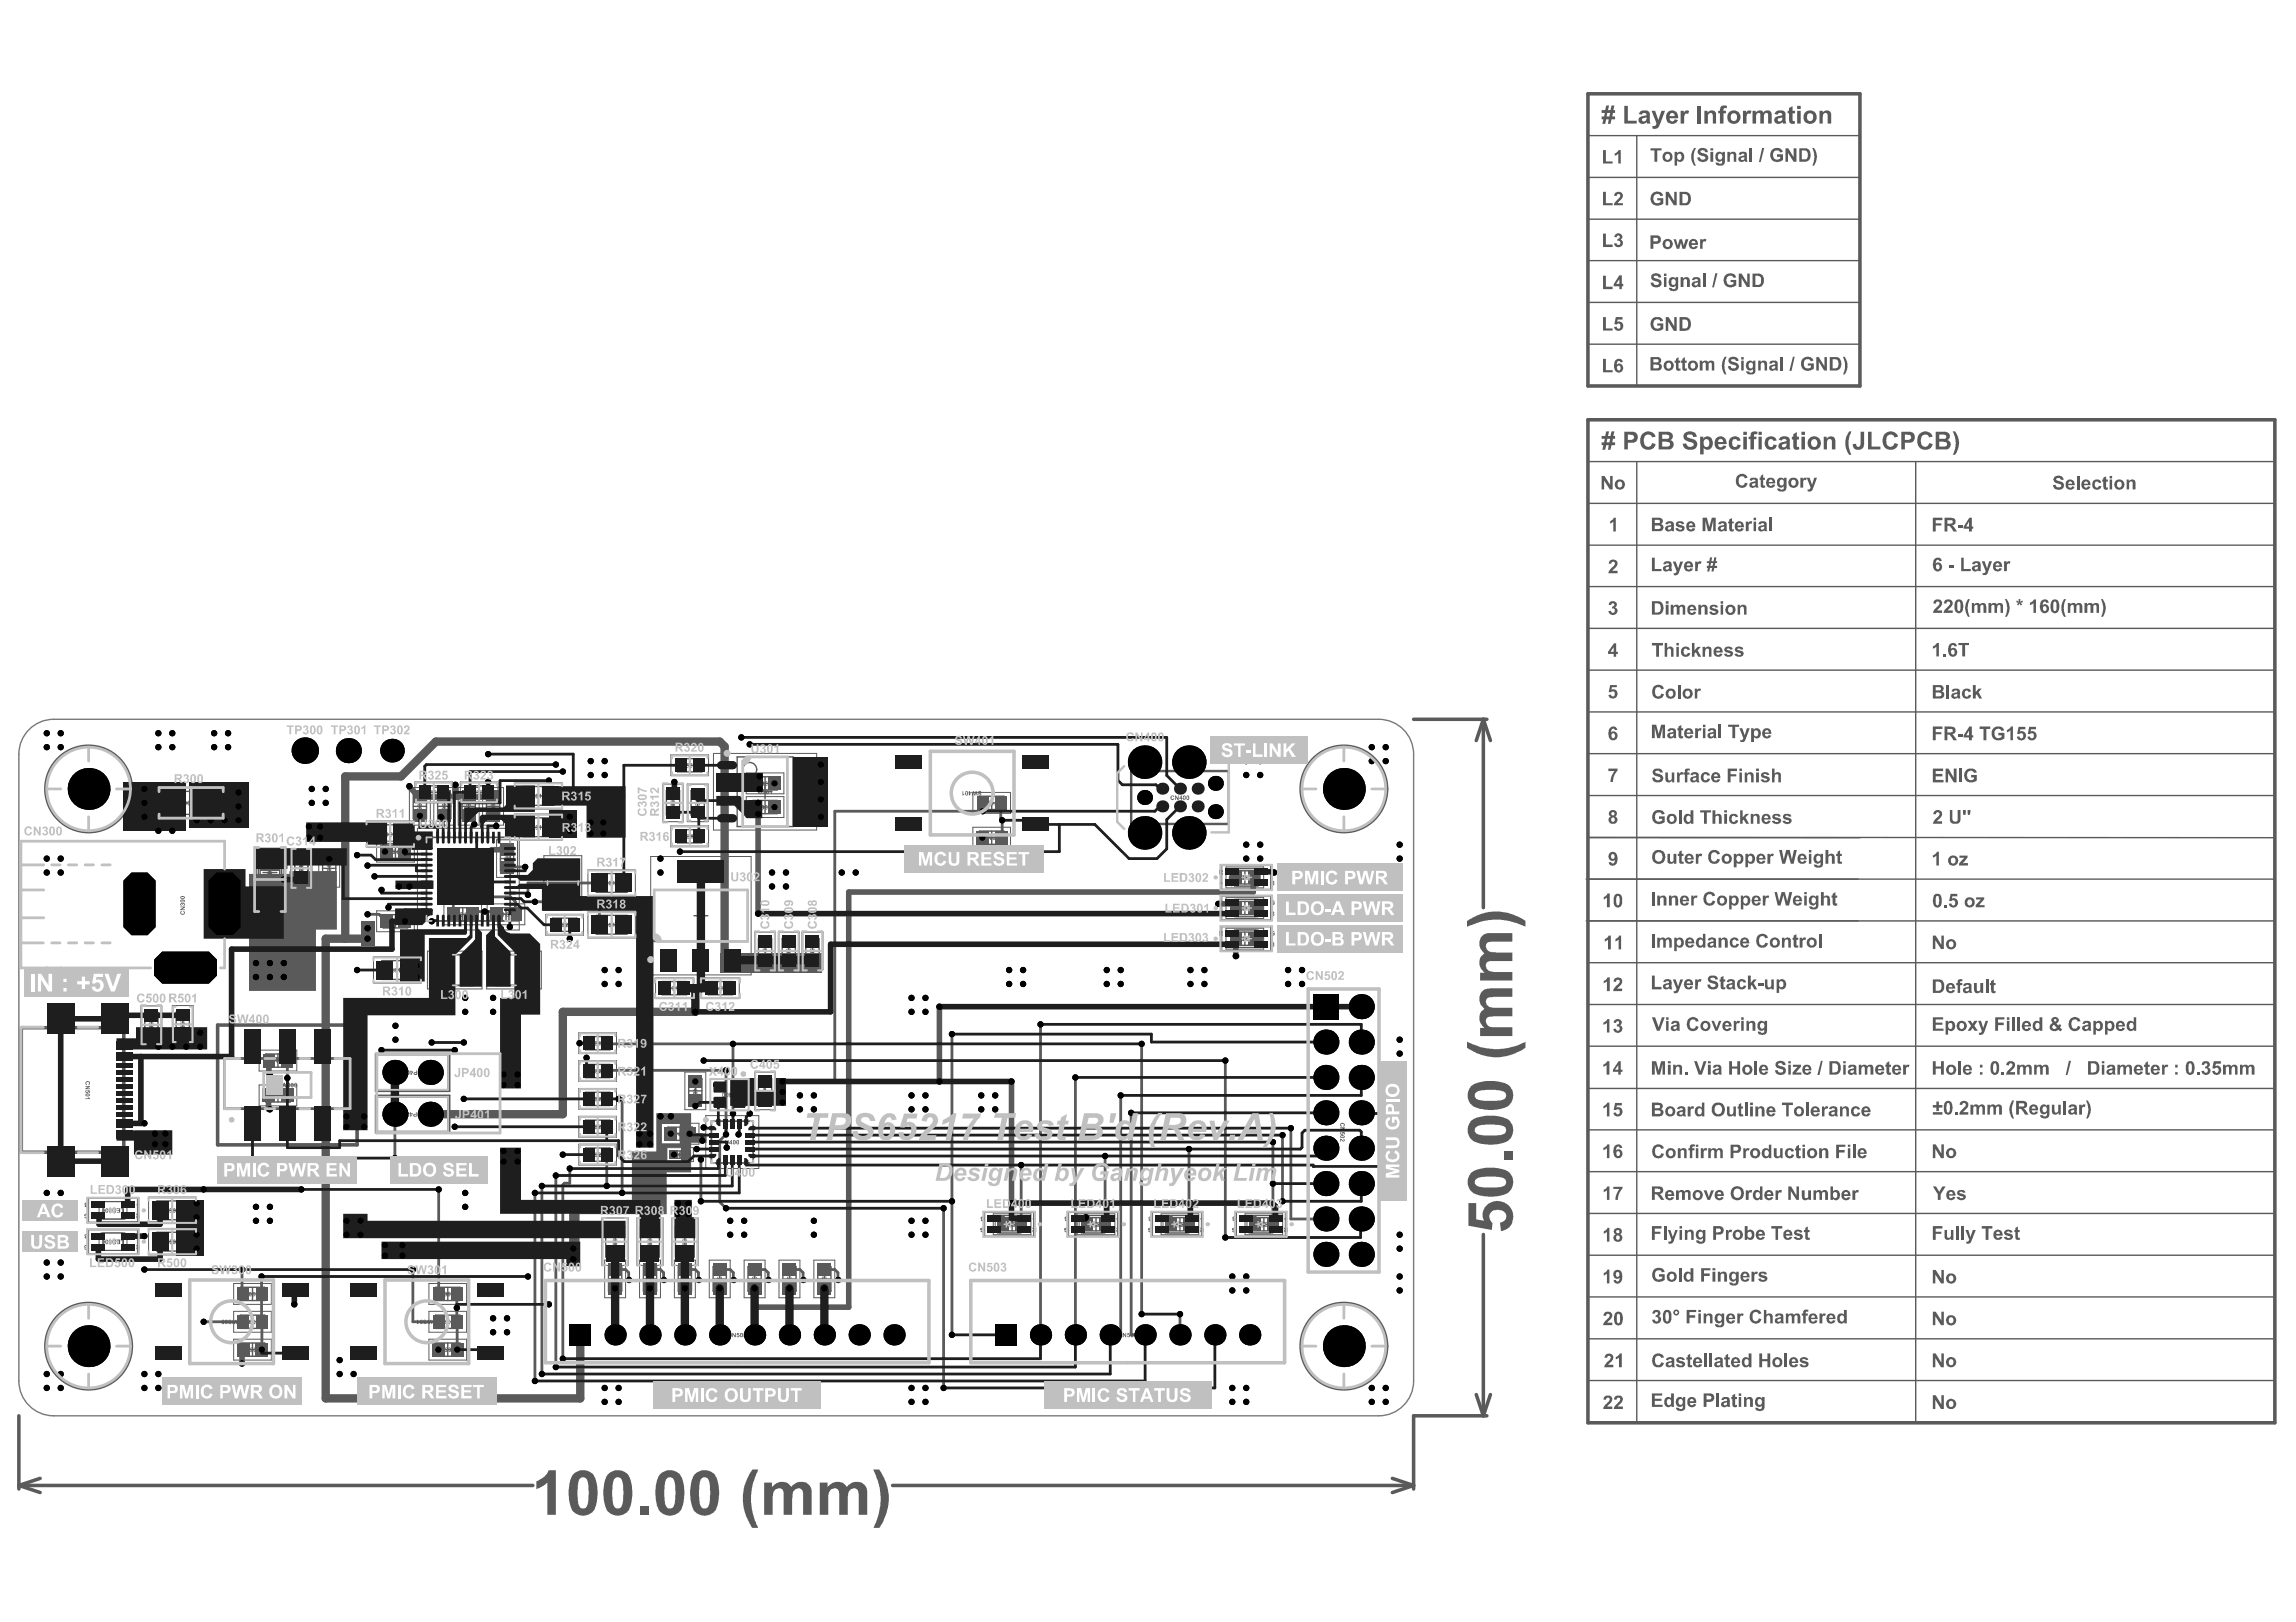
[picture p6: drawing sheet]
<svg xmlns="http://www.w3.org/2000/svg" width="297mm" height="210mm" viewBox="0 0 297 210" stroke-linecap="round" stroke-linejoin="round" font-family="sans-serif">
<g fill="none" stroke="#5a5a5a" stroke-width=".13">
<path d="M86.8 97.7h4.9v2.7h-4.9zM92.3 97.5h13.4v9.9h-13.4zM20.7 101.9h8.1v4h-8.1zM32.9 109.8h4v8.1h-4zM33.2 109.8h3.4v6.2h-3.4zM37.6 109.9h2.7v4.9h-2.7zM41.2 109.9h2.7v4.9h-2.7zM47.4 106.2h6.2v3.5h-6.2zM48.7 108.9h4.9v2.7h-4.9zM48.7 117.9h4.9v2.7h-4.9zM53 101.9h2.7v4.9h-2.7zM53.7 101.2h4.9v2.7h-4.9z"/>
<path d="M54 107.2h13.2v13.2h-13.2zM56.1 101.9h2.7v4.9h-2.7zM57.4 117h4.9v2.7h-4.9zM59.3 101.9h2.7v4.9h-2.7zM59.6 101.2h4.8v2.7h-4.8zM62.4 101.9h2.7v4.9h-2.7zM63 117h4.9v2.7h-4.9zM64.2 108.7h2.7v4.8h-2.7zM66.6 101.3h6.1v3.4h-6.1zM66.6 105.3h6.1v3.5h-6.1zM70.4 110.7h4.9v7.1h-4.9zM70.6 118.3h4.9v2.7h-4.9z"/>
<path d="M76.1 112.6h6.1v3.4h-6.1zM76.1 118h6.1v3.4h-6.1zM84.2 110.8h13v15.4h-13zM85.7 101.5h2.7v4.8h-2.7zM86.8 106.9h4.9v2.7h-4.9zM88.9 101.5h2.7v4.8h-2.7zM96.5 103.1h4.9v2.7h-4.9zM96.5 100h4.9v2.7h-4.9zM125.9 102.5h4.8v2.8h-4.8zM125.9 107.1h4.8v2.7h-4.8zM158.6 112.2h4.9v2.7h-4.9zM158.6 116.2h4.9v2.7h-4.9z"/>
<path d="M159.4 112.7v1.7M159.4 116.7v1.7M159.7 112.4h3.1M159.7 114.7h3.1M159.7 118.6h3.1M159.7 116.4h3.1M160 112.4v2.3h2.5v-2.3M160 116.4v2.2M162.5 116.4v2.2M163 112.7v1.7M163 116.7v1.7M18.2 130.2h2.7v4.8h-2.7z"/>
<path d="M22.3 130.1h2.7v4.9h-2.7zM33.5 135.9h4.9v2.7h-4.9zM48.3 123.8h6.2v3.4h-6.2zM55.3 123.1h7.1v4.9h-7.1zM63 123.1h7v4.9h-7zM74.9 133.6h4.9v2.7h-4.9zM74.9 137.3h4.9v2.7h-4.9zM84.8 126.5h4.9v2.7h-4.9zM88.6 138.7h2.7v4.9h-2.7zM90.8 126.5h4.8v2.7h-4.8zM97.6 120.6h2.7v4.9h-2.7zM97.6 138.7h2.7v4.9h-2.7z"/>
<path d="M100.7 120.6h2.7v4.9h-2.7zM103.8 120.6h2.7v4.9h-2.7zM158.6 120.1h4.9v2.7h-4.9zM159.4 120.6v1.7M159.7 120.3h3.1M159.7 122.6h3.1M160 120.4v2.2M162.5 120.4v2.2M163 120.6v1.7M12.8 155.8v1.7M12.8 159.8v1.7M13.1 159.6h3.1"/>
<path d="M13.1 157.8h3.1M13.1 155.5h3.1M13.4 155.5v2.3M13.4 159.6v2.2M15.9 155.5v2.3M15.9 159.6v2.2M16.4 155.8v1.7M16.4 159.8v1.7M19.2 159h6.2v3.4h-6.2zM19.2 154.9h6.2v3.4h-6.2zM33.5 140.4h4.9v2.7h-4.9zM74.9 148.1h4.9v2.7h-4.9z"/>
<path d="M74.9 140.9h4.9v2.7h-4.9zM74.9 144.5h4.9v2.7h-4.9zM77.9 157.6h3.4v6.2h-3.4zM82.4 157.6h3.4v6.2h-3.4zM85.6 145.4h4.8v2.7h-4.8zM86.3 148.5h3.4v1.8h-3.4zM86.9 157.6h3.4v6.2h-3.4zM91.3 144.4h6.9v6.8h-6.9zM128.5 157.1h4.9v2.7h-4.9zM128.8 157.6v1.7M129 159.6h3.1M129 157.3h3.1"/>
<path d="M129.3 157.3v2.3h2.5v-2.3M132.4 157.6v1.7M139.4 157.1h4.8v2.7h-4.8zM139.6 157.6v1.7M139.9 159.6h3M139.9 157.3h3M140.1 157.3v2.3h2.6v-2.3M143.2 157.6v1.7M150.2 157.1h4.9v2.7h-4.9zM150.5 157.6v1.7M150.7 159.6h3.1M150.7 157.3h3.1"/>
<path d="M151 157.3v2.3h2.5v-2.3M154.1 157.6v1.7M161.1 157.1h4.8v2.7h-4.8zM161.3 157.6v1.7M161.6 159.6h3.1M161.6 157.3h3.1M161.9 157.3v2.3h2.5v-2.3M164.9 157.6v1.7M13.1 161.8h3.1M30.2 169.7h4.9v2.7h-4.9zM30.2 166.1h4.9v2.7h-4.9zM30.2 173.3h4.9v2.7h-4.9z"/>
<path d="M55.5 169.7h4.9v2.7h-4.9zM55.5 173.3h4.9v2.7h-4.9zM55.5 166.1h4.9v2.7h-4.9zM78.2 163.1h2.7v4.8h-2.7zM82.7 163.1h2.7v4.8h-2.7zM87.2 163.1h2.8v4.8h-2.8zM91.8 163.1h2.7v4.8h-2.7zM96.3 163.1h2.7v4.8h-2.7zM100.8 163.1h2.7v4.8h-2.7zM105.3 163.1h2.7v4.8h-2.7z"/>
</g>
<g fill="none" stroke="#5a5a5a" stroke-width=".18">
<path d="M205.4 17.6h35.2M211.8 17.6v32.4M205.4 33.7h35.2M205.4 39.1h35.2M205.4 23h35.2M205.4 28.4h35.2M205.4 50h35.2M205.4 44.5h35.2M205.4 59.7h88.9M211.8 59.7v124.4M247.8 59.7v124.4M205.4 75.9h88.9"/>
<path d="M205.4 70.5h88.9M205.4 65.1h88.9M87.7 98.2h3.1v1.7h-3.1zM88.4 99h1.7M89.2 98.2v1.7M95.4 98h7.2v9h-7.2zM205.4 97.5h88.9M205.4 92.1h88.9M205.4 86.7h88.9M205.4 81.3h88.9M21.8 102.4h5.9v3h-5.9zM23.8 103.9h1.8"/>
<path d="M24.7 103v1.8M33.4 110.9h3v5.8h-3zM33.7 110.9h2.5v4h-2.5zM34 112.9h1.8M34 113.8h1.8M34.9 112v2.7M38.1 112.4h1.7M38.1 110.8h1.7v3.2h-1.7zM39 111.5v1.7M41.7 112.4h1.7M41.7 110.8h1.7v3.2h-1.7zM42.6 111.5v1.7"/>
<path d="M48.5 106.7h4v2.5h-4zM49.6 108h1.8M49.6 109.4h3.1v1.7h-3.1zM49.6 118.4h3.1v1.7h-3.1zM50.3 119.2h1.7M50.3 110.2h1.7M50.5 107.1v1.8M51.2 109.4v1.7M51.2 118.4v1.7M53.5 104.4h1.7M53.5 102.8h1.7v3.1h-1.7zM54.3 103.5v1.7"/>
<path d="M54.5 101.7h3.2v1.7h-3.2zM55.3 102.5h1.7M56.1 101.7v1.7M56.6 104.4h1.7M56.6 102.8h1.7v3.1h-1.7zM57.5 103.5v1.7M58.3 117.5h3.1v1.7h-3.1zM59 118.3h1.7M59.8 104.4h1.7M59.8 102.8h1.7v3.1h-1.7zM59.9 117.5v1.7M60.4 101.7h3.2v1.7h-3.2z"/>
<path d="M60.6 103.5v1.7M61.1 102.5h1.7M62 101.7v1.7M62.9 104.4h1.7M62.9 102.8h1.7v3.1h-1.7zM63.8 103.5v1.7M63.9 117.5h3.1v1.7h-3.1zM64.6 118.3h1.7M64.7 111.1h1.8M64.7 109.5h1.8v3.2h-1.8zM65.5 117.5v1.7M65.6 110.3v1.7"/>
<path d="M67.7 101.8h3.9v2.4h-3.9zM67.7 105.8h3.9v2.5h-3.9zM68.8 103h1.8M68.8 107.1h1.8M69.7 102.1v1.8M69.7 106.2v1.8M71.5 118.8h3.1v1.7h-3.1zM72.2 119.7h1.7M73.1 118.8v1.7M77.1 113h4v2.5h-4zM77.1 118.5h4v2.4h-4zM78.2 119.7h1.8"/>
<path d="M78.2 114.3h1.8M79.1 113.4v1.8M79.1 118.8v1.8M84.6 115.2h12.1v6.6h-12.1zM86.2 103.9h1.7M86.2 102.3h1.7v3.2h-1.7zM87.1 103v1.8M87.7 107.4h3.1v1.7h-3.1zM88.4 108.2h1.7M89.2 107.4v1.7M89.4 103.9h1.7M89.4 102.3h1.7v3.2h-1.7z"/>
<path d="M89.8 118.5h1.8M90.3 103v1.8M90.7 117.6v1.8M97.4 103.6h3.2v1.7h-3.2zM97.4 100.5h3.2v1.7h-3.2zM98.1 102.5h1.8M98.1 104.4h1.7M98.1 101.4h1.7M99 100.5v2.9M99 103.6v1.7M126.7 103h3.2v1.8h-3.2zM126.7 107.6h3.2v1.7h-3.2z"/>
<path d="M127.4 103.9h1.8M127.4 108.4h1.8M128.3 103v1.8M128.3 107.6v1.7M159.5 116.7h3.1v1.7h-3.1zM159.5 112.7h3.1v1.7h-3.1zM160.2 113.5h1.7M160.2 117.5h1.7M161 112.7v1.7M161 116.7v1.7M205.2 113.8h89.1M205.2 119.2h89.1"/>
<path d="M205.4 108.4h35.2M205.4 103h88.9M205.4 108.4h88.9M18.7 132.6h1.7M18.7 131h1.7v3.2h-1.7zM19.6 131.8v1.7M22.8 132.6h1.7M22.8 131h1.7v3.1h-1.7zM23.6 131.7v1.7M34.4 136.4h3.1v1.7h-3.1zM35.1 137.3h1.7M36 136.4v1.7"/>
<path d="M49.4 124.3h4v2.4h-4zM50.5 125.5h1.8M51.4 124.6v1.8M75.7 134.1h3.2v1.8h-3.2zM75.7 137.7h3.2v1.8h-3.2zM76.5 138.6h1.7M76.5 135h1.7M77.3 134.1v1.8M77.3 137.7v1.8M85.7 127h3.1v1.7h-3.1zM86.4 127.9h1.7M87.2 127v1.7"/>
<path d="M89.1 139.6h1.7v3.1h-1.7zM91.6 127h3.2v1.7h-3.2zM92.3 127.9h1.8M93.2 127v1.7M98.1 121.5h1.7v3.1h-1.7zM98.1 123.1h1.7M98.1 139.6h1.7v3.1h-1.7zM99 122.2v1.7M101.2 121.5h1.7v3.1h-1.7zM101.2 123.1h1.7M102 122.2v1.7M104.3 121.5h1.7v3.1h-1.7z"/>
<path d="M104.3 123.1h1.7M105.1 122.2v1.7M159.5 120.6h3.1v1.7h-3.1zM160.2 121.5h1.7M161 120.6v1.7M205.4 124.6h88.9M205.4 130h88.9M205.4 135.4h88.9M20.3 159.5h4v2.4h-4zM20.3 155.4h4v2.4h-4zM21.4 156.6h1.8M22.3 155.7v1.8"/>
<path d="M22.3 159.8v1.8M34.4 140.9h3.1v1.7h-3.1zM35.1 141.8h1.7M36 140.9v1.7M75.7 148.6h3.2v1.7h-3.2zM75.7 141.4h3.2v1.7h-3.2zM75.7 145h3.2v1.7h-3.2zM76.5 149.4h1.7M76.5 145.8h1.7M76.5 142.2h1.7M77.3 141.4v1.7M77.3 145v1.7"/>
<path d="M77.3 148.6v1.7M78.4 158.7h2.4v4h-2.4zM79.6 159.8v1.8M82.9 158.7h2.4v4h-2.4zM84.1 159.8v1.8M86.4 145.9h3.2v1.7h-3.2zM87.1 149h1.8v.9h-1.8zM87.1 146.7h1.7M87.4 158.7h2.4v4h-2.4zM87.5 149.4h1M88 145.9v1.7M88 149v.9"/>
<path d="M88.6 159.8v1.8M89.1 141.2h1.7M90 140.3v1.7M98.1 141.2h1.7M99 140.3v1.7M129.4 157.6h3.1v1.7h-3.1zM130.1 158.4h1.7M130.9 157.6v1.7M140.2 157.6h3.2v1.7h-3.2zM140.9 158.4h1.8M141.8 157.6v1.7M151.1 157.6h3.1v1.7h-3.1z"/>
<path d="M151.8 158.4h1.7M152.7 157.6v1.7M161.9 157.6h3.2v1.7h-3.2zM162.7 158.4h1.7M163.5 157.6v1.7M205.4 140.9h88.9M205.4 146.2h88.9M205.4 151.6h88.9M205.4 157h88.9M21.4 160.7h1.8M31.1 170.2h3.1v1.7h-3.1zM31.1 166.6h3.1v1.7h-3.1z"/>
<path d="M31.1 173.8h3.1v1.7h-3.1zM31.8 171.1h1.7M31.8 174.7h1.7M31.8 167.4h1.7M32.7 166.6v1.7M32.7 170.2v1.7M32.7 173.8v1.7M56.3 170.2h3.2v1.7h-3.2zM56.3 173.8h3.2v1.7h-3.2zM56.3 166.6h3.2v1.7h-3.2zM57.1 171.1h1.7M57.1 174.7h1.7"/>
<path d="M57.1 167.4h1.7M57.9 166.6v1.7M57.9 170.2v1.7M57.9 173.8v1.7M78.7 160.7h1.8M78.7 165.5h1.7M78.7 163.9h1.7v3.2h-1.7zM79.6 164.7v1.7M83.2 160.7h1.8M83.2 165.5h1.7M83.2 163.9h1.7v3.2h-1.7zM84.1 164.7v1.7"/>
<path d="M87.7 160.7h1.8M87.7 165.5h1.8M87.7 163.9h1.8v3.2h-1.8zM88.6 164.7v1.7M92.3 165.5h1.7M92.3 163.9h1.7v3.2h-1.7zM93.1 164.7v1.7M96.8 165.5h1.7M96.8 163.9h1.7v3.2h-1.7zM97.6 164.7v1.7M101.3 165.5h1.7M101.3 163.9h1.7v3.2h-1.7z"/>
<path d="M102.1 164.7v1.7M105.8 165.5h1.7M105.8 163.9h1.7v3.2h-1.7zM106.6 164.7v1.7M205.4 162.4h88.9M205.4 167.8h88.9M205.4 178.7h88.9M205.4 173.3h88.9"/>
</g>
<path d="M55.2 108.4h10.8v10.8h-10.8zM70.8 111.8h4v4.9h-4zM48.6 136.3h9.6v4.9h-9.6zM48.8 136.5h9.2v4.5h-9.2zM56.4 123.5h4.9v4h-4.9zM64.1 123.5h4.8v4h-4.8zM48.6 141.8h9.6v4.8h-9.6zM48.8 141.9h9.2v4.5h-9.2zM92 145.1h5.4v5.4h-5.4z" fill="none" stroke="#5a5a5a" stroke-width=".23"/>
<g fill="none" stroke="#5a5a5a" stroke-width=".36">
<path d="M29.1 137h16.2v6.5h-16.2z"/>
<circle cx="11.5" cy="102.1" r="5.6"/>
<circle cx="173.9" cy="102.1" r="5.6"/>
<circle cx="11.5" cy="174.2" r="5.6"/>
<circle cx="173.9" cy="174.2" r="5.6"/>
</g>
<g fill="none" stroke="#5a5a5a" stroke-width=".46">
<path d="M205.4 12.1h35.2v37.9h-35.2zM205.4 54.3h88.9v129.8h-88.9zM182.9 93.1h9.5M191.9 93.1l.9 2.7M191.9 93.1l-.9 2.7M191.9 93.1v24.4M2.8 133h13.2v16.1h-13.2zM191.9 159.8v23.4M2.4 192.2l2.8 .9M2.4 192.2h66.5M2.4 183.2v9.5M5.2 191.3l-2.8 .9"/>
<path d="M115.5 192.2h67.4M180.1 191.3l2.8 .9M182.9 192.2l-2.8 .9M191 180.5l.9 2.7M192.4 183.2h-9.5v9.5M192.8 180.5l-.9 2.7"/>
</g>
<path d="M146.3 99.8h12.7v6.8h-12.7z" fill="none" stroke="#5a5a5a" stroke-width=".32"/>
<g fill="#5a5a5a">
<path d="M23.4 117.9h.1v.1a.18 .18 0 0 0 .1 .3 .18 .18 0 0 0 .2-.2v-.1h-.1v-.1a.29 .29 0 0 1 .1 .4 .29 .29 0 0 1-.4 0 .29 .29 0 0 1 0-.4z"/>
<path d="M23.3 117.3h.6v.2l-.4 .2h.4v.1h-.6v-.1l.4-.3h-.4z"/>
<path d="M23.3 117l.1-.1 .2 .1a.17 .17 0 0 1 .3 0 .17 .17 0 0 1-.2 .2l.1-.1a.1 .1 0 0 0 0-.1 .1 .1 0 0 0-.1 0 .1 .1 0 0 0-.1 .1l-.2-.1 .1 .1-.1 .1z"/>
<path d="M208.2 78a.5 .5 0 0 1 .7-.2 .5 .5 0 0 1 .2 .7l-.2 .1a.52 .52 0 0 1 .3 .7 .52 .52 0 0 1-.6 .3h-.1a.56 .56 0 0 1-.4-.5l.3-.1a.27 .27 0 0 0 .3 .3 .27 .27 0 0 0 .2-.4 .27 .27 0 0 0-.4-.1l.1-.3a.21 .21 0 0 0 .2-.1 .21 .21 0 0 0-.1-.3 .21 .21 0 0 0-.3 .2h-.3z"/>
<path d="M208.3 88.7h.9v.2h-.7v.4a.6 .6 0 0 1 .8 .6 .6 .6 0 0 1-.9 .4l-.3-.3 .3-.1a.27 .27 0 0 0 .4 .2 .27 .27 0 0 0 .1-.4l-.1-.2-.7 .1z"/>
<path d="M208.3 72.5h.1a.56 .56 0 0 1 .8 .1 .56 .56 0 0 1-.2 .9l-.4 .4h.7v.3h-1.2l.2-.5 .2-.2a.57 .57 0 0 0 .4-.8h-.2l-.2 .1-.1 .2h-.3z"/>
<path d="M208.3 67.5l.3-.2 .2-.3h.2v1.8h-.3v-1.3l-.4 .3z"/>
<path d="M207.2 61.6h.4l.7 1.1v-1.1h.3v1.7h-.3l-.8-1.1v1.1h-.3z"/>
<path d="M250.1 94h1.2v.3h-.9v.4h.8v.3h-.8v.8h-.3z"/>
<path d="M253.3 95h.7v.3h-.7z"/>
<path d="M256.1 94h1.4v.3h-.5v1.5h-.4v-1.5h-.5z"/>
<path d="M257.8 94.3a.88 .88 0 0 1 1.5 .2l-.4 .1a.48 .48 0 0 0-.6-.2 .48 .48 0 0 0-.3 .6v.1a.54 .54 0 0 0 .4 .4 .54 .54 0 0 0 .5-.1v-.2h-.4v-.4h.8v.8l-.4 .2h-.4a.93 .93 0 0 1-.7-1.5z"/>
<path d="M259.6 94.5l.4-.2 .1-.3h.3v1.8h-.3v-1.3l-.5 .3z"/>
<path d="M261.1 94.1h.9v.3h-.6l-.1 .3a.6 .6 0 0 1 .8 .4 .6 .6 0 0 1-.5 .7 .6 .6 0 0 1-.7-.5h.3a.28 .28 0 0 0 .4 .2 .28 .28 0 0 0 .1-.4l-.1-.2h-.3l-.1 .1h-.2z"/>
<path d="M262.5 94.1h.9v.3h-.6l-.1 .3a.6 .6 0 0 1 .7 .7 .6 .6 0 0 1-1 .2l-.1-.3h.3a.28 .28 0 0 0 .4 .2 .28 .28 0 0 0 .1-.4l-.2-.2h-.2l-.1 .1h-.3z"/>
<path d="M250.1 99.5h1.3v.3h-1v.3h.9v.4h-.9v.4h1v.3h-1.3z"/>
<path d="M251.7 99.5h.4l.7 1.2v-1.2h.3v1.7h-.3l-.8-1.1v1.1h-.3z"/>
<path d="M253.5 99.5h.3v1.7h-.3z"/>
<path d="M254.3 99.7l.1-.1a.87 .87 0 0 1 1.3 .3l-.3 .1a.5 .5 0 0 0-.6-.2 .5 .5 0 0 0-.3 .6 .49 .49 0 0 0 .3 .5 .49 .49 0 0 0 .6-.1v-.2h-.4v-.3h.7v.7l-.4 .2h-.3a.95 .95 0 0 1-.7-1.5z"/>
<path d="M251.8 88.7h.4v1.7h-.4z"/>
<path d="M254 89.3a.66 .66 0 0 1 1 .2l-.3 .1a.29 .29 0 0 0-.4-.2 .29 .29 0 0 0-.1 .4 .26 .26 0 0 0 .2 .4 .26 .26 0 0 0 .3-.3l.3 .1a.62 .62 0 0 1-1 .3v-.1a.82 .82 0 0 1 0-.9z"/>
<path d="M255.2 88.7h.4v.9l.4-.5h.4l-.4 .5 .4 .8h-.3l-.4-.6-.1 .2v.4h-.4z"/>
<path d="M250.1 83.7l.3-.2 .2-.3h.2v1.7h-.3v-1.2l-.4 .2z"/>
<path d="M251.4 84.6h.4v.3h-.4z"/>
<path d="M253.4 83.2h1.3v.3h-.5v1.4h-.3v-1.4h-.5z"/>
<path d="M250.2 77.7l.3-.1a.57 .57 0 0 1 .8 .3 .57 .57 0 0 1-.4 .7l-.3 .4h.7v.3h-1.2l.1-.4 .4-.4a.42 .42 0 0 0 .2-.7h-.2l-.1 .3h-.4z"/>
<path d="M251.6 77.8l.2-.2a.59 .59 0 0 1 .8 .3 .59 .59 0 0 1-.3 .8l-.4 .3h.7v.3h-1.2l.2-.4 .3-.3a.57 .57 0 0 0 .3-.7l-.1-.1a.25 .25 0 0 0-.3 .3h-.3z"/>
<path d="M254.6 77.6l.3-.1-.3 1v.7l.2 .6h-.2l-.4-1 .1-.7z"/>
<path d="M255.1 78h.3v.2a.6 .6 0 0 1 .8 0 .44 .44 0 0 1 .5-.2 .44 .44 0 0 1 .3 .5v.8h-.4v-.7a.23 .23 0 0 0-.3-.3 .23 .23 0 0 0-.1 .4v.6h-.4v-.7a.23 .23 0 0 0-.1-.3 .23 .23 0 0 0-.3 .3v.7h-.3z"/>
<path d="M257.3 78h.3v.2a.51 .51 0 0 1 .8 0 .42 .42 0 0 1 .5-.2 .42 .42 0 0 1 .2 .5v.8h-.3v-.7a.23 .23 0 0 0-.2-.3 .23 .23 0 0 0-.2 .3v.7h-.4v-.7a.24 .24 0 0 0-.2-.3 .24 .24 0 0 0-.2 .3v.7h-.3z"/>
<path d="M259.4 77.5h.2l.3 .6 .1 .5-.1 .7-.3 .5h-.2l.2-.6 .1-.7-.1-.5z"/>
<path d="M260.9 77.7l.3 .1-.1-.3h.3l-.1 .3 .4-.1v.2l-.3 .1 .2 .3-.2 .1-.2-.3-.1 .3-.2-.2 .2-.2-.3-.1z"/>
<path d="M262.6 78l.3-.2 .2-.2h.3v1.7h-.3v-1.2l-.5 .2z"/>
<path d="M267 77.6l.3-.1-.2 .6-.1 .6 .1 .8 .2 .3h-.3l-.3-.8v-.7z"/>
<path d="M267.5 78h.3v.2a.56 .56 0 0 1 .8 0 .44 .44 0 0 1 .5-.2 .44 .44 0 0 1 .3 .5v.8h-.4v-.7a.23 .23 0 0 0-.2-.3 .23 .23 0 0 0-.2 .4v.6h-.3v-.7a.25 .25 0 0 0-.2-.3 .25 .25 0 0 0-.3 .3v.7h-.3z"/>
<path d="M269.7 78h.3v.2a.5 .5 0 0 1 .8 0 .42 .42 0 0 1 .5-.2 .42 .42 0 0 1 .3 .5v.8h-.4v-.7a.23 .23 0 0 0-.2-.3 .23 .23 0 0 0-.2 .3v.7h-.3v-.7a.24 .24 0 0 0-.3-.3 .24 .24 0 0 0-.2 .3v.7h-.3z"/>
<path d="M271.8 77.5h.3l.3 .9-.1 .9-.2 .5h-.3l.3-.9v-.5z"/>
<path d="M252.2 73.1h.6v.4h-.6z"/>
<path d="M253.7 72.2h.3v1.4h1v.3h-1.3z"/>
<path d="M256.4 72.6h.3l.4 .9 .2-.9h.4l-.5 1.5a.52 .52 0 0 1-.7 .3v-.3h.3l.1-.2z"/>
<path d="M259.3 72.6h.3v.2l.2-.2h.2v.4a.27 .27 0 0 0-.3 0 .27 .27 0 0 0-.1 .4v.5h-.3z"/>
<path d="M250.1 67h1.2v.3h-.9v.4h.8v.3h-.8v.8h-.3z"/>
<path d="M253.3 68h.7v.3h-.7z"/>
<path d="M212.5 56.1a.99 .99 0 0 1 1.7 .4l-.5 .1a.51 .51 0 0 0-.6-.4 .51 .51 0 0 0-.4 .5 .82 .82 0 0 0 .5 1.1h.1a.7 .7 0 0 0 .5-.5l.4 .2a.99 .99 0 0 1-1 .7 .99 .99 0 0 1-1-.8 1.42 1.42 0 0 1 .3-1.3z"/>
<path d="M217.9 56.1a.94 .94 0 0 1 1.6 .4h-.5a.44 .44 0 0 0-.7-.1 .44 .44 0 0 0 .5 .3l.1 .1a.73 .73 0 0 1 .6 .9 .73 .73 0 0 1-.9 .5 .87 .87 0 0 1-.9-.8h.5a.49 .49 0 0 0 .4 .4 .49 .49 0 0 0 .5-.3l-.1-.2-.5-.1a.71 .71 0 0 1-.6-1.1z"/>
<path d="M223.8 56.7l.1-.1a.76 .76 0 0 1 1.3 .4l-.4 .1a.36 .36 0 0 0-.5-.2 .36 .36 0 0 0-.2 .5 .33 .33 0 0 0 .3 .4 .33 .33 0 0 0 .4-.3l.4 .2a.83 .83 0 0 1-1.1 .4 .83 .83 0 0 1-.4-1.1z"/>
<path d="M226.5 56.1a.9 .9 0 0 1 .9-.2l-.1 .3h-.2a.15 .15 0 0 0-.1 0 .15 .15 0 0 0-.1 .2v.1h.3v.3h-.3v1.4h-.4v-1.4h-.3v-.3h.3z"/>
<path d="M228.4 56.8a.82 .82 0 0 1 1.4 .2l-.4 .1a.38 .38 0 0 0-.5-.2 .38 .38 0 0 0-.2 .5 .35 .35 0 0 0 .3 .4 .35 .35 0 0 0 .4-.3l.5 .1a.83 .83 0 0 1-1.1 .6 .83 .83 0 0 1-.4-1.2z"/>
<path d="M232 56.2l.5-.3v.6h.2v.4h-.2v.7a.17 .17 0 0 0 0 .2 .17 .17 0 0 0 .2 0l.1 .4a.52 .52 0 0 1-.6-.1 .52 .52 0 0 1-.2-.5v-.7h-.2v-.4h.2z"/>
<path d="M235.9 56.5h.4l.1 .2a.61 .61 0 0 1 .7-.2 .61 .61 0 0 1 .4 .7v1h-.5v-.9a.36 .36 0 0 0-.3-.5 .36 .36 0 0 0-.3 .4v1h-.5z"/>
<path d="M239.2 55.8h.3l-.3 1.2v1l.3 .8h-.3l-.4-.7-.1-.4 .1-1.1z"/>
<path d="M240.7 55.9h.5v1.4a.75 .75 0 0 1-.6 .9 .75 .75 0 0 1-.9-.5v-.2l.4-.1a.3 .3 0 0 0 .2 .4 .3 .3 0 0 0 .4-.1z"/>
<path d="M241.7 55.9h.4v1.9h1.2v.4h-1.6z"/>
<path d="M243.8 56.1a1.07 1.07 0 0 1 1.8 .4l-.5 .1a.57 .57 0 0 0-.7-.3 .57 .57 0 0 0-.4 .6v.2a.63 .63 0 0 0 .9 .6l.2-.4 .5 .2h-.1a.99 .99 0 0 1-.9 .7 .99 .99 0 0 1-1-.6 1.48 1.48 0 0 1 .2-1.5z"/>
<path d="M248.3 56.1h.1a.99 .99 0 0 1 1.6 .4l-.4 .1a.52 .52 0 0 0-.6-.3 .52 .52 0 0 0-.5 .5v.1a.7 .7 0 0 0 .5 .9 .55 .55 0 0 0 .6-.5l.4 .2a.99 .99 0 0 1-1 .7 .99 .99 0 0 1-.9-.8 1.42 1.42 0 0 1 .2-1.3z"/>
<path d="M252.6 55.8l.4 .1 .4 .7 .1 .6-.1 .8-.5 .8h-.3l.3-.4 .1-1-.1-.8z"/>
<path d="M250.1 110.7l.3-.2 .2-.3h.2v1.8h-.3v-1.3l-.4 .3z"/>
<path d="M253.5 110.7h1.1v.3l-.7 .7h.7v.3h-1.1v-.3l.6-.7h-.6z"/>
<path d="M250.1 121.1h.3l.8 1.2v-1.2h.3v1.7h-.4l-.7-1.1v1.1h-.3z"/>
<path d="M208.1 99.5h1.2v.2l-.5 .8-.1 .7h-.3v-.3l.1-.5 .4-.6h-.8z"/>
<path d="M224.7 61.6h.1a.75 .75 0 0 1 .7-.3 .75 .75 0 0 1 .6 .5l-.4 .1a.42 .42 0 0 0-.5-.2 .42 .42 0 0 0-.3 .5 .41 .41 0 0 0 .3 .6 .41 .41 0 0 0 .5-.3l.4 .1h-.1a.75 .75 0 0 1-.8 .5 .75 .75 0 0 1-.6-.7v-.4z"/>
<path d="M227.8 61.6l.3-.2v.4h.2v.3h-.2v.5a.17 .17 0 0 0 0 .2 .17 .17 0 0 0 .2 0v.3a.38 .38 0 0 1-.4 0 .38 .38 0 0 1-.1-.5v-.5h-.2v-.3h.2z"/>
<path d="M232.9 61.8h.3v.2l.2-.2h.3v.3a.32 .32 0 0 0-.4 .2 .32 .32 0 0 0 0 .3v.5h-.4z"/>
<path d="M233.7 61.8h.4l.3 .9 .3-.9h.4l-.6 1.5a.52 .52 0 0 1-.6 .3l-.1-.3h.3l.1-.2z"/>
<path d="M265.7 61.8l.2-.1a.72 .72 0 0 1 1.1 .4h-.4a.31 .31 0 0 0-.3-.2 .31 .31 0 0 0-.3 .2l.4 .2a.56 .56 0 0 1 .6 .6 .56 .56 0 0 1-.7 .5 .62 .62 0 0 1-.7-.6l.3-.1a.42 .42 0 0 0 .4 .4 .42 .42 0 0 0 .4-.3l-.1-.2h-.3a.6 .6 0 0 1-.6-.8z"/>
<path d="M268.7 61.6h.3v1.7h-.3z"/>
<path d="M270.8 62.2h.1a.58 .58 0 0 1 .9 .3h-.3a.28 .28 0 0 0-.4-.2 .28 .28 0 0 0-.1 .4 .28 .28 0 0 0 .2 .4 .28 .28 0 0 0 .4-.2h.3a.64 .64 0 0 1-.9 .4 .64 .64 0 0 1-.2-1z"/>
<path d="M272.1 61.8l.4-.2v.5h.2v.2h-.2v.8h.2v.2a.38 .38 0 0 1-.4 0 .38 .38 0 0 1-.2-.4v-.6h-.1v-.2h.1z"/>
<path d="M275.1 62.1h.3v.2a.46 .46 0 0 1 .6-.2 .46 .46 0 0 1 .3 .5v.7h-.4v-.6a.26 .26 0 0 0-.2-.4 .26 .26 0 0 0-.3 .3v.7h-.3z"/>
<path d="M250.2 105l.2-.1a.57 .57 0 0 1 .8 .2 .57 .57 0 0 1-.2 .8l-.4 .4h.7v.3h-1.2l.1-.4 .4-.4a.44 .44 0 0 0 .1-.7l-.2 .1v.2h-.4z"/>
<path d="M252.3 104.8h.3v1a.36 .36 0 0 0 .2 .5 .36 .36 0 0 0 .5-.2v-1.3h.3v1a.65 .65 0 0 1-.2 .7 .65 .65 0 0 1-.6 .1 .59 .59 0 0 1-.5-.8z"/>
<path d="M254 104.8h.3v.7h-.3z"/>
<path d="M254.6 104.8h.3l-.1 .7h-.2z"/>
<path d="M251.5 117.1h.3v.3h-.3z"/>
<path d="M252.4 115.7h.8v.3h-.6l-.1 .3a.58 .58 0 0 1 .8 .5 .58 .58 0 0 1-.7 .6 .47 .47 0 0 1-.5-.4l.3-.1a.28 .28 0 0 0 .4 .3 .28 .28 0 0 0 .1-.5l-.1-.2-.4 .1h-.2z"/>
<path d="M255.6 116.1h1.1v.3l-.6 .7h.6v.3h-1.1v-.3l.6-.7h-.6z"/>
<path d="M250.1 137.3h.3v.7h.7v-.7h.4v1.8h-.4v-.8h-.7v.8h-.3z"/>
<path d="M253.4 137.3h.3v1.8h-.3z"/>
<path d="M258.9 138.7h.4v.4h-.4z"/>
<path d="M259.7 137.5l.3-.2a.54 .54 0 0 1 .6 .3 .54 .54 0 0 1-.1 .7l-.5 .4h.7v.4h-1.2l.1-.4 .5-.5a.42 .42 0 0 0 .1-.6h-.2l-.1 .3-.4-.1z"/>
<path d="M261 137.8h.3v.2a.5 .5 0 0 1 .8 0 .42 .42 0 0 1 .5-.2 .42 .42 0 0 1 .2 .4v.9h-.3v-.8a.24 .24 0 0 0-.2-.3 .24 .24 0 0 0-.2 .3v.8h-.4v-.7a.24 .24 0 0 0-.1-.4 .24 .24 0 0 0-.3 .3v.8h-.3z"/>
<path d="M263.2 137.8h.3v.2a.55 .55 0 0 1 .8-.1 .44 .44 0 0 1 .5-.1 .44 .44 0 0 1 .2 .4v.9h-.3v-.8a.23 .23 0 0 0-.2-.3 .23 .23 0 0 0-.2 .3v.8h-.4v-.8a.24 .24 0 0 0-.2-.2 .24 .24 0 0 0-.2 .3v.7h-.3z"/>
<path d="M267.7 137.3h.2l-.4 1.8h-.3z"/>
<path d="M273.9 137.8h.4v.2a.5 .5 0 0 1 .7 0 .42 .42 0 0 1 .5-.2 .42 .42 0 0 1 .3 .4v.9h-.3v-.8a.22 .22 0 0 0-.2-.3 .22 .22 0 0 0-.2 .3l-.1 .8h-.3v-.7a.24 .24 0 0 0-.2-.4 .24 .24 0 0 0-.2 .4v.7h-.4z"/>
<path d="M277.6 137.6l.3-.3v.5h.2v.3h-.2v.5a.15 .15 0 0 0 0 .2 .15 .15 0 0 0 .2 0l.1 .3a.49 .49 0 0 1-.6-.1v-.9h-.2v-.3h.2z"/>
<path d="M279.7 137.8h.3v.2l.1-.2h.3h.1l-.1 .3a.3 .3 0 0 0-.4 .1 .3 .3 0 0 0 0 .4v.5h-.3z"/>
<path d="M284.2 138.7h.4v.4h-.4z"/>
<path d="M284.9 137.5a.52 .52 0 0 1 .7-.2 .52 .52 0 0 1 .2 .7l-.1 .1a.55 .55 0 0 1 .1 .9 .55 .55 0 0 1-.9-.1l-.1-.3h.3a.27 .27 0 0 0 .4 .2 .27 .27 0 0 0 .1-.4 .27 .27 0 0 0-.3-.1v-.3a.21 .21 0 0 0 .3-.1 .21 .21 0 0 0-.2-.3 .21 .21 0 0 0-.2 .1v.1h-.4z"/>
<path d="M286.4 137.3h.9v.4h-.6l-.1 .3a.59 .59 0 0 1 .8 .4 .59 .59 0 0 1-.6 .7 .64 .64 0 0 1-.6-.5h.3a.26 .26 0 0 0 .3 .2 .26 .26 0 0 0 .2-.3 .3 .3 0 0 0-.1-.3 .3 .3 0 0 0-.4 .1l-.3-.1z"/>
<path d="M287.6 137.8h.3v.2a.5 .5 0 0 1 .8 0 .42 .42 0 0 1 .5-.2 .42 .42 0 0 1 .3 .4v.9h-.3v-.8a.24 .24 0 0 0-.3-.3 .24 .24 0 0 0-.2 .3v.8h-.3v-.7a.24 .24 0 0 0-.2-.4 .24 .24 0 0 0-.2 .4v.7h-.4z"/>
<path d="M289.8 137.8h.3v.2a.56 .56 0 0 1 .8-.1 .44 .44 0 0 1 .5-.1 .44 .44 0 0 1 .3 .4v.9h-.4v-.8a.23 .23 0 0 0-.2-.3 .23 .23 0 0 0-.2 .3v.8h-.3v-.7a.23 .23 0 0 0-.1-.3 .23 .23 0 0 0-.3 .1l-.1 .9h-.3z"/>
<path d="M207.4 132.3l.4-.1 .1-.3h.3v1.7h-.3v-1.2l-.5 .2z"/>
<path d="M208.8 132.1a.52 .52 0 0 1 .6-.2 .52 .52 0 0 1 .4 .5l-.3 .3a.47 .47 0 0 1 .4 .5 .47 .47 0 0 1-.4 .4v.1a.63 .63 0 0 1-.8-.5l.3-.1a.27 .27 0 0 0 .4 .2 .27 .27 0 0 0 .2-.3 .27 .27 0 0 0-.4-.2v-.2a.21 .21 0 0 0 .3-.2 .21 .21 0 0 0-.3-.2l-.2 .2-.2-.1z"/>
<path d="M207.5 126.9l.2-.1 .3-.3h.3v1.8h-.4v-1.3l-.4 .3z"/>
<path d="M208.9 126.7a.58 .58 0 0 1 .9 .1 .58 .58 0 0 1-.3 .8l-.3 .3h.7v.4h-1.2l.1-.4 .3-.3a.53 .53 0 0 0 .4-.8h-.1a.21 .21 0 0 0-.3 0 .21 .21 0 0 0 0 .3l-.4-.1z"/>
<path d="M207.6 121.5l.3-.2 .2-.2h.3v1.8h-.4v-1.3l-.4 .3z"/>
<path d="M209 121.5l.4-.2 .1-.2h.2v1.8h-.3v-1.3l-.4 .3z"/>
<path d="M207.5 116.1l.2-.1 .3-.4h.3v1.8h-.4v-1.3l-.4 .3z"/>
<path d="M207.6 169.9l.2-.2a.55 .55 0 0 1 .7 .3 .55 .55 0 0 1-.1 .7l-.5 .5h.7v.3h-1.2l.1-.4 .4-.3a.57 .57 0 0 0 .3-.7l-.3-.1-.1 .3h-.4z"/>
<path d="M252.9 143.9h.3v.3h-.3z"/>
<path d="M253.6 142.7v-.1a.59 .59 0 0 1 1 .1 .59 .59 0 0 1-.3 .9l-.3 .3h.6v.3h-1.1v-.3l.4-.4a.62 .62 0 0 0 .4-.6v-.1l-.3-.1-.1 .3h-.4z"/>
<path d="M254.9 143h.3v.1a.45 .45 0 0 1 .8 0 .41 .41 0 0 1 .5-.2 .41 .41 0 0 1 .3 .5v.8h-.3v-.7a.22 .22 0 0 0-.3-.3 .22 .22 0 0 0-.1 .3l-.1 .7h-.3v-.7a.23 .23 0 0 0-.2-.3 .23 .23 0 0 0-.2 .4v.6h-.4z"/>
<path d="M257.1 143h.3v.1a.41 .41 0 0 1 .4-.2 .41 .41 0 0 1 .4 .2 .45 .45 0 0 1 .5-.2 .45 .45 0 0 1 .3 .5v.8h-.4v-.7a.23 .23 0 0 0-.2-.3 .23 .23 0 0 0-.2 .3v.7h-.3v-.7a.24 .24 0 0 0-.2-.3 .24 .24 0 0 0-.3 .3v.7h-.3z"/>
<path d="M260.3 142.4h.3l-.3 .9v.8l.3 .6h-.3l-.1-.1-.2-.8v-.7z"/>
<path d="M265.5 143h.3v.7a.27 .27 0 0 0 .3 .3 .27 .27 0 0 0 .2-.4v-.6h.3v1.2h-.3v-.2a.49 .49 0 0 1-.8 0z"/>
<path d="M267 142.5h.3v1.7h-.3z"/>
<path d="M269 143h.3v.1l.1-.1 .3-.1 .1 .1-.1 .3a.27 .27 0 0 0-.3 0 .27 .27 0 0 0 0 .3v.6h-.4z"/>
<path d="M269.9 142.4h.2l.1 .2 .3 .9v.5l-.4 .7h-.2l.2-.6 .1-.7-.1-.5z"/>
<path d="M250.1 148.1h.3l.8 1.2v-1.2h.3v1.8h-.4l-.7-1.2v1.2h-.3z"/>
<path d="M250.1 153.5h.4l.4 .7 .4-.7h.4l-.6 1v.8h-.4v-.8z"/>
<path d="M253.2 154.2h.1a.65 .65 0 0 1 1 .1l-.3 .1a.26 .26 0 0 0-.5 0l.2 .1a.56 .56 0 0 1 .6 .5 .65 .65 0 0 1-.6 .3 .65 .65 0 0 1-.6-.4h.4a.26 .26 0 0 0 .2 .2 .26 .26 0 0 0 .3-.2l-.1-.1a.57 .57 0 0 1-.7-.5z"/>
<path d="M250.1 158.7h1.2v.3h-.9v.4h.8v.3h-.8v.8h-.3z"/>
<path d="M251.6 159.2h.3v.6a.25 .25 0 0 0 .1 .4 .25 .25 0 0 0 .4-.3v-.7h.3v1.3h-.3v-.3a.44 .44 0 0 1-.5 .2 .44 .44 0 0 1-.3-.5z"/>
<path d="M253.1 158.7h.3v1.8h-.3z"/>
<path d="M253.8 158.7h.3v1.8h-.3z"/>
<path d="M254.3 159.2h.3l.3 .9 .3-.9h.4l-.5 1.4a.44 .44 0 0 1-.7 .3v-.2h.2l.2-.2z"/>
<path d="M256.4 158.7h1.4v.3h-.5v1.5h-.4v-1.5h-.5z"/>
<path d="M259.4 159.2h.2a.58 .58 0 0 1 .8 .2l-.4 .1a.23 .23 0 0 0-.2-.2 .23 .23 0 0 0-.2 .2l.2 .1a.56 .56 0 0 1 .6 .6 .72 .72 0 0 1-1.2-.1l.4-.1a.26 .26 0 0 0 .2 .2 .26 .26 0 0 0 .3-.2l-.1-.1a.48 .48 0 0 1-.5-.1 .48 .48 0 0 1-.1-.5z"/>
<path d="M260.7 158.9l.4-.2v.5h.2v.2h-.2v.7h.2v.3a.38 .38 0 0 1-.4 0 .38 .38 0 0 1-.2-.4v-.6h-.1v-.2h.1z"/>
<path d="M250.1 164.3h.3l.8 1.2v-1.2h.3v1.8h-.4l-.7-1.2v1.2h-.3z"/>
<path d="M207.4 137.7l.4-.1 .1-.3h.3v1.8h-.4v-1.3l-.4 .3z"/>
<path d="M207.5 164.8l.3-.3 .1-.2h.3v1.8h-.3v-1.3l-.4 .3z"/>
<path d="M207.5 143.1l.3-.1 .1-.3h.3v1.8h-.3v-1.3l-.5 .2z"/>
<path d="M208.9 142.7h.9v.4h-.6l-.1 .2a.61 .61 0 0 1 .8 .4 .61 .61 0 0 1-.3 .7 .61 .61 0 0 1-.8-.2l-.1-.2h.4a.26 .26 0 0 0 .3 .2 .26 .26 0 0 0 .1-.4 .2 .2 0 0 0 0-.2 .2 .2 0 0 0-.2 0h-.5z"/>
<path d="M207.5 159.4l.3-.3 .1-.2h.3v1.8h-.3v-1.3l-.4 .3z"/>
<path d="M207.5 154l.2-.1 .2-.4h.3v1.8h-.3v-1.3l-.4 .3z"/>
<path d="M208.7 153.6h1.2v.2l-.5 .8-.1 .7h-.3v-.3l.1-.5 .4-.6h-.8z"/>
<path d="M207.4 148.5l.4-.1 .1-.3h.3v1.8h-.3v-1.3l-.5 .3z"/>
<path d="M253.3 126.9l.2-.2 .4 .1v.2h-.3v.2h.3v.3h-.3v1h-.3v-1h-.2v-.3h.2z"/>
<path d="M255.4 127.2h.3v.7a.27 .27 0 0 0 .3 .4 .27 .27 0 0 0 .2-.4v-.7h.4v1.3h-.4v-.2v.1a.46 .46 0 0 1-.5 .1 .46 .46 0 0 1-.3-.5z"/>
<path d="M256.9 126.8h.4v1.7h-.4z"/>
<path d="M257.6 127l.3-.2v.4h.3v.3h-.3v.7h.3v.3a.38 .38 0 0 1-.5 0 .38 .38 0 0 1-.1-.4v-.6h-.2v-.3h.2z"/>
<path d="M250.1 131.7h1.3v.2h-1v.4h.9v.3h-.9v.5h1v.3h-1.3z"/>
<path d="M254.6 132.1h.4l.2 .4 .2-.4h.4l-.4 .7 .5 .6h-.4l-.3-.4-.2 .4h-.4l.4-.6z"/>
<path d="M255.9 132.1h.4l.3 .9 .3-.9h.3l-.5 1.5a.47 .47 0 0 1-.7 .3v-.3h.3l.1-.2z"/>
<path d="M258.1 131.7h1.2v.2h-.8v.4h.7v.4h-.7v.7h-.4z"/>
<path d="M260.3 131.7h.3v1.7h-.3z"/>
<path d="M261 131.7h.3v1.7h-.3z"/>
<path d="M267.8 131.8h.1a.78 .78 0 0 1 1.3 .4h-.4a.44 .44 0 0 0-.5-.3 .44 .44 0 0 0-.3 .6v.1a.43 .43 0 0 0 .2 .5 .43 .43 0 0 0 .5-.1l.1-.2 .4 .1a.82 .82 0 0 1-1.1 .5 .82 .82 0 0 1-.4-1.2z"/>
<path d="M207.7 175.3l.1-.1a.56 .56 0 0 1 .8 .2 .56 .56 0 0 1-.1 .7l-.5 .5h.7v.3h-1.2l.2-.3 .4-.4a.44 .44 0 0 0 .2-.7h-.3l-.1 .2h-.3z"/>
<path d="M209 175.6l.3-.1 .2-.3h.3v1.7h-.3v-1.2l-.5 .2z"/>
<path d="M250.1 175.2h.3l.8 1.1v-1.1h.3v1.7h-.4l-.7-1.2v1.2h-.3z"/>
<path d="M250.1 180.6h.3l.8 1.1v-1.1h.3v1.7h-.4l-.7-1.2v1.2h-.3z"/>
<path d="M207.6 180.7l.2-.1a.55 .55 0 0 1 .7 .3 .55 .55 0 0 1-.1 .7l-.5 .4h.7v.3h-1.2l.1-.3 .5-.5a.42 .42 0 0 0 .1-.6h-.2l-.1 .2h-.4z"/>
<path d="M208.9 180.8l.3-.2a.54 .54 0 0 1 .7 .2 .54 .54 0 0 1-.2 .8l-.4 .4h.7v.3h-1.2l.1-.4 .4-.3a.55 .55 0 0 0 .3-.6 .24 .24 0 0 0-.3-.1 .24 .24 0 0 0-.2 .2h-.3z"/>
<path d="M213.7 180.3h1.3v.3h-.9v.4h.9v.3h-.9v.5h1v.3h-1.4z"/>
<path d="M222.1 180.3h.3v1.8h-.3z"/>
<path d="M224.1 180.6l.4-.2v.4h.2v.3h-.2v.6a.12 .12 0 0 0 0 .1 .12 .12 0 0 0 .2 0v.3a.38 .38 0 0 1-.4 0 .38 .38 0 0 1-.2-.4v-.6h-.1v-.3h.1z"/>
<path d="M225.6 180.8h.3v.2a.46 .46 0 0 1 .6-.2 .46 .46 0 0 1 .3 .5v.8h-.4v-.7a.26 .26 0 0 0-.3-.3 .26 .26 0 0 0-.1 .4v.6h-.4z"/>
<path d="M213.9 175.4l.1-.1a.76 .76 0 0 1 1.3 .4h-.4a.41 .41 0 0 0-.5-.2 .41 .41 0 0 0-.3 .5 .43 .43 0 0 0 .2 .6 .43 .43 0 0 0 .6-.3l.4 .1-.1 .1a.79 .79 0 0 1-1 .4 .79 .79 0 0 1-.4-1z"/>
<path d="M216.9 175.8l.1-.1a.7 .7 0 0 1 1 .3h-.3l-.1-.1h-.3a.1 .1 0 0 0-.1 .1 .1 .1 0 0 0 .1 .1h.1a.5 .5 0 0 1 .6 .5 .71 .71 0 0 1-1.2 0l.4-.1a.27 .27 0 0 0 .2 .2 .27 .27 0 0 0 .3-.1l-.3-.2a.48 .48 0 0 1-.5-.4z"/>
<path d="M218.3 175.4l.4-.2v.5h.2v.2h-.2v.6a.15 .15 0 0 0 0 .2 .15 .15 0 0 0 .2 0v.2a.37 .37 0 0 1-.4 0 .37 .37 0 0 1-.2-.4v-.6h-.1v-.2h.1z"/>
<path d="M220.5 175.2h.3v1.7h-.3z"/>
<path d="M221.2 175.2h.3v1.7h-.3z"/>
<path d="M223.2 175.4l.4-.2v.5h.2v.2h-.2v.5a.17 .17 0 0 0 0 .2 .17 .17 0 0 0 .2 .1v.2a.38 .38 0 0 1-.4 0 .38 .38 0 0 1-.2-.4v-.6h-.1v-.2h.1z"/>
<path d="M227.6 175.2h.4v.7h.7v-.7h.3v1.7h-.3v-.7h-.7v.7h-.4z"/>
<path d="M230.9 175.2h.3v1.7h-.3z"/>
<path d="M232.9 175.8a.62 .62 0 0 1 1 .2h-.3v-.1h-.3a.11 .11 0 0 0-.2 .1 .11 .11 0 0 0 .2 .1h.1a.49 .49 0 0 1 .6 .6 .73 .73 0 0 1-1.2 0v-.1l.3-.1a.26 .26 0 0 0 .3 .2 .26 .26 0 0 0 .3-.2h-.2a.56 .56 0 0 1-.7-.5z"/>
<path d="M213.9 169.7a.53 .53 0 0 1 .6-.2 .53 .53 0 0 1 .3 .6l-.2 .2a.54 .54 0 0 1 .2 .7 .54 .54 0 0 1-.7 .3l-.2-.2-.2-.3h.4a.26 .26 0 0 0 .4 .2 .26 .26 0 0 0 0-.5l-.1-.1-.2 .1v-.3a.21 .21 0 0 0 .3-.1 .21 .21 0 0 0-.2-.3 .21 .21 0 0 0-.2 .2h-.3z"/>
<path d="M218.2 169.5h1.2v.3h-.8v.4h.7v.3h-.7v.8h-.4z"/>
<path d="M220.4 170h.3v.2a.46 .46 0 0 1 .6-.2 .46 .46 0 0 1 .3 .5v.8h-.4v-.7a.25 .25 0 0 0-.1-.3 .25 .25 0 0 0-.3 .2l-.1 .8h-.3z"/>
<path d="M224.8 170h.3v.2l.1-.2h.3h.1l-.1 .3a.3 .3 0 0 0-.3 0 .3 .3 0 0 0-.1 .4v.6h-.3z"/>
<path d="M226.5 169.7h.1a.76 .76 0 0 1 1.3 .3l-.4 .1a.41 .41 0 0 0-.5-.3 .41 .41 0 0 0-.3 .5v.1a.43 .43 0 0 0 .3 .5 .43 .43 0 0 0 .6-.3l.3 .1a.78 .78 0 0 1-1 .6 .78 .78 0 0 1-.5-1z"/>
<path d="M228.2 169.5h.3v.7a.46 .46 0 0 1 .6-.2 .46 .46 0 0 1 .2 .5v.8h-.3v-.8a.27 .27 0 0 0-.3-.3 .27 .27 0 0 0-.2 .4v.7h-.3z"/>
<path d="M231 170h.4v.2a.55 .55 0 0 1 .7-.1 .44 .44 0 0 1 .5-.1 .44 .44 0 0 1 .3 .4v.9h-.3v-.8a.24 .24 0 0 0-.3-.3 .24 .24 0 0 0-.2 .4v.7h-.3v-.7a.24 .24 0 0 0-.1-.3 .24 .24 0 0 0-.3 0v1h-.4z"/>
<path d="M233.3 169.7a.42 .42 0 0 1 .7-.2l-.1 .2-.3 .1v.2h.3v.3h-.3v1h-.3v-1h-.2v-.3h.2z"/>
<path d="M235.4 170h.3v.2l.2-.2h.3l-.1 .3a.3 .3 0 0 0-.3 .1 .3 .3 0 0 0 0 .4v.5h-.4z"/>
<path d="M213.9 164.4v-.1a.85 .85 0 0 1 1.5 .3l-.4 .1a.48 .48 0 0 0-.6-.3 .48 .48 0 0 0-.3 .5v.1a.54 .54 0 0 0 .3 .6 .54 .54 0 0 0 .6-.2v-.2h-.4v-.3h.8v.7l-.4 .3h-.6a.93 .93 0 0 1-.5-1.4z"/>
<path d="M217.2 164.1h.4v1.8h-.4z"/>
<path d="M220.1 164.1h1.2v.3h-.8v.4h.7v.3h-.7v.8h-.4z"/>
<path d="M222.2 164.6h.4v.2a.44 .44 0 0 1 .4-.3 .44 .44 0 0 1 .4 .4v1h-.3v-.7a.27 .27 0 0 0-.3-.4 .27 .27 0 0 0-.2 .4v.7h-.4z"/>
<path d="M226.6 164.6h.3v.2l.2-.2h.3l-.1 .3a.32 .32 0 0 0-.3 .1 .32 .32 0 0 0 0 .4v.5h-.4z"/>
<path d="M227.6 164.7l.1-.1a.7 .7 0 0 1 .9 .3h-.3a.26 .26 0 0 0-.5 0l.3 .1a.44 .44 0 0 1 .4 .2 .44 .44 0 0 1 0 .5v.1a.83 .83 0 0 1-1-.2v-.1l.3-.1 .1 .2h.2a.12 .12 0 0 0 .2 0 .12 .12 0 0 0-.1-.2 .57 .57 0 0 1-.7-.6z"/>
<path d="M213.7 158.7h1.3v.3h-.9v.4h.7v.3h-.7v.8h-.4z"/>
<path d="M215.2 158.7h.4v1.8h-.4z"/>
<path d="M215.8 159.2h.3l.3 .9 .3-.9h.4l-.6 1.4a.45 .45 0 0 1-.6 .3l-.1-.2 .3-.1 .1-.1z"/>
<path d="M218 159.2h.3v.2a.45 .45 0 0 1 .5-.2 .45 .45 0 0 1 .3 .4v.9h-.3v-.7a.28 .28 0 0 0-.3-.4 .28 .28 0 0 0-.2 .4v.7h-.3z"/>
<path d="M223.3 159.2h.3v.2l.2-.3 .3 .1-.1 .3a.32 .32 0 0 0-.4 .1 .32 .32 0 0 0 0 .3v.6h-.3z"/>
<path d="M229.2 158.7h1.4v.3h-.6v1.5h-.3v-1.5h-.5z"/>
<path d="M232.2 159.3a.68 .68 0 0 1 1 .1l-.3 .1-.2-.1h-.3v.1l.2 .1a.46 .46 0 0 1 .6 .6l-.1 .1a.71 .71 0 0 1-1.1-.2l.4-.1a.32 .32 0 0 0 .5 .1l-.1-.2h-.2a.47 .47 0 0 1-.5-.5z"/>
<path d="M233.6 158.9l.3-.2v.5h.2v.2h-.2v.6a.12 .12 0 0 0 .1 .2 .12 .12 0 0 0 .1-.1l.1 .3a.37 .37 0 0 1-.5 0 .37 .37 0 0 1-.1-.4v-.6h-.2v-.2h.2z"/>
<path d="M216.8 154h.4v.2a.5 .5 0 0 1 .7 0 .43 .43 0 0 1 .6-.2 .43 .43 0 0 1 .2 .5v.8h-.3v-.8a.23 .23 0 0 0-.3-.2 .23 .23 0 0 0-.1 .3v.7h-.4v-.7a.24 .24 0 0 0-.2-.3 .24 .24 0 0 0-.2 .3v.7h-.4z"/>
<path d="M220.4 154h.4l.2 .9 .4-.9h.3l-.5 1.3h-.3z"/>
<path d="M225.9 154h.3v.2l.2-.2h.2v.4a.29 .29 0 0 0-.3 0 .29 .29 0 0 0-.1 .4v.5h-.3z"/>
<path d="M229.7 154h.3v.2l.1-.2h.3h.1l-.1 .4a.24 .24 0 0 0-.3 0 .24 .24 0 0 0-.1 .2v.7h-.3z"/>
<path d="M231.4 153.5h.3l.7 1.2v-1.2h.3v1.8h-.3l-.7-1.2v1.2h-.3z"/>
<path d="M233.1 154h.4v.6a.3 .3 0 0 0 0 .4 .3 .3 0 0 0 .4 0v-1h.4v1.3h-.3v-.2a.48 .48 0 0 1-.6 .2 .48 .48 0 0 1-.3-.5z"/>
<path d="M234.6 154h.3v.2a.5 .5 0 0 1 .8 0 .43 .43 0 0 1 .5-.2 .43 .43 0 0 1 .3 .5v.8h-.4v-.8a.23 .23 0 0 0-.3-.2 .23 .23 0 0 0-.1 .3v.7h-.3v-.7a.25 .25 0 0 0-.3-.3 .25 .25 0 0 0-.2 .3v.7h-.3z"/>
<path d="M239.7 154h.3v.2l.2-.2h.2v.4a.26 .26 0 0 0-.4 0 .26 .26 0 0 0 0 .3v.6h-.3z"/>
<path d="M213.9 148.3h.1a.84 .84 0 0 1 1.3 .3l-.4 .1a.41 .41 0 0 0-.5-.3 .41 .41 0 0 0-.3 .5 .43 .43 0 0 0 .2 .6 .43 .43 0 0 0 .6-.1v-.2l.4 .1a.77 .77 0 0 1-.9 .6 .77 .77 0 0 1-.6-.8v-.4z"/>
<path d="M217.1 148.6h.3v.2l.1-.1a.42 .42 0 0 1 .5-.1 .42 .42 0 0 1 .2 .5v.8h-.3v-.7a.27 .27 0 0 0-.2-.4 .27 .27 0 0 0-.3 .4v.7h-.3z"/>
<path d="M218.6 148.3l.2-.2h.5v.3h-.4v.2h.3v.3h-.3v1h-.3v-1h-.2v-.3h.2z"/>
<path d="M220 148.6h.4v.2a.35 .35 0 0 1 .5-.2l-.1 .3a.32 .32 0 0 0-.4 .1 .32 .32 0 0 0 0 .4v.5h-.4z"/>
<path d="M221 148.6h.3v.2l.1-.1a.43 .43 0 0 1 .7 .1 .42 .42 0 0 1 .5-.2 .42 .42 0 0 1 .3 .5v.8h-.3v-.8a.24 .24 0 0 0-.3-.3 .24 .24 0 0 0-.2 .3v.8h-.3v-.7a.23 .23 0 0 0-.2-.4 .23 .23 0 0 0-.2 .3l-.1 .8h-.3z"/>
<path d="M225.5 148.6h.3v.2l.2-.2h.3l-.1 .3a.32 .32 0 0 0-.3 .1 .32 .32 0 0 0 0 .4v.5h-.4z"/>
<path d="M229.5 148.6h.3v.6a.26 .26 0 0 0 .2 .4 .26 .26 0 0 0 .3-.3v-.7h.3v1.3h-.2v-.2a.48 .48 0 0 1-.6 .2 .48 .48 0 0 1-.3-.5z"/>
<path d="M231 148.8l.2-.1a.59 .59 0 0 1 .9 .3l-.3 .1a.29 .29 0 0 0-.4-.2 .29 .29 0 0 0-.1 .4 .26 .26 0 0 0 .2 .3 .26 .26 0 0 0 .3-.2l.3 .1a.64 .64 0 0 1-.8 .3 .64 .64 0 0 1-.3-.9z"/>
<path d="M232.4 148.4l.3-.3v.5h.3v.3h-.3v.5a.15 .15 0 0 0 .1 .2 .15 .15 0 0 0 .2 0v.2a.37 .37 0 0 1-.5 .1 .37 .37 0 0 1-.1-.5v-.5h-.2v-.3h.2z"/>
<path d="M235.3 148.6h.4v.2a.44 .44 0 0 1 .4-.3 .44 .44 0 0 1 .4 .4v1h-.3v-.7a.27 .27 0 0 0-.3-.4 .27 .27 0 0 0-.2 .4v.7h-.4z"/>
<path d="M237.5 148.1h1.2v.3h-.8v.4h.7v.3h-.7v.8h-.4z"/>
<path d="M239.7 148.1h.4v1.8h-.4z"/>
<path d="M218.3 143.2h.4v.2a.35 .35 0 0 1 .5-.2l-.1 .3a.32 .32 0 0 0-.4 .1 .32 .32 0 0 0 0 .4v.5h-.4z"/>
<path d="M223.4 143.2h.4v.6a.28 .28 0 0 0 .1 .4 .28 .28 0 0 0 .4-.2v-.8h.3v1.3h-.3v-.2a.44 .44 0 0 1-.6 .2 .44 .44 0 0 1-.3-.5z"/>
<path d="M224.9 142.9l.4-.2v.5h.2v.3h-.2v.7h.2v.2a.38 .38 0 0 1-.4 0 .38 .38 0 0 1-.2-.4v-.5h-.1v-.3h.1z"/>
<path d="M225.8 142.7h.3v1.8h-.3z"/>
<path d="M227.1 143.2h.3v.2l.1-.1a.4 .4 0 0 1 .4-.2 .4 .4 0 0 1 .3 .4l.1 1h-.4v-.7a.27 .27 0 0 0-.2-.4 .27 .27 0 0 0-.2 .4v.7h-.4z"/>
<path d="M230.5 142.7h1.5v.3h-.6v1.5h-.3v-1.5h-.6z"/>
<path d="M233.7 142.7h.3v1.8h-.3z"/>
<path d="M235.7 143.2h.3v.2l.1-.2h.4l-.1 .3a.32 .32 0 0 0-.3 .1 .32 .32 0 0 0-.1 .4v.5h-.3z"/>
<path d="M238.1 143.2h.2v.2a.48 .48 0 0 1 .6-.2 .48 .48 0 0 1 .3 .5v.8h-.3v-.7a.27 .27 0 0 0-.1-.3 .27 .27 0 0 0-.4 .1v.9h-.3z"/>
<path d="M239.6 143.3h.1a.68 .68 0 0 1 1 .3h-.4a.28 .28 0 0 0-.4-.1 .28 .28 0 0 0-.1 .3 .28 .28 0 0 0 .2 .4 .28 .28 0 0 0 .3-.2l.4 .1a.63 .63 0 0 1-.9 .3 .63 .63 0 0 1-.3-.8z"/>
<path d="M213.7 137.3h.6l.3 1.2 .3-1.2h.5v1.8h-.3v-1.4l-.3 1.4h-.4l-.3-1.4v1.4h-.4z"/>
<path d="M216.5 137.8h.3v.2a.46 .46 0 0 1 .5-.2 .46 .46 0 0 1 .3 .5v.8h-.3v-.7a.28 .28 0 0 0-.2-.4 .28 .28 0 0 0-.3 .3v.8h-.3z"/>
<path d="M218 138.7h.3v.4h-.3z"/>
<path d="M219.2 137.3h.3l.5 1.3 .4-1.3h.4l-.6 1.8h-.4z"/>
<path d="M223.7 137.3h.4v.7h.7v-.7h.3v1.8h-.3v-.8h-.7v.8h-.4z"/>
<path d="M227 137.3h.3v1.8h-.3z"/>
<path d="M229.8 137.5a.69 .69 0 0 1 .7-.2 .69 .69 0 0 1 .5 .5h-.3a.32 .32 0 0 0-.3-.2 .32 .32 0 0 0-.4 .2l.5 .2a.56 .56 0 0 1 .5 .3 .56 .56 0 0 1-.1 .6l-.2 .2h-.4a.73 .73 0 0 1-.7-.6h.4a.38 .38 0 0 0 .3 .3 .38 .38 0 0 0 .4-.3l-.4-.2a.53 .53 0 0 1-.5-.2 .53 .53 0 0 1 0-.6z"/>
<path d="M232 137.8h1v.2l-.7 .8h.8v.3h-1.2v-.3l.7-.7h-.6z"/>
<path d="M235.6 137.3h.2l-.4 1.8h-.3z"/>
<path d="M240.5 137.8h.3v.2a.5 .5 0 0 1 .8 0 .42 .42 0 0 1 .5-.2 .42 .42 0 0 1 .3 .4v.9h-.4v-.8a.21 .21 0 0 0-.1-.3 .21 .21 0 0 0-.3 .2v.9h-.3v-.7a.23 .23 0 0 0-.1-.3 .23 .23 0 0 0-.4 .1v.9h-.3z"/>
<path d="M244.1 137.6l.3-.3v.5h.3v.3h-.3v.7h.3l-.1 .3a.39 .39 0 0 1-.4-.1 .39 .39 0 0 1-.1-.4v-.5h-.2v-.3h.2z"/>
<path d="M246.2 137.8h.3v.2l.2-.2h.3l-.1 .3a.3 .3 0 0 0-.3 .1 .3 .3 0 0 0 0 .4v.5h-.4z"/>
<path d="M213.7 131.7h.4l.5 1.2 .4-1.2h.4l-.7 1.7h-.3z"/>
<path d="M218.4 131.9a.78 .78 0 0 1 1.4 .3h-.4a.44 .44 0 0 0-.5-.3 .44 .44 0 0 0-.3 .6 .6 .6 0 0 0 .3 .6h.4l.1-.3 .4 .1h-.1a.78 .78 0 0 1-1 .5 .78 .78 0 0 1-.4-1z"/>
<path d="M221.4 132.1h.3l.4 .9 .3-.9h.3l-.5 1.3h-.3z"/>
<path d="M224.3 132.1h.3v.2l.2-.2 .3 .1-.1 .3a.27 .27 0 0 0-.3 0 .27 .27 0 0 0-.1 .3v.6h-.3z"/>
<path d="M226 132.1h.2v.2a.46 .46 0 0 1 .6-.2 .46 .46 0 0 1 .3 .5v.8h-.4v-.6a.27 .27 0 0 0-.2-.5 .26 .26 0 0 0-.2 .4v.7h-.3z"/>
<path d="M213.7 126.2h.4v1.5h.9v.3h-1.3z"/>
<path d="M216.4 126.8h.4l.3 .9 .3-.9h.3l-.5 1.4a.41 .41 0 0 1-.6 .3l-.1-.2h.2l.2-.3z"/>
<path d="M219.3 126.8h.3v.1l.2-.2h.2l.1 .1-.1 .3a.27 .27 0 0 0-.3 0 .27 .27 0 0 0 0 .3l-.1 .6h-.3z"/>
<path d="M221 126.4a.7 .7 0 0 1 1.2 .4h-.3a.35 .35 0 0 0-.3-.3 .35 .35 0 0 0-.3 .2l.1 .1 .2 .1a.56 .56 0 0 1 .7 .5 .56 .56 0 0 1-.5 .6h-.1a.73 .73 0 0 1-.8-.6h.3a.37 .37 0 0 0 .4 .4 .37 .37 0 0 0 .4-.4l-.5-.2a.47 .47 0 0 1-.5-.2 .47 .47 0 0 1 0-.6z"/>
<path d="M222.6 126.5l.4-.2v.5h.2v.2h-.2v.6a.14 .14 0 0 0 0 .2 .14 .14 0 0 0 .2-.1v.3a.38 .38 0 0 1-.4 0 .38 .38 0 0 1-.2-.4v-.6h-.1v-.2h.1z"/>
<path d="M224.8 126.9a.63 .63 0 0 1 1.1 .2l-.3 .1a.3 .3 0 0 0-.4-.1 .3 .3 0 0 0-.1 .4 .25 .25 0 0 0 .2 .3 .25 .25 0 0 0 .3-.3l.3 .1a.63 .63 0 0 1-.9 .4 .63 .63 0 0 1-.2-1z"/>
<path d="M226.1 126.2h.4v1l.4-.4h.4l-.4 .4 .4 .8h-.3l-.4-.6-.1 .2v.4h-.4z"/>
<path d="M227.5 127.2h.7v.3h-.7z"/>
<path d="M228.3 126.8h.4v.6a.25 .25 0 0 0 0 .3 .25 .25 0 0 0 .4 0l.1-.1v-.8h.3v1.2h-.3v-.2a.44 .44 0 0 1-.6 .2 .44 .44 0 0 1-.3-.5z"/>
<path d="M213.7 120.8h.4v1.8h-.4z"/>
<path d="M214.4 121.3h.3v.2a.41 .41 0 0 1 .4-.2 .41 .41 0 0 1 .4 .2 .45 .45 0 0 1 .5-.2 .45 .45 0 0 1 .3 .5v.8h-.3l-.1-.7a.22 .22 0 0 0-.2-.3 .22 .22 0 0 0-.2 .3v.7h-.3v-.7a.24 .24 0 0 0-.1-.3 .24 .24 0 0 0-.3 .1l-.1 .9h-.3z"/>
<path d="M222.3 121.3h.4v.2a.4 .4 0 0 1 .5-.2 .4 .4 0 0 1 .3 .3v1h-.3v-.6a.27 .27 0 0 0-.3-.4 .27 .27 0 0 0-.2 .4v.6h-.4z"/>
<path d="M223.9 121.5h.1a.6 .6 0 0 1 .9 .2l-.3 .1a.3 .3 0 0 0-.4-.1 .3 .3 0 0 0-.1 .4 .25 .25 0 0 0 .2 .3 .25 .25 0 0 0 .3-.3l.4 .1a.63 .63 0 0 1-.9 .4 .63 .63 0 0 1-.3-.9z"/>
<path d="M227.4 121.1l.1-.1a.76 .76 0 0 1 1.2 .3l-.3 .1a.43 .43 0 0 0-.5-.2 .43 .43 0 0 0-.3 .5 .48 .48 0 0 0 .1 .5 .48 .48 0 0 0 .5 .1l.2-.3 .3 .1v.1a.79 .79 0 0 1-1 .4 .79 .79 0 0 1-.5-1z"/>
<path d="M230.5 121.3h.4v.2a.45 .45 0 0 1 .5-.2 .45 .45 0 0 1 .3 .6v.7h-.3v-.6a.27 .27 0 0 0-.1-.4 .27 .27 0 0 0-.4 .1v.9h-.4z"/>
<path d="M232 121.1l.4-.2v.4h.2v.3h-.2v.6a.15 .15 0 0 0 0 .2 .15 .15 0 0 0 .2 0v.2a.37 .37 0 0 1-.4 0 .37 .37 0 0 1-.2-.4v-.6h-.1v-.3h.1z"/>
<path d="M232.8 121.3h.3v.2a.35 .35 0 0 1 .6-.1l-.1 .3a.32 .32 0 0 0-.4 .1 .32 .32 0 0 0 0 .3v.5h-.4z"/>
<path d="M235.3 120.8h.4v1.8h-.4z"/>
<path d="M213.7 115.4h.4v1.8h-.4z"/>
<path d="M214.4 115.9h.3l.1 .2a.45 .45 0 0 1 .5-.2 .45 .45 0 0 1 .3 .5v.8h-.4v-.7a.27 .27 0 0 0-.2-.4 .27 .27 0 0 0-.2 .4v.7h-.4z"/>
<path d="M215.9 115.9h.3v.2a.48 .48 0 0 1 .6-.2 .48 .48 0 0 1 .3 .5v.8h-.4v-.7a.27 .27 0 0 0-.2-.4 .27 .27 0 0 0-.2 .4v.7h-.4z"/>
<path d="M218.8 115.9h.3v.2l.1-.2h.4l-.1 .3a.32 .32 0 0 0-.3 .1 .32 .32 0 0 0-.1 .4v.5h-.3z"/>
<path d="M220.5 115.7l.1-.1a.79 .79 0 0 1 1.3 .3l-.3 .1a.43 .43 0 0 0-.6-.3 .43 .43 0 0 0-.3 .5 .57 .57 0 0 0 .5 .7l.3-.2 .1-.2 .3 .1a.81 .81 0 0 1-1 .5 .81 .81 0 0 1-.5-1z"/>
<path d="M228.1 115.9h.3v.2l.1-.2h.3v.3a.29 .29 0 0 0-.3 .1 .29 .29 0 0 0-.1 .3v.6h-.3z"/>
<path d="M229.6 115.4h.3l.3 1.2 .3-1.2h.4l.3 1.2 .3-1.2h.4l-.4 1.8h-.5l-.3-1.3-.3 1.3h-.4z"/>
<path d="M235.6 115.4h.3v.7a.42 .42 0 0 1 .5-.2 .42 .42 0 0 1 .3 .5l.1 .8h-.4v-.7a.26 .26 0 0 0-.3-.4 .26 .26 0 0 0-.2 .4v.7h-.3z"/>
<path d="M237.1 115.7l.4-.3v.5h.2v.3h-.2v.5a.15 .15 0 0 0 0 .2 .15 .15 0 0 0 .2 0v.3a.41 .41 0 0 1-.5-.1 .41 .41 0 0 1-.1-.4v-.5h-.1v-.3h.1z"/>
<path d="M215.7 110.5h.4v.6a.26 .26 0 0 0 .1 .4 .26 .26 0 0 0 .3-.2v-.8h.4v1.3h-.3v-.2a.45 .45 0 0 1-.6 .2 .45 .45 0 0 1-.3-.5z"/>
<path d="M217.2 110.2l.4-.2v.5h.2v.3h-.2v.5a.17 .17 0 0 0 0 .2 .17 .17 0 0 0 .2 0v.2a.38 .38 0 0 1-.4 0 .38 .38 0 0 1-.2-.4v-.5h-.1v-.3h.1z"/>
<path d="M219.4 110.5h.3v.2l.2-.2h.3l-.1 .3a.36 .36 0 0 0-.4 .1 .36 .36 0 0 0 0 .5v.4h-.3z"/>
<path d="M221.2 110.2a.78 .78 0 0 1 1.3 .3l-.4 .1a.42 .42 0 0 0-.5-.3 .42 .42 0 0 0-.2 .6 .43 .43 0 0 0 .3 .6 .43 .43 0 0 0 .5-.4l.3 .1v.1a.79 .79 0 0 1-1.1 .4 .79 .79 0 0 1-.4-1z"/>
<path d="M228.7 110.5h.3v.2l.1-.2h.4l-.1 .3a.32 .32 0 0 0-.3 .1 .32 .32 0 0 0-.1 .4v.5h-.3z"/>
<path d="M230.2 110h.3l.3 1.2 .3-1.2h.4l.3 1.2 .3-1.2h.4l-.5 1.8h-.3l-.4-1.3-.4 1.3h-.3z"/>
<path d="M236.2 110h.3v.7a.46 .46 0 0 1 .6-.2 .46 .46 0 0 1 .3 .5v.8h-.4v-.7a.27 .27 0 0 0-.3-.4 .27 .27 0 0 0-.2 .4v.7h-.3z"/>
<path d="M237.7 110.2l.4-.2v.5h.2v.3h-.2v.5a.15 .15 0 0 0 0 .2 .15 .15 0 0 0 .2 0v.2a.38 .38 0 0 1-.4 .1 .38 .38 0 0 1-.2-.5v-.5h-.2v-.3h.2z"/>
<path d="M213.9 105.2v-.1a.84 .84 0 0 1 1.5 .2l-.4 .1a.48 .48 0 0 0-.6-.3 .48 .48 0 0 0-.3 .6v.1a.54 .54 0 0 0 .3 .5 .54 .54 0 0 0 .6-.1v-.2h-.4v-.4h.8v.8l-.4 .2h-.6a.96 .96 0 0 1-.5-1.4z"/>
<path d="M217.2 104.9h.4v1.7h-.4z"/>
<path d="M219.9 104.9h1.5v.2h-.6v1.5h-.3v-1.5h-.6z"/>
<path d="M221.6 104.9h.3v.6a.46 .46 0 0 1 .6-.1 .46 .46 0 0 1 .2 .5v.7h-.3v-.7a.26 .26 0 0 0-.3-.3 .26 .26 0 0 0-.2 .4v.6h-.3z"/>
<path d="M223.8 105.5l.3-.2a.59 .59 0 0 1 .8 .4l-.4 .1a.27 .27 0 0 0-.3-.2 .27 .27 0 0 0-.2 .4 .27 .27 0 0 0 .2 .4 .27 .27 0 0 0 .3-.3l.4 .1a.58 .58 0 0 1-.7 .4 .58 .58 0 0 1-.5-.6z"/>
<path d="M225.1 104.9h.3v.9l.5-.5h.4l-.5 .5 .5 .8h-.4l-.3-.5-.2 .1v.4h-.3z"/>
<path d="M226.5 105.3h.3v.2a.45 .45 0 0 1 .6-.2 .45 .45 0 0 1 .2 .5v.8h-.3v-.6a.27 .27 0 0 0-.1-.4 .27 .27 0 0 0-.3 .1l-.1 .9h-.3z"/>
<path d="M229.4 105.4l.3-.1a.61 .61 0 0 1 .7 .3l-.3 .1-.1-.1h-.2a.13 .13 0 0 0-.1 0 .13 .13 0 0 0 0 .1l.2 .1a.55 .55 0 0 1 .5 .5 .65 .65 0 0 1-.6 .4 .65 .65 0 0 1-.5-.5h.3a.28 .28 0 0 0 .2 .2 .28 .28 0 0 0 .3-.2l-.1-.1a.57 .57 0 0 1-.7-.5z"/>
<path d="M230.8 105.4l.2-.1a.63 .63 0 0 1 .8 .3l-.4 .1-.1-.1h-.3h-.1l.3 .2a.67 .67 0 0 1 .6 .4 .64 .64 0 0 1-.6 .5 .64 .64 0 0 1-.6-.5h.3a.28 .28 0 0 0 .3 .2 .28 .28 0 0 0 .3-.2l-.2-.1a.55 .55 0 0 1-.6-.5z"/>
<path d="M213.9 99.6a.76 .76 0 0 1 1.2 .4h-.3a.34 .34 0 0 0-.4-.3 .34 .34 0 0 0-.3 .3l.4 .1a.55 .55 0 0 1 .6 .5 .55 .55 0 0 1-.4 .6h-.2a.63 .63 0 0 1-.8-.5l.4-.1a.37 .37 0 0 0 .3 .4 .37 .37 0 0 0 .4-.3l-.4-.2a.54 .54 0 0 1-.5-.3 .54 .54 0 0 1 0-.6z"/>
<path d="M215.5 100h.3v.6a.29 .29 0 0 0 0 .3 .29 .29 0 0 0 .3 .1l.2-.2v-.8h.3v1.2h-.3v-.2a.49 .49 0 0 1-.8 0z"/>
<path d="M217 100h.2l.1 .1 .1-.1 .3-.1 .1 .1-.1 .3a.32 .32 0 0 0-.4 .1 .32 .32 0 0 0 0 .3v.5h-.3z"/>
<path d="M218 99.6a.49 .49 0 0 1 .6-.1v.2a.2 .2 0 0 0-.3 0 .2 .2 0 0 0 0 .3h.3v.2h-.3v1h-.3v-1h-.2v-.2h.2z"/>
<path d="M220.2 100.1a.63 .63 0 0 1 1 .2l-.3 .1a.26 .26 0 0 0-.3-.2 .26 .26 0 0 0-.2 .3 .28 .28 0 0 0 .1 .4 .28 .28 0 0 0 .4-.2l.3 .1v.1a.65 .65 0 0 1-.9 .3 .65 .65 0 0 1-.2-.9z"/>
<path d="M223.5 99.5h1.2v.3h-.8v.4h.7v.3h-.7v.7h-.4z"/>
<path d="M225.7 100h.3v.1a.44 .44 0 0 1 .6-.2 .44 .44 0 0 1 .3 .5v.8h-.4v-.7a.26 .26 0 0 0-.3-.3 .26 .26 0 0 0-.2 .4v.6h-.3z"/>
<path d="M227.9 100.1a.64 .64 0 0 1 1 .1l-.3 .1a.23 .23 0 0 0-.2-.2 .23 .23 0 0 0-.2 .2l.3 .1a.47 .47 0 0 1 .5 .5 .67 .67 0 0 1-.6 .3 .67 .67 0 0 1-.6-.3l.3-.1 .2 .2a.17 .17 0 0 0 .3-.1 .17 .17 0 0 0-.2-.2 .55 .55 0 0 1-.6-.5z"/>
<path d="M229.3 99.5h.3v.6a.45 .45 0 0 1 .5-.2 .45 .45 0 0 1 .3 .4v.9h-.3v-.6a.25 .25 0 0 0-.2-.4 .25 .25 0 0 0-.3 .3v.7h-.3z"/>
<path d="M213.7 93.8h.6l.3 1.2 .3-1.2h.5v1.7h-.3v-1.3l-.3 1.3h-.4l-.3-1.3v1.3h-.4z"/>
<path d="M217.2 94l.3-.2v.4h.2v.3h-.2v.7a.1 .1 0 0 0 .1 .1 .1 .1 0 0 0 .1-.1v.3a.41 .41 0 0 1-.4 0 .41 .41 0 0 1-.1-.4v-.6h-.2v-.3h.2z"/>
<path d="M219.3 94.2h.3v.2l.2-.2h.3l-.1 .4a.26 .26 0 0 0-.3 0 .26 .26 0 0 0 0 .4v.5h-.4z"/>
<path d="M222.3 93.8h.4v1.7h-.4z"/>
<path d="M223.6 93.8h1.4v.3h-.5v1.4h-.4v-1.4h-.5z"/>
<path d="M225 94.2h.4l.3 1 .3-1h.4l-.6 1.5a.44 .44 0 0 1-.6 .3l-.1-.2h.3l.1-.3z"/>
<path d="M213.9 88.8h.1a.78 .78 0 0 1 1.3 .3l-.4 .1a.41 .41 0 0 0-.5-.3 .41 .41 0 0 0-.3 .5 .44 .44 0 0 0 .1 .6 .44 .44 0 0 0 .6 0l.1-.2h.4a.81 .81 0 0 1-1.1 .6 .81 .81 0 0 1-.4-1.1z"/>
<path d="M217.1 88.7h.3v1.7h-.3z"/>
<path d="M219.3 89.1h.2v.2l.2-.2h.3l.1 .1-.2 .2a.34 .34 0 0 0-.3 .2 .34 .34 0 0 0 0 .3v.5h-.3z"/>
<path d="M213.7 83.2h1.4v.3h-.5v1.5h-.3v-1.5h-.6z"/>
<path d="M215.4 83.2h.3v.6a.43 .43 0 0 1 .6-.1 .43 .43 0 0 1 .2 .5v.8h-.3v-.7a.28 .28 0 0 0-.3-.4 .28 .28 0 0 0-.2 .5v.6h-.3z"/>
<path d="M217.7 83.8l.1-.1a.6 .6 0 0 1 .9 .4h-.4a.27 .27 0 0 0-.3-.1 .27 .27 0 0 0-.2 .3 .32 .32 0 0 0 .1 .3 .32 .32 0 0 0 .4 .1v-.2h.4a.62 .62 0 0 1-.9 .5 .62 .62 0 0 1-.3-.9z"/>
<path d="M218.9 83.2h.3v1l.4-.5h.4l-.4 .5 .5 .8h-.4l-.3-.6-.2 .2v.4h-.3z"/>
<path d="M220.3 83.7h.3v.2a.44 .44 0 0 1 .5-.2 .44 .44 0 0 1 .3 .4v.9h-.3v-.7a.27 .27 0 0 0-.3-.4 .27 .27 0 0 0-.2 .4v.7h-.3z"/>
<path d="M223.2 83.8a.61 .61 0 0 1 1 .2l-.4 .1-.2-.2-.2 .1v.1l.2 .1a.44 .44 0 0 1 .5 .1 .44 .44 0 0 1 0 .5 .7 .7 0 0 1-1.1-.2h.3a.3 .3 0 0 0 .3 .2 .3 .3 0 0 0 .3-.2l-.2-.1a.49 .49 0 0 1-.6-.6z"/>
<path d="M224.5 83.8a.67 .67 0 0 1 1 .1v.1l-.3 .1-.1-.2h-.2a.11 .11 0 0 0-.1 .1 .11 .11 0 0 0 0 .1l.2 .1a.43 .43 0 0 1 .5 .1 .43 .43 0 0 1 0 .5 .71 .71 0 0 1-1.1-.2h.3a.28 .28 0 0 0 .3 .2 .28 .28 0 0 0 .2-.2v-.1h-.2a.49 .49 0 0 1-.5-.6z"/>
<path d="M216.1 78.3h.4v.1a.5 .5 0 0 1 .7 0 .42 .42 0 0 1 .5-.1 .42 .42 0 0 1 .3 .4v.8h-.3v-.7a.23 .23 0 0 0-.2-.3 .23 .23 0 0 0-.2 .4v.6h-.4v-.6a.24 .24 0 0 0-.2-.4 .24 .24 0 0 0-.2 .4v.6h-.4z"/>
<path d="M219.7 78.3h.3v.1a.47 .47 0 0 1 .6-.2 .47 .47 0 0 1 .3 .6v.7h-.4v-.6a.27 .27 0 0 0-.1-.4 .27 .27 0 0 0-.3 .4v.6h-.4z"/>
<path d="M221.2 78.5a.69 .69 0 0 1 1.1 .1l-.8-.1v.2h.2a.67 .67 0 0 1 .6 .5 .64 .64 0 0 1-.6 .4 .64 .64 0 0 1-.6-.4l.4-.1a.28 .28 0 0 0 .2 .2 .28 .28 0 0 0 .3-.1l-.3-.2a.43 .43 0 0 1-.5-.5z"/>
<path d="M224.8 78.3h.3v.1a.48 .48 0 0 1 .5-.1 .48 .48 0 0 1 .4 .5v.7h-.4v-.6a.27 .27 0 0 0-.1-.3 .27 .27 0 0 0-.3 0l-.1 .1v.8h-.3z"/>
<path d="M213.7 72.2h.4v1.4h.9v.3h-1.3z"/>
<path d="M216.4 72.7h.4l.3 .8 .3-.8h.3l-.5 1.4a.46 .46 0 0 1-.6 .3l-.1-.3 .2 .1 .2-.2z"/>
<path d="M219.3 72.7h.3v.2a.31 .31 0 0 1 .5-.2l-.1 .3a.26 .26 0 0 0-.3 0 .26 .26 0 0 0 0 .4l-.1 .5h-.3z"/>
<path d="M216.9 67.6a.64 .64 0 0 1 1 .2l-.3 .1-.2-.2-.3 .1 .1 .1 .3 .1a.41 .41 0 0 1 .4 .5v.1a.69 .69 0 0 1-1.2-.2l.4-.1a.25 .25 0 0 0 .3 .3 .25 .25 0 0 0 .2-.3h-.1a.56 .56 0 0 1-.7-.5z"/>
<path d="M220.3 67h.5l.3 1.2 .4-1.2h.5v1.7h-.4v-1.3l-.3 1.3h-.3l-.4-1.3v1.3h-.3z"/>
<path d="M223.7 67.2l.4-.2v.5h.2v.2h-.2v.6a.12 .12 0 0 0 0 .2 .12 .12 0 0 0 .2 0v.2a.4 .4 0 0 1-.4 0 .4 .4 0 0 1-.2-.4v-.6h-.1v-.2h.1z"/>
<path d="M225.9 67.5h.3v.1l.2-.1h.2v.3a.28 .28 0 0 0-.4 .1 .28 .28 0 0 0 0 .3v.5h-.3z"/>
<path d="M228.9 67h.4v1.7h-.4z"/>
<path d="M250.1 169.7h.3l.8 1.2v-1.2h.3v1.8h-.4l-.7-1.2v1.2h-.3z"/>
<path d="M210.1 13.7h.5v1.9h1.1v.4h-1.6z"/>
<path d="M213.7 14.3h.4l.4 1.2 .5-1.2h.4l-.7 1.9a.61 .61 0 0 1-.9 .4v-.3a.42 .42 0 0 0 .5-.3z"/>
<path d="M217.4 14.3h.4v.3a.42 .42 0 0 1 .7-.2l-.2 .4a.26 .26 0 0 0-.3-.1 .26 .26 0 0 0-.1 .3v1h-.5z"/>
<path d="M219.6 13.7h.5v2.3h-.5z"/>
<path d="M220.5 14.3h.4v.3a.59 .59 0 0 1 .7-.3 .59 .59 0 0 1 .4 .6v1.1h-.4v-.9a.33 .33 0 0 0-.2-.4 .33 .33 0 0 0-.4 .1v1.2h-.5z"/>
<path d="M222.6 13.9a.69 .69 0 0 1 .8-.2v.3h-.3l-.1 .1v.2h.3v.4h-.3v1.3h-.5v-1.3h-.2v-.4h.2z"/>
<path d="M225.5 14.3h.4v.3a.42 .42 0 0 1 .7-.2l-.1 .4a.34 .34 0 0 0-.4 0 .34 .34 0 0 0-.1 .4v.8h-.5z"/>
<path d="M226.7 14.3h.4v.3a.6 .6 0 0 1 1.1 0 .56 .56 0 0 1 .6-.3 .56 .56 0 0 1 .4 .6v1.1h-.5v-1a.29 .29 0 0 0-.2-.4 .29 .29 0 0 0-.3 .4v1h-.5v-1a.29 .29 0 0 0-.2-.4 .29 .29 0 0 0-.3 .4v1h-.5z"/>
<path d="M231.5 14l.4-.3v.6h.3v.4h-.3v.9h.3v.4a.5 .5 0 0 1-.7-.4v-.9h-.2v-.4h.2z"/>
<path d="M235.4 14.3h.4v.3a.6 .6 0 0 1 .7-.3 .6 .6 0 0 1 .4 .6v1.1h-.5v-.9a.35 .35 0 0 0-.2-.5 .35 .35 0 0 0-.4 .5v.9h-.4z"/>
<path d="M213.5 19.2h1.5v.3h-.6v1.4h-.4v-1.4h-.5z"/>
<path d="M219.2 19.1h.2l-.3 .8 .1 1 .2 .5h-.3l-.3-.8 .1-1z"/>
<path d="M219.7 19.4a.71 .71 0 0 1 .7-.3 .71 .71 0 0 1 .6 .6h-.4a.3 .3 0 0 0-.3-.3 .3 .3 0 0 0-.3 .3l.3 .1a.57 .57 0 0 1 .6 .4 .57 .57 0 0 1-.2 .7l-.4 .1a.62 .62 0 0 1-.7-.6l.3-.1a.37 .37 0 0 0 .4 .4 .37 .37 0 0 0 .3-.4l-.5-.2a.47 .47 0 0 1-.4-.7z"/>
<path d="M223.5 19.7h.3v.1a.45 .45 0 0 1 .6-.2 .45 .45 0 0 1 .2 .6v.7h-.3v-.6a.26 .26 0 0 0-.2-.4 .26 .26 0 0 0-.3 .3v.7h-.3z"/>
<path d="M226.4 19.2h.3v1.7h-.3z"/>
<path d="M228 19.1h.2l-.4 1.9h-.2z"/>
<path d="M229.2 19.5l.1-.2 .4-.2a.72 .72 0 0 1 .9 .6h-.3a.52 .52 0 0 0-.7-.1 .52 .52 0 0 0-.2 .7 .52 .52 0 0 0 .9 .2v-.2h-.4v-.3h.8v.7l-.4 .2h-.5a.91 .91 0 0 1-.6-1.3z"/>
<path d="M231 19.2h.4l.6 1.1v-1.1h.4v1.7h-.4l-.7-1.1v1.1h-.3z"/>
<path d="M234.4 19.1h.3l.1 .3 .3 .8-.1 .7-.3 .5h-.3l.2-.3 .2-.7-.1-.7z"/>
<path d="M216.5 31h.3l.3 .8 .2-.8h.3l.2 .8 .3-.8h.3l-.4 1.2h-.3l-.2-.8-.3 .8h-.3z"/>
<path d="M219.9 31h.4v.1l.2-.2 .3 .1-.2 .3a.24 .24 0 0 0-.2 0 .24 .24 0 0 0-.1 .3v.6h-.4z"/>
<path d="M213.7 35.6l.1-.1a.73 .73 0 0 1 1.1 .4h-.3a.35 .35 0 0 0-.3-.2 .35 .35 0 0 0-.4 .2l.5 .2a.56 .56 0 0 1 .5 .6 .56 .56 0 0 1-.7 .5 .62 .62 0 0 1-.7-.6l.4-.1a.37 .37 0 0 0 .3 .4 .37 .37 0 0 0 .4-.3l-.1-.1-.6-.2a.55 .55 0 0 1-.2-.7z"/>
<path d="M217.4 35.9h.3v.1a.48 .48 0 0 1 .6-.1 .48 .48 0 0 1 .3 .5v.7h-.3v-.6a.26 .26 0 0 0-.2-.4 .26 .26 0 0 0-.3 .4v.6h-.4z"/>
<path d="M220.3 35.4h.3v1.7h-.3z"/>
<path d="M221.9 35.4h.3l-.5 1.8h-.2z"/>
<path d="M223.2 35.7l.3-.3h.5a.64 .64 0 0 1 .6 .5l-.3 .1a.49 .49 0 0 0-.7-.2 .49 .49 0 0 0-.2 .6 .49 .49 0 0 0 .3 .5 .49 .49 0 0 0 .6-.2v-.2h-.4v-.3h.7v.8l-.5 .2h-.4l-.4-.1-.2-.4-.1-.3z"/>
<path d="M224.9 35.4h.4l.7 1.2v-1.2h.4v1.7h-.4l-.7-1.1v1.1h-.4z"/>
<path d="M213.7 41.4a.85 .85 0 0 1 1.4 .1l-.3 .1a.52 .52 0 0 0-.6-.2 .52 .52 0 0 0-.3 .6 .52 .52 0 0 0 .3 .5 .52 .52 0 0 0 .6-.1v-.3h-.4v-.2h.8v.7l-.6 .2a.95 .95 0 0 1-.9-.4 .95 .95 0 0 1 0-1z"/>
<path d="M215.5 41h.4l.7 1.2v-1.2h.3v1.8h-.3l-.8-1.2v1.2h-.3z"/>
<path d="M216.8 46.4l.4-.2v.5h.2v.2h-.2v.6a.13 .13 0 0 0 0 .2 .13 .13 0 0 0 .1 0l.1 .2a.39 .39 0 0 1-.4 0 .39 .39 0 0 1-.2-.4v-.6h-.2v-.2h.2z"/>
<path d="M217.7 46.4l.3-.2v.5h.2v.2h-.2v.6a.13 .13 0 0 0 0 .2 .13 .13 0 0 0 .2 0l.1 .2a.39 .39 0 0 1-.5 0 .39 .39 0 0 1-.1-.4v-.6h-.2v-.2h.2z"/>
<path d="M219.9 46.7h.3l.1 .2a.45 .45 0 0 1 .7 0 .42 .42 0 0 1 .5-.2 .42 .42 0 0 1 .3 .4v.8h-.3v-.7a.23 .23 0 0 0-.3-.3 .23 .23 0 0 0-.2 .4v.6h-.3v-.6a.24 .24 0 0 0-.2-.4 .24 .24 0 0 0-.2 .4v.6h-.4z"/>
<path d="M223.1 46.3l.3-.1-.2 .5-.1 .6 .1 .8 .2 .4h-.3l-.3-.8v-.8z"/>
<path d="M223.7 46.4l.1-.1a.74 .74 0 0 1 1.1 .2v.2h-.3a.35 .35 0 0 0-.3-.2 .35 .35 0 0 0-.4 .2l.4 .2a.58 .58 0 0 1 .6 .4 .58 .58 0 0 1-.3 .6l-.4 .1a.72 .72 0 0 1-.7-.6h.4a.37 .37 0 0 0 .4 .3 .37 .37 0 0 0 .3-.3l-.4-.2a.57 .57 0 0 1-.5-.8z"/>
<path d="M227.5 46.7h.3v.2a.45 .45 0 0 1 .5-.2 .45 .45 0 0 1 .3 .5v.7h-.3v-.6a.27 .27 0 0 0-.1-.3 .27 .27 0 0 0-.3 0l-.1 .1v.8h-.3z"/>
<path d="M230.3 46.2h.4v1.7h-.4z"/>
<path d="M232 46.2h.2l-.4 1.8h-.3z"/>
<path d="M233.2 46.4l.2-.1a.82 .82 0 0 1 1.2 .4l-.4 .1a.48 .48 0 0 0-.6-.3 .48 .48 0 0 0-.2 .7 .52 .52 0 0 0 .3 .5 .52 .52 0 0 0 .6-.2v-.2h-.4v-.3h.8v.7l-.5 .2-.3 .1a.93 .93 0 0 1-.9-.6 .93 .93 0 0 1 .2-1z"/>
<path d="M235 46.2h.3l.7 1.2v-1.2h.4v1.7h-.4l-.7-1.1v1.1h-.3z"/>
<path d="M238.4 46.2h.3l.3 .8v.9l-.4 .6h-.2l.3-.8v-.7z"/>
<path d="M207.4 19.4h.4v1.5h.8v.3h-1.2z"/>
<path d="M208.9 19.8l.3-.1 .2-.3h.3v1.8h-.3v-1.3l-.5 .3z"/>
<path d="M207.4 24.8h.4v1.5h.8v.3h-1.2z"/>
<path d="M208.9 25a.58 .58 0 0 1 1 .1 .58 .58 0 0 1-.3 .8l-.3 .4h.7v.3h-1.2l.1-.4 .4-.4a.56 .56 0 0 0 .3-.6 .24 .24 0 0 0-.3-.1 .24 .24 0 0 0-.2 .3l-.3-.1z"/>
<path d="M207.4 30.2h.4v1.4h.8v.4h-1.2z"/>
<path d="M208.9 30.4h.1a.49 .49 0 0 1 .6-.1 .49 .49 0 0 1 .2 .6l-.2 .1a.54 .54 0 0 1 .3 .8 .54 .54 0 0 1-.8 .1l-.2-.1-.1-.3h.3a.26 .26 0 0 0 .4 .1 .26 .26 0 0 0 .1-.3 .26 .26 0 0 0-.4-.1l.1-.3a.24 .24 0 0 0 .3-.1 .24 .24 0 0 0-.1-.3 .24 .24 0 0 0-.3 0l-.1 .2-.3-.1z"/>
<path d="M207.4 46.4h.4v1.5h.8v.3h-1.2z"/>
<path d="M207.4 41h.4v1.5h.8v.3h-1.2z"/>
<path d="M209 41h.9v.4h-.6l-.1 .3a.58 .58 0 0 1 .8 .3 .58 .58 0 0 1-.4 .8h-.1a.58 .58 0 0 1-.7-.5h.4a.26 .26 0 0 0 .3 .2 .26 .26 0 0 0 .1-.4 .27 .27 0 0 0-.2-.2 .27 .27 0 0 0-.3 .1h-.2z"/>
<path d="M207.4 35.7h.4v1.4h.8v.3h-1.2z"/>
<path d="M213.7 25.1a.83 .83 0 0 1 1.4 .1v.1l-.3 .1a.5 .5 0 0 0-.7-.2 .5 .5 0 0 0-.2 .7 .49 .49 0 0 0 .4 .4 .49 .49 0 0 0 .5-.1v-.3h-.4v-.2h.8v.7l-.5 .2a.9 .9 0 0 1-1-.4 .9 .9 0 0 1 0-1z"/>
<path d="M215.5 24.8h.4l.7 1.2v-1.2h.3v1.8h-.3l-.8-1.2v1.2h-.3z"/>
<path d="M50.3 119h.3l.1 .2h-.1a.16 .16 0 0 0-.2-.1 .16 .16 0 0 0 0 .3 .16 .16 0 0 0 .2-.1l.1 .1a.26 .26 0 0 1-.4 .1 .26 .26 0 0 1-.1-.3z"/>
<path d="M50.8 119.1a.2 .2 0 0 1 .3-.1 .2 .2 0 0 1 0 .3 .15 .15 0 0 1 0 .3 .18 .18 0 0 1-.3-.2h.3l-.2-.2a.1 .1 0 0 0 .2 0 .1 .1 0 0 0-.1-.1 .1 .1 0 0 0-.1 0z"/>
<path d="M51.2 119h.4v.1h-.2a.23 .23 0 0 1 .2 .2 .23 .23 0 0 1-.2 .2h-.1l-.1-.1h.3v-.1z"/>
<path d="M51.7 119h.4v.1h-.3a.21 .21 0 0 1 .3 .3 .21 .21 0 0 1-.4 .1v-.1h.2v-.1z"/>
<path d="M94.2 172.5l.3-.1 .1 .2h-.1a.17 .17 0 0 0-.2 .2 .17 .17 0 0 0 .2 .2l.1-.1a.29 .29 0 0 1-.4 .1 .29 .29 0 0 1 0-.5z"/>
<path d="M94.7 172.5h.1l.3 .4v-.4h.1v.5h-.1l-.3-.3v.3h-.1z"/>
<path d="M95.4 172.5h.3v.1h-.2l-.1 .1a.19 .19 0 0 1 .3 .1 .19 .19 0 0 1-.2 .2 .19 .19 0 0 1-.2-.1l.1 .1a.11 .11 0 0 0 .2-.1 .11 .11 0 0 0-.2-.1h-.1z"/>
<path d="M151.4 103.1l.2-.2h.2l.1 .2h-.1a.2 .2 0 0 0-.3 .1 .2 .2 0 0 0 .2 .2h.1v-.1l.1 .1a.29 .29 0 0 1-.4 .1 .29 .29 0 0 1-.1-.4z"/>
<path d="M152 102.9h.1l.3 .4v-.4h.1v.6h-.2l-.2-.4v.4h-.1z"/>
<path d="M77 149.2l.1-.1a.15 .15 0 0 1 .2 .1 .15 .15 0 0 1-.1 .2 .17 .17 0 0 1 0 .3 .17 .17 0 0 1-.2-.1h.1h.1l-.1-.1 .1-.3-.2 .1z"/>
<path d="M77.4 149.2a.21 .21 0 0 1 .3 .1 .21 .21 0 0 1-.1 .3h-.1h.3v.1h-.4l.1-.1a.17 .17 0 0 0 .1-.2 .17 .17 0 0 0-.1-.2l-.1 .1z"/>
<path d="M77 145.6a.15 .15 0 0 1 .2 0 .15 .15 0 0 1 0 .2 .17 .17 0 0 1 0 .3 .17 .17 0 0 1-.2-.1v-.1l.1 .1a.1 .1 0 0 0 .1-.1 .1 .1 0 0 0-.1-.1l.1-.1h-.2z"/>
<path d="M77.4 145.6a.2 .2 0 0 1 .3 0 .2 .2 0 0 1-.1 .3l-.1 .1h.3v.1h-.4v-.1a.26 .26 0 0 0 .1-.4v.1h-.1z"/>
<path d="M77.8 145.7h.1a.19 .19 0 0 1 .3-.1 .19 .19 0 0 1-.1 .3l-.1 .1h.2v.1h-.4l.3-.3v-.2l-.1 .1z"/>
<path d="M77 142a.17 .17 0 0 1 .3 0 .17 .17 0 0 1-.1 .2h.1a.18 .18 0 0 1-.1 .3 .18 .18 0 0 1-.2-.1h.2l-.1-.1 .1-.3-.2 .1z"/>
<path d="M77.4 142a.19 .19 0 0 1 .3 0 .19 .19 0 0 1-.1 .3l-.1 .1h.3v.1h-.4l.2-.3a.1 .1 0 0 0 0-.1 .1 .1 0 0 0-.1-.1v.1z"/>
<path d="M77.8 142h.4l-.2 .5h-.1v-.1l.2-.4h-.3z"/>
<path d="M56.1 102.3h.2h.1l.1 .1-.2-.1-.1 .2h.1l-.1 .3 .3-.1a.18 .18 0 0 1-.3 .2 .17 .17 0 0 1 0-.3h-.1z"/>
<path d="M55.6 102.3h.5l-.1 .2a.16 .16 0 0 0-.2 .1 .16 .16 0 0 0 0 .2l.1-.1h.1a.19 .19 0 0 1-.3 .1 .19 .19 0 0 1 .1-.3l.1-.1h-.3z"/>
<path d="M55.2 102.4l.2-.1h.1v.1l-.1-.1-.1 .1v.2h.2v.3h-.3v-.1h.2v-.1l-.2-.1z"/>
<path d="M54 103.5a.28 .28 0 0 1 .5 0 .28 .28 0 0 1-.1 .4v-.1a.2 .2 0 0 0-.1-.3 .2 .2 0 0 0-.2 .2l.1 .2-.2-.1z"/>
<path d="M54 104.1l.2-.1-.1 .3h.1v-.1h.1a.1 .1 0 0 0 .1 .1 .11 .11 0 0 0 .1-.2h-.1v-.1a.17 .17 0 0 1 .1 .3 .17 .17 0 0 1-.2 0h-.3z"/>
<path d="M54 105l.2-.1-.1 .2 .2-.1a.11 .11 0 0 0 .1 .2 .1 .1 0 0 0 .1-.1 .1 .1 0 0 0-.1-.1v-.1a.18 .18 0 0 1 .2 .3 .18 .18 0 0 1-.3 0 .17 .17 0 0 1-.3 0 .17 .17 0 0 1 0-.2z"/>
<path d="M61.6 102.3h.1a.13 .13 0 0 1 .2 0 .13 .13 0 0 1 0 .2 .2 .2 0 0 1 0 .4 .19 .19 0 0 1-.3-.2h.1a.1 .1 0 0 0 .1 .1 .11 .11 0 0 0 .1-.2 .1 .1 0 0 0-.2 0l.1-.2h-.2z"/>
<path d="M62.1 102.3a.22 .22 0 0 1 .3 .1 .22 .22 0 0 1-.2 .3v.1h.2v.1h-.3v-.2l.2-.2-.1-.2-.1 .1z"/>
<path d="M62.5 102.3h.1a.17 .17 0 0 1 .2 0 .17 .17 0 0 1 0 .3 .16 .16 0 0 1-.1 .2 .16 .16 0 0 1-.2-.1l.2 .1v-.2v-.2h-.2z"/>
<path d="M72.7 119.5l.2-.1a.12 .12 0 0 1 .1 .1 .12 .12 0 0 1-.1 .2 .18 .18 0 0 1 0 .3 .18 .18 0 0 1-.3-.2h.2v.1a.1 .1 0 0 0 .1-.1 .1 .1 0 0 0-.1-.1l.1-.2-.2 .1z"/>
<path d="M73.1 119.5a.2 .2 0 0 1 .4 0 .18 .18 0 0 1-.2 .3v.1h.2v.1h-.4l.3-.3-.1-.2-.1 .1z"/>
<path d="M42.3 112.9l.1-.1v.1a.17 .17 0 0 0 .1 .3 .17 .17 0 0 0 .2-.2v-.2a.28 .28 0 0 1 .1 .4 .28 .28 0 0 1-.4 .1 .28 .28 0 0 1-.1-.3z"/>
<path d="M42.3 112.4h.2l.1 .1a.16 .16 0 0 1 .2 0 .16 .16 0 0 1-.1 .2l.1-.2-.2 .1h-.1v-.1a.1 .1 0 0 0-.1 0 .1 .1 0 0 0 0 .1v.1l-.1-.1z"/>
<path d="M42.3 112h.6v.1l-.3 .2 .1-.2h-.4z"/>
<path d="M42.3 111.6a.22 .22 0 0 1 .2-.1 .22 .22 0 0 1 .2 .2h.1v-.2h.1v.3h-.4l.1-.1a.12 .12 0 0 0-.1-.1 .12 .12 0 0 0-.2 .1l.1 .2-.1-.1z"/>
<path d="M38.7 112.9l.1-.1h.1v.1a.15 .15 0 0 0-.1 .2 .15 .15 0 0 0 .3 0 .15 .15 0 0 0-.1-.2 .15 .15 0 0 1 .3 0 .16 .16 0 0 1-.1 .3 .31 .31 0 0 1-.4 .1 .31 .31 0 0 1-.1-.4z"/>
<path d="M38.7 112.4h.2l.1 .1a.17 .17 0 0 1 .2 0 .17 .17 0 0 1-.1 .2v-.2l-.1 .1a.1 .1 0 0 0-.1-.1 .1 .1 0 0 0-.1 0 .1 .1 0 0 0 0 .1v.1h-.1z"/>
<path d="M38.7 112h.5v.1l-.2 .2 .1-.2h-.4z"/>
<path d="M38.7 111.6l.2-.1 .1 .1a.17 .17 0 0 1 .3 0 .17 .17 0 0 1-.2 .2v-.2l-.2 .1 .1-.1a.1 .1 0 0 0-.2 0 .1 .1 0 0 0 0 .1v.2l-.1-.1z"/>
<path d="M34.6 113.5l.2-.2v.2a.17 .17 0 0 0 0 .3 .17 .17 0 0 0 .3-.1l-.1-.4a.3 .3 0 0 1 .2 .4 .3 .3 0 0 1-.4 .2 .3 .3 0 0 1-.2-.4z"/>
<path d="M34.6 113l.1-.1h.2v.1a.16 .16 0 0 1 .3 .1 .16 .16 0 0 1-.2 .2l.1-.2-.2 .1-.1-.2a.1 .1 0 0 0-.1 .1 .1 .1 0 0 0 .1 .1v.1h-.1z"/>
<path d="M57.2 103.5a.28 .28 0 0 1 .4 0 .28 .28 0 0 1 0 .4l-.1-.1a.13 .13 0 0 0 .1-.2 .13 .13 0 0 0-.2 0 .12 .12 0 0 0-.2 .1 .12 .12 0 0 0 .1 .1v.1h-.1z"/>
<path d="M57.2 104h.1v.3h.1v-.1h.1a.1 .1 0 0 0 .1 .1 .11 .11 0 0 0 .1-.2h-.1v-.1a.19 .19 0 0 1 .2 .3 .2 .2 0 0 1-.4 0 .17 .17 0 0 1-.2 0 .17 .17 0 0 1 0-.3z"/>
<path d="M11 140.1a.29 .29 0 0 1 .5-.2 .29 .29 0 0 1 0 .5 .2 .2 0 0 0 0-.3 .2 .2 0 0 0-.3 0v.3h-.1z"/>
<path d="M11 140.5h.6v.1l-.3 .3h.3h-.6l.5-.3h-.5z"/>
<path d="M11 141.2l.2-.1v.2a.1 .1 0 0 0 .1 0 .1 .1 0 0 0 0-.1v-.1h.3v.4h-.1v-.3h-.1a.2 .2 0 0 1-.2 .3 .2 .2 0 0 1-.2-.3z"/>
<path d="M11 142.1h.5l-.1-.1h.1l.1 .2h-.6z"/>
<path d="M35.9 140.2l.3-.1 .1 .2h-.1a.1 .1 0 0 0-.1-.1 .11 .11 0 0 0-.1 .2h.1a.2 .2 0 0 1 .2 .1 .2 .2 0 0 1-.2 .3 .2 .2 0 0 1-.2-.3l.1 .1a.1 .1 0 0 0 .2 0 .1 .1 0 0 0 0-.1l-.2-.1z"/>
<path d="M36.4 140.1h.1l.1 .4 .1-.4h.1l.1 .4 .1-.4h.1l-.1 .6h-.2v-.4l-.1 .4h-.2z"/>
<path d="M159.4 158.9a.32 .32 0 0 1 .4 0 .32 .32 0 0 1 .1 .4 .32 .32 0 0 1-.4 .1l-.1-.1h.1a.17 .17 0 0 0 .3 0 .17 .17 0 0 0 0-.2 .17 .17 0 0 0-.3-.1l.1 .2h-.2z"/>
<path d="M166.1 157.7l.3-.2 .2 .3-.3 .1z"/>
<path d="M164.1 158.2h.4v.6h-.1v-.5h-.3z"/>
<path d="M163.6 158.2h.4v.6h-.4v-.1h.3v-.2h-.3v-.1h.3v-.1h-.3z"/>
<path d="M161.7 158.3l.3-.1 .1 .1h-.1a.1 .1 0 0 0-.2 0 .1 .1 0 0 0 0 .1 .1 .1 0 0 0 .1 0l-.1 .3 .3-.1a.18 .18 0 0 1-.3 .2 .18 .18 0 0 1-.1-.3z"/>
<path d="M148.5 158.9a.31 .31 0 0 1 .5 0 .31 .31 0 0 1 0 .5 .31 .31 0 0 1-.5 0l.2-.1a.17 .17 0 0 0 .2 0 .17 .17 0 0 0 0-.2 .17 .17 0 0 0-.2-.1l.1 .1v.1h-.3z"/>
<path d="M155.3 157.7h.2v-.2h.1l.1 .3h-.1v.1h-.1v-.1h-.2z"/>
<path d="M153.3 158.2h.4v.6h-.2v-.5h-.2z"/>
<path d="M152.8 158.2h.4v.6h-.4v-.1h.3v-.2h-.3v-.1h.3v-.1h-.3z"/>
<path d="M150.8 158.2h.4v.1l-.2 .2a.1 .1 0 0 0-.1 .1 .11 .11 0 0 0 .2 .1v-.1h.1a.18 .18 0 0 1-.3 .1 .18 .18 0 0 1 0-.3l.2-.1h-.3z"/>
<path d="M137.7 158.9a.33 .33 0 0 1 .5 .1 .33 .33 0 0 1-.3 .5l-.2-.2h.1a.17 .17 0 0 0 .2 0 .17 .17 0 0 0 0-.2 .17 .17 0 0 0-.2-.1l.2 .1v.1h-.3z"/>
<path d="M144.4 157.7h.2v-.2h.1l.1 .3h-.1v.1h-.1v-.1h-.2z"/>
<path d="M142.4 158.2h.4v.6h-.2v-.5h-.2z"/>
<path d="M141.8 158.2h.5v.6h-.5v-.1h.4v-.2h-.3v-.1h.3v-.1h-.4z"/>
<path d="M140 158.2h.1v.4l.1-.1-.1 .3h-.1z"/>
<path d="M126.8 158.9a.32 .32 0 0 1 .5 .1 .32 .32 0 0 1-.1 .4h-.3v-.1h.1a.18 .18 0 0 0 .2 0 .18 .18 0 0 0 0-.3h-.2v.1h.1v.1h-.3z"/>
<path d="M133.6 157.7h.1v-.2h.1l.2 .3h-.2v.1h-.1z"/>
<path d="M131.5 158.2h.4v.6v-.5h-.4z"/>
<path d="M131 158.2h.4v.6h-.4v-.1h.4v-.2h-.3v-.1h.3v-.1h-.4z"/>
<path d="M162.6 158.2h.3v.3l-.2-.1v.1v.2l.1-.1a.1 .1 0 0 1 .1 .1 .11 .11 0 0 1-.2 .1 .2 .2 0 0 1-.1-.3 .2 .2 0 0 1 .2-.1v-.1h-.2z"/>
<path d="M140.9 158.3l.3-.1 .1 .1h-.3l.1 .2a.1 .1 0 0 0-.1 0 .11 .11 0 0 0 .1 .2l.2-.1a.18 .18 0 0 1-.3 .2 .2 .2 0 0 1 0-.4z"/>
<path d="M130 158.2h.3l.1 .1h-.1a.12 .12 0 0 0-.2 .1 .12 .12 0 0 0 .2 .1l.1 .3h-.4v-.2h.2l-.2-.2z"/>
<path d="M126.5 102.4a.26 .26 0 0 1 .3-.1 .26 .26 0 0 1 .2 .3l-.4-.1 .1 .1a.19 .19 0 0 1 .3 .2 .21 .21 0 0 1-.4 .1l-.1-.1 .4 .1v-.1l-.3-.1z"/>
<path d="M125.9 102.4h.1l.1 .4 .1-.4h.2l.1 .5h-.1l-.1-.3-.1 .3h-.2l-.1-.4v.4h-.2z"/>
<path d="M124.5 102.4h.1v.4l.2-.1-.2 .2h-.1z"/>
<path d="M161.1 113.3h.3v.1h-.3l.1 .2-.1 .1h.3a.18 .18 0 0 1-.3 .1 .18 .18 0 0 1 0-.3z"/>
<path d="M160.5 113.4l.4-.1v.1l-.1 .1v-.1a.12 .12 0 0 0-.1 .1 .12 .12 0 0 0 .1 .1l.2 .2h-.5v-.1h.3z"/>
<path d="M164.4 112.6h.4l.1 .1h-.1a.17 .17 0 0 0-.3 .1 .17 .17 0 0 0 .2 .2l.1-.1h-.1v-.1h.2v.3a.33 .33 0 0 1-.4 0 .33 .33 0 0 1-.1-.5z"/>
<path d="M157.9 114.1h.1v.2h.2h-.2v.2l-.2-.2h.1z"/>
<path d="M159.8 113.3h.1v.4h.3v.1h-.4z"/>
<path d="M160.3 113.3h.4v.1h-.3v.1h.3v.1h-.3v.1h.3v.1h-.4z"/>
<path d="M161.4 113.3h.2v.2a.18 .18 0 0 1 .1 .3 .18 .18 0 0 1-.3-.1h.2l-.1-.1 .1-.2h-.2z"/>
<path d="M162.2 113.4a.21 .21 0 0 1 .4-.1 .21 .21 0 0 1-.1 .4h-.1h.2v.1h-.4l.3-.2a.1 .1 0 0 0 0-.2 .1 .1 0 0 0-.1 0v.1z"/>
<path d="M164.4 116.6a.28 .28 0 0 1 .3-.1 .28 .28 0 0 1 .2 .2h-.1a.17 .17 0 0 0-.3 0 .17 .17 0 0 0 0 .2 .17 .17 0 0 0 .3 .1l-.1-.2h.2v.2a.31 .31 0 0 1-.4 0 .31 .31 0 0 1-.1-.4z"/>
<path d="M157.8 118.2l.2-.1 .2 .2-.3 .2z"/>
<path d="M159.8 117.2h.2v.5h.2v.1h-.4z"/>
<path d="M160.3 117.2h.4v.1h-.3v.2h.3h-.3v.2h.3v.1h-.4z"/>
<path d="M161.4 117.3l.1-.1 .2 .1v.2a.18 .18 0 0 1 0 .3 .18 .18 0 0 1-.3-.1h.1a.1 .1 0 0 0 .1 0 .1 .1 0 0 0 0-.2v-.2l-.1 .1h-.1z"/>
<path d="M162.3 117.4l.3-.2v.6h-.1v-.4l-.2 .1z"/>
<path d="M160.7 117.3a.18 .18 0 0 1 .3 0 .18 .18 0 0 1-.1 .2 .15 .15 0 0 1 0 .3 .15 .15 0 0 1-.2-.1h.2l-.1-.2h.1v-.1h-.3z"/>
<path d="M161.3 117.2h.1v.6l-.3-.1v-.1l.2 .1z"/>
<path d="M164.4 120.6a.31 .31 0 0 1 .5 .1h-.1a.17 .17 0 0 0-.3 .1 .17 .17 0 0 0 .2 .1l.1-.1h-.1h.2v.2a.33 .33 0 0 1-.5 0 .33 .33 0 0 1 0-.4z"/>
<path d="M157.8 122.2l.2-.2v.2h.2v.1l-.3 .1v-.1h-.1z"/>
<path d="M159.8 121.2h.1v.5h.3v.1h-.4z"/>
<path d="M160.3 121.2h.4v.1h-.3v.1h.3v.1h-.3v.2h.3v.1h-.4z"/>
<path d="M161.4 121.3l.2-.1v.2a.21 .21 0 0 1 .1 .4 .18 .18 0 0 1-.3-.2l.1 .1a.1 .1 0 0 0 .1 0 .1 .1 0 0 0 0-.2h-.1l.1-.2h-.1v.1z"/>
<path d="M162.3 121.3l.2-.1 .1 .1v.2a.18 .18 0 0 1-.1 .3 .18 .18 0 0 1-.3-.2l.3 .1a.1 .1 0 0 0 0-.1 .1 .1 0 0 0-.1-.1l.1-.2h-.3z"/>
<path d="M160.7 121.3a.2 .2 0 0 1 .3-.1 .2 .2 0 0 1 0 .3 .16 .16 0 0 1-.1 .3 .16 .16 0 0 1-.2-.2l.2 .1v-.2a.1 .1 0 0 0 0-.2 .1 .1 0 0 0-.1 0v.1z"/>
<path d="M161.1 121.2h.4v.1h-.2l.2 .3a.21 .21 0 0 1-.2 .2 .21 .21 0 0 1-.2-.2l.3 .1v-.2z"/>
<path d="M94.7 141.4h.2l.1 .2 .1-.2h.2l-.2 .3 .1 .3h-.1l-.1-.2-.1 .2h-.2l.2-.3z"/>
<path d="M98.7 140.4a.29 .29 0 0 1 .4-.1 .29 .29 0 0 1 0 .5l-.1-.1a.16 .16 0 0 0 .1-.3 .15 .15 0 0 0-.3 0 .16 .16 0 0 0 .1 .3 .1 .1 0 0 1-.2 0 .1 .1 0 0 1 0-.1z"/>
<path d="M98.7 141.8l.1-.1v.2a.1 .1 0 0 0 .1 .1 .1 .1 0 0 0 .1-.1v-.1h.2v.3h-.1v-.2h-.1a.21 .21 0 0 1-.2 .2 .21 .21 0 0 1-.1-.3z"/>
<path d="M89.6 140.4a.29 .29 0 0 1 .5-.1 .29 .29 0 0 1 0 .5l-.1-.2 .2-.1a.21 .21 0 0 0-.3-.1 .21 .21 0 0 0-.2 .2h.1v.2l-.2-.1z"/>
<path d="M93.8 147.5h.1l.1 .5a.1 .1 0 0 0 .1 0 .1 .1 0 0 0 0-.1v-.4h.2v.3a.23 .23 0 0 1-.3 .3 .23 .23 0 0 1-.2-.3z"/>
<path d="M35.1 141.6a.28 .28 0 0 1 .2-.1 .28 .28 0 0 1 .3 .2h-.2a.13 .13 0 0 0-.2-.1 .13 .13 0 0 0 0 .2l.1 .2h.1v-.1h.2a.29 .29 0 0 1-.4 .1 .29 .29 0 0 1-.1-.4z"/>
<path d="M36.7 141.5h.1v.6l-.2-.1v-.2l.1 .1z"/>
<path d="M36.7 137h.1v.6l-.3-.2v-.1l.2 .1z"/>
<path d="M54.1 138.5h.3v.2h-.1v-.1l-.1 .1v.4h-.1z"/>
<path d="M54 144l.1-.1 .3 .1v.1h-.1v-.1l-.2 .1v.4h-.1z"/>
<path d="M52.2 143.9h.1v.4l.2-.1v.2l-.2 .1h-.1z"/>
<path d="M87.1 149.2l.3-.1 .1 .2-.1 .1v-.1a.17 .17 0 0 0-.2 .1 .17 .17 0 0 0 .2 .2h.1a.27 .27 0 0 1-.3 .1 .27 .27 0 0 1-.1-.4z"/>
<path d="M88.5 149.2a.2 .2 0 0 1 .3 0 .2 .2 0 0 1 0 .3 .16 .16 0 0 1-.1 .2 .16 .16 0 0 1-.2-.1h.3l-.2-.2h.2v-.1l-.2-.1v.1h-.1z"/>
<path d="M87.1 146.5l.3-.1 .1 .2-.1 .1a.16 .16 0 0 0-.2-.1 .16 .16 0 0 0 0 .2 .16 .16 0 0 0 .2 .1h.1a.28 .28 0 0 1-.4 .1 .28 .28 0 0 1 0-.5z"/>
<path d="M88.5 146.4h.4v.1h-.2a.28 .28 0 0 1 .2 .3 .28 .28 0 0 1-.2 .2l-.2-.1h.3z"/>
<path d="M32.7 170.8h.3v.1h-.2l.1 .2h-.2v.1h.3a.19 .19 0 0 1-.3 .2 .2 .2 0 0 1 0-.4h-.1z"/>
<path d="M31.7 170.9l.3-.1 .1 .1-.1 .1v-.1a.12 .12 0 0 0-.1 .1 .12 .12 0 0 0 .1 .1l.1 .3h-.4v-.1h.2z"/>
<path d="M22 160.4h.3v.1h-.3v.1a.21 .21 0 0 1 .3 .3 .18 .18 0 0 1-.3 0h-.1l.1-.1v.1h.1a.11 .11 0 0 0 .1-.1 .11 .11 0 0 0-.2-.1h-.1z"/>
<path d="M31.8 174.5l.3-.1 .2 .1-.1 .1a.17 .17 0 0 0-.3-.1 .17 .17 0 0 0 0 .3h.4a.3 .3 0 0 1-.5 .1 .3 .3 0 0 1 0-.4z"/>
<path d="M32.4 174.5a.2 .2 0 0 1 .3-.1 .2 .2 0 0 1-.1 .3v.3l-.2-.1v-.1v.1h.2l-.1-.2 .1-.2-.2 .1z"/>
<path d="M33.4 174.4h.1v.6l-.2-.2v-.1l.1 .1z"/>
<path d="M127.4 108.2l.3-.1 .2 .2h-.2a.16 .16 0 0 0-.2 0 .16 .16 0 0 0 0 .3 .16 .16 0 0 0 .2-.1l.2 .1a.3 .3 0 0 1-.5 0 .3 .3 0 0 1 0-.4z"/>
<path d="M57 174.5l.3-.1 .2 .1-.1 .1a.17 .17 0 0 0-.3 0 .17 .17 0 0 0 .1 .2h.3a.27 .27 0 0 1-.4 .1 .27 .27 0 0 1-.1-.3z"/>
<path d="M57.6 174.5a.2 .2 0 0 1 .3-.1 .2 .2 0 0 1-.1 .3h.1a.17 .17 0 0 1-.1 .3 .17 .17 0 0 1-.2-.2l.2 .1-.1-.3a.1 .1 0 0 0 .1 0 .1 .1 0 0 0 0-.1 .1 .1 0 0 0-.1 .1h-.1z"/>
<path d="M58.4 174.4h.4v.1h-.2a.31 .31 0 0 1 .2 .5h-.3l-.1-.2h.2v.1a.12 .12 0 0 0 .1-.1 .12 .12 0 0 0-.1-.2z"/>
<path d="M57.9 170.8h.4v.1h-.3v.1h.1l-.1 .3 .3-.1a.17 .17 0 0 1-.3 .1 .17 .17 0 0 1 0-.3z"/>
<path d="M57 170.8h.3l.1 .3h-.1a.12 .12 0 0 0-.2 0 .12 .12 0 0 0 0 .2l.3-.1a.2 .2 0 0 1-.3 .2 .2 .2 0 0 1-.1-.3 .2 .2 0 0 1 .2-.1v-.1h-.2z"/>
<path d="M57.9 167.2h.4v.1h-.3l.1 .1-.1 .2h.3a.18 .18 0 0 1-.3 .2 .17 .17 0 0 1 0-.3l-.1-.1z"/>
<path d="M32.6 167.3l.3-.1 .1 .1h-.2l.1 .2-.2 .1 .1 .1 .2-.1a.18 .18 0 0 1-.3 .1 .18 .18 0 0 1 0-.3z"/>
<path d="M31.8 167.2h.3v.1h-.2l.1 .2a.11 .11 0 0 0-.2 .1 .1 .1 0 0 0 .1 .1l.2-.1a.18 .18 0 0 1-.2 .2 .18 .18 0 0 1 0-.3l-.1-.1z"/>
<path d="M86.8 103.1a.3 .3 0 0 1 .4 0 .3 .3 0 0 1 0 .4l-.1-.1a.17 .17 0 0 0 .1-.3 .17 .17 0 0 0-.3 .1v.2h.1l-.1 .1-.1-.1z"/>
<path d="M86.8 103.6h.1v.1a.1 .1 0 0 0 0 .2 .11 .11 0 0 0 .1-.2l.2 .1v-.2a.15 .15 0 0 1 .1 .2 .15 .15 0 0 1-.2 .1 .2 .2 0 0 1-.3 0 .2 .2 0 0 1 0-.3z"/>
<path d="M86.8 104.5l.4 .2v-.2h.1v.4l-.5-.3z"/>
<path d="M88.9 108a.18 .18 0 0 1 .2 0 .18 .18 0 0 1 0 .3 .16 .16 0 0 1 0 .2 .16 .16 0 0 1-.2-.1h.2l-.1-.1 .1-.2h-.2z"/>
<path d="M89.3 108.1l.3-.2v.6h-.1v-.4l-.2 .1z"/>
<path d="M98.1 102.2h.1v.3a.12 .12 0 0 0 .1 .2 .12 .12 0 0 0 .1-.2v-.3h.1v.3a.23 .23 0 0 1-.2 .3 .23 .23 0 0 1-.2-.3z"/>
<path d="M98.7 102.3l.2-.1a.12 .12 0 0 1 .1 .1 .12 .12 0 0 1-.1 .1 .18 .18 0 0 1 0 .3 .18 .18 0 0 1-.3-.1l.2 .1a.1 .1 0 0 0 .1-.1 .1 .1 0 0 0-.1-.1l.1-.2h-.3z"/>
<path d="M99.5 102.3l.3-.1v.6h-.1v-.5l-.1 .1z"/>
<path d="M89.2 98.9l.3-.1 .1 .1h-.3v.1h.1v.1h-.1l.1 .2 .2-.1a.18 .18 0 0 1-.3 .2 .2 .2 0 0 1 0-.4z"/>
<path d="M88.7 98.8h.4v.1a.26 .26 0 0 0-.1 .4l.1-.1a.21 .21 0 0 1-.2 .2 .21 .21 0 0 1-.2-.2 .21 .21 0 0 1 .2-.2l.1-.1h-.3z"/>
<path d="M90 104l.1-.1 .1 .1a.18 .18 0 0 1 .3 0 .18 .18 0 0 1-.1 .3v-.3h-.2v.1l-.1-.1v.3l-.1-.1z"/>
<path d="M90 103.5h.5v.2h-.4l.1 .1h-.1z"/>
<path d="M90 103.1l.2-.1 .2 .2v-.2h.1v.4l-.3-.2a.1 .1 0 0 0-.1-.1 .1 .1 0 0 0 0 .2v.1l-.1-.1z"/>
<path d="M99.4 104.2a.29 .29 0 0 1 .4 .1 .29 .29 0 0 1 0 .4 .29 .29 0 0 1-.4 0v-.1h.1a.16 .16 0 0 0 .2 0 .16 .16 0 0 0 0-.2 .16 .16 0 0 0-.2 0l-.1-.1z"/>
<path d="M99 104.3l.2-.1 .1 .1h-.3l.2 .2a.11 .11 0 0 0-.2 .1 .1 .1 0 0 0 .1 .1l.2-.1a.19 .19 0 0 1-.2 .2 .19 .19 0 0 1-.1-.3z"/>
<path d="M99.4 101.2a.28 .28 0 0 1 .4 0 .28 .28 0 0 1 0 .4 .28 .28 0 0 1-.4-.1h.1a.16 .16 0 0 0 .2 0 .16 .16 0 0 0 0-.2 .16 .16 0 0 0-.2 0z"/>
<path d="M99 101.2v-.1l.3 .1h-.3l.2 .2a.11 .11 0 0 0-.2 .1 .11 .11 0 0 0 .2 .1v-.1h.1a.18 .18 0 0 1-.2 .2 .18 .18 0 0 1-.1-.3z"/>
<path d="M98 101.1h.4v.3h-.1a.11 .11 0 0 0-.2 0 .11 .11 0 0 0 .1 .2 .11 .11 0 0 0 .1-.1h.1a.19 .19 0 0 1-.2 .2 .19 .19 0 0 1-.2-.2 .19 .19 0 0 1 .3-.2v-.1h-.3z"/>
<path d="M93.6 127.7a.29 .29 0 0 1 .5 .1 .29 .29 0 0 1-.3 .4h-.1l-.1-.2h.1a.17 .17 0 0 0 .3 0 .17 .17 0 0 0 0-.2 .17 .17 0 0 0-.3 0h-.1z"/>
<path d="M93.2 127.7l.3-.1v.2l-.1-.1a.1 .1 0 0 0-.1 .1 .1 .1 0 0 0 .1 .1l-.1 .2 .2-.1a.18 .18 0 0 1-.3 .2 .17 .17 0 0 1 .1-.3l-.2-.1z"/>
<path d="M92.8 127.6h.1v.4l.1-.1-.1 .3h-.1z"/>
<path d="M92.3 127.6h.3l-.2 .4v.1l.2-.1a.19 .19 0 0 1-.3 .1 .19 .19 0 0 1 .1-.3l.1-.1h-.2z"/>
<path d="M86.4 127.7l.1-.1h.3l.1 .1-.2 .1a.16 .16 0 0 0-.2 0 .16 .16 0 0 0 0 .2 .16 .16 0 0 0 .3 0h.1a.28 .28 0 0 1-.5 .2 .28 .28 0 0 1 0-.5z"/>
<path d="M86.9 127.7l.3-.1v.3a.18 .18 0 0 1 0 .3 .18 .18 0 0 1-.3-.2l.3 .1v-.2h-.1l.1-.2-.3 .1z"/>
<path d="M87.4 127.8l.3-.2v.6h-.2v-.4l-.1 .1z"/>
<path d="M87.9 127.8l.2-.2v.6h-.1v-.4l-.1 .1z"/>
<path d="M101.7 122.3h.1a.27 .27 0 0 1 .3-.1 .27 .27 0 0 1 .2 .2v.2l-.2-.1a.15 .15 0 0 0 0-.2 .15 .15 0 0 0-.2 0 .15 .15 0 0 0 0 .2v.2a.28 .28 0 0 1-.2-.4z"/>
<path d="M101.7 122.8l.1-.1 .1 .1a.11 .11 0 0 0-.1 .1 .11 .11 0 0 0 .1 .1 .11 .11 0 0 0 .1-.1l.2 .1v-.3a.17 .17 0 0 1 .1 .3 .17 .17 0 0 1-.3 0v.1h-.2z"/>
<path d="M98.7 122.2a.29 .29 0 0 1 .5 0 .29 .29 0 0 1-.1 .4v.1v-.2a.18 .18 0 0 0-.1-.2 .18 .18 0 0 0-.2 .2l.1 .2-.2-.2z"/>
<path d="M98.7 122.8l.1-.1v.1a.1 .1 0 0 0 0 .2 .1 .1 0 0 0 .1 0 .1 .1 0 0 0 .1-.1l.1 .1v-.3a.17 .17 0 0 1 .1 .3 .17 .17 0 0 1-.2 0v.1h-.3z"/>
<path d="M98.7 123.4h.4l-.1-.1 .1-.1 .1 .3h-.5z"/>
<path d="M104.8 122.3h.1a.27 .27 0 0 1 .4-.1 .27 .27 0 0 1-.1 .4v-.1a.15 .15 0 0 0 0-.2 .15 .15 0 0 0-.2 0 .15 .15 0 0 0 0 .2v.2l-.2-.1z"/>
<path d="M104.8 122.8l.2-.1-.1 .2 .1 .1v-.1l.3 .1-.1-.3a.18 .18 0 0 1 .2 .3 .17 .17 0 0 1-.3 0 .19 .19 0 0 1-.3 0 .19 .19 0 0 1 0-.2z"/>
<path d="M90.4 119h.3a.23 .23 0 0 1 .2 .2 .23 .23 0 0 1-.2 .2h-.3v-.1h.4a.1 .1 0 0 0 0-.1 .1 .1 0 0 0-.1-.1h-.3z"/>
<path d="M90.4 118.6l.1-.1 .1 .1a.19 .19 0 0 1 .3 0 .19 .19 0 0 1-.1 .3v-.1a.1 .1 0 0 0 0-.2 .1 .1 0 0 0-.1 0 .1 .1 0 0 0 0 .1l-.2-.1v.3l-.1-.1z"/>
<path d="M90.4 117.7a.29 .29 0 0 1 .4 .1v-.2h.1v.4l-.2-.2a.11 .11 0 0 0-.2-.1 .1 .1 0 0 0 0 .2h.1l-.1 .1-.1-.1z"/>
<path d="M79.3 160.4h.1l-.1 .1 .2 .1v-.1l.2 .1v-.2a.17 .17 0 0 1 .1 .2 .17 .17 0 0 1-.2 0 .18 .18 0 0 1-.3 .1 .18 .18 0 0 1 0-.3z"/>
<path d="M79.3 161.3l.4 .2v-.3h.1v.4l-.5-.2z"/>
<path d="M50.4 107.7h.3l.1 .1h-.1a.1 .1 0 0 0-.1 0 .1 .1 0 0 0-.1 .1 .1 .1 0 0 0 .1 .1v.2l.2-.1a.18 .18 0 0 1-.3 .2 .17 .17 0 0 1 0-.3h-.1z"/>
<path d="M50 107.7h.1v.4l.2-.1-.2 .3h-.1z"/>
<path d="M49.6 107.7h.1v.4l.2-.1-.2 .3h-.1z"/>
<path d="M38.7 112.9l.1-.1v.2a.16 .16 0 0 0 .1 .2 .16 .16 0 0 0 .2-.1 .16 .16 0 0 0-.1-.2v-.1h.1l.2 .3a.31 .31 0 0 1-.4 .2 .31 .31 0 0 1-.2-.4z"/>
<path d="M38.7 112.5h.2a.2 .2 0 0 1 .3-.1 .2 .2 0 0 1 0 .3h-.1l.1-.1-.1-.1-.1 .1-.2-.1v.2h-.1z"/>
<path d="M38.7 112h.5v.1h-.4l.1 .1-.1 .1z"/>
<path d="M69.3 102.8l.1-.1 .2 .1v.1l-.1 .1a.2 .2 0 0 1 .1 .3 .2 .2 0 0 1-.3-.1l.1-.1v.1a.1 .1 0 0 0 .1-.1 .1 .1 0 0 0-.1-.1l.1-.1h-.2z"/>
<path d="M69.8 102.9l.2-.2v.6h-.1v-.4l-.1 .1z"/>
<path d="M70.2 102.8h.3v.1h-.2a.2 .2 0 0 1 .2 .2 .2 .2 0 0 1-.1 .2 .2 .2 0 0 1-.2-.1h.1a.11 .11 0 0 0 .1 0 .11 .11 0 0 0 0-.2 .11 .11 0 0 0-.1 0h-.1z"/>
<path d="M51.1 125.3h.2l.1 .1-.1 .1a.18 .18 0 0 1 0 .3 .18 .18 0 0 1-.3-.1h.1a.1 .1 0 0 0 .2 0 .11 .11 0 0 0-.2-.1l.1-.2h-.2z"/>
<path d="M51.5 125.4l.2-.2v.6h-.1v-.4l-.1 .1z"/>
<path d="M83.8 160.5l.1-.1v.1a.1 .1 0 0 0 0 .1 .1 .1 0 0 0 .2 0v-.1v.1l.2-.1-.1-.1a.17 .17 0 0 1 .2 .2 .17 .17 0 0 1-.3 0v.1h-.2z"/>
<path d="M69.3 106.8h.1a.14 .14 0 0 1 .2 .1 .14 .14 0 0 1-.1 .2 .18 .18 0 0 1 0 .3 .18 .18 0 0 1-.2-.2h.2v-.1h-.1l.1-.2h-.1v.1z"/>
<path d="M69.8 106.9l.2-.1v.6h-.1v-.5l-.1 .1z"/>
<path d="M70.2 106.9a.17 .17 0 0 1 .2-.1 .17 .17 0 0 1 0 .3 .17 .17 0 0 1 0 .3 .17 .17 0 0 1-.2-.2h.1a.1 .1 0 0 0 .1 .1 .1 .1 0 0 0 0-.1l-.1-.1 .1-.2-.1 .1z"/>
<path d="M77 138.4a.16 .16 0 0 1 .3 0 .16 .16 0 0 1 0 .2 .17 .17 0 0 1-.1 .3 .17 .17 0 0 1-.2-.2l.1 .1a.1 .1 0 0 0 .1 0 .1 .1 0 0 0 .1-.1 .1 .1 0 0 0-.2 0l.1-.3-.1 .1z"/>
<path d="M77.5 138.4a.21 .21 0 0 1 .3 0 .21 .21 0 0 1-.2 .3v.1h.2v.1h-.4l.1-.2a.14 .14 0 0 0 .2-.2 .12 .12 0 0 0-.2-.1v.1z"/>
<path d="M77.9 138.5l.3-.2v.6h-.1v-.4l-.1 .1h-.1z"/>
<path d="M77 134.8a.17 .17 0 0 1 .2-.1 .17 .17 0 0 1 0 .3 .17 .17 0 0 1 0 .3 .17 .17 0 0 1-.2-.2v.1a.1 .1 0 0 0 .2 0 .1 .1 0 0 0 0-.1 .1 .1 0 0 0-.1-.1l.1-.2-.2 .1z"/>
<path d="M77.4 134.9l.3-.2v.6h-.2v-.4l-.1 .1z"/>
<path d="M88.3 160.4h.2l-.1 .1a.1 .1 0 0 0 0 .1 .1 .1 0 0 0 .1 0v-.1l.3 .1v-.1h-.1a.13 .13 0 0 1 .2 0 .13 .13 0 0 1 0 .1l-.2 .1-.1-.1a.2 .2 0 0 1-.3 .1 .2 .2 0 0 1 0-.3z"/>
<path d="M78.8 114a.17 .17 0 0 1 .2 0 .17 .17 0 0 1 0 .3 .19 .19 0 0 1 0 .3 .19 .19 0 0 1-.3-.2h.1a.11 .11 0 0 0 .2 .1 .1 .1 0 0 0 0-.2 .1 .1 0 0 0-.1 0v-.1h.1v-.1l-.3 .1z"/>
<path d="M79.2 114.1l.3-.1v.6h-.1v-.4l-.2 .1z"/>
<path d="M79.7 114h.3l-.2 .3v.3l-.1-.1 .2-.4h-.2z"/>
<path d="M78.7 119.5l.2-.1h.2v.2l-.1 .1a.19 .19 0 0 1 0 .3 .19 .19 0 0 1-.3-.2h.1a.11 .11 0 0 0 .2 .1 .1 .1 0 0 0 0-.2 .1 .1 0 0 0-.1 0v-.1h.1l-.1-.1v.1z"/>
<path d="M79.2 119.5l.3-.1v.6h-.1v-.4l-.2 .1z"/>
<path d="M106.3 164.8a.29 .29 0 0 1 .5-.1 .29 .29 0 0 1-.1 .4v-.1a.12 .12 0 0 0 .1-.1 .12 .12 0 0 0-.1-.1h-.1a.12 .12 0 0 0-.2 0 .12 .12 0 0 0 .1 .2v.1l-.2-.1z"/>
<path d="M106.3 165.3l.2-.1v.2l.2-.1v.1h.1v-.1h-.1v-.1a.18 .18 0 0 1 .2 .2 .18 .18 0 0 1-.3 .1h-.2z"/>
<path d="M106.3 165.7l.2-.1-.1 .2a.12 .12 0 0 0 .1 .1 .12 .12 0 0 0 .2-.1l.2-.2v.4h-.1v-.2a.26 .26 0 0 1-.2 .2 .26 .26 0 0 1-.3-.1z"/>
<path d="M79.3 164.7a.29 .29 0 0 1 .5 0 .29 .29 0 0 1-.1 .4v-.1a.17 .17 0 0 0 0-.2 .17 .17 0 0 0-.3 0 .17 .17 0 0 0 0 .2v.1l-.1-.1z"/>
<path d="M79.3 165.3l.1-.1v.2l.2-.1a.1 .1 0 0 0 .1 .1 .1 .1 0 0 0 0-.1v-.1a.2 .2 0 0 1 .1 .2 .2 .2 0 0 1-.2 .1h-.1a.15 .15 0 0 1-.2 0 .15 .15 0 0 1 0-.2z"/>
<path d="M79.3 165.7l.1-.1v.3h.1l.3-.3v.4h-.1v-.2a.31 .31 0 0 1-.4 .1z"/>
<path d="M79.3 166.1h.1v.2l.2-.1v.1l.1 .1v-.3a.18 .18 0 0 1 .1 .3 .18 .18 0 0 1-.3 0l-.1 .1-.1-.1z"/>
<path d="M58.9 118.2a.28 .28 0 0 1 .3-.1 .28 .28 0 0 1 .2 .1l-.1 .1a.17 .17 0 0 0-.3-.1 .17 .17 0 0 0 .1 .3h.3a.27 .27 0 0 1-.4 .1 .27 .27 0 0 1-.1-.4z"/>
<path d="M59.5 118.1a.19 .19 0 0 1 .3 0 .19 .19 0 0 1 0 .3 .16 .16 0 0 1-.1 .2 .16 .16 0 0 1-.2-.1l.2 .1-.1-.3h.2l-.1-.2-.1 .1z"/>
<path d="M60.1 118.1h.1v.5l-.2-.1v-.1l.1 .1z"/>
<path d="M60.5 118.1h.1v.2l.2 .3h-.4v-.1h.2z"/>
<path d="M83.8 164.7a.31 .31 0 0 1 .5-.1 .31 .31 0 0 1 0 .5l-.2-.1a.17 .17 0 0 0 .1-.3 .17 .17 0 0 0-.3 .1v.1l.1 .1-.1 .1-.1-.1z"/>
<path d="M83.8 165.3l.1-.1v.2l.2-.1a.1 .1 0 0 0 .1 .1 .1 .1 0 0 0 .1-.1l-.1-.1a.17 .17 0 0 1 .1 .2 .17 .17 0 0 1-.2 0 .17 .17 0 0 1-.3 .1 .17 .17 0 0 1 0-.2z"/>
<path d="M83.8 165.7l.2-.1-.1 .2 .1 .1 .2-.3h.2v.4h-.2v-.2a.23 .23 0 0 1-.2 .2 .23 .23 0 0 1-.2-.2z"/>
<path d="M50.3 110l.3-.1 .1 .2-.1 .1a.16 .16 0 0 0-.3-.1 .16 .16 0 0 0 .1 .3l.1 .1 .1-.1v-.1l.1 .1a.3 .3 0 0 1-.4 .1 .3 .3 0 0 1 0-.5z"/>
<path d="M50.8 110a.2 .2 0 0 1 .3-.1 .2 .2 0 0 1 0 .4 .16 .16 0 0 1-.1 .2 .16 .16 0 0 1-.2-.1l.2 .1 .1-.1-.2-.1v-.1a.1 .1 0 0 0 .2 0 .11 .11 0 0 0-.1-.2 .1 .1 0 0 0-.1 .1z"/>
<path d="M51.4 109.9h.1v.6l-.2-.1v-.1l.1 .1z"/>
<path d="M65.3 110.4a.29 .29 0 0 1 .5-.1 .29 .29 0 0 1-.1 .5l-.1-.2a.12 .12 0 0 0 .2-.1 .12 .12 0 0 0-.2-.1h-.2v.1l.1 .1-.1 .2-.1-.2z"/>
<path d="M65.3 110.9l.1-.1v.3l.2-.1a.1 .1 0 0 0 .1 .1 .1 .1 0 0 0 .1-.1h-.1v-.2a.18 .18 0 0 1 .1 .3 .18 .18 0 0 1-.3 0 .1 .1 0 0 1-.1 .1 .11 .11 0 0 1-.1-.2z"/>
<path d="M65.3 111.3h.1v.2l.1 .1 .4-.3v.3h-.1v-.2a.25 .25 0 0 1-.3 .2 .25 .25 0 0 1-.2-.2z"/>
<path d="M65.3 111.9l.2-.1-.1 .1h.5v.1h-.6z"/>
<path d="M92.9 164.7a.29 .29 0 0 1 .4-.1 .29 .29 0 0 1 0 .5h-.1v-.1a.15 .15 0 0 0 0-.2 .15 .15 0 0 0-.2 0 .15 .15 0 0 0 0 .2l-.1 .1-.1-.1z"/>
<path d="M92.8 165.3l.1-.1v.2l.2-.1a.1 .1 0 0 0 .1 .1 .1 .1 0 0 0 .1 0l-.1-.2a.19 .19 0 0 1 .2 .3 .21 .21 0 0 1-.4-.1 .15 .15 0 0 1-.2 .1 .15 .15 0 0 1 0-.2z"/>
<path d="M92.8 165.7l.2-.1-.1 .2 .1 .1 .4-.3v.4h-.1v-.2a.23 .23 0 0 1-.3 .2 .23 .23 0 0 1-.2-.3z"/>
<path d="M60.4 103.5a.28 .28 0 0 1 .4 0 .28 .28 0 0 1-.1 .4l.1-.1a.17 .17 0 0 0-.2-.2 .17 .17 0 0 0-.1 .2v.1l-.2-.1z"/>
<path d="M60.3 104.1l.2-.1-.1 .3 .2-.1 .1 .1h.1l-.1-.2a.1 .1 0 0 1 .2 0 .1 .1 0 0 1 0 .1l-.1 .2h-.2v-.1l-.2 .1z"/>
<path d="M60.5 104.5h.1l-.1 .1h.4v.2h-.6z"/>
<path d="M63.5 103.5a.28 .28 0 0 1 .5 0 .28 .28 0 0 1-.1 .4h-.1a.17 .17 0 0 0 .1-.3 .17 .17 0 0 0-.3 0v.2l.1 .1h-.2z"/>
<path d="M63.5 104.1l.1-.1v.3l.2-.1 .1 .1h.1l-.1-.3a.18 .18 0 0 1 .1 .3 .18 .18 0 0 1-.3 0v.1a.17 .17 0 0 1-.2-.1 .17 .17 0 0 1 0-.2z"/>
<path d="M63.5 104.5h.2l-.1 .2a.23 .23 0 0 0 .2 0 .23 .23 0 0 0 .1-.2h.2v.4h-.2v-.3v.1a.21 .21 0 0 1-.3 .1 .21 .21 0 0 1-.1-.3z"/>
<path d="M101.8 164.7a.31 .31 0 0 1 .5-.1 .31 .31 0 0 1 0 .5h-.1l.1-.2a.16 .16 0 0 0-.1-.2 .16 .16 0 0 0-.2 .1 .16 .16 0 0 0 0 .2v.1l-.2-.1z"/>
<path d="M101.8 165.3l.2-.1-.1 .2h.1l.2-.1-.1 .1a.1 .1 0 0 0 .2 0 .1 .1 0 0 0 0-.1v-.1a.19 .19 0 0 1 .1 .2 .19 .19 0 0 1-.3 .1h-.1a.15 .15 0 0 1-.2 0 .15 .15 0 0 1 0-.2z"/>
<path d="M101.8 165.7l.2-.1-.1 .3h.1l.4-.3v.4h-.1v-.2a.23 .23 0 0 1-.2 .2 .23 .23 0 0 1-.3-.2z"/>
<path d="M97.3 164.8a.3 .3 0 0 1 .4-.2 .3 .3 0 0 1 .1 .5h-.1v-.1a.12 .12 0 0 0 .1-.1 .12 .12 0 0 0-.1-.1l-.2-.1-.1 .1 .1 .3-.2-.1z"/>
<path d="M97.3 165.2h.2l-.1 .2 .2-.1v.1h.2v-.2a.18 .18 0 0 1 .1 .3 .18 .18 0 0 1-.3-.1 .17 .17 0 0 1-.3 .1 .17 .17 0 0 1 0-.3z"/>
<path d="M97.3 165.7l.2-.1v.2h-.1a.12 .12 0 0 0 .1 .1 .12 .12 0 0 0 .1-.1l.3-.2v.4h-.1v-.2a.25 .25 0 0 1-.3 .2 .25 .25 0 0 1-.2-.1z"/>
<path d="M97.3 166.1h.1v.2l.3-.1h.2v.1l-.6 .2z"/>
<path d="M88.3 164.7a.29 .29 0 0 1 .5 0 .29 .29 0 0 1-.1 .4l-.1-.1a.15 .15 0 0 0 .2-.2 .16 .16 0 0 0-.3-.1l-.1 .1 .1 .3-.2-.2z"/>
<path d="M88.3 165.2h.2l-.1 .2 .2-.1a.1 .1 0 0 0 0 .2 .11 .11 0 0 0 .2-.1 .1 .1 0 0 0-.1-.1v-.1a.19 .19 0 0 1 .2 .3 .21 .21 0 0 1-.4-.1 .17 .17 0 0 1-.2 .1 .17 .17 0 0 1 0-.3z"/>
<path d="M88.3 165.7l.2-.1-.1 .2a.12 .12 0 0 0 .1 .1 .12 .12 0 0 0 .1-.1l.3-.2v.4h-.1v-.2h-.1a.23 .23 0 0 1-.2 .2 .23 .23 0 0 1-.2-.2z"/>
<path d="M88.3 166.1h.3v.2a.1 .1 0 0 0 .1 .1 .11 .11 0 0 0 .1-.2l-.1-.1a.18 .18 0 0 1 .2 .2 .18 .18 0 0 1-.3 .1 .18 .18 0 0 1-.1-.2h-.1v.3h-.1z"/>
<path d="M65.9 118.1a.29 .29 0 0 1 .5 .2 .29 .29 0 0 1-.4 .3l-.1-.1 .1-.1a.14 .14 0 0 0 .2 .1 .14 .14 0 0 0 0-.2 .12 .12 0 0 0-.1-.2 .12 .12 0 0 0-.1 .1h-.1z"/>
<path d="M65.4 118.1h.4l-.1 .1v-.1l-.2 .1 .1 .1-.1 .3 .3-.1a.18 .18 0 0 1-.2 .1 .18 .18 0 0 1-.1-.3h-.1z"/>
<path d="M65.1 118.1l.2 .1v.1l-.1-.1v.4h-.1z"/>
<path d="M56 170.9a.26 .26 0 0 1 .2-.1 .26 .26 0 0 1 .2 .2l-.1-.1h-.2v.1a.2 .2 0 0 1 .3 .1 .2 .2 0 0 1-.2 .3l-.2-.1v-.1l.3 .1v-.1l-.2-.1z"/>
<path d="M55.3 170.8h.2v.4l.2-.4h.1l.1 .6h-.1l-.1-.4-.1 .4h-.1l-.1-.5-.1 .5h-.1z"/>
<path d="M54.8 170.8h.2h.1v.1l-.1-.1-.1 .2h.1l-.1 .3 .2-.1a.17 .17 0 0 1-.2 .2 .17 .17 0 0 1 0-.3l-.1-.1z"/>
<path d="M53.9 170.8h.2v.4l.1-.1a.17 .17 0 0 1-.1 .2 .17 .17 0 0 1-.2 .1z"/>
<path d="M30.8 170.8h.2l.2 .1v.1l-.3-.1v.1a.18 .18 0 0 1 .3 .2 .18 .18 0 0 1-.3 .2l-.1-.2 .3 .1v-.1l-.3-.1z"/>
<path d="M30.1 170.8h.1l.1 .4 .1-.4h.2l.1 .6h-.1l-.1-.4-.1 .4h-.2v-.5l-.1 .5h-.1z"/>
<path d="M29.6 170.8h.1h.2v.1l-.2-.1v.2h.1l-.1 .3 .2-.1a.17 .17 0 0 1-.2 .2 .17 .17 0 0 1 0-.3h-.1z"/>
<path d="M23.3 132.4l.1-.1 .1 .1a.11 .11 0 0 0 0 .1 .11 .11 0 0 0 .1 0v-.2h.3v.4h-.1v-.3h-.1a.19 .19 0 0 1-.2 .3 .19 .19 0 0 1-.2-.3z"/>
<path d="M23.3 133.3h.4l-.1-.1h.2l.1 .2h-.6z"/>
<path d="M22 156.4h.2l.1 .2h-.1a.19 .19 0 0 1 0 .3 .19 .19 0 0 1-.3-.1h.3l-.1-.1h-.1l.1-.2h-.2z"/>
<path d="M24.7 103.7l.3-.1 .1 .1v.1h-.2v-.1l-.1 .1v.1h.1l-.1 .2h.3a.17 .17 0 0 1-.3 .1 .17 .17 0 0 1 0-.3h-.1z"/>
<path d="M34.6 113.9l.1-.1h.2a.18 .18 0 0 1 .3 .1 .18 .18 0 0 1-.2 .3v-.2h.1a.1 .1 0 0 0-.1-.1 .1 .1 0 0 0-.1 .1l-.2-.1v.3l-.1-.1z"/>
<path d="M34.6 113h.6v.1h-.4v.1h-.1z"/>
<path d="M15.6 160.4h.4v.6h-.1v-.5h-.3z"/>
<path d="M15.1 160.4h.4v.6h-.4v-.1h.3v-.1h-.3v-.1h.3v-.2h-.3z"/>
<path d="M14.1 160.5l.2-.1 .1 .1v.1h-.1a.1 .1 0 0 0-.1 0 .1 .1 0 0 0 0 .1 .1 .1 0 0 0 .1 0h.1v.3h-.3v-.1h.2v-.1h-.1l-.1-.1z"/>
<path d="M17.8 159.8h.1v.1h.2v.1h-.2v.2h-.1v-.2h-.2v-.1h.2z"/>
<path d="M10.9 161.2a.33 .33 0 0 1 .5 0 .33 .33 0 0 1 0 .4 .33 .33 0 0 1-.4 .1l-.1-.1h.1a.17 .17 0 0 0 .3-.1 .17 .17 0 0 0 0-.2 .17 .17 0 0 0-.3 0v.1h.1v.1h-.2z"/>
<path d="M15.6 156.4h.4v.5h-.1v-.4h-.3z"/>
<path d="M15.1 156.4h.4v.5h-.4v-.1h.3v-.1h-.3v-.1h.3v-.1h-.3z"/>
<path d="M14.1 156.4h.3v.1h-.2l.1 .1-.1 .2h.2v.1a.17 .17 0 0 1-.3 0 .17 .17 0 0 1 .1-.2l-.1-.1z"/>
<path d="M17.6 155.9h.2v-.2h.1v.2h.2v.1h-.2v.1h-.1v-.1h-.2z"/>
<path d="M10.9 157.2a.31 .31 0 0 1 .5 .1 .31 .31 0 0 1-.4 .4l-.1-.2h.1a.17 .17 0 0 0 .3-.1 .17 .17 0 0 0-.2-.2h-.1v.1h.1v.1h-.2z"/>
<path d="M144.7 172.5l.3-.1 .1 .2v.1a.15 .15 0 0 0-.3 0 .15 .15 0 0 0 0 .2 .15 .15 0 0 0 .3 0 .26 .26 0 0 1-.3 .1 .26 .26 0 0 1-.1-.4z"/>
<path d="M145.2 172.5h.2l.2 .4v-.4h.1v.5h-.1l-.2-.3v.3h-.2z"/>
<path d="M145.9 172.5h.3v.1h-.2l-.1 .1a.2 .2 0 0 1 .3 .1 .2 .2 0 0 1-.2 .3 .2 .2 0 0 1-.2-.2l.1 .1a.11 .11 0 0 0 .2-.1 .11 .11 0 0 0-.2-.1h-.1z"/>
<path d="M146.8 172.5h.2l.1 .2h-.1a.2 .2 0 0 1 0 .4 .19 .19 0 0 1-.3-.2h.1a.1 .1 0 0 0 .1 .1 .11 .11 0 0 0 .1-.2 .1 .1 0 0 0-.2 0l.1-.2h-.2z"/>
<path d="M173.4 145.4a.31 .31 0 0 1 .5 0 .31 .31 0 0 1 0 .4h-.1v-.1a.18 .18 0 0 0 0-.2 .18 .18 0 0 0-.2-.1 .18 .18 0 0 0-.1 .3h.1v.1l-.2-.1z"/>
<path d="M173.4 145.9h.6v.1l-.4 .3h.4h-.6l.3-.3h-.3z"/>
<path d="M173.4 146.5l.2 .1h-.1l.1 .2 .1-.1v-.2h.3v.3h-.2v-.2h-.1a.19 .19 0 0 1-.1 .3 .19 .19 0 0 1-.2-.2z"/>
<path d="M173.4 147.4h.2l.1 .2a.1 .1 0 0 0 .1 0 .1 .1 0 0 0 .1-.1h-.1v-.1a.19 .19 0 0 1 .1 .3 .19 .19 0 0 1-.3-.1l-.1-.1v.2h-.1z"/>
<path d="M19.3 131.8a.28 .28 0 0 1 .4 0 .28 .28 0 0 1 0 .4v-.1a.17 .17 0 0 0-.1-.3 .17 .17 0 0 0-.2 .2v.2l-.2-.2z"/>
<path d="M19.3 132.3h.1v.1a.11 .11 0 0 0 0 .1 .11 .11 0 0 0 .1 0 .11 .11 0 0 0 0-.1v-.1h.3v.4v-.3h-.1a.21 .21 0 0 1-.3 .3 .21 .21 0 0 1-.1-.4z"/>
<path d="M190 155.7h1v2.1l1 .2a1.83 1.83 0 0 1 .4-2 1.83 1.83 0 0 1 2-.4 1.94 1.94 0 0 1 1.4 1.7 1.94 1.94 0 0 1-1.1 1.9l-.5 .1-.1-1.1a.81 .81 0 0 0 .8-.8 .81 .81 0 0 0-.9-.8 .93 .93 0 0 0-1.1 .3 .93 .93 0 0 0-.1 1l.3 .4-.1 .9-3-.6z"/>
<path d="M194.6 149h1.1v1.1h-1.1z"/>
<path d="M189.8 134.8l2.1 .8 1.4 .2 .8-.1a6.1 6.1 0 0 0 2.2-.4l1.1-.5v.8l-.3 .1a7.3 7.3 0 0 1-3.5 1.1h-.6a6.8 6.8 0 0 1-3.2-1.2z"/>
<path d="M191.7 128.3a1.72 1.72 0 0 1 1.3-.4h2.7v1.1h-2.4a1 1 0 0 0-1 .4 .91 .91 0 0 0 1.1 1h2.3v1.1h-2.3a1.29 1.29 0 0 0-1.1 .3 .83 .83 0 0 0 .9 1.1h2.5v1.2h-4.2v-1.1h.5a1.51 1.51 0 0 1 0-2.4 1.55 1.55 0 0 1-.3-2.3z"/>
<path d="M191.6 121.3a1.58 1.58 0 0 1 1.4-.5h2.7v1.1h-2.4a.89 .89 0 0 0-1 .3 .87 .87 0 0 0 1.1 1l2.3 .1v1.1h-2.3a.89 .89 0 0 0-1.1 .4 .88 .88 0 0 0 .9 1h2.5v1.1h-4.2v-1h.5a1.55 1.55 0 0 1 0-2.5 1.61 1.61 0 0 1-.4-2.1z"/>
<path d="M189.8 119.2l.2-.1a6.1 6.1 0 0 1 3.7-1.1l1.6 .2 1.7 .7 .4 .3v.7l-1.2-.5-1-.2-1-.2h-.9a8.7 8.7 0 0 0-3.5 .9z"/>
<path d="M69.4 191.7a2.74 2.74 0 0 0 1.6-1.4h.9v5.7h-1.1v-4.1l-.5 .4-.9 .4z"/>
<path d="M82.8 194.9h1.1v1.1h-1.1z"/>
<path d="M97.3 190.2h.8l-.8 2-.1 1.3 .1 1.8 .3 1.4 .5 1h-.8l-.5-.8a6.3 6.3 0 0 1 .5-6.7z"/>
<path d="M98.9 191.9h1v.5a1.56 1.56 0 0 1 2.5 0 1.53 1.53 0 0 1 2.4-.1l.2 .5v3.2h-1.1v-2.4a.78 .78 0 0 0-.6-1 .97 .97 0 0 0-.8 1.2v2.2h-1.1v-2.3a.99 .99 0 0 0-.4-1.1 .88 .88 0 0 0-1 1v2.4h-1.1z"/>
<path d="M106.1 191.9h1v.5a1.55 1.55 0 0 1 2.5 0 1.4 1.4 0 0 1 1.6-.6 1.4 1.4 0 0 1 1 1.4v2.8h-1.1v-2.4a.84 .84 0 0 0-.6-1 .96 .96 0 0 0-.8 1.1v2.3h-1.1v-2.3a.92 .92 0 0 0-.4-1.1 .89 .89 0 0 0-1 1v2.4h-1.1z"/>
<path d="M113 190.2h.8l.1 .3a6.5 6.5 0 0 1 1.1 3.7l-.1 .8a9 9 0 0 1-1.1 2.7h-.8l.7-1.7 .2-1.5a6 6 0 0 0-.2-2.4z"/>
<path d="M23.4 116.5l.1 .2 .3-.1v-.1zM23.3 116.5a.4 .4 0 0 1 .6 .1 .32 .32 0 0 1-.3 .2 .32 .32 0 0 1-.3-.3z"/>
<path d="M23.4 116.1l.1 .1h.3v-.1zM23.3 116.1a.36 .36 0 0 1 .6 .1 .32 .32 0 0 1-.6-.1z"/>
<path d="M208.8 83.8l-.4 .6h.4zM208.8 83.3h.3v1.1h.2v.2h-.2v.4h-.3v-.4h-.8v-.2z"/>
<path d="M208.2 94.3a.54 .54 0 0 1 .6-.3 .54 .54 0 0 1 .4 .5l-.3-.1a.29 .29 0 0 0-.4 0 .29 .29 0 0 0-.1 .4 .54 .54 0 0 1 .8 .1 .54 .54 0 0 1-.1 .8 .64 .64 0 0 1-.7 0 .64 .64 0 0 1-.3-.7zM208.5 95a.37 .37 0 0 0 .3 .5 .32 .32 0 0 0 .2-.4 .32 .32 0 0 0-.4-.2z"/>
<path d="M209.3 62.4a.45 .45 0 0 0 .3 .7 .41 .41 0 0 0 .3-.4 .41 .41 0 0 0-.3-.4zM208.9 62.7a.66 .66 0 0 1 1.3 0 .66 .66 0 0 1-1.3 0z"/>
<path d="M251.9 94.3v.5h.5a.24 .24 0 0 0 .2-.3 .24 .24 0 0 0-.3-.2zM251.6 94h.8a.57 .57 0 0 1 .6 .4 .48 .48 0 0 1-.5 .6l.3 .2 .4 .6h-.5l-.5-.7h-.3v.7h-.3z"/>
<path d="M254.7 94.6l-.3 .6h.3zM254.8 94h.3v1.2h.2v.2h-.2v.4h-.4v-.4h-.7v-.2z"/>
<path d="M250.4 88.9v.4h.4a.23 .23 0 0 0 .3-.2 .23 .23 0 0 0-.4-.2zM250.4 89.6v.5h.4a.27 .27 0 0 0 .4-.2 .27 .27 0 0 0-.4-.3zM250.1 88.7h.7a.45 .45 0 0 1 .6 .2 .45 .45 0 0 1-.2 .6 .49 .49 0 0 1 .3 .6 .49 .49 0 0 1-.6 .3h-.8z"/>
<path d="M252.8 90a.23 .23 0 0 0 .3 .2 .23 .23 0 0 0 0-.4zM252.5 89.3a.72 .72 0 0 1 1 0l.1 1.1h-.3v-.1a.43 .43 0 0 1-.7 .1 .43 .43 0 0 1 0-.6l.4-.2a.15 .15 0 0 0 .2-.2 .15 .15 0 0 0-.2-.1l-.2 .2h-.3z"/>
<path d="M252.2 83.4a.55 .55 0 0 1 .6-.2 .55 .55 0 0 1 .4 .4l-.3 .1a.24 .24 0 0 0-.3-.2 .24 .24 0 0 0-.2 .3v.2l.1-.2a.57 .57 0 0 1 .7 .5 .57 .57 0 0 1-.5 .7 .57 .57 0 0 1-.6-.6l-.1-.5zM252.4 84.2a.29 .29 0 0 0 0 .4 .29 .29 0 0 0 .5 0v-.1a.32 .32 0 0 0-.3-.4z"/>
<path d="M253.3 77.9l-.1 .5a.48 .48 0 0 0 .3 .7l.1-.1v-.4a.6 .6 0 0 0-.2-.8zM253 77.7a.6 .6 0 0 1 .7 0 .6 .6 0 0 1 .3 .6v.2a.73 .73 0 0 1-.6 .9 .81 .81 0 0 1-.5-1v-.5z"/>
<path d="M264.1 77.8a.52 .52 0 0 1 .6-.2 .52 .52 0 0 1 .3 .4h-.3a.21 .21 0 0 0-.2-.1 .21 .21 0 0 0-.2 .2v.3a.48 .48 0 0 1 .5-.2 .48 .48 0 0 1 .3 .6l-.1 .1a.56 .56 0 0 1-.6 .5 .56 .56 0 0 1-.5-.7v-.3zM264.4 78.5a.33 .33 0 0 0-.1 .4 .33 .33 0 0 0 .4 .1 .32 .32 0 0 0 .1-.4 .32 .32 0 0 0-.4-.1z"/>
<path d="M265.7 77.9l-.1 .5a.48 .48 0 0 0 .3 .7 1.09 1.09 0 0 0 .2-1l-.1-.1a.17 .17 0 0 0-.1-.2 .17 .17 0 0 0-.2 .1zM265.5 77.7a.56 .56 0 0 1 .6-.1 .56 .56 0 0 1 .3 .6v.3a.62 .62 0 0 1-.2 .7 .62 .62 0 0 1-.8 0v-.1a1.55 1.55 0 0 1 .1-1.4z"/>
<path d="M250.2 72.4h.1a.52 .52 0 0 1 .5-.2 .52 .52 0 0 1 .4 .4h-.3a.21 .21 0 0 0-.3-.2 .21 .21 0 0 0-.1 .3l-.1 .3a.48 .48 0 0 1 .6-.2 .48 .48 0 0 1 .3 .6 .58 .58 0 0 1-.6 .6 .58 .58 0 0 1-.6-.7v-.3zM250.5 73.1a.33 .33 0 0 0 0 .4 .33 .33 0 0 0 .3 .1 .32 .32 0 0 0 .1-.4 .32 .32 0 0 0-.4-.1z"/>
<path d="M255.5 73.5a.22 .22 0 0 0 .3 .2 .22 .22 0 0 0 0-.4zM255.2 72.8a.72 .72 0 0 1 1 .1l.1 1h-.3l-.1-.1a.43 .43 0 0 1-.6 .1 .43 .43 0 0 1-.1-.6l.4-.1a.2 .2 0 0 0 .2 0 .2 .2 0 0 0 .1-.2l-.3-.1-.1 .1h-.4z"/>
<path d="M258.2 73v.2h.5a.25 .25 0 0 0-.2-.3 .25 .25 0 0 0-.3 .1zM257.9 72.9a.63 .63 0 0 1 .8-.2 .63 .63 0 0 1 .3 .7h-.8a.26 .26 0 0 0 .2 .3 .26 .26 0 0 0 .3-.2l.3 .1a.63 .63 0 0 1-.9 .3 .63 .63 0 0 1-.2-.9z"/>
<path d="M251.9 67.3v.5h.5a.24 .24 0 0 0 .2-.3 .24 .24 0 0 0-.3-.2zM251.6 67h.8a.51 .51 0 0 1 .6 .4 .51 .51 0 0 1-.5 .6l.3 .2 .4 .6h-.5l-.5-.7h-.3v.7h-.3z"/>
<path d="M254.7 67.5l-.3 .6h.3zM254.8 67h.3v1.1h.2v.3h-.2v.4h-.4v-.4h-.7v-.3z"/>
<path d="M207.2 56.4h.5l.1-.6h.4l-.2 .6h.4l.1-.6h.4l-.2 .6h.2v.4h-.2l-.1 .4h.3v.4h-.4l-.1 .6h-.4l.1-.6h-.3l-.1 .6h-.4l.1-.6h-.2v-.4h.3l.1-.4h-.4zM207.9 56.8l-.1 .4h.4l.1-.4z"/>
<path d="M210.6 56.2v.7h.3a.34 .34 0 0 0 .5-.2 .34 .34 0 0 0-.3-.4zM210.1 55.9h.9a.73 .73 0 0 1 .9 .7 .73 .73 0 0 1-.9 .7h-.4v.9h-.5z"/>
<path d="M215 56.2v.6h.5a.31 .31 0 0 0 .5-.3 .31 .31 0 0 0-.5-.3zM215 57.2v.6h.6a.33 .33 0 0 0 .4-.2 .33 .33 0 0 0-.1-.4zM214.6 55.9h1.1a.59 .59 0 0 1 .7 .3 .59 .59 0 0 1-.3 .8 .64 .64 0 0 1 .4 .8 .64 .64 0 0 1-.9 .4h-1z"/>
<path d="M219.9 56.5h.5v.2a.67 .67 0 0 1 .8-.2 .67 .67 0 0 1 .4 .7v.2a.68 .68 0 0 1-.4 .8 .68 .68 0 0 1-.8-.2v.8h-.5zM220.5 56.9a.67 .67 0 0 0 .2 .9 .4 .4 0 0 0 .4-.1 .4 .4 0 0 0 0-.4 .4 .4 0 0 0-.1-.4 .4 .4 0 0 0-.5 0z"/>
<path d="M222.3 56.9v.3h.6a.34 .34 0 0 0-.2-.4 .34 .34 0 0 0-.4 .1zM222 56.7l.1-.1a.84 .84 0 0 1 .9 0 .84 .84 0 0 1 .4 .9h-1.1a.33 .33 0 0 0 .2 .4 .33 .33 0 0 0 .4-.2h.4a.82 .82 0 0 1-1.1 .4 .82 .82 0 0 1-.3-1.2z"/>
<path d="M225.5 55.9h.5v.4h-.5zM225.5 56.5h.5v1.7h-.5z"/>
<path d="M227.5 55.9h.4v.4h-.4zM227.5 56.5h.4v1.7h-.4z"/>
<path d="M230.5 57.6a.3 .3 0 0 0 .3 .3 .3 .3 0 0 0 .3-.3 .13 .13 0 0 0 0-.2 .13 .13 0 0 0-.2 0zM230.3 56.6a.93 .93 0 0 1 .9-.1 .43 .43 0 0 1 .3 .6v.9l.1 .2h-.4l-.1-.2a.6 .6 0 0 1-.6 .2 .6 .6 0 0 1-.4-.6l.2-.3 .6-.1a.2 .2 0 0 0 .2-.2 .2 .2 0 0 0-.2-.2h-.3l-.1 .2-.4-.1z"/>
<path d="M233.1 55.9h.4v.4h-.4zM233.1 56.5h.4v1.7h-.4z"/>
<path d="M234.4 57a.48 .48 0 0 0 0 .6 .48 .48 0 0 0 .6 .1 .53 .53 0 0 0 .1-.5 .53 .53 0 0 0-.5-.4zM233.8 57.3a.9 .9 0 0 1 1.8 0 .9 .9 0 0 1-1.8 0z"/>
<path d="M246.4 56.2v.7h.4a.34 .34 0 0 0 .4-.2 .34 .34 0 0 0-.2-.4zM246 55.9h.8a.73 .73 0 0 1 .9 .7 .73 .73 0 0 1-.9 .7h-.4v.9h-.4z"/>
<path d="M250.9 56.2v.6h.4a.31 .31 0 0 0 .5-.3 .31 .31 0 0 0-.4-.3zM250.9 57.2v.6h.5a.33 .33 0 0 0 .4-.2 .33 .33 0 0 0-.1-.4zM250.4 55.9h1.1a.6 .6 0 0 1 .7 .3 .6 .6 0 0 1-.1 .7l-.2 .1a.64 .64 0 0 1 .4 .8 .64 .64 0 0 1-.8 .4h-1.1z"/>
<path d="M252.4 111.1a.44 .44 0 0 0 .3 .7 .43 .43 0 0 0 .3-.4 .43 .43 0 0 0-.3-.4zM252 111.4a.66 .66 0 0 1 1.3 0 .66 .66 0 0 1-1.3 0z"/>
<path d="M252.2 121.9a.4 .4 0 0 0-.1 .4 .4 .4 0 0 0 .5 .2 .41 .41 0 0 0 .1-.4 .41 .41 0 0 0-.3-.3zM251.8 122.2a.67 .67 0 0 1 1.3 0 .67 .67 0 0 1-1.3 0z"/>
<path d="M208.4 110.6a.32 .32 0 0 0 0 .4 .32 .32 0 0 0 .4 .1 .39 .39 0 0 0-.2-.6zM208.3 110.4a.64 .64 0 0 1 .7 0 .64 .64 0 0 1 .3 .6 .85 .85 0 0 1-.6 1.1 .56 .56 0 0 1-.6-.5h.3a.21 .21 0 0 0 .3 .1 .21 .21 0 0 0 .2-.2v-.2a.54 .54 0 0 1-.7-.1 .54 .54 0 0 1 0-.7z"/>
<path d="M208.4 105.3a.25 .25 0 0 0 .5 0 .25 .25 0 0 0-.5 0zM208.4 105.9a.27 .27 0 0 0 .1 .4 .27 .27 0 0 0 .4-.1 .27 .27 0 0 0-.1-.4h-.2zM208.2 105h.1a.53 .53 0 0 1 .6-.1 .53 .53 0 0 1 .2 .6l-.2 .1a.55 .55 0 0 1 .1 1 .55 .55 0 0 1-.9-.4v-.3l.3-.3a.46 .46 0 0 1-.2-.6z"/>
<path d="M226.7 62.6a.23 .23 0 0 0 .2 .3 .23 .23 0 0 0 .2-.3zM226.5 61.9l.2-.1a.47 .47 0 0 1 .7 .5v.6l.1 .2h-.3l-.1-.1a.44 .44 0 0 1-.6 .1 .44 .44 0 0 1-.1-.5l.4-.3a.17 .17 0 0 0 .3 0 .17 .17 0 0 0 0-.2 .17 .17 0 0 0-.3 0l-.2 .1-.2-.1z"/>
<path d="M228.9 62.1l-.1 .3h.5a.27 .27 0 0 0-.1-.3 .27 .27 0 0 0-.3 0zM228.6 62a.62 .62 0 0 1 .7-.1 .62 .62 0 0 1 .4 .7h-.9a.26 .26 0 0 0 .2 .3 .26 .26 0 0 0 .3-.2h.4a.63 .63 0 0 1-.9 .4 .63 .63 0 0 1-.3-.9z"/>
<path d="M230.3 62.1a.41 .41 0 0 0 .2 .7 .43 .43 0 0 0 .3-.4 .43 .43 0 0 0-.3-.3zM230 62a.55 .55 0 0 1 .8 0v-.2h.3v1.2a.63 .63 0 0 1-.4 .6 .63 .63 0 0 1-.8-.3v-.1h.4a.26 .26 0 0 0 .3 .1 .26 .26 0 0 0 .2-.1v-.3a.55 .55 0 0 1-.7 .1 .55 .55 0 0 1-.2-.7z"/>
<path d="M231.8 62.2a.37 .37 0 0 0 0 .5 .37 .37 0 0 0 .4 .1v-.1a.36 .36 0 0 0 .1-.4 .36 .36 0 0 0-.3-.2zM231.4 62.5a.65 .65 0 0 1 1.3 0 .65 .65 0 0 1-1.3 0z"/>
<path d="M267.6 62.4v.2h.5a.25 .25 0 0 0-.2-.3 .25 .25 0 0 0-.3 .1zM267.3 62.3a.63 .63 0 0 1 .8-.2 .63 .63 0 0 1 .3 .7h-.8a.26 .26 0 0 0 .2 .3 .26 .26 0 0 0 .3-.2l.3 .1a.63 .63 0 0 1-.9 .3 .63 .63 0 0 1-.2-.9z"/>
<path d="M269.7 62.4l-.1 .2h.5v-.2a.24 .24 0 0 0-.4 0zM269.4 62.2l.2-.1a.61 .61 0 0 1 .6 .1 .61 .61 0 0 1 .3 .6h-.9a.26 .26 0 0 0 .2 .3 .26 .26 0 0 0 .3-.2l.4 .1a.64 .64 0 0 1-.9 .3 .64 .64 0 0 1-.2-.9z"/>
<path d="M272.9 61.6h.3v.3h-.3zM272.9 62.1h.3v1.2h-.3z"/>
<path d="M273.9 62.4a.4 .4 0 0 0 0 .5 .4 .4 0 0 0 .4 .2 .42 .42 0 0 0 .2-.5 .42 .42 0 0 0-.3-.3zM273.5 62.7a.65 .65 0 0 1 1.3 0 .65 .65 0 0 1-1.3 0z"/>
<path d="M250.5 115.9l-.1 .5a.6 .6 0 0 0 .3 .8l.1-.2v-.8a.21 .21 0 0 0 0-.2 .21 .21 0 0 0-.3-.1zM250.2 115.9a.58 .58 0 0 1 .7-.2 .58 .58 0 0 1 .3 .7v.2a.6 .6 0 0 1-.2 .7 .6 .6 0 0 1-.6 .1 1.23 1.23 0 0 1-.2-1.3z"/>
<path d="M254.6 116.5a.37 .37 0 0 0 0 .5 .37 .37 0 0 0 .4 .1 .36 .36 0 0 0 .1-.5 .36 .36 0 0 0-.5-.1zM254.2 116.8a.67 .67 0 0 1 1.3 0 .67 .67 0 0 1-1.3 0z"/>
<path d="M252.2 138.2a.35 .35 0 0 0 0 .5 .35 .35 0 0 0 .5-.1 .35 .35 0 0 0 0-.4 .35 .35 0 0 0-.5 0zM251.8 138.4a.66 .66 0 0 1 1.3 0 .66 .66 0 0 1-1.3 0z"/>
<path d="M254.3 138.1v.2h.5a.26 .26 0 0 0-.2-.3 .26 .26 0 0 0-.3 .1zM254 138a.62 .62 0 0 1 .8-.1 .62 .62 0 0 1 .3 .6h-.8a.26 .26 0 0 0 .2 .3 .26 .26 0 0 0 .3-.1h.3a.62 .62 0 0 1-.9 .3 .62 .62 0 0 1-.2-.8z"/>
<path d="M256.2 137.8h.3v.4h-.3zM256.2 138.7h.3v.4h-.3z"/>
<path d="M257.9 137.7l-.1 .4a.76 .76 0 0 0 .2 .7h.1a.67 .67 0 0 0 .2-.6v-.3a.2 .2 0 0 0-.1-.3 .2 .2 0 0 0-.3 .1zM257.7 137.5l.1-.1a.56 .56 0 0 1 .6 .1 .56 .56 0 0 1 .2 .5v.3a.66 .66 0 0 1-.6 .8 .85 .85 0 0 1-.5-1.1z"/>
<path d="M270.5 137.6v1.2h.4a.63 .63 0 0 0 .3-.9l-.2-.3zM270.1 137.3h.7a.78 .78 0 0 1 .8 1.1 .7 .7 0 0 1-.7 .7h-.8z"/>
<path d="M271.9 137.3h.3v.3h-.3zM271.9 137.8h.3v1.3h-.3z"/>
<path d="M272.9 138.6a.22 .22 0 0 0 .2 .3 .22 .22 0 0 0 .2-.3v-.1zM272.6 138a.72 .72 0 0 1 1 0v.8l.1 .3h-.3l-.1-.2a.44 .44 0 0 1-.5 .2 .44 .44 0 0 1-.2-.5l.1-.2 .3-.1a.18 .18 0 0 0 .3 0 .18 .18 0 0 0-.1-.3 .18 .18 0 0 0-.2 .1l-.2 .1h-.2z"/>
<path d="M276.5 138.1l-.1 .2h.5l-.2-.3zM276.2 138a.61 .61 0 0 1 .7-.2 .61 .61 0 0 1 .3 .7h-.8a.24 .24 0 0 0 .2 .3 .24 .24 0 0 0 .3-.1h.3a.63 .63 0 0 1-.8 .3 .63 .63 0 0 1-.3-.9z"/>
<path d="M278.6 138.2v.1h.5a.27 .27 0 0 0-.1-.2 .27 .27 0 0 0-.3 0zM278.3 138a.62 .62 0 0 1 .8-.2 .62 .62 0 0 1 .3 .7h-.8a.27 .27 0 0 0 .1 .3 .27 .27 0 0 0 .3-.1h.1h.3a.61 .61 0 0 1-.8 .4 .61 .61 0 0 1-.4-.8z"/>
<path d="M281.4 137.8h.3v.4h-.3zM281.4 138.7h.3v.4h-.3z"/>
<path d="M283.2 137.7l-.1 .7a.22 .22 0 0 0 .1 .4 .22 .22 0 0 0 .3-.1v-.9a.18 .18 0 0 0-.1-.2 .18 .18 0 0 0-.2 .1zM282.9 137.5a.54 .54 0 0 1 .7-.2 .54 .54 0 0 1 .3 .7v.3a.64 .64 0 0 1-.8 .8 1.17 1.17 0 0 1-.2-1.4z"/>
<path d="M209.1 116v.5a.64 .64 0 0 0 .2 .7l.2-.2v-.5a.46 .46 0 0 0-.2-.6zM208.9 115.8l.4-.2a.74 .74 0 0 1 .6 1 .66 .66 0 0 1-.6 .9 .87 .87 0 0 1-.5-1.2z"/>
<path d="M209.2 170.1v.6a.41 .41 0 0 0 .2 .6 1.09 1.09 0 0 0 .2-1l-.1-.1a.18 .18 0 0 0-.1-.2 .18 .18 0 0 0-.2 .1zM208.9 169.9a.59 .59 0 0 1 .7-.1 .59 .59 0 0 1 .4 .6v.3a.78 .78 0 0 1-.5 .8h-.1a.63 .63 0 0 1-.6-.6v-.6z"/>
<path d="M250.1 143h.4v-.5h.3v.5h.5v.3h-.5v.5h-.3v-.5h-.4zM250.1 143.9h1.2v.3h-1.2z"/>
<path d="M251.9 142.8l-.1 .6a.51 .51 0 0 0 .2 .6h.1a1.04 1.04 0 0 0 .2-.9l-.1-.3zM251.6 142.6a.57 .57 0 0 1 .7-.1 .57 .57 0 0 1 .3 .7v.3a.6 .6 0 0 1-.6 .7 .83 .83 0 0 1-.5-1z"/>
<path d="M261.2 142.8v.4h.3a.23 .23 0 0 0 .4-.2 .23 .23 0 0 0-.3-.2zM260.8 142.5h.8a.51 .51 0 0 1 .6 .4 .51 .51 0 0 1-.4 .6l.3 .1 .3 .6h-.4l-.4-.6-.3-.1h-.1v.7h-.4z"/>
<path d="M262.9 143.3l-.1 .2h.5l-.1-.3zM262.6 143.2l.1-.1a.6 .6 0 0 1 .7-.1 .6 .6 0 0 1 .3 .7h-.9a.27 .27 0 0 0 .2 .3 .27 .27 0 0 0 .3-.2l.4 .1a.64 .64 0 0 1-.9 .3 .64 .64 0 0 1-.2-.9z"/>
<path d="M264.3 143.2v.1a.52 .52 0 0 0 .2 .7 .4 .4 0 0 0 .3-.4 .4 .4 0 0 0-.3-.4zM264 143.1a.47 .47 0 0 1 .8 0v-.1h.3v1.1a.64 .64 0 0 1-.4 .6 .64 .64 0 0 1-.7-.1l-.1-.3h.4a.27 .27 0 0 0 .3 .2 .27 .27 0 0 0 .2-.3v-.2a.43 .43 0 0 1-.6 .2 .76 .76 0 0 1-.2-1.1z"/>
<path d="M267.9 143.7a.22 .22 0 0 0 .3 .3 .22 .22 0 0 0 .1-.3v-.1zM267.7 143h.1a.55 .55 0 0 1 .9 .2l.1 1h-.4v-.1a.46 .46 0 0 1-.6 .1 .46 .46 0 0 1-.2-.6l.2-.1h.3a.17 .17 0 0 0 .2-.2 .17 .17 0 0 0-.2-.1h-.2v.1h-.3z"/>
<path d="M252.2 149a.38 .38 0 0 0 0 .4 .38 .38 0 0 0 .4 .2v-.1a.36 .36 0 0 0 .1-.5 .36 .36 0 0 0-.5-.1zM251.7 149.2a.7 .7 0 0 1 1.4 0 .7 .7 0 0 1-1.4 0z"/>
<path d="M252.2 154.4v.1h.4a.25 .25 0 0 0-.1-.2 .25 .25 0 0 0-.3 .1zM251.9 154.2a.62 .62 0 0 1 .7-.2 .62 .62 0 0 1 .4 .7h-.9a.27 .27 0 0 0 .2 .3 .27 .27 0 0 0 .3 0v-.1h.3a.62 .62 0 0 1-.8 .3 .62 .62 0 0 1-.3-.8z"/>
<path d="M258.3 159.4v.3l.4-.1a.2 .2 0 0 0 0-.2 .2 .2 0 0 0-.3 0zM258 159.3h.1a.63 .63 0 0 1 .7-.1 .63 .63 0 0 1 .3 .7h-.9a.27 .27 0 0 0 .2 .3 .27 .27 0 0 0 .3-.2l.3 .1a.63 .63 0 0 1-.9 .2 .63 .63 0 0 1-.1-.9z"/>
<path d="M252.2 165.2a.45 .45 0 0 0 .2 .7 .43 .43 0 0 0 .3-.5 .43 .43 0 0 0-.3-.4zM251.8 165.5a.66 .66 0 0 1 1.3 0 .66 .66 0 0 1-1.3 0z"/>
<path d="M209.4 137.8l-.5 .6h.5zM209.4 137.3h.3v1.1h.2v.3h-.2v.4h-.3v-.4h-.7v-.3z"/>
<path d="M209.1 164.7a.39 .39 0 0 0 .2 .6 .34 .34 0 0 0 .2-.4 .34 .34 0 0 0-.2-.3zM208.8 164.5a.63 .63 0 0 1 .8-.1 .63 .63 0 0 1 .3 .7v.2a.63 .63 0 0 1-.3 .7 .63 .63 0 0 1-.8-.1v-.2l.3-.1a.21 .21 0 0 0 .2 .2 .21 .21 0 0 0 .2-.3v-.1a.51 .51 0 0 1-.6 0 .51 .51 0 0 1-.1-.7z"/>
<path d="M209.1 159.4a.22 .22 0 0 0 .4 0 .22 .22 0 0 0-.4 0zM209.1 160.1a.27 .27 0 0 0 .5 0 .27 .27 0 0 0-.5 0zM208.9 159.1a.49 .49 0 0 1 .7-.1 .49 .49 0 0 1 .1 .7h-.1a.55 .55 0 0 1 .1 .9 .55 .55 0 0 1-.9-.2 .51 .51 0 0 1 .2-.7 .43 .43 0 0 1-.1-.6z"/>
<path d="M208.9 148.3a.56 .56 0 0 1 .6-.2 .56 .56 0 0 1 .4 .4l-.4 .1a.21 .21 0 0 0-.2-.2 .21 .21 0 0 0-.2 .2v.3a.54 .54 0 0 1 .7 .1 .54 .54 0 0 1-.1 .7l-.1 .1a.65 .65 0 0 1-.9-.6l.1-.7zM209.2 149a.33 .33 0 0 0-.1 .4 .33 .33 0 0 0 .4 .2 .35 .35 0 0 0 .1-.4 .35 .35 0 0 0-.3-.2z"/>
<path d="M250.4 127v1.2h.3a.58 .58 0 0 0 .5-.8 .41 .41 0 0 0-.5-.4zM250.1 126.8h.6a.77 .77 0 0 1 .8 1 .7 .7 0 0 1-.7 .7h-.7z"/>
<path d="M252.1 127.6v.2h.5a.25 .25 0 0 0-.2-.3 .25 .25 0 0 0-.3 .1zM251.8 127.4a.62 .62 0 0 1 .8-.1 .62 .62 0 0 1 .3 .6h-.8a.26 .26 0 0 0 .2 .4 .26 .26 0 0 0 .3-.2l.3 .1a.63 .63 0 0 1-.9 .2 .63 .63 0 0 1-.2-.9z"/>
<path d="M254.3 128a.2 .2 0 0 0 .1 .3 .2 .2 0 0 0 .2-.1l.1-.3zM254 127.4a.72 .72 0 0 1 1.1 0v.9v.2h-.3l-.1-.1a.41 .41 0 0 1-.5 .1 .41 .41 0 0 1-.2-.5 .41 .41 0 0 1 .5-.2v-.1a.17 .17 0 0 0 .2-.1 .17 .17 0 0 0-.1-.2 .17 .17 0 0 0-.2 .1h-.1v.1h-.3z"/>
<path d="M251.7 132.1h.3v.2a.51 .51 0 0 1 .7-.1 .51 .51 0 0 1 .2 .6 .54 .54 0 0 1-.3 .6 .54 .54 0 0 1-.6-.1v.6h-.3zM252.1 132.5a.4 .4 0 0 0 0 .4 .4 .4 0 0 0 .4 .2 .42 .42 0 0 0-.2-.7z"/>
<path d="M253.5 132.5a.4 .4 0 0 0 0 .5 .4 .4 0 0 0 .5 .1 .42 .42 0 0 0 .1-.4 .42 .42 0 0 0-.3-.3zM253.1 132.8a.67 .67 0 0 1 1.3 0 .67 .67 0 0 1-1.3 0z"/>
<path d="M259.6 131.7h.4v.3h-.4zM259.6 132.1h.4v1.3h-.4z"/>
<path d="M262 132.4l-.1 .3h.5l-.1-.3-.1-.1zM261.7 132.2l.3-.1a.65 .65 0 0 1 .8 .7h-.9a.26 .26 0 0 0 .2 .4 .26 .26 0 0 0 .3-.2l.4 .1a.65 .65 0 0 1-1 .2 .65 .65 0 0 1-.1-1z"/>
<path d="M263.1 132.3a.5 .5 0 0 1 .8 0v-.6h.3v1.7h-.3v-.2a.54 .54 0 0 1-.7 .1 .54 .54 0 0 1-.2-.6zM263.3 132.5a.44 .44 0 0 0 .4 .7 .62 .62 0 0 0 0-.8l-.1-.1z"/>
<path d="M265.7 132a.18 .18 0 0 0 .3 0 .18 .18 0 0 0-.3 0zM265.5 132.8a.31 .31 0 0 0 .2 .4 .31 .31 0 0 0 .4-.2l-.4-.4zM265.4 131.8h.1a.54 .54 0 0 1 .9 .3l-.3 .3 .2 .4 .1-.2h.2l-.1 .4 .3 .2-.2 .2-.3-.1a.69 .69 0 0 1-1.2-.4l.3-.4a.12 .12 0 0 0 .1-.1 .12 .12 0 0 0 0-.2l-.1-.1z"/>
<path d="M269.7 132.9a.23 .23 0 0 0 .3 .3 .23 .23 0 0 0 .1-.4zM269.5 132.2h.2a.51 .51 0 0 1 .6-.1 .51 .51 0 0 1 .2 .5v.8h-.3v-.1a.43 .43 0 0 1-.6 .1 .43 .43 0 0 1-.2-.6l.7-.2a.19 .19 0 0 0-.1-.3 .19 .19 0 0 0-.2 .1l-.1 .1h-.3z"/>
<path d="M270.8 132.1h.3v.2a.52 .52 0 0 1 .7-.1 .52 .52 0 0 1 .3 .6 .54 .54 0 0 1-.4 .6 .54 .54 0 0 1-.6-.1v.6h-.3zM271.2 132.4v.1a.36 .36 0 0 0 0 .5 .36 .36 0 0 0 .4 .1v-.1a.43 .43 0 0 0-.2-.6z"/>
<path d="M272.3 132.1h.4v.2a.51 .51 0 0 1 .6-.1 .51 .51 0 0 1 .3 .6 .53 .53 0 0 1-.3 .6 .53 .53 0 0 1-.6-.1v.6h-.4zM272.7 132.4v.1a.36 .36 0 0 0 0 .5 .36 .36 0 0 0 .5 .1v-.1a.37 .37 0 0 0 0-.4 .37 .37 0 0 0-.4-.2z"/>
<path d="M274.1 132.5v.2h.5a.26 .26 0 0 0-.2-.3 .26 .26 0 0 0-.3 .1zM273.9 132.2a.62 .62 0 0 1 .7 0 .62 .62 0 0 1 .3 .6h-.8a.26 .26 0 0 0 .2 .4 .26 .26 0 0 0 .3-.2l.3 .1a.63 .63 0 0 1-.9 .3 .63 .63 0 0 1-.2-.9z"/>
<path d="M275.2 132.3a.55 .55 0 0 1 .8 0v-.6h.4v1.7h-.4v-.2a.53 .53 0 0 1-.6 .2 .53 .53 0 0 1-.3-.7zM275.5 132.4a.45 .45 0 0 0 .3 .8 .44 .44 0 0 0 0-.8z"/>
<path d="M252.2 176a.38 .38 0 0 0 0 .5 .38 .38 0 0 0 .4 .1 .38 .38 0 0 0 .1-.5 .38 .38 0 0 0-.5-.1zM251.8 176.3a.66 .66 0 0 1 1.3 0 .66 .66 0 0 1-1.3 0z"/>
<path d="M252.2 181.4a.38 .38 0 0 0 0 .5 .38 .38 0 0 0 .4 .1 .36 .36 0 0 0 .1-.5 .36 .36 0 0 0-.5-.1zM251.7 181.7a.7 .7 0 0 1 1.4 0 .7 .7 0 0 1-1.4 0z"/>
<path d="M215.4 181a.5 .5 0 0 1 .8 0v-.7h.4v1.8h-.4v-.2a.58 .58 0 0 1-.7 .1 .58 .58 0 0 1-.2-.8zM215.7 181.1a.45 .45 0 0 0 .3 .7 .46 .46 0 0 0-.1-.8z"/>
<path d="M217.2 181.1v.1a.31 .31 0 0 0 0 .5 .31 .31 0 0 0 .5-.1 .37 .37 0 0 0-.4-.5zM216.9 181h.1a.5 .5 0 0 1 .7 0v-.2h.3v1.2a.52 .52 0 0 1-.6 .6 .55 .55 0 0 1-.6-.4h.4a.24 .24 0 0 0 .3 .1 .24 .24 0 0 0 .2-.2v-.2a.54 .54 0 0 1-.7 .1 .54 .54 0 0 1-.2-.6z"/>
<path d="M218.7 181.1l-.1 .2h.5l-.1-.2-.2-.1zM218.4 180.9a.63 .63 0 0 1 .8 0 .63 .63 0 0 1 .2 .7h-.8a.26 .26 0 0 0 .2 .2 .26 .26 0 0 0 .3-.1h.3a.64 .64 0 0 1-.8 .3 .64 .64 0 0 1-.3-.9z"/>
<path d="M220.8 180.6v.5h.2a.25 .25 0 0 0 .4-.2 .25 .25 0 0 0-.3-.3zM220.4 180.3h.8a.56 .56 0 0 1 .6 .7 .56 .56 0 0 1-.8 .4h-.2v.7h-.4z"/>
<path d="M223 181.6a.22 .22 0 0 0 .3 .3 .22 .22 0 0 0 .1-.3v-.1zM222.8 180.9l.2-.1a.53 .53 0 0 1 .5 0 .53 .53 0 0 1 .3 .5v.8h-.3v-.2a.43 .43 0 0 1-.6 .2 .43 .43 0 0 1-.2-.6l.5-.2a.13 .13 0 0 0 .2-.1 .13 .13 0 0 0-.2-.1h-.1l-.1 .1-.3-.1z"/>
<path d="M224.9 180.3h.4v.3h-.4zM224.9 180.8h.4v1.3h-.4z"/>
<path d="M227.4 181.1a.42 .42 0 0 0 .3 .7 .4 .4 0 0 0 .3-.4 .4 .4 0 0 0-.4-.4zM227.1 181a.55 .55 0 0 1 .9 0v-.2h.3v1.1a.58 .58 0 0 1-.7 .7 .49 .49 0 0 1-.5-.4h.4a.24 .24 0 0 0 .3 .2 .24 .24 0 0 0 .1-.3v-.2a.55 .55 0 0 1-.7 0 .55 .55 0 0 1-.1-.7z"/>
<path d="M215.8 176.5a.26 .26 0 0 0 .4 .2 .26 .26 0 0 0 .1-.4zM215.6 175.8l.2-.1a.54 .54 0 0 1 .8 .3v.8l.1 .1h-.4v-.1a.45 .45 0 0 1-.6 .1 .45 .45 0 0 1-.2-.6l.5-.1a.17 .17 0 0 0 .2-.1 .17 .17 0 0 0 0-.2 .17 .17 0 0 0-.2 0h-.1l-.1 .2-.3-.1z"/>
<path d="M219.4 175.9v.3h.5a.3 .3 0 0 0-.1-.3 .3 .3 0 0 0-.4 0zM219.2 175.8v-.1a.65 .65 0 0 1 .7 0 .65 .65 0 0 1 .3 .7h-.8a.27 .27 0 0 0 .1 .3 .27 .27 0 0 0 .4-.2l.3 .1a.62 .62 0 0 1-.8 .3 .62 .62 0 0 1-.4-.8z"/>
<path d="M222.1 176.5a.26 .26 0 0 0 .4 .2 .26 .26 0 0 0 .1-.4zM221.9 175.7h.2a.54 .54 0 0 1 .8 .3v.8l.1 .1h-.4v-.1a.43 .43 0 0 1-.6 .1 .43 .43 0 0 1-.2-.6l.5-.1a.17 .17 0 0 0 .2-.1 .17 .17 0 0 0 0-.2 .17 .17 0 0 0-.2 0h-.2v.2l-.3-.1z"/>
<path d="M224.3 176v.2h.5a.27 .27 0 0 0-.1-.3 .27 .27 0 0 0-.4 .1zM224.1 175.8a.61 .61 0 0 1 .7-.1 .61 .61 0 0 1 .3 .7h-.8a.24 .24 0 0 0 .2 .3 .24 .24 0 0 0 .3-.2l.3 .1a.64 .64 0 0 1-.9 .2 .64 .64 0 0 1-.1-.9z"/>
<path d="M225.5 175.7a.5 .5 0 0 1 .7 .1v-.6h.4v1.7h-.3v-.1a.58 .58 0 0 1-.8 0 .58 .58 0 0 1-.1-.7zM225.7 176v.1a.33 .33 0 0 0 0 .4 .33 .33 0 0 0 .4 .1h.1a.42 .42 0 0 0 0-.5 .42 .42 0 0 0-.3-.2z"/>
<path d="M229.7 176a.5 .5 0 0 0 .1 .7 .38 .38 0 0 0 .4-.2 .38 .38 0 0 0 0-.5l-.2-.1zM229.3 176.3a.67 .67 0 0 1 1.3 0 .67 .67 0 0 1-1.3 0z"/>
<path d="M231.9 175.9l-.1 .3h.5l-.1-.3zM231.5 175.9a.61 .61 0 0 1 .8-.2 .61 .61 0 0 1 .3 .7h-.8a.24 .24 0 0 0 .2 .3 .24 .24 0 0 0 .3-.2l.3 .1a.65 .65 0 0 1-.9 .3 .65 .65 0 0 1-.2-1z"/>
<path d="M215.5 169.9v.5a.56 .56 0 0 0 .2 .6l.2-.1v-.5a.64 .64 0 0 0-.2-.6zM215.3 169.7l.2-.1a.56 .56 0 0 1 .5 0 .56 .56 0 0 1 .2 .6v.3a.63 .63 0 0 1-.7 .8 1.22 1.22 0 0 1-.4-1.2z"/>
<path d="M216.7 169.8a.2 .2 0 0 0 .4 0 .2 .2 0 0 0-.4 0zM216.5 169.9a.39 .39 0 0 1 .7 0 .39 .39 0 0 1-.7 0z"/>
<path d="M219.7 169.5h.3v.3h-.3zM219.7 170h.3v1.3h-.3z"/>
<path d="M222.2 170.3a.42 .42 0 0 0 0 .4 .42 .42 0 0 0 .4 .3 .42 .42 0 0 0 .2-.5 .42 .42 0 0 0-.4-.3zM222 170.1a.55 .55 0 0 1 .7 .1v-.2h.4v1.1a.59 .59 0 0 1-.3 .6 .59 .59 0 0 1-.7 0l-.2-.1v-.2h.3a.27 .27 0 0 0 .3 .1 .27 .27 0 0 0 .2-.2v-.3a.51 .51 0 0 1-.6 .2 .51 .51 0 0 1-.3-.6z"/>
<path d="M223.7 170.3v.2h.5l-.2-.3zM223.4 170.2a.61 .61 0 0 1 .8-.2 .61 .61 0 0 1 .3 .7h-.8a.26 .26 0 0 0 .1 .3 .26 .26 0 0 0 .4-.2l.3 .1a.63 .63 0 0 1-.8 .3 .63 .63 0 0 1-.4-.8z"/>
<path d="M229.9 170.8a.23 .23 0 0 0 .3 .2 .23 .23 0 0 0 .2-.2v-.1zM229.7 170.1l.3-.1a.48 .48 0 0 1 .7 .3v.8l.1 .2h-.4v-.2a.43 .43 0 0 1-.6 .1 .43 .43 0 0 1-.1-.6l.4-.1a.17 .17 0 0 0 .3-.1 .17 .17 0 0 0-.2-.2l-.2 .1-.1 .1-.3-.1z"/>
<path d="M234.3 170.3v.2h.5a.25 .25 0 0 0-.1-.3 .25 .25 0 0 0-.4 .1zM234.1 170.1l.2-.1a.62 .62 0 0 1 .9 .7h-.9a.26 .26 0 0 0 .2 .3 .26 .26 0 0 0 .3-.2l.3 .1a.64 .64 0 0 1-.9 .3 .64 .64 0 0 1-.2-.9z"/>
<path d="M236.7 170.3l-.1 .2h.5a.26 .26 0 0 0-.1-.3 .26 .26 0 0 0-.3 .1zM236.4 170.2a.59 .59 0 0 1 .8-.2 .59 .59 0 0 1 .3 .7h-.9a.26 .26 0 0 0 .2 .3 .26 .26 0 0 0 .3-.2l.4 .1a.63 .63 0 0 1-.9 .3 .63 .63 0 0 1-.2-.9z"/>
<path d="M237.8 170.2a.5 .5 0 0 1 .8 0v-.7h.3v1.8h-.3v-.2a.55 .55 0 0 1-.7 .1 .55 .55 0 0 1-.2-.7zM238.1 170.3v.2a.37 .37 0 0 0 .3 .5 .44 .44 0 0 0 .2-.4 .44 .44 0 0 0-.4-.4z"/>
<path d="M216 165a.38 .38 0 0 0 0 .4 .38 .38 0 0 0 .4 .2 .44 .44 0 0 0 .2-.5 .44 .44 0 0 0-.3-.3zM215.6 165.2a.67 .67 0 0 1 1.3 0 .67 .67 0 0 1-1.3 0z"/>
<path d="M217.9 164.8a.55 .55 0 0 1 .8-.1v-.6h.4v1.8h-.3l-.1-.2a.48 .48 0 0 1-.6 .1 .48 .48 0 0 1-.3-.5v-.1zM218.3 164.9l-.1 .1a.34 .34 0 0 0 0 .5 .34 .34 0 0 0 .5 0v-.1a.37 .37 0 0 0 0-.4 .37 .37 0 0 0-.4-.2z"/>
<path d="M221.6 164.1h.3v.3h-.3zM221.6 164.6h.3v1.3h-.3z"/>
<path d="M224.1 164.8v.2a.34 .34 0 0 0-.1 .5 .34 .34 0 0 0 .5 0v-.1a.37 .37 0 0 0 .1-.4 .37 .37 0 0 0-.5-.2zM223.8 164.8a.49 .49 0 0 1 .8 0v-.2h.3v1.1a.63 .63 0 0 1-.3 .6 .63 .63 0 0 1-.6 0l-.2-.1-.1-.3 .4 .1a.27 .27 0 0 0 .3 .1 .27 .27 0 0 0 .2-.3v-.1a.52 .52 0 0 1-.7 .1 .52 .52 0 0 1-.2-.7z"/>
<path d="M225.5 164.9v.2h.5a.25 .25 0 0 0-.2-.3 .25 .25 0 0 0-.3 .1zM225.3 164.7h.1a.62 .62 0 0 1 .7 0 .62 .62 0 0 1 .3 .6h-.9a.26 .26 0 0 0 .2 .3 .26 .26 0 0 0 .3-.2l.3 .1a.62 .62 0 0 1-.8 .3 .62 .62 0 0 1-.3-.9z"/>
<path d="M217.3 158.7h.3v.3h-.3zM217.3 159.2h.3v1.3h-.3z"/>
<path d="M219.8 159.4v.1a.52 .52 0 0 0 .2 .7 .4 .4 0 0 0 .3-.4 .4 .4 0 0 0-.3-.4zM219.5 159.4a.48 .48 0 0 1 .8 0v-.2h.3v1.1a.64 .64 0 0 1-.4 .6 .64 .64 0 0 1-.7-.1l-.1-.3h.4a.27 .27 0 0 0 .3 .2 .27 .27 0 0 0 .2-.3v-.2a.43 .43 0 0 1-.6 .2 .76 .76 0 0 1-.2-1z"/>
<path d="M222 159v.5h.3a.29 .29 0 0 0 .3-.2 .29 .29 0 0 0-.1-.3zM221.6 158.7h.7a.57 .57 0 0 1 .7 .5 .57 .57 0 0 1-.7 .6h-.3v.7h-.4z"/>
<path d="M224.6 159.5v.1a.34 .34 0 0 0 .2 .5 .34 .34 0 0 0 .3-.4l-.2-.3zM224.1 159.8a.7 .7 0 0 1 1.4 0 .7 .7 0 0 1-1.4 0z"/>
<path d="M226.1 159.5a.53 .53 0 0 0 .2 .7 .4 .4 0 0 0 .3-.4 .4 .4 0 0 0-.3-.4zM225.7 158.7h.4v.6a.55 .55 0 0 1 .7 0 .55 .55 0 0 1 .2 .6v.1a.51 .51 0 0 1-.4 .4 .51 .51 0 0 1-.6-.2v.3h-.3z"/>
<path d="M227.6 159.4l-.1 .3h.5l-.2-.3zM227.3 159.3h.1a.6 .6 0 0 1 .7-.1 .6 .6 0 0 1 .2 .7h-.8a.24 .24 0 0 0 .2 .3 .24 .24 0 0 0 .3-.2l.3 .1a.64 .64 0 0 1-.8 .3 .64 .64 0 0 1-.3-.9z"/>
<path d="M231.1 159.5l-.1 .2h.5a.25 .25 0 0 0-.1-.3 .25 .25 0 0 0-.3 .1zM230.9 159.3a.61 .61 0 0 1 .7-.1 .61 .61 0 0 1 .3 .7h-.9a.27 .27 0 0 0 .2 .3 .27 .27 0 0 0 .3-.2l.4 .1a.63 .63 0 0 1-.9 .3 .63 .63 0 0 1-.2-.9z"/>
<path d="M214.1 153.8v.5h.3a.24 .24 0 0 0 .4-.1 .24 .24 0 0 0-.2-.3zM213.7 153.5h.8a.51 .51 0 0 1 .7 .4 .51 .51 0 0 1-.5 .6l.3 .2 .3 .6h-.4l-.4-.6-.2-.2h-.2v.8h-.4z"/>
<path d="M215.8 154.3v.2h.5l-.2-.2zM215.5 154.2a.61 .61 0 0 1 .8-.1 .61 .61 0 0 1 .3 .7h-.8a.24 .24 0 0 0 .1 .2 .24 .24 0 0 0 .3-.1l.4 .1a.63 .63 0 0 1-.9 .2 .63 .63 0 0 1-.2-.8z"/>
<path d="M219.4 154.4v.3a.32 .32 0 0 0 .3 .3 .32 .32 0 0 0 .2-.4 .33 .33 0 0 0-.2-.3 .33 .33 0 0 0-.3 .1zM218.9 154.7a.7 .7 0 0 1 1.4 0 .7 .7 0 0 1-1.4 0z"/>
<path d="M222.2 154.3v.2h.5l-.1-.2zM221.9 154.2h.1a.61 .61 0 0 1 .7-.1 .61 .61 0 0 1 .3 .7h-.8a.24 .24 0 0 0 .2 .2 .24 .24 0 0 0 .3-.1l.3 .1a.62 .62 0 0 1-.9 .2 .62 .62 0 0 1-.2-.9z"/>
<path d="M224.4 154l-.1 .4v.1a.49 .49 0 0 0 .6 .5 .49 .49 0 0 0 .4-.6 .53 .53 0 0 0-.3-.5 .53 .53 0 0 0-.6 0zM224.1 153.8l.1-.1a.9 .9 0 0 1 1.1 0 .9 .9 0 0 1 .2 1.1 .88 .88 0 0 1-1.2 .4 .88 .88 0 0 1-.2-1.3z"/>
<path d="M226.9 154.1a.55 .55 0 0 1 .8 .1v-.7h.3v1.8h-.3v-.2a.54 .54 0 0 1-.7 .1 .54 .54 0 0 1-.2-.7zM227.1 154.4v.1a.42 .42 0 0 0 .3 .5 .4 .4 0 0 0 .3-.3 .4 .4 0 0 0-.3-.4z"/>
<path d="M228.7 154.3l-.1 .2h.5l-.1-.2zM228.4 154.1a.62 .62 0 0 1 .8 0 .62 .62 0 0 1 .2 .7h-.8a.24 .24 0 0 0 .2 .2 .24 .24 0 0 0 .3-.1l.3 .1a.62 .62 0 0 1-.9 .2 .62 .62 0 0 1-.2-.9z"/>
<path d="M237.2 154.4a.34 .34 0 0 0 0 .5 .34 .34 0 0 0 .4 0 .36 .36 0 0 0 .1-.4 .36 .36 0 0 0-.4-.2zM236.8 153.5h.3v.7a.53 .53 0 0 1 .7-.1 .53 .53 0 0 1 .3 .5v.1a.51 .51 0 0 1-.4 .6 .51 .51 0 0 1-.6-.2v.2h-.3z"/>
<path d="M238.6 154.4v.1h.5a.25 .25 0 0 0-.2-.2 .25 .25 0 0 0-.3 .1zM238.3 154.2h.1a.63 .63 0 0 1 .7-.1 .63 .63 0 0 1 .3 .7h-.8a.28 .28 0 0 0 .1 .2 .28 .28 0 0 0 .3 0l.1-.1 .3 .1a.63 .63 0 0 1-.8 .3 .63 .63 0 0 1-.4-.8z"/>
<path d="M215.9 149a.44 .44 0 0 0 .3 .6 .43 .43 0 0 0 .3-.4 .43 .43 0 0 0-.4-.4zM215.5 149.3a.66 .66 0 0 1 1.3 0 .66 .66 0 0 1-1.3 0z"/>
<path d="M219.4 148.1h.3v.3h-.3zM219.4 148.6h.3v1.3h-.3z"/>
<path d="M224.3 148.4v.5h.2a.28 .28 0 0 0 .4-.2 .28 .28 0 0 0-.4-.3zM223.9 148.1h.6a.56 .56 0 0 1 .8 .6 .56 .56 0 0 1-.8 .5h-.2v.7h-.4z"/>
<path d="M226.8 149a.45 .45 0 0 0 .3 .6 .43 .43 0 0 0 .3-.4 .43 .43 0 0 0-.3-.4zM226.4 149.2a.65 .65 0 0 1 1.3 0 .65 .65 0 0 1-1.3 0z"/>
<path d="M228.1 148.7h.1a.58 .58 0 0 1 .6 0v-.6h.4v1.8h-.4v-.2a.54 .54 0 0 1-.6 .1 .54 .54 0 0 1-.3-.6l.1-.3zM228.3 148.9v.2a.43 .43 0 0 0 .3 .5 .43 .43 0 0 0 .2-.4 .43 .43 0 0 0-.3-.4z"/>
<path d="M233.2 148.1h.3v.3h-.3zM233.2 148.6h.3v1.3h-.3z"/>
<path d="M234.2 149a.44 .44 0 0 0 .3 .6 .43 .43 0 0 0 .3-.4 .43 .43 0 0 0-.4-.4zM233.8 149.3a.66 .66 0 0 1 1.3 0 .66 .66 0 0 1-1.3 0z"/>
<path d="M239.1 148.1h.3v.3h-.3zM239.1 148.6h.3v1.3h-.3z"/>
<path d="M240.7 148.9v.2h.5a.27 .27 0 0 0-.2-.2 .27 .27 0 0 0-.3 0zM240.4 148.8a.61 .61 0 0 1 .8-.2 .61 .61 0 0 1 .3 .7h-.8a.26 .26 0 0 0 .1 .3 .26 .26 0 0 0 .4-.1l.3 .1a.64 .64 0 0 1-.9 .2 .64 .64 0 0 1-.2-.9z"/>
<path d="M214.1 143v.4h.3a.23 .23 0 0 0 .3-.1 .23 .23 0 0 0-.1-.3zM214.1 143.7v.5h.4a.26 .26 0 0 0 .4-.3 .26 .26 0 0 0-.4-.2zM213.7 142.7h.8a.46 .46 0 0 1 .6 .2 .46 .46 0 0 1-.2 .6 .51 .51 0 0 1 .3 .6 .51 .51 0 0 1-.7 .4h-.8z"/>
<path d="M215.8 143.6a.36 .36 0 0 0 0 .5 .36 .36 0 0 0 .5 0 .36 .36 0 0 0 0-.5 .36 .36 0 0 0-.5 0zM215.4 143.8a.7 .7 0 0 1 1.4 0 .7 .7 0 0 1-1.4 0z"/>
<path d="M217.3 144a.22 .22 0 0 0 .2 .2 .22 .22 0 0 0 .2-.3v-.1zM217.1 143.3a.68 .68 0 0 1 .9 .1v.8l.1 .3h-.3l-.1-.2a.41 .41 0 0 1-.6 .1 .41 .41 0 0 1-.1-.5l.4-.2a.18 .18 0 0 0 .3-.1 .18 .18 0 0 0-.1-.2 .18 .18 0 0 0-.2 0l-.1 .2-.3-.1z"/>
<path d="M219.4 143.3a.49 .49 0 0 1 .8 0v-.6h.3v1.8h-.3v-.2a.57 .57 0 0 1-.8 0 .57 .57 0 0 1-.1-.7zM219.7 143.5l-.1 .2a.46 .46 0 0 0 .3 .5 .42 .42 0 0 0 .3-.4 .42 .42 0 0 0-.4-.4z"/>
<path d="M221.9 143.1l-.1 .2a.58 .58 0 0 0 .6 .9 .63 .63 0 0 0 .1-1.1l-.3-.1zM221.4 143.6a.9 .9 0 0 1 1.8 0 .9 .9 0 0 1-1.8 0z"/>
<path d="M226.4 142.7h.4v.3h-.4zM226.4 143.2h.4v1.3h-.4z"/>
<path d="M228.9 143.5v.2h.5l-.1-.1a.2 .2 0 0 0 0-.2 .2 .2 0 0 0-.2 0zM228.7 143.3a.64 .64 0 0 1 .7 0 .64 .64 0 0 1 .3 .6h-.9a.27 .27 0 0 0 .2 .3 .27 .27 0 0 0 .3-.1h.4a.64 .64 0 0 1-.9 .4 .64 .64 0 0 1-.2-.9z"/>
<path d="M232.6 143.5a.42 .42 0 0 0-.2 .4 .42 .42 0 0 0 .5 .3 .39 .39 0 0 0 .2-.5 .39 .39 0 0 0-.5-.2zM232.1 143.8a.67 .67 0 0 1 1.3 0 .67 .67 0 0 1-1.3 0z"/>
<path d="M234.7 143.5l-.1 .2h.5l-.1-.2zM234.3 143.4a.61 .61 0 0 1 .8-.2 .61 .61 0 0 1 .3 .7h-.8a.24 .24 0 0 0 .2 .3 .24 .24 0 0 0 .3-.1h.3a.65 .65 0 0 1-.9 .3 .65 .65 0 0 1-.2-1z"/>
<path d="M236.9 144a.24 .24 0 0 0 .3 .2 .24 .24 0 0 0 .2-.3v-.1zM236.7 143.4v-.1a.68 .68 0 0 1 1 .1v.8l.1 .3h-.3l-.1-.2a.41 .41 0 0 1-.6 .1 .41 .41 0 0 1-.1-.5l.4-.2a.18 .18 0 0 0 .2-.1 .18 .18 0 0 0 0-.2 .18 .18 0 0 0-.3 0l-.1 .2-.3-.1z"/>
<path d="M241.2 143.5v.2h.5a.27 .27 0 0 0-.2-.2 .27 .27 0 0 0-.3 0zM240.9 143.4a.61 .61 0 0 1 .8-.2 .61 .61 0 0 1 .3 .7h-.8a.24 .24 0 0 0 .1 .3 .24 .24 0 0 0 .3-.1l.4 .1a.66 .66 0 0 1-1 .2 .66 .66 0 0 1-.1-1z"/>
<path d="M215.8 137.3h.3v.3h-.3zM215.8 137.8h.3v1.3h-.3z"/>
<path d="M221 137.3h.3v.3h-.3zM221 137.8h.3v1.3h-.3z"/>
<path d="M221.9 138.6a.23 .23 0 0 0 .3 .2 .23 .23 0 0 0 .2-.2v-.1h-.2zM221.7 137.9l.2-.1a.55 .55 0 0 1 .8 .4v.9h-.3v-.2a.42 .42 0 0 1-.7 .1 .42 .42 0 0 1 .1-.6l.5-.1a.19 .19 0 0 0-.1-.3 .19 .19 0 0 0-.2 .1l-.1 .1h-.3z"/>
<path d="M225.8 138.2a.39 .39 0 0 0 0 .4 .39 .39 0 0 0 .4 .2 .37 .37 0 0 0 .2-.5 .37 .37 0 0 0-.6-.1zM225.4 138.4a.66 .66 0 0 1 1.3 0 .66 .66 0 0 1-1.3 0z"/>
<path d="M228 138.1l-.1 .2h.5l-.2-.3zM227.7 138a.61 .61 0 0 1 .7-.2 .61 .61 0 0 1 .3 .7h-.8a.24 .24 0 0 0 .2 .3 .24 .24 0 0 0 .3-.1h.3a.63 .63 0 0 1-.8 .3 .63 .63 0 0 1-.3-.9z"/>
<path d="M231.4 137.3h.3v.3h-.3zM231.4 137.8h.3v1.3h-.3z"/>
<path d="M233.6 138.1l-.1 .2h.5a.26 .26 0 0 0-.1-.3 .26 .26 0 0 0-.3 .1zM233.3 138a.61 .61 0 0 1 .7-.2 .61 .61 0 0 1 .3 .7h-.8a.26 .26 0 0 0 .2 .4 .26 .26 0 0 0 .3-.2h.3a.62 .62 0 0 1-.8 .3 .62 .62 0 0 1-.3-.8z"/>
<path d="M237 137.6v1.2h.4a.55 .55 0 0 0 .4-.8 .47 .47 0 0 0-.5-.4zM236.7 137.3h.7a.82 .82 0 0 1 .7 1.1 .7 .7 0 0 1-.7 .7h-.7z"/>
<path d="M238.5 137.3h.3v.3h-.3zM238.5 137.8h.3v1.3h-.3z"/>
<path d="M239.4 138.6a.22 .22 0 0 0 .2 .3 .22 .22 0 0 0 .2-.3v-.1zM239.2 137.9l.3-.1a.43 .43 0 0 1 .5 0 .43 .43 0 0 1 .2 .4v.7l.1 .2h-.4l-.1-.2a.41 .41 0 0 1-.7 0 .41 .41 0 0 1 .4-.6h.1a.17 .17 0 0 0 .2 0 .17 .17 0 0 0 0-.3 .17 .17 0 0 0-.2 0l-.2 .1v.1h-.3z"/>
<path d="M243 138.2v.1h.5a.27 .27 0 0 0-.2-.3 .27 .27 0 0 0-.3 .2zM242.7 138a.62 .62 0 0 1 .7-.2 .62 .62 0 0 1 .4 .7h-.8a.24 .24 0 0 0 .1 .3 .24 .24 0 0 0 .3-.1h.4a.64 .64 0 0 1-.9 .3 .64 .64 0 0 1-.2-.9z"/>
<path d="M245.2 138.2l-.1 .1h.5a.25 .25 0 0 0-.1-.3 .25 .25 0 0 0-.3 .2zM244.9 137.9l.2-.1a.62 .62 0 0 1 .9 .7h-.9a.26 .26 0 0 0 .2 .3 .26 .26 0 0 0 .3-.1h.3a.64 .64 0 0 1-.9 .3 .64 .64 0 0 1-.1-1z"/>
<path d="M215.5 131.7h.4v.3h-.4zM215.5 132.1h.4v1.3h-.4z"/>
<path d="M216.5 133a.23 .23 0 0 0 .3 .2 .23 .23 0 0 0 .1-.4zM216.3 132.2h.2a.53 .53 0 0 1 .5-.1 .53 .53 0 0 1 .3 .5v.8h-.3v-.1a.47 .47 0 0 1-.5 .1 .47 .47 0 0 1-.4-.4 .68 .68 0 0 1 .8-.4 .18 .18 0 0 0-.1-.2 .18 .18 0 0 0-.2 0l-.1 .1h-.3z"/>
<path d="M220.4 132.5a.39 .39 0 0 0 0 .5 .39 .39 0 0 0 .4 .1 .39 .39 0 0 0 .1-.5 .39 .39 0 0 0-.4-.2zM220 132.8a.65 .65 0 0 1 1.3 0 .65 .65 0 0 1-1.3 0z"/>
<path d="M223.2 132.4v.3h.5l-.1-.3-.2-.1zM222.9 132.3h.1a.61 .61 0 0 1 .7-.1 .61 .61 0 0 1 .3 .6h-.8a.26 .26 0 0 0 .1 .4 .26 .26 0 0 0 .4-.2l.3 .1a.63 .63 0 0 1-.9 .2 .63 .63 0 0 1-.2-.9z"/>
<path d="M225.3 131.7h.3v.3h-.3zM225.3 132.1h.3v1.3h-.3z"/>
<path d="M227.7 132.5a.36 .36 0 0 0 0 .5 .36 .36 0 0 0 .5 0v-.1a.34 .34 0 0 0 0-.4 .34 .34 0 0 0-.3-.1zM227.5 132.3a.55 .55 0 0 1 .8 0v-.2h.3v1.2a.58 .58 0 0 1-.6 .6h-.1a.37 .37 0 0 1-.5-.4h.4a.24 .24 0 0 0 .3 .2 .24 .24 0 0 0 .1-.3v-.2a.54 .54 0 0 1-.6 .1 .54 .54 0 0 1-.2-.7z"/>
<path d="M215.5 127.5a.22 .22 0 0 0 .2 .3 .22 .22 0 0 0 .2-.3v-.1zM215.3 126.8h.2a.53 .53 0 0 1 .8 .3l-.1 .6 .1 .3h-.3v-.1a.46 .46 0 0 1-.6 .1 .46 .46 0 0 1-.2-.6l.5-.1a.17 .17 0 0 0 .2-.2 .17 .17 0 0 0-.3-.1h-.1v.1h-.3z"/>
<path d="M218.3 127.1l-.1 .2h.5l-.1-.3zM217.9 127a.61 .61 0 0 1 .8-.2 .61 .61 0 0 1 .3 .7h-.8a.26 .26 0 0 0 .2 .3 .26 .26 0 0 0 .3-.2l.3 .1a.64 .64 0 0 1-.8 .3 .64 .64 0 0 1-.3-.9z"/>
<path d="M223.7 127.6a.26 .26 0 0 0 .3 .2 .26 .26 0 0 0 .1-.4zM223.5 126.8a.59 .59 0 0 1 .9 .2v.8l.1 .2h-.3v-.1a.43 .43 0 0 1-.6 .1 .43 .43 0 0 1-.2-.6l.5-.1a.17 .17 0 0 0 .2-.2 .17 .17 0 0 0-.3-.1l-.1 .1h-.3z"/>
<path d="M229.8 126.8h.4v.1a.51 .51 0 0 1 .6-.1 .51 .51 0 0 1 .3 .5l-.1 .3a.5 .5 0 0 1-.3 .4 .5 .5 0 0 1-.5-.1v.6h-.4zM230.2 127.1v.1a.34 .34 0 0 0 0 .4 .34 .34 0 0 0 .5 .1 .42 .42 0 0 0 0-.5 .42 .42 0 0 0-.3-.2z"/>
<path d="M216.6 121.3h.3v.2a.56 .56 0 0 1 .7-.1 .56 .56 0 0 1 .2 .7v.1a.53 .53 0 0 1-.3 .4 .53 .53 0 0 1-.6-.2v.7h-.3zM217 121.7a.42 .42 0 0 0 0 .5 .42 .42 0 0 0 .4 .2 .45 .45 0 0 0-.2-.8z"/>
<path d="M218.4 121.6l-.1 .3 .5-.1a.2 .2 0 0 0 0-.2 .2 .2 0 0 0-.2 0zM218.2 121.5a.62 .62 0 0 1 .7-.1 .62 .62 0 0 1 .3 .7h-.9a.27 .27 0 0 0 .2 .3 .27 .27 0 0 0 .3-.2l.4 .1a.6 .6 0 0 1-1 .1l-.2-.2v-.4z"/>
<path d="M219.5 121.5a.5 .5 0 0 1 .8 0v-.7h.3v1.8h-.3v-.2a.56 .56 0 0 1-.7 .1 .56 .56 0 0 1-.2-.7zM219.8 121.7v.1a.36 .36 0 0 0 0 .4 .36 .36 0 0 0 .4 .2 .51 .51 0 0 0-.1-.8z"/>
<path d="M221.2 122.2a.26 .26 0 0 0 .4 .2 .26 .26 0 0 0 .1-.4zM221 121.5v-.1a.6 .6 0 0 1 1 .3v.7l.1 .2h-.4v-.1a.41 .41 0 0 1-.6 .1 .41 .41 0 0 1-.1-.6l.4-.1a.17 .17 0 0 0 .2-.1 .17 .17 0 0 0 0-.2 .17 .17 0 0 0-.2 0l-.2 .1h-.3z"/>
<path d="M225.5 121.7l-.1 .2h.6l-.2-.3zM225.3 121.5a.62 .62 0 0 1 .7-.1 .62 .62 0 0 1 .3 .7h-.9a.26 .26 0 0 0 .2 .3 .26 .26 0 0 0 .4-.2l.3 .1a.6 .6 0 0 1-1 .1l-.2-.2v-.4z"/>
<path d="M229.4 121.6a.39 .39 0 0 0-.1 .5 .39 .39 0 0 0 .5 .2 .42 .42 0 0 0 .1-.4 .42 .42 0 0 0-.3-.3zM228.9 122a.7 .7 0 0 1 1.4 0 .7 .7 0 0 1-1.4 0z"/>
<path d="M234.1 121.8a.35 .35 0 0 0 .1 .4 .35 .35 0 0 0 .4 .1 .43 .43 0 0 0-.3-.7zM233.7 122a.7 .7 0 0 1 1.4 0 .7 .7 0 0 1-1.4 0z"/>
<path d="M217.7 116.2v.2h.5l-.2-.3zM217.5 116a.61 .61 0 0 1 .7 0 .61 .61 0 0 1 .3 .6h-.8a.27 .27 0 0 0 .1 .3 .27 .27 0 0 0 .4-.1h.3a.61 .61 0 0 1-.8 .4 .61 .61 0 0 1-.4-.8z"/>
<path d="M222.6 116.2a.45 .45 0 0 0 .2 .8 .4 .4 0 0 0 .3-.5 .4 .4 0 0 0-.4-.3zM222.1 116.6a.66 .66 0 0 1 1.3 0 .66 .66 0 0 1-1.3 0z"/>
<path d="M223.7 115.9h.3v.2a.52 .52 0 0 1 .7-.2 .52 .52 0 0 1 .2 .6v.1a.54 .54 0 0 1-.3 .5 .54 .54 0 0 1-.6-.1v.7h-.3zM224.1 116.3a.38 .38 0 0 0 0 .5 .38 .38 0 0 0 .4 .1v-.1a.43 .43 0 0 0-.2-.7z"/>
<path d="M225.2 115.9h.3v.2a.59 .59 0 0 1 .8 0 .59 .59 0 0 1 .1 .7 .53 .53 0 0 1-.9 .2v.7h-.3zM225.6 116.3a.39 .39 0 0 0-.1 .4 .39 .39 0 0 0 .5 .2 .49 .49 0 0 0-.2-.8z"/>
<path d="M227 116.2v.2h.5a.27 .27 0 0 0-.2-.2 .27 .27 0 0 0-.3 0zM226.7 116.1a.61 .61 0 0 1 .8-.2 .61 .61 0 0 1 .3 .7h-.8a.26 .26 0 0 0 .1 .4 .26 .26 0 0 0 .4-.2h.3a.62 .62 0 0 1-.9 .3 .62 .62 0 0 1-.2-.8z"/>
<path d="M232.4 116.2l-.1 .2h.5l-.1-.2zM232.1 116a.61 .61 0 0 1 .8 0 .61 .61 0 0 1 .2 .6h-.8a.26 .26 0 0 0 .2 .4 .26 .26 0 0 0 .3-.2h.3a.62 .62 0 0 1-.9 .4 .62 .62 0 0 1-.2-.9z"/>
<path d="M233.4 115.4h.3v.3h-.3zM233.4 115.9h.3v1.3h-.3z"/>
<path d="M234.4 116.2a.39 .39 0 0 0 0 .5 .39 .39 0 0 0 .4 .2 .39 .39 0 0 0 .1-.5 .39 .39 0 0 0-.4-.2zM234.2 116a.55 .55 0 0 1 .7 .1v-.2h.4v1.1a.63 .63 0 0 1-.9 .7l-.2-.1-.1-.3h.3a.28 .28 0 0 0 .3 .1 .28 .28 0 0 0 .2-.2v-.2a.53 .53 0 0 1-.6 .1 .53 .53 0 0 1-.3-.7z"/>
<path d="M214.2 110.5l-.1 .4a.49 .49 0 0 0 .5 .6 .49 .49 0 0 0 .5-.6v-.1a.49 .49 0 0 0-.3-.4 .49 .49 0 0 0-.5 0zM214 110.2l.4-.2a.9 .9 0 0 1 1.1 1 .9 .9 0 0 1-1.2 .7h-.1a.95 .95 0 0 1-.3-1.3z"/>
<path d="M218.3 110.8v.2h.5a.27 .27 0 0 0-.1-.2 .27 .27 0 0 0-.4 0zM218.1 110.6h.1a.6 .6 0 0 1 .7 0 .6 .6 0 0 1 .2 .6h-.8a.24 .24 0 0 0 .2 .3 .24 .24 0 0 0 .3-.1l.3 .1a.66 .66 0 0 1-1 .1 .66 .66 0 0 1 0-1z"/>
<path d="M223.1 110.9a.38 .38 0 0 0 0 .4 .38 .38 0 0 0 .5 .2 .38 .38 0 0 0 .1-.5 .38 .38 0 0 0-.5-.2zM222.7 111.1a.7 .7 0 0 1 1.4 0 .7 .7 0 0 1-1.4 0z"/>
<path d="M224.3 110.5h.3v.2a.55 .55 0 0 1 .7-.1 .55 .55 0 0 1 .2 .7 .48 .48 0 0 1-.3 .5 .48 .48 0 0 1-.5-.2v.6h-.4zM224.7 110.8a.48 .48 0 0 0 .3 .8 .44 .44 0 0 0 .2-.5 .44 .44 0 0 0-.3-.4z"/>
<path d="M225.8 110.5h.3v.2a.56 .56 0 0 1 .7-.1 .56 .56 0 0 1 .3 .7 .52 .52 0 0 1-.4 .4 .52 .52 0 0 1-.6-.1v.6h-.3zM226.2 110.9a.38 .38 0 0 0 0 .4 .38 .38 0 0 0 .4 .2v-.1a.42 .42 0 0 0-.2-.7z"/>
<path d="M227.6 110.8v.2h.5l-.1-.2zM227.4 110.6a.62 .62 0 0 1 .7 0 .62 .62 0 0 1 .3 .6h-.8a.26 .26 0 0 0 .1 .3 .26 .26 0 0 0 .4-.1h.3a.59 .59 0 0 1-.5 .4 .59 .59 0 0 1-.6-.3l-.1-.1v-.5z"/>
<path d="M233 110.8l-.1 .2h.5a.3 .3 0 0 0-.1-.2 .3 .3 0 0 0-.3 0zM232.6 110.7a.61 .61 0 0 1 .8-.2 .61 .61 0 0 1 .3 .7h-.8a.27 .27 0 0 0 .2 .3 .27 .27 0 0 0 .3-.1h.3a.65 .65 0 0 1-.9 .3 .65 .65 0 0 1-.2-1z"/>
<path d="M234 110h.3v.3h-.3zM234 110.5h.3v1.3h-.3z"/>
<path d="M235 110.8v.1a.37 .37 0 0 0 0 .4 .37 .37 0 0 0 .4 .2 .42 .42 0 0 0 .1-.5 .42 .42 0 0 0-.3-.3zM234.8 110.6a.43 .43 0 0 1 .7 .1v-.2h.4v1.2a.58 .58 0 0 1-.3 .6 .58 .58 0 0 1-.7-.1l-.2-.1v-.2l.4 .1a.28 .28 0 0 0 .4-.2v-.2a.53 .53 0 0 1-.6 .1 .53 .53 0 0 1-.3-.7z"/>
<path d="M216 105.7a.38 .38 0 0 0 0 .5 .38 .38 0 0 0 .5 .1v-.1a.38 .38 0 0 0 .1-.4 .38 .38 0 0 0-.4-.2zM215.6 106a.65 .65 0 0 1 1.3 0 .65 .65 0 0 1-1.3 0z"/>
<path d="M217.9 105.5a.56 .56 0 0 1 .8 0v-.6h.4v1.7h-.3v-.2a.56 .56 0 0 1-.7 .2 .56 .56 0 0 1-.3-.6zM218.2 105.7a.34 .34 0 0 0 0 .5 .34 .34 0 0 0 .5 0 .36 .36 0 0 0 0-.5 .36 .36 0 0 0-.4-.1z"/>
<path d="M223.1 104.9h.3v.2h-.3zM223.1 105.3h.3v1.3h-.3z"/>
<path d="M228.3 105.6l-.1 .3h.5v-.2l-.1-.1zM228 105.5a.61 .61 0 0 1 .8-.1 .61 .61 0 0 1 .3 .7h-.9a.26 .26 0 0 0 .2 .3 .26 .26 0 0 0 .3-.2h.4a.62 .62 0 0 1-.9 .4 .62 .62 0 0 1-.2-.9z"/>
<path d="M219 100.8a.24 .24 0 0 0 .3 .2 .24 .24 0 0 0 .1-.4zM218.8 100.1l.2-.1a.51 .51 0 0 1 .5 0 .51 .51 0 0 1 .3 .4v.6l.1 .2h-.4v-.1a.47 .47 0 0 1-.5 .1 .47 .47 0 0 1-.3-.4l.1-.2 .4-.1a.18 .18 0 0 0 .2-.1 .18 .18 0 0 0 0-.2 .18 .18 0 0 0-.3 0l-.1 .1h-.3z"/>
<path d="M221.7 100.3v.2h.5a.26 .26 0 0 0-.2-.3 .26 .26 0 0 0-.3 .1zM221.6 100.1a.61 .61 0 0 1 .7-.1 .61 .61 0 0 1 .3 .7h-.9a.24 .24 0 0 0 .2 .3 .24 .24 0 0 0 .3-.2l.4 .1a.65 .65 0 0 1-1 .2 .65 .65 0 0 1 0-1z"/>
<path d="M225 99.5h.4v.3h-.4zM225 100h.4v1.2h-.4z"/>
<path d="M227.2 99.5h.4v.3h-.4zM227.2 100h.4v1.2h-.4z"/>
<path d="M216.1 95.1a.21 .21 0 0 0 .1 .2 .21 .21 0 0 0 .3-.2v-.2zM215.8 94.4a.72 .72 0 0 1 1 .1l.1 1h-.3l-.1-.1a.43 .43 0 0 1-.6 .1 .43 .43 0 0 1-.1-.6l.4-.1a.17 .17 0 0 0 .2 0 .17 .17 0 0 0 .1-.2l-.3-.1-.1 .2-.4-.1z"/>
<path d="M218.3 94.6l-.1 .2h.5a.25 .25 0 0 0-.1-.3 .25 .25 0 0 0-.3 .1zM218 94.5a.62 .62 0 0 1 .7-.2 .62 .62 0 0 1 .4 .7h-.9a.26 .26 0 0 0 .2 .3 .26 .26 0 0 0 .3-.2l.3 .1a.64 .64 0 0 1-.9 .3 .64 .64 0 0 1-.2-.9z"/>
<path d="M220.3 93.8h.3v.3h-.3zM220.3 94.2h.3v1.3h-.3z"/>
<path d="M221.2 95.1a.23 .23 0 0 0 .3 .2 .23 .23 0 0 0 .1-.4zM221 94.4a.8 .8 0 0 1 1 0v1l.1 .1h-.4v-.1a.41 .41 0 0 1-.7 0 .41 .41 0 0 1 .3-.6l.3-.1a.12 .12 0 0 0 .1-.1 .12 .12 0 0 0-.1-.1h-.3l-.1 .2-.3-.1z"/>
<path d="M226.5 94.2h.4v.2a.57 .57 0 0 1 .7 0 .57 .57 0 0 1 .2 .7 .5 .5 0 0 1-.3 .4 .5 .5 0 0 1-.6-.1v.6h-.4zM227 94.6a.43 .43 0 0 0 .2 .7h.1a.47 .47 0 0 0-.1-.8z"/>
<path d="M228.4 94.6l-.1 .2h.5v-.2a.24 .24 0 0 0-.4 0zM228.1 94.4a.62 .62 0 0 1 .7-.1 .62 .62 0 0 1 .4 .7h-.9a.24 .24 0 0 0 .2 .3 .24 .24 0 0 0 .3-.2l.4 .1a.64 .64 0 0 1-.9 .3 .64 .64 0 0 1-.3-.8z"/>
<path d="M215.9 89.5a.38 .38 0 0 0 0 .5 .38 .38 0 0 0 .5 .1v-.1a.38 .38 0 0 0 0-.4 .38 .38 0 0 0-.3-.2zM215.5 89.8a.65 .65 0 0 1 1.3 0 .65 .65 0 0 1-1.3 0z"/>
<path d="M218.1 89.5a.39 .39 0 0 0-.1 .4 .39 .39 0 0 0 .4 .2 .37 .37 0 0 0 .2-.5 .37 .37 0 0 0-.5-.1zM217.7 89.8a.66 .66 0 0 1 1.3 0 .66 .66 0 0 1-1.3 0z"/>
<path d="M216.9 83.2h.3v.3h-.3zM216.9 83.7h.3v1.3h-.3z"/>
<path d="M222.1 84l-.1 .2h.5a.2 .2 0 0 0-.1-.2 .2 .2 0 0 0-.2-.1zM221.8 83.8h.1a.6 .6 0 0 1 .7-.1 .6 .6 0 0 1 .3 .7h-.9a.26 .26 0 0 0 .2 .4 .26 .26 0 0 0 .3-.2h.3a.62 .62 0 0 1-.9 .3 .62 .62 0 0 1-.1-.9z"/>
<path d="M214.1 78.1v1.2h.3a.48 .48 0 0 0 .5-.6 .5 .5 0 0 0-.6-.6zM213.7 77.8h.7a.81 .81 0 0 1 .8 1 .78 .78 0 0 1-.8 .7h-.7z"/>
<path d="M215.5 77.8h.4v.3h-.4zM215.5 78.3h.4v1.2h-.4z"/>
<path d="M218.7 78.6l-.1 .2h.5a.25 .25 0 0 0-.1-.3 .25 .25 0 0 0-.3 .1zM218.3 78.5h.1a.63 .63 0 0 1 .7-.2 .63 .63 0 0 1 .4 .7h-.9a.26 .26 0 0 0 .2 .3 .26 .26 0 0 0 .3-.2l.3 .1a.63 .63 0 0 1-.8 .3 .63 .63 0 0 1-.3-.9z"/>
<path d="M222.6 77.8h.3v.3h-.3zM222.6 78.3h.3v1.2h-.3z"/>
<path d="M223.6 78.6v.1a.36 .36 0 0 0 0 .5 .36 .36 0 0 0 .6-.1 .38 .38 0 0 0-.1-.4 .38 .38 0 0 0-.4-.1zM223.2 78.9a.67 .67 0 0 1 1.3 0 .67 .67 0 0 1-1.3 0z"/>
<path d="M215.5 73.5a.22 .22 0 0 0 .2 .2 .22 .22 0 0 0 .2-.2v-.2zM215.3 72.7l.2-.1a.55 .55 0 0 1 .8 .4l-.1 .6 .1 .3h-.3v-.1a.43 .43 0 0 1-.6 .1 .43 .43 0 0 1-.2-.6l.5-.1a.17 .17 0 0 0 .2-.2 .17 .17 0 0 0-.3-.1l-.1 .1h-.3z"/>
<path d="M218.3 73l-.1 .2h.5l-.1-.3zM217.9 72.9h.1a.59 .59 0 0 1 .7-.2 .59 .59 0 0 1 .3 .7h-.8a.26 .26 0 0 0 .2 .3 .26 .26 0 0 0 .3-.2l.3 .1a.62 .62 0 0 1-.7 .3 .62 .62 0 0 1-.5-.6z"/>
<path d="M221.2 72.1h.3l-.1 .5h.3l.1-.5h.3l-.1 .5h.1v.3h-.2l-.1 .3h.3v.3h-.3l-.1 .5h-.3l.1-.5h-.3l-.1 .5h-.2l.1-.5h-.2v-.3h.2l.1-.3h-.3v-.3h.3zM221.4 72.9l-.1 .3h.3v-.3z"/>
<path d="M214.1 67.3v.4h.3a.23 .23 0 0 0 .4-.2 .23 .23 0 0 0-.4-.2zM214.1 68v.5h.4a.24 .24 0 0 0 .3-.2 .24 .24 0 0 0-.2-.3zM213.7 67h.8a.46 .46 0 0 1 .6 .2 .46 .46 0 0 1-.1 .6h-.1a.49 .49 0 0 1 .3 .6 .49 .49 0 0 1-.7 .3h-.8z"/>
<path d="M215.8 68.3a.22 .22 0 0 0 .2 .3 .22 .22 0 0 0 .2-.3v-.2zM215.6 67.5h.1a.53 .53 0 0 1 .6 0 .53 .53 0 0 1 .3 .5v.7h-.3l-.1-.1a.42 .42 0 0 1-.5 .2 .42 .42 0 0 1-.2-.6l.1-.1 .6-.1v-.1a.25 .25 0 0 0-.2-.2 .25 .25 0 0 0-.2 .1h-.3z"/>
<path d="M218.5 67.8v.2h.5a.25 .25 0 0 0-.2-.3 .25 .25 0 0 0-.3 .1zM218.3 67.7v-.1a.63 .63 0 0 1 .7-.1 .63 .63 0 0 1 .4 .7h-.9a.26 .26 0 0 0 .2 .3 .26 .26 0 0 0 .3-.2l.3 .1a.63 .63 0 0 1-.9 .3 .63 .63 0 0 1-.2-.9z"/>
<path d="M222.6 68.3a.21 .21 0 0 0 .2 .3 .21 .21 0 0 0 .2-.3l.1-.2zM222.4 67.5h.2a.53 .53 0 0 1 .5 0 .53 .53 0 0 1 .3 .5v.7h-.3v-.1a.42 .42 0 0 1-.6 .1 .42 .42 0 0 1-.2-.5l.2-.1 .5-.1a.18 .18 0 0 0-.1-.3 .18 .18 0 0 0-.2 0l-.1 .2-.3-.1z"/>
<path d="M224.9 67.8l-.1 .2h.5l-.1-.3h-.2zM224.5 67.7h.1a.59 .59 0 0 1 .7-.2 .59 .59 0 0 1 .3 .6v.1h-.8a.26 .26 0 0 0 .2 .3 .26 .26 0 0 0 .3-.2l.3 .1a.63 .63 0 0 1-.9 .3 .63 .63 0 0 1-.2-.9z"/>
<path d="M226.9 67h.3v.3h-.3zM226.9 67.5h.3v1.2h-.3z"/>
<path d="M227.8 68.3a.24 .24 0 0 0 .3 .2 .24 .24 0 0 0 .1-.4zM227.6 67.6a.67 .67 0 0 1 1 .1v.9l.1 .1h-.4l-.1-.1a.42 .42 0 0 1-.5 .2 .42 .42 0 0 1-.2-.6 .42 .42 0 0 1 .5-.2 .17 .17 0 0 0 .2-.2 .17 .17 0 0 0-.2-.1h-.2v.2l-.3-.1z"/>
<path d="M252.2 170.6a.38 .38 0 0 0 0 .5 .38 .38 0 0 0 .4 .1v-.1a.36 .36 0 0 0 .1-.5 .36 .36 0 0 0-.5 0zM251.8 170.9a.67 .67 0 0 1 1.3 0 .67 .67 0 0 1-1.3 0z"/>
<path d="M207.2 14.2h.5l.1-.5h.4l-.2 .5h.4l.1-.5h.4l-.2 .5h.2v.4h-.2l-.1 .5h.3v.3h-.4l-.1 .6h-.4l.1-.6h-.3l-.1 .6h-.4l.1-.6h-.2v-.3h.3l.1-.5h-.4zM207.9 14.6l-.1 .5h.4l.1-.5z"/>
<path d="M212.4 15.4a.31 .31 0 0 0 .4 .3 .31 .31 0 0 0 .2-.4v-.1h-.1zM212.2 14.4a1.31 1.31 0 0 1 1-.1l.2 .4v1.1l.1 .2h-.4l-.1-.2a.55 .55 0 0 1-.7 .2 .55 .55 0 0 1-.2-.8l.3-.2 .6-.1a.28 .28 0 0 0-.3-.3 .28 .28 0 0 0-.3 .2h-.4z"/>
<path d="M216.1 14.7l-.1 .3h.6a.33 .33 0 0 0-.1-.3 .33 .33 0 0 0-.4 0zM215.8 14.5a.81 .81 0 0 1 1-.1 .81 .81 0 0 1 .3 .9h-1.1a.33 .33 0 0 0 .3 .4 .33 .33 0 0 0 .3-.3l.5 .2a.84 .84 0 0 1-1.3 .2 .84 .84 0 0 1-.1-1.2z"/>
<path d="M224 14.8a.53 .53 0 0 0 .4 .9 .57 .57 0 0 0 0-1h-.2zM223.4 15.2a.9 .9 0 0 1 1.8 0 .9 .9 0 0 1-1.8 0z"/>
<path d="M230 15.4a.31 .31 0 0 0 .3 .3 .31 .31 0 0 0 .3-.4v-.1h-.1zM229.8 14.4l.3-.1a.67 .67 0 0 1 .9 .4v1l.1 .3h-.4l-.1-.2v.1a.61 .61 0 0 1-.7 .1 .61 .61 0 0 1-.4-.6 1.18 1.18 0 0 1 1-.5 .27 .27 0 0 0-.1-.3 .27 .27 0 0 0-.4 .2h-.4z"/>
<path d="M232.5 13.7h.5v.4h-.5zM232.5 14.3h.5v1.7h-.5z"/>
<path d="M233.8 14.8a.56 .56 0 0 0 .4 .9 .55 .55 0 0 0 .4-.5 .55 .55 0 0 0-.4-.5h-.2zM233.3 15.2a.86 .86 0 0 1 1.7 0 .86 .86 0 0 1-1.7 0z"/>
<path d="M215.5 20a.42 .42 0 0 0 .2 .7 .42 .42 0 0 0 .4-.4 .42 .42 0 0 0-.4-.4zM215 20.3a.7 .7 0 0 1 1.4 0 .7 .7 0 0 1-1.4 0z"/>
<path d="M216.6 19.7h.4v.1a.57 .57 0 0 1 .7 0 .57 .57 0 0 1 .2 .7 .52 .52 0 0 1-.4 .4 .52 .52 0 0 1-.5-.1v.6h-.4zM217 20a.44 .44 0 0 0 .3 .7l.1-.1a.38 .38 0 0 0 .2-.4 .38 .38 0 0 0-.4-.3z"/>
<path d="M221.3 19.2h.3v.3h-.3zM221.3 19.7h.3v1.2h-.3z"/>
<path d="M222.3 20a.44 .44 0 0 0 .3 .7l.1-.1a.42 .42 0 0 0 .1-.4 .42 .42 0 0 0-.3-.3zM222.1 19.8a.43 .43 0 0 1 .7 0v-.1h.4v1.1a.63 .63 0 0 1-.5 .7 .63 .63 0 0 1-.7-.4v-.1l.3 .1a.25 .25 0 0 0 .3 .1 .25 .25 0 0 0 .2-.3v-.2a.48 .48 0 0 1-.6 .2 .48 .48 0 0 1-.3-.6v-.2z"/>
<path d="M225.3 20.4a.23 .23 0 0 0 .2 .3 .23 .23 0 0 0 .2-.3zM225 19.8l.1-.1a.82 .82 0 0 1 .9 .1v.9l.1 .2h-.3l-.1-.1a.42 .42 0 0 1-.5 .1 .42 .42 0 0 1-.3-.5l.2-.2h.3a.17 .17 0 0 0 .2-.1 .17 .17 0 0 0 0-.2 .17 .17 0 0 0-.2 0l-.2 .2-.3-.1z"/>
<path d="M233.1 19.5v1.1h.3a.44 .44 0 0 0 .5-.6 .48 .48 0 0 0-.5-.5zM232.8 19.2h.7a.8 .8 0 0 1 .7 1.1v.1a.64 .64 0 0 1-.7 .5h-.7z"/>
<path d="M213.9 30.8v.4h.2a.26 .26 0 0 0 .4-.2 .26 .26 0 0 0-.4-.2zM213.5 30.5h.7a.56 .56 0 0 1 .7 .5 .56 .56 0 0 1-.7 .6h-.3v.6h-.4z"/>
<path d="M215.5 31.3v.1a.35 .35 0 0 0 0 .5 .35 .35 0 0 0 .5 0 .35 .35 0 0 0 0-.5l-.2-.2zM215.1 31.6a.67 .67 0 0 1 1.3 0 .67 .67 0 0 1-1.3 0z"/>
<path d="M218.9 31.2l-.1 .3h.6l-.2-.3zM218.7 31.1a.6 .6 0 0 1 .7-.1 .6 .6 0 0 1 .3 .7h-.9a.24 .24 0 0 0 .2 .3 .24 .24 0 0 0 .3-.2l.4 .1a.64 .64 0 0 1-.9 .3 .64 .64 0 0 1-.2-1z"/>
<path d="M215.3 35.4h.3v.3h-.3zM215.3 35.9h.3v1.2h-.3z"/>
<path d="M216.2 36.3a.38 .38 0 0 0 .1 .4 .38 .38 0 0 0 .4 .1 .45 .45 0 0 0-.2-.7zM216 36h.1a.46 .46 0 0 1 .7 0v-.1h.3v1.1a.62 .62 0 0 1-.5 .7 .62 .62 0 0 1-.7-.4v-.1l.4 .1a.27 .27 0 0 0 .3 .1 .27 .27 0 0 0 .2-.3v-.1a.54 .54 0 0 1-.7 .1 .54 .54 0 0 1-.2-.6z"/>
<path d="M219.2 36.7a.23 .23 0 0 0 .3 .2 .23 .23 0 0 0 .1-.4zM219 36l.2-.1a.51 .51 0 0 1 .5 0 .51 .51 0 0 1 .3 .5v.7h-.3v-.1a.43 .43 0 0 1-.6 .2 .43 .43 0 0 1-.2-.7l.8-.2a.23 .23 0 0 0-.2-.2 .23 .23 0 0 0-.3 .2l-.3-.1z"/>
<path d="M227.1 35.7v1.2h.3a.57 .57 0 0 0 .4-.9 .42 .42 0 0 0-.5-.3zM226.7 35.4h.7a.84 .84 0 0 1 .8 1.1v.2a.58 .58 0 0 1-.8 .4h-.7z"/>
<path d="M217.7 41.4v1.1h.3a.55 .55 0 0 0 .4-.8 .41 .41 0 0 0-.5-.3zM217.3 41h.7a.91 .91 0 0 1 .7 .6 .91 .91 0 0 1-.1 .9l-.3 .3h-1z"/>
<path d="M213.9 46.5v.4h.3a.24 .24 0 0 0 .4-.2 .24 .24 0 0 0-.4-.2zM213.9 47.2v.5h.4a.27 .27 0 0 0 .3-.1 .27 .27 0 0 0-.1-.4zM213.5 46.2h.9a.44 .44 0 0 1 .5 .3 .44 .44 0 0 1-.2 .5 .49 .49 0 0 1 .3 .7 .49 .49 0 0 1-.6 .2h-.9z"/>
<path d="M215.6 47a.4 .4 0 0 0 0 .5 .4 .4 0 0 0 .5 .2 .41 .41 0 0 0 .1-.5 .41 .41 0 0 0-.4-.3zM215.2 47.3a.65 .65 0 0 1 1.3 0 .65 .65 0 0 1-1.3 0z"/>
<path d="M218.8 47.1a.35 .35 0 0 0 0 .5 .35 .35 0 0 0 .5-.1 .35 .35 0 0 0-.1-.5 .35 .35 0 0 0-.4 .1zM218.4 47.3a.65 .65 0 0 1 1.3 0 .65 .65 0 0 1-1.3 0z"/>
<path d="M225.3 46.2h.3v.3h-.3zM225.3 46.7h.3v1.2h-.3z"/>
<path d="M226.3 47a.41 .41 0 0 0 .2 .7 .4 .4 0 0 0 .3-.4 .4 .4 0 0 0-.3-.4zM226 46.9a.56 .56 0 0 1 .8 0v-.2h.3v1.2a.58 .58 0 0 1-.8 .6l-.3-.2-.1-.3 .4 .1a.24 .24 0 0 0 .3 .1 .24 .24 0 0 0 .2-.3v-.1a.54 .54 0 0 1-.7 .1 .54 .54 0 0 1-.2-.6z"/>
<path d="M229.2 47.5a.24 .24 0 0 0 .3 .3 .24 .24 0 0 0 .2-.4h-.1zM229 46.8l.3-.1a.48 .48 0 0 1 .7 .3v.8l.1 .1h-.4a.44 .44 0 0 1-.6 0 .44 .44 0 0 1-.2-.5l.2-.1 .3-.1a.15 .15 0 0 0 .2-.1 .15 .15 0 0 0 0-.2h-.2h-.1l-.1 .2-.3-.1z"/>
<path d="M237.1 46.5v1.2h.3a.58 .58 0 0 0 .4-.8 .39 .39 0 0 0-.5-.4zM236.7 46.2h.7a.81 .81 0 0 1 .8 1 .64 .64 0 0 1-.7 .7h-.8z"/>
<path d="M208.9 46.7l.1-.1a.56 .56 0 0 1 1 .3h-.4a.24 .24 0 0 0-.3-.2 .24 .24 0 0 0-.1 .3v.2a.48 .48 0 0 1 .6-.1 .48 .48 0 0 1 .2 .7 .56 .56 0 0 1-.7 .4 .56 .56 0 0 1-.4-.6l-.1-.5zM209.3 47.4a.34 .34 0 0 0-.1 .3 .34 .34 0 0 0 .4 .2 .3 .3 0 0 0 0-.4 .3 .3 0 0 0-.3-.1z"/>
<path d="M209.5 36.1l-.4 .6h.4zM209.5 35.6h.3v1.1h.2v.4h-.2v.3h-.3v-.3h-.7v-.3z"/>
<path d="M217.7 25.1v1.2h.3a.64 .64 0 0 0 .4-.9l-.2-.3zM217.3 24.8h.7a.89 .89 0 0 1 .8 .8 .89 .89 0 0 1-.6 1h-.9z"/>
<path d="M95.9 172.6l-.1 .3 .2 .1v-.3v-.1zM95.7 172.6a.24 .24 0 0 1 .4 0 .24 .24 0 0 1 0 .4 .25 .25 0 0 1-.4-.1 .25 .25 0 0 1 0-.3z"/>
<path d="M96.3 172.6v.4h.1v-.2a.11 .11 0 0 0 .1-.1 .11 .11 0 0 0-.2-.1zM96.2 172.5a.28 .28 0 0 1 .4 .3 .28 .28 0 0 1-.4 .2z"/>
<path d="M152.8 103.1l-.1 .2h.1zM152.8 102.9h.1v.4h.1l-.1 .2h-.1v-.1h-.2z"/>
<path d="M153.2 103l-.1 .3 .1 .1h.1v-.2v-.2zM153.1 103a.27 .27 0 0 1 .3 .1 .27 .27 0 0 1 0 .3v.1a.27 .27 0 0 1-.4-.1 .27 .27 0 0 1 0-.3z"/>
<path d="M153.6 103.1v.3h.1v-.4zM153.5 103a.23 .23 0 0 1 .3 0 .23 .23 0 0 1 .1 .4 .2 .2 0 0 1-.3 .1 .2 .2 0 0 1-.1-.3z"/>
<path d="M76.5 149.2v.2h.2v-.2zM76.4 149.1h.2a.19 .19 0 0 1 .3 .2 .19 .19 0 0 1-.2 .2l.2 .2h-.1l-.3-.2v.2h-.1z"/>
<path d="M77.9 149.2l.1-.1 .2 .1-.1 .1v-.1h-.1v.2a.16 .16 0 0 1 .2 .1 .16 .16 0 0 1-.2 .2 .16 .16 0 0 1-.1-.1zM78 149.5v.1h.1v-.1z"/>
<path d="M76.5 145.7v.1h.2v-.1zM76.4 145.5h.2a.19 .19 0 0 1 .3 .2 .19 .19 0 0 1-.2 .2l.2 .2h-.1l-.2-.2h-.1v.2h-.1z"/>
<path d="M76.5 142v.2h.2v-.2zM76.4 142h.5v.2l-.2 .1 .2 .2h-.1l-.2-.2h-.1v.2h-.1z"/>
<path d="M56.6 102.7l.1 .1h.2v-.2zM56.5 102.3h.1l.2 .2h.1v-.2h.1v.6l-.4-.1v-.2l.1-.1z"/>
<path d="M54.1 104.6h.4v.1h-.4zM54 104.5a.28 .28 0 0 0 .3 .4 .28 .28 0 0 0 .3-.4h-.2z"/>
<path d="M61.2 102.4v.1h.2v-.1zM61 102.3h.5v.2l-.1 .1 .2 .3h-.2l-.1-.3h-.1v.3h-.2z"/>
<path d="M72.2 119.5v.2l.3-.1v-.1zM72.1 119.4l.5 .1v.1l-.2 .1 .2 .3h-.1l-.2-.3h-.1v.3h-.1z"/>
<path d="M73.8 119.6l-.1 .1h.1zM73.8 119.4h.1v.3h.1l-.1 .3-.3-.1z"/>
<path d="M34.7 112.6h.3h.1v.1h-.3h-.1zM34.6 112.6a.3 .3 0 0 0 .2 .2 .3 .3 0 0 0 .4-.1 .34 .34 0 0 0-.3-.3 .34 .34 0 0 0-.3 .2z"/>
<path d="M34.7 112.1h.4v.1l-.4 .1zM34.6 112.1a.31 .31 0 0 0 .3 .3 .31 .31 0 0 0 .3-.3l-.2-.1z"/>
<path d="M57.2 104.6h.5v.1h-.4zM57.2 104.6a.31 .31 0 0 0 .3 .2 .31 .31 0 0 0 .2-.2 .39 .39 0 0 0-.5 0z"/>
<path d="M57.3 105.1l.2-.1v.1zM57.2 105.1v.1h.3v.1l.2-.1v-.1h-.1v-.2z"/>
<path d="M11.1 141.7l.2 .1a.11 .11 0 0 0 .2 0 .11 .11 0 0 0 0-.2zM11 141.6a.32 .32 0 0 1 .4-.1 .32 .32 0 0 1 .2 .3 .34 .34 0 0 1-.6-.1z"/>
<path d="M37.4 140.3l-.1 .2h.1zM37.4 140.1h.1v.4h.1l-.1 .2h-.1v-.1h-.2z"/>
<path d="M37.8 140.2l-.1 .4h.2v-.3zM37.7 140.2a.25 .25 0 0 1 .3 .1 .25 .25 0 0 1-.1 .3 .19 .19 0 0 1-.2 .1 .19 .19 0 0 1-.1-.3z"/>
<path d="M38.2 140.3v.1a.11 .11 0 0 0 0 .2 .11 .11 0 0 0 .1 0v-.3zM38.1 140.2a.26 .26 0 0 1 .4 .1 .26 .26 0 0 1-.1 .3v.1a.32 .32 0 0 1-.3-.1 .32 .32 0 0 1 0-.4z"/>
<path d="M159.6 157.8v.1h.2v-.1zM159.5 157.6l.1 .1h.2v-.2zM159.4 157.5l.1-.1h.4v.6h-.4l-.1-.1 .1-.1-.1-.1z"/>
<path d="M166.3 159.2v.2h.2v-.2zM166.1 158.9h.1l.2 .2h.1v-.2h.1v.5h-.5v-.2l.2-.1z"/>
<path d="M163.2 158.3v.3l.2 .1v-.4zM163 158.3l.2-.1h.3v.6l-.4-.1z"/>
<path d="M162.7 158.4v.2l.2-.2zM162.6 158.2h.1v.1h.3l-.3 .5h-.1z"/>
<path d="M162.2 158.3v.3l.1 .1 .1-.4zM162.2 158.3a.21 .21 0 0 1 .3-.1 .21 .21 0 0 1 0 .3 .19 .19 0 0 1-.2 .3 .19 .19 0 0 1-.2-.3z"/>
<path d="M148.7 157.8v.1h.3v-.1zM148.7 157.6v.1h.3v-.2zM148.6 157.5l.4-.1v.6h-.3l-.1-.1 .1-.1-.1-.1z"/>
<path d="M155.4 159.2v.2h.2v-.2zM155.2 158.9h.2l.1 .2h.1v-.2h.1v.5h-.4v-.2l.1-.1z"/>
<path d="M152.3 158.3v.3l.2 .1v-.4zM152.2 158.3l.1-.1h.4v.6l-.4-.1z"/>
<path d="M151.9 158.4v.2l.1-.2zM151.7 158.2h.2v.1h.2l-.3 .5h-.1z"/>
<path d="M151.4 158.3v.4l.1-.2a.11 .11 0 0 0 0-.2 .11 .11 0 0 0-.1 0zM151.3 158.3a.23 .23 0 0 1 .4 0 .23 .23 0 0 1-.1 .3 .2 .2 0 0 1-.3 .1 .2 .2 0 0 1 0-.3z"/>
<path d="M137.9 157.8v.1h.2v-.1zM137.8 157.6l.1 .1h.2v-.2zM137.7 157.5l.5-.1v.6h-.4v-.2l-.1-.1z"/>
<path d="M144.6 159.2v.2h.2v-.2zM144.4 158.9h.1l.2 .2h.1v-.2h.1v.5h-.3a.17 .17 0 0 1-.2-.1 .17 .17 0 0 1 .2-.2h-.1z"/>
<path d="M141.4 158.3v.3l.2 .1v-.4zM141.3 158.3l.5-.1v.6h-.3a.35 .35 0 0 1-.2-.5z"/>
<path d="M141 158.4v.2l.1-.2zM140.9 158.2h.1v.1h.2l-.2 .5h-.1v-.4h-.1z"/>
<path d="M140.5 158.3v.1a.11 .11 0 0 0 0 .2 .11 .11 0 0 0 .1 0v-.3zM140.4 158.3a.26 .26 0 0 1 .3 0 .26 .26 0 0 1 0 .4 .21 .21 0 0 1-.3 0 .21 .21 0 0 1 0-.3z"/>
<path d="M127 157.8v.1h.2v-.1zM127 157.6v.1h.2v-.2zM126.9 157.5l.1-.1h.4v.6h-.3a.16 .16 0 0 1-.2-.1 .16 .16 0 0 1 .1-.1l-.1-.1z"/>
<path d="M133.7 159.3v.1h.2v-.2zM133.5 158.9h.1l.2 .2h.1v-.2h.2v.5h-.5v-.1l.1-.2h-.1z"/>
<path d="M130.6 158.3v.3l.2 .1v-.4zM130.5 158.3l.4-.1v.6h-.2a.32 .32 0 0 1-.2-.5z"/>
<path d="M130.2 158.4v.2l.1-.2zM130.1 158.2h.1v.1h.2l-.2 .5h-.1v-.4h-.1z"/>
<path d="M129.7 158.3v.3v.1l.1-.4zM129.6 158.3a.24 .24 0 0 1 .3-.1 .24 .24 0 0 1 0 .4 .22 .22 0 0 1-.3 .1 .22 .22 0 0 1 0-.4z"/>
<path d="M129.2 158.3v.4h.1l.1-.4zM129.2 158.2a.29 .29 0 0 1 .3 .2 .29 .29 0 0 1-.2 .4 .34 .34 0 0 1-.1-.6z"/>
<path d="M164 158.3h.3v.1h-.2zM163.9 158.3v.1l.2 .1-.2 .3h.1l.2-.3h.1v.3h.1v-.6h-.4z"/>
<path d="M163.6 158.3l.2 .2h-.2zM163.5 158.2v.3h-.1v.1l.2 .2v-.2h.2v-.1l-.2-.3z"/>
<path d="M163.2 158.3h.1v.4h-.1zM163.1 158.2a.3 .3 0 0 0-.1 .4 .3 .3 0 0 0 .3 .1 .32 .32 0 0 0 .1-.3 .32 .32 0 0 0-.3-.2z"/>
<path d="M153.2 158.3h.2v.1h-.2zM153.1 158.3v.1l.1 .1-.2 .3h.2l.2-.3v.3h.1v-.6h-.3z"/>
<path d="M152.8 158.3l.1 .2h-.1zM152.7 158.2l-.1 .4 .1 .2h.1v-.2h.2v-.1l-.2-.3z"/>
<path d="M152.3 158.3h.1v.4l-.1-.1zM152.2 158.2a.36 .36 0 0 0 .2 .6 .36 .36 0 0 0-.1-.6z"/>
<path d="M151.9 158.3l.1 .2h-.1zM151.8 158.2v.3h-.1v.1l.2 .2v-.2h.2v-.1l-.2-.3z"/>
<path d="M142.4 158.3h.2v.1h-.2zM142.2 158.3v.1l.2 .1-.2 .3h.1l.2-.3h.1v.3h.1v-.6h-.4z"/>
<path d="M141.9 158.3l.1 .2h-.1zM141.8 158.2v.4v.2h.1v-.2h.3v-.1l-.3-.3z"/>
<path d="M141.4 158.3h.2l-.1 .4-.1-.1zM141.3 158.2a.39 .39 0 0 0 .2 .6 .32 .32 0 0 0 .2-.4 .32 .32 0 0 0-.3-.2z"/>
<path d="M131.5 158.3h.2v.1h-.2zM131.4 158.3v.1l.1 .1-.2 .3h.1l.2-.3h.1v.3h.1v-.6h-.4z"/>
<path d="M131 158.3l.2 .2h-.2zM130.9 158.2v.4v.2h.1v-.2h.3v-.1l-.3-.3z"/>
<path d="M130.6 158.3h.1v.4l-.1-.1zM130.5 158.2a.35 .35 0 0 0 .2 .6l.1-.1a.34 .34 0 0 0-.2-.5z"/>
<path d="M125.5 102.6v.2l.1-.2zM125.4 102.4l.3 .1-.3 .4z"/>
<path d="M125 102.5v.1a.11 .11 0 0 0 0 .2 .11 .11 0 0 0 .1 0v-.3zM124.9 102.4a.27 .27 0 0 1 .4 .1 .27 .27 0 0 1-.1 .4 .23 .23 0 0 1-.3-.1 .23 .23 0 0 1 0-.3z"/>
<path d="M161.6 113.4h.2v.1h-.2zM161.5 113.3v.2l.1 .1-.2 .2h.2l.1-.2h.1v.2h.1v-.5z"/>
<path d="M160.2 113.4h.2v.1h-.1zM160.2 113.7a.11 .11 0 0 1 .2 0 .11 .11 0 0 1-.2 0zM160.1 113.3v.2h.1a.18 .18 0 0 0 0 .3 .18 .18 0 0 0 .3 0 .18 .18 0 0 0-.1-.3v-.2z"/>
<path d="M164.5 114.1v.2l.2-.1v-.1zM164.5 114.3v.2l.3-.1v-.1zM164.4 114h.3a.14 .14 0 0 1 .2 .1 .14 .14 0 0 1-.1 .2h.1l-.1 .3h-.4z"/>
<path d="M157.8 112.6v.2l.3-.1-.1-.1zM157.7 112.6h.4h.1v.2l-.2 .1 .2 .3h-.1l-.2-.3h-.1v.3h-.1z"/>
<path d="M160.9 113.4v.3a.2 .2 0 0 0 .3-.1 .2 .2 0 0 0-.3-.2zM160.8 113.3h.3a.28 .28 0 0 1 .2 .3 .28 .28 0 0 1-.2 .2h-.3z"/>
<path d="M161.9 113.4v.3h.2v-.3zM161.9 113.3a.28 .28 0 0 1 .3 .3 .28 .28 0 0 1-.3 .2z"/>
<path d="M164.5 118.1v.1h.2v-.1zM164.5 118.3v.2h.1a.11 .11 0 0 0 .2-.1 .11 .11 0 0 0-.2-.1zM164.4 118h.4l.1 .1-.1 .1 .1 .1v.2l-.1 .1h-.4z"/>
<path d="M157.8 116.6v.2h.2l.1-.1zM157.7 116.5l.5 .1v.2l-.2 .1 .2 .2h-.1l-.2-.2h-.1v.2h-.1z"/>
<path d="M161 117.3v.4a.21 .21 0 0 0 .2-.2 .21 .21 0 0 0-.2-.2zM160.9 117.2h.2a.31 .31 0 0 1 .2 .3 .31 .31 0 0 1-.2 .3h-.2z"/>
<path d="M162 117.4v.1a.11 .11 0 0 0-.1 .2 .11 .11 0 0 0 .2 0v-.3zM161.9 117.3a.23 .23 0 0 1 .3 0 .23 .23 0 0 1 0 .3 .18 .18 0 0 1-.2 .2 .18 .18 0 0 1-.1-.3z"/>
<path d="M160.2 117.6h.3v.1h-.3zM160.1 117.2v.6h.3a.17 .17 0 0 0 .2-.1 .17 .17 0 0 0-.2-.2l.2-.3h-.1l-.2 .3h-.1v-.3z"/>
<path d="M161.6 117.5h.2v.1zM161.6 117.4l.2 .4h.1v-.3h.1l-.1-.3h-.1v.2z"/>
<path d="M164.5 122v.2l.2-.1v-.1zM164.5 122.3v.1h.3l-.1-.1zM164.4 121.9h.4v.6h-.4z"/>
<path d="M157.8 120.6v.2l.3-.1zM157.7 120.5h.4l.1 .1v.2h-.2l.2 .3h-.1l-.2-.3h-.1v.3h-.1z"/>
<path d="M160.9 121.3v.4h.2v-.4zM160.8 121.2h.2a.28 .28 0 0 1 .3 .3 .28 .28 0 0 1-.2 .3h-.3z"/>
<path d="M161.9 121.3l.1 .4 .1-.2a.11 .11 0 0 0 0-.1 .11 .11 0 0 0-.2-.1zM161.8 121.3a.27 .27 0 0 1 .4 .2 .27 .27 0 0 1-.3 .3l-.1-.3z"/>
<path d="M160.2 121.5h.1a.11 .11 0 0 1 .2 .1 .1 .1 0 0 1-.1 .1h-.2zM160.1 121.2v.6h.3a.17 .17 0 0 0 .2-.1 .17 .17 0 0 0-.2-.2l.2-.3h-.1l-.1 .2h-.2v-.2z"/>
<path d="M161.6 121.5h.1a.12 .12 0 0 1 .1 .1 .12 .12 0 0 1-.1 .1zM161.6 121.3h.2v.1a.19 .19 0 0 0-.2 .2 .19 .19 0 0 0 .2 .2 .19 .19 0 0 0 .1-.3 .22 .22 0 0 0-.1-.2 .22 .22 0 0 0-.2 0z"/>
<path d="M94.5 141.6v.2l.1-.2zM94.4 141.4h.1v.1h.2l-.2 .5h-.1z"/>
<path d="M94 141.5v.4h.1v-.4zM93.9 141.5h.1a.23 .23 0 0 1 .2 0 .23 .23 0 0 1 0 .3 .2 .2 0 0 1-.2 .1 .2 .2 0 0 1-.1-.2z"/>
<path d="M93.5 141.5v.4h.1l.1-.4zM93.5 141.5a.24 .24 0 0 1 .3 0 .24 .24 0 0 1 0 .4 .2 .2 0 0 1-.3 0 .2 .2 0 0 1 0-.3z"/>
<path d="M98.9 140.9v.1h.2zM98.8 140.8l.4 .3v.1h-.5z"/>
<path d="M98.8 141.4v.1h.3v-.1zM98.7 141.4a.34 .34 0 0 1 .5 .1 .28 .28 0 0 1-.3 .2 .28 .28 0 0 1-.2-.3z"/>
<path d="M89.8 141l.2-.1v.1zM89.6 141.1v.1h.6v-.2h-.1v-.2z"/>
<path d="M89.7 141.4h.4l.1 .1h-.4zM89.6 141.4v.1a.32 .32 0 0 0 .4 .1 .32 .32 0 0 0 .2-.2l-.2-.1z"/>
<path d="M89.8 142l.2-.2v.2zM89.6 142h.4v.1l.2-.1h-.1v-.3z"/>
<path d="M94.6 147.7l-.1 .2h.1zM94.6 147.5h.1v.6h-.1v-.1h-.3z"/>
<path d="M94.9 147.6v.4h.2v-.4zM94.9 147.5a.28 .28 0 0 1 .3 .3 .28 .28 0 0 1-.3 .3z"/>
<path d="M95.4 147.6v.4h.1v-.3zM95.3 147.6a.25 .25 0 0 1 .3 0 .25 .25 0 0 1 0 .4 .2 .2 0 0 1-.3 .1 .2 .2 0 0 1-.1-.3z"/>
<path d="M35.7 141.7h.1v.2zM35.6 141.6v.1l.3 .4h.1v-.6z"/>
<path d="M36.2 141.6h.1v.4h-.1zM36.1 141.5a.41 .41 0 0 0 .2 .6 .39 .39 0 0 0 0-.6z"/>
<path d="M35.2 137.3h.2v.1l-.2 .1zM35.1 137v.6h.4v-.3l-.1-.1 .2-.2h-.2l-.1 .2h-.1v-.2z"/>
<path d="M35.7 137.2h.1v.2zM35.6 137.1l.2 .5h.1v-.4h.1v-.1h-.1v-.1z"/>
<path d="M36.2 137.1h.1v.4h-.1zM36.1 137.1a.26 .26 0 0 0 0 .3 .26 .26 0 0 0 .3 .1v-.1a.25 .25 0 0 0 0-.3 .25 .25 0 0 0-.3 0z"/>
<path d="M53.6 138.9v.1h.3v-.2zM53.5 138.8l.4-.1v-.2v.6h-.2a.21 .21 0 0 1-.2-.1 .21 .21 0 0 1 0-.2z"/>
<path d="M53.2 138.7v.2l.1-.2zM53.1 138.5h.1v.2h.2l-.2 .4h-.1v-.4h-.1z"/>
<path d="M52.8 138.6v.4l.1-.3zM52.7 138.6a.27 .27 0 0 1 .3 .1 .27 .27 0 0 1-.1 .3 .23 .23 0 0 1-.3 0 .23 .23 0 0 1 0-.3z"/>
<path d="M52.3 138.6v.4h.1v-.3zM52.2 138.6v-.1a.32 .32 0 0 1 .3 .2 .32 .32 0 0 1-.1 .4 .29 .29 0 0 1-.3-.2 .29 .29 0 0 1 .1-.3z"/>
<path d="M53.6 144.3v.1h.2v-.2zM53.5 144.2h.3v-.3h.1v.6h-.4z"/>
<path d="M53.2 144.2v.1l.1-.1zM53.1 143.9h.1v.2h.2l-.2 .4h-.1v-.3h-.1z"/>
<path d="M52.7 144v.4h.1v-.3zM52.6 144a.27 .27 0 0 1 .3 .1 .27 .27 0 0 1 0 .3v.1a.26 .26 0 0 1-.3-.1 .26 .26 0 0 1 0-.3z"/>
<path d="M87.7 149.4h.1v.2zM87.6 149.3l.3 .4h.1v-.6h-.2v.2z"/>
<path d="M88.2 149.3a.11 .11 0 0 1 .1 0 .11 .11 0 0 1 0 .2l-.1 .1zM88.1 149.2a.28 .28 0 0 0 0 .4 .28 .28 0 0 0 .3 .1 .32 .32 0 0 0 .1-.3 .32 .32 0 0 0-.3-.3z"/>
<path d="M87.7 146.7h.2v.2zM87.6 146.6l.3 .4h.1v-.6h-.1v.2z"/>
<path d="M88.2 146.6l.1-.1v.2a.11 .11 0 0 1 0 .2 .11 .11 0 0 1-.1 0zM88.1 146.5a.32 .32 0 0 0 .2 .5 .36 .36 0 0 0 0-.6z"/>
<path d="M33.2 170.9h.3v.1h-.3zM33.1 170.8v.2l.1 .1-.2 .3h.2l.1-.3h.2v.3v-.6z"/>
<path d="M32.3 170.9h.1v.4h-.1zM32.2 170.8a.26 .26 0 0 0 0 .4 .26 .26 0 0 0 .3 .1v-.1a.23 .23 0 0 0 0-.3 .23 .23 0 0 0-.3-.1z"/>
<path d="M21.5 160.5v.2l.2-.1v-.1zM21.4 160.4h.3l.1 .1v.2l-.1 .1 .2 .2h-.2l-.1-.2h-.1v.2h-.1z"/>
<path d="M22.5 160.5v.3l.1 .1v-.4zM22.4 160.5a.26 .26 0 0 1 .3 .1 .26 .26 0 0 1 0 .3 .19 .19 0 0 1-.3 .1 .19 .19 0 0 1 0-.3z"/>
<path d="M22.9 160.5l.1 .4h.1v-.2a.11 .11 0 0 0 0-.1 .11 .11 0 0 0-.2-.1zM22.8 160.5a.23 .23 0 0 1 .3 0 .23 .23 0 0 1 .1 .3 .2 .2 0 0 1-.3 .2 .2 .2 0 0 1-.1-.3z"/>
<path d="M32.9 174.5h.1v.4l-.1-.1zM32.8 174.5a.26 .26 0 0 0 0 .3 .26 .26 0 0 0 .3 .1 .36 .36 0 0 0-.2-.5z"/>
<path d="M128.8 103.8l.3-.1v.2h-.3zM128.7 103.7v.1l.2 .1-.3 .3h.2l.2-.3 .1 .3h.1v-.6z"/>
<path d="M128.4 103.8l.2 .2h-.2zM128.3 103.6v.4h-.1v.1l.2 .1v-.1h.2v-.1l-.2-.4z"/>
<path d="M127.9 103.8l.2-.1v.4h-.2zM127.8 103.7v.1a.27 .27 0 0 0 0 .3 .27 .27 0 0 0 .3 .1 .3 .3 0 0 0 .1-.4 .3 .3 0 0 0-.3-.1z"/>
<path d="M127.5 103.7l.1 .1v.3h-.1v-.2zM127.4 103.7a.3 .3 0 0 0 0 .3 .3 .3 0 0 0 .3 .2 .33 .33 0 0 0 0-.4 .33 .33 0 0 0-.2-.2z"/>
<path d="M128 108.3h.1v.2zM127.9 108.3l.2 .4h.1v-.4h.1h-.1v-.1z"/>
<path d="M128.5 108.3l.1-.1v.1v.3h-.1zM128.4 108.2a.26 .26 0 0 0 0 .4 .26 .26 0 0 0 .3 0 .25 .25 0 0 0 0-.4 .25 .25 0 0 0-.3 0z"/>
<path d="M129 108.2l.1 .1v.3l-.2-.1zM128.9 108.2a.32 .32 0 0 0-.1 .3 .32 .32 0 0 0 .3 .2 .39 .39 0 0 0-.1-.6z"/>
<path d="M58.1 174.5a.11 .11 0 0 1 .2 0 .11 .11 0 0 1 0 .2v.2h-.1zM58 174.5a.32 .32 0 0 0 .3 .5 .32 .32 0 0 0 .1-.4 .32 .32 0 0 0-.3-.2z"/>
<path d="M58.5 170.9h.2v.1h-.2zM58.4 170.8l-.1 .2 .2 .1h-.1l-.1 .3h.1l.2-.3h.1v.3h.1v-.6z"/>
<path d="M57.6 170.9h.1v.4h-.1zM57.5 170.8v.1a.25 .25 0 0 0 0 .4 .25 .25 0 0 0 .3 0 .25 .25 0 0 0 0-.4 .25 .25 0 0 0-.3-.1z"/>
<path d="M58.5 167.3h.2v.1h-.2zM58.3 167.3v.1l.2 .1-.2 .2h.1l.2-.2h.1v.2h.1v-.5h-.4z"/>
<path d="M57.6 167.3a.11 .11 0 0 1 .1 0 .11 .11 0 0 1 0 .2l-.1 .2zM57.5 167.3v.1a.21 .21 0 0 0 0 .3 .21 .21 0 0 0 .3-.1 .3 .3 0 0 0-.2-.4z"/>
<path d="M57.2 167.3l.1 .3h-.1zM57.1 167.2v.4h-.1h.1v.1l.3-.1-.2-.4z"/>
<path d="M33.2 167.3h.3v.1h-.3zM33.1 167.2v.2l.1 .1-.2 .2h.2l.2-.2h.1v.2v-.5z"/>
<path d="M32.3 167.3h.1v.4l-.1-.1zM32.2 167.2a.34 .34 0 0 0 .2 .6 .36 .36 0 0 0 0-.6z"/>
<path d="M86.9 104.2v.1l.4-.1-.1-.1zM86.8 104.1a.43 .43 0 0 1 .6 .1 .31 .31 0 0 1-.4 .2 .31 .31 0 0 1-.2-.3z"/>
<path d="M88.4 108.1v.1h.2v-.1zM88.3 108h.2a.17 .17 0 0 1 .3 .1 .17 .17 0 0 1-.2 .2h.1l.1 .2h-.1l-.2-.2h-.1v.2h-.1z"/>
<path d="M89.8 108l.2-.1 .1 .1v.1l-.2-.1v.2a.17 .17 0 0 1 .2 .1 .17 .17 0 0 1-.1 .2 .17 .17 0 0 1-.2-.1zM89.9 108.3a.09 .09 0 0 0 .1 0 .09 .09 0 0 0-.1 0z"/>
<path d="M99.2 102.3v.4h.1l.1-.4zM99.1 102.3a.25 .25 0 0 1 .4 0 .25 .25 0 0 1 0 .3 .23 .23 0 0 1-.4 .1 .23 .23 0 0 1 0-.4z"/>
<path d="M89.8 99.1v.1h.2v-.1zM89.6 98.8h.1l.2 .2h.1v-.2h.1v.5h-.5v-.2l.2-.1z"/>
<path d="M88.4 98.9v.3l.1 .1v-.4zM88.4 98.8a.31 .31 0 0 1 .3 .2 .31 .31 0 0 1-.2 .4 .39 .39 0 0 1-.1-.6z"/>
<path d="M90.1 104.5v.2h.1v-.2zM90 104.4h.2l.1 .1 .2-.2v.2l-.2 .1v.1h.2v.1h-.5z"/>
<path d="M98.6 104.3h.1v.4l-.1-.1zM98.5 104.3v.1a.22 .22 0 0 0 0 .3 .22 .22 0 0 0 .4-.1 .26 .26 0 0 0-.1-.3 .26 .26 0 0 0-.3-.1z"/>
<path d="M98 104.3h.3v.1a.2 .2 0 0 0-.3 .2 .2 .2 0 0 0 .2 .2 .2 .2 0 0 0 .2-.3 .23 .23 0 0 0 0-.3 .23 .23 0 0 0-.4 .1zM98.1 104.6a.11 .11 0 0 1 .2 0 .11 .11 0 0 1-.2 0z"/>
<path d="M98.6 101.2h.1l.1 .1-.1 .3h-.1v-.1zM98.5 101.2a.3 .3 0 0 0 0 .3 .3 .3 0 0 0 .3 .2 .33 .33 0 0 0 .1-.4 .33 .33 0 0 0-.3-.2z"/>
<path d="M101.8 123.3v.1l.2 .1 .2-.1-.1-.1zM101.7 123.2a.33 .33 0 0 1 .4 0 .33 .33 0 0 1 .2 .3 .31 .31 0 0 1-.4 0 .31 .31 0 0 1-.2-.3z"/>
<path d="M102 123.8a.1 .1 0 0 0 .2 0 .1 .1 0 0 0-.2 0zM101.7 123.7l.2-.1-.1 .3h.2l-.1-.2 .2-.1a.24 .24 0 0 1 .1 .4 .24 .24 0 0 1-.4 0l-.1-.1z"/>
<path d="M98.8 123.8v.1h.3v-.2zM98.7 123.7a.29 .29 0 0 1 .4-.1 .29 .29 0 0 1 .1 .3 .28 .28 0 0 1-.3 .1 .28 .28 0 0 1-.2-.3z"/>
<path d="M104.9 123.4l.2 .1 .2-.1v-.1h-.3zM104.8 123.2a.33 .33 0 0 1 .4 0 .33 .33 0 0 1 .2 .3 .4 .4 0 0 1-.6-.1z"/>
<path d="M105.1 123.8l.2 .1v-.2zM104.9 123.8a.1 .1 0 0 0 .2 0 .1 .1 0 0 0-.2 0zM104.8 123.7l.2-.1 .1 .1a.16 .16 0 0 1 .2 0 .16 .16 0 0 1 0 .2 .16 .16 0 0 1-.2 0l-.1 .1a.21 .21 0 0 1-.2-.1 .21 .21 0 0 1 0-.2z"/>
<path d="M90.5 118.2v.1h.3v-.1zM90.4 118.1a.26 .26 0 0 1 .4-.1 .26 .26 0 0 1 .1 .4 .29 .29 0 0 1-.3 0 .29 .29 0 0 1-.2-.3z"/>
<path d="M79.6 159.9v.2h.1v-.2zM79.3 159.8h.5v.4l-.2 .1-.1-.2-.2 .2v-.1l.2-.2v-.1h-.2z"/>
<path d="M79.3 161h.2a.11 .11 0 0 0 .2 .1 .11 .11 0 0 0 0-.2zM79.3 160.9l.1-.1a.25 .25 0 0 1 .4 0 .25 .25 0 0 1 0 .3 .36 .36 0 0 1-.6-.1z"/>
<path d="M51 108.1v.1h.2v-.2zM50.8 107.7h.2l.1 .2h.1v-.2h.1v.6l-.4-.1v-.2l.1-.1z"/>
<path d="M38.8 111.6l.2 .2v-.2zM38.7 111.6h.3v-.1h.1v.1h.1l-.1 .3-.4-.3z"/>
<path d="M68.8 102.8v.2l.3-.1zM68.7 102.7l.5 .1v.1l-.2 .1 .3 .3h-.2l-.2-.2h-.1v.2h-.1z"/>
<path d="M50.6 125.4v.1h.2v-.1zM50.5 125.2l.4 .1v.2l-.1 .1 .2 .2h-.2l-.1-.2h-.1v.2h-.1z"/>
<path d="M52 125.4v.3h.2v-.3zM51.9 125.3a.25 .25 0 0 1 .3 .1 .25 .25 0 0 1 0 .3 .2 .2 0 0 1-.2 .1 .2 .2 0 0 1-.1-.2z"/>
<path d="M84.1 159.9v.1a.1 .1 0 0 0 .1 .1 .1 .1 0 0 0 .1-.1v-.1zM83.8 159.8h.6l-.1 .3a.16 .16 0 0 1-.1 .2 .16 .16 0 0 1-.2-.2l-.2 .2v-.1l.2-.2v-.1h-.2z"/>
<path d="M83.9 161h.4l-.1-.1zM83.8 160.9a.36 .36 0 0 1 .6 .1 .33 .33 0 0 1-.4 .2 .33 .33 0 0 1-.2-.2z"/>
<path d="M84.1 161.4a.1 .1 0 0 0 .2 0 .1 .1 0 0 0-.2 0zM83.9 161.4a.1 .1 0 0 0 .2 0 .1 .1 0 0 0-.2 0zM83.8 161.3l.1-.1 .2 .1a.17 .17 0 0 1 .2-.1 .17 .17 0 0 1 .1 .3 .17 .17 0 0 1-.3 0l-.1 .1h-.2z"/>
<path d="M68.8 106.9v.1h.3v-.1zM68.7 106.8h.5v.3h-.2l.3 .3h-.2l-.2-.3h-.1v.3h-.1z"/>
<path d="M76.5 138.4v.2h.3v-.2zM76.4 138.3h.4l.1 .1v.2l-.1 .1 .2 .2h-.2l-.2-.2h-.1v.2h-.1z"/>
<path d="M76.5 134.8v.2l.2-.1v-.1zM76.4 134.7h.4l.1 .1-.2 .3 .2 .2h-.1l-.2-.2h-.1v.2h-.1z"/>
<path d="M77.9 134.9a.1 .1 0 0 0 .2 0 .1 .1 0 0 0-.2 0zM77.9 134.8a.27 .27 0 0 1 .3 .1 .27 .27 0 0 1 0 .3l-.1 .1h-.2l-.1-.1h.3v-.2l-.2 .1z"/>
<path d="M88.6 159.9v.2h.2v-.2zM88.3 159.8h.6v.4l-.3 .1-.1-.2-.2 .2v-.1l.2-.2v-.1h-.2z"/>
<path d="M88.4 161h.4l-.1-.1zM88.3 160.9a.36 .36 0 0 1 .6 .1 .34 .34 0 0 1-.6 0z"/>
<path d="M88.6 161.4a.1 .1 0 0 0 .2 0 .1 .1 0 0 0-.2 0zM88.3 161.3l.1-.1 .1 .2h-.1v.1h.1a.17 .17 0 0 1 .2-.2 .17 .17 0 0 1 .2 .2 .17 .17 0 0 1-.3 .1h-.3z"/>
<path d="M78.3 114.1v.2l.3-.1v-.1zM78.2 114l.4 .1v.2h-.1l.2 .3h-.1l-.2-.3h-.1v.3h-.1z"/>
<path d="M78.3 119.5v.2l.3-.1v-.1zM78.2 119.4l.4 .1v.2h-.1l.2 .3h-.1l-.2-.3h-.1v.3h-.1z"/>
<path d="M79.7 119.6a.1 .1 0 0 0 .2 0 .1 .1 0 0 0-.2 0zM79.7 119.8a.1 .1 0 0 0 .2 0 .1 .1 0 0 0-.2 0zM79.7 119.5v-.1a.18 .18 0 0 1 .3 0 .18 .18 0 0 1-.1 .3 .17 .17 0 0 1 0 .2 .17 .17 0 0 1-.2 0 .17 .17 0 0 1 0-.2z"/>
<path d="M106.4 166.2h.2l.1 .1h-.2zM106.3 166.2a.3 .3 0 0 0 .3 .3 .3 .3 0 0 0 .3-.3l-.1-.1v.2l-.1 .1a.19 .19 0 0 0-.1-.3 .19 .19 0 0 0-.3 .1z"/>
<path d="M84 166.3l.1-.2v.2zM83.8 166.3v.1h.6v-.1h-.2v-.3z"/>
<path d="M51.8 110.3h.1v.1l-.1 .1zM51.8 110.1a.09 .09 0 0 1 .1 0 .09 .09 0 0 1-.1 0zM51.7 110v.3a.1 .1 0 0 0 0 .2 .1 .1 0 0 0 .1 0h.2l.1-.1-.1-.1a.19 .19 0 0 0 0-.3 .19 .19 0 0 0-.3 0z"/>
<path d="M92.8 166.2v.2l.1 .1v-.1a.1 .1 0 0 1 0-.2 .1 .1 0 0 1 .1 0 .19 .19 0 0 0 .2 .2 .19 .19 0 0 0 .2-.2 .19 .19 0 0 0-.3-.1zM93.1 166.2h.1l.1 .1a.11 .11 0 0 1-.2 .1 .1 .1 0 0 1 0-.2z"/>
<path d="M60.4 105.1a.1 .1 0 0 1 .2 0 .1 .1 0 0 1-.2 0zM60.4 105h-.1a.31 .31 0 0 0 .3 .3 .31 .31 0 0 0 .3-.3l-.1-.1v.2l-.2 .1 .1-.1a.19 .19 0 0 0-.1-.2 .19 .19 0 0 0-.2 .1z"/>
<path d="M63.6 105h.2a.11 .11 0 0 1 .1 0 .11 .11 0 0 1 0 .2h-.3zM63.5 105a.27 .27 0 0 0 .1 .3 .27 .27 0 0 0 .3 0h.1a.26 .26 0 0 0-.1-.4 .26 .26 0 0 0-.3 .1z"/>
<path d="M101.9 166.2h.1l.1 .1h-.2zM102.1 166.3a.1 .1 0 0 1 .2 0 .1 .1 0 0 1-.2 0zM101.8 166.1v.3l.1 .1 .2-.1a.17 .17 0 0 0 .2 0 .17 .17 0 0 0 0-.3 .17 .17 0 0 0-.2 .1l-.1-.1z"/>
<path d="M64.5 118.1v.1h.3v.1a.18 .18 0 0 0-.3 .2 .16 .16 0 0 0 .3 .1 .28 .28 0 0 0 .1-.4 .28 .28 0 0 0-.4-.1zM64.6 118.4a.1 .1 0 0 1 .2 0 .1 .1 0 0 1-.2 0z"/>
<path d="M54.4 170.9v.4h.1l.1-.4zM54.4 170.8a.21 .21 0 0 1 .3 .1 .21 .21 0 0 1 0 .3 .21 .21 0 0 1-.3 .1 .21 .21 0 0 1 0-.4z"/>
<path d="M29.2 170.9v.3l.1 .1 .1-.3zM29.1 170.8a.27 .27 0 0 1 .4 .1 .27 .27 0 0 1 0 .3 .22 .22 0 0 1-.4 .1 .22 .22 0 0 1 0-.3z"/>
<path d="M28.8 170.9v.4h.1v-.4zM28.7 170.8a.23 .23 0 0 1 .3 .1 .23 .23 0 0 1 0 .3 .19 .19 0 0 1-.2 .1 .19 .19 0 0 1-.2-.2z"/>
<path d="M23.6 131.8l.1 .3h.1v-.3zM23.3 131.7h.6v.5h-.2l-.1-.2-.3 .2v-.1l.3-.1v-.2h-.3z"/>
<path d="M23.4 132.9l.1 .1 .3-.1v-.1zM23.4 132.8a.46 .46 0 0 1 .5 .1v.1a.33 .33 0 0 1-.3 .1 .33 .33 0 0 1-.3-.3z"/>
<path d="M21.4 156.5v.1h.3v-.1zM21.4 156.4h.4v.2l-.1 .1 .2 .2h-.2l-.1-.2h-.2v.2z"/>
<path d="M22.5 156.5v.3h.1v-.3zM22.4 156.4a.28 .28 0 0 1 .3 .2 .28 .28 0 0 1-.2 .3l-.1-.1z"/>
<path d="M22.9 156.4h.2l.1 .1h-.2l-.1 .1a.2 .2 0 0 1 .3 .2 .2 .2 0 0 1-.2 .2 .2 .2 0 0 1-.2-.3zM22.9 156.7l.1 .1h.1v-.1z"/>
<path d="M25.3 104v.1h.2v-.2zM25.1 103.6h.2l.1 .3h.1v-.3h.1v.6h-.4v-.3h.1z"/>
<path d="M24.4 103.7l-.1 .3 .2 .1v-.2v-.2zM24.3 103.7a.25 .25 0 0 1 .3 .1 .25 .25 0 0 1 0 .3 .2 .2 0 0 1-.3 0 .2 .2 0 0 1-.1-.2z"/>
<path d="M23.9 103.7v.4h.1l.1-.3zM23.8 103.7a.28 .28 0 0 1 .4 .1 .28 .28 0 0 1-.1 .4 .33 .33 0 0 1-.3-.2 .33 .33 0 0 1 0-.3z"/>
<path d="M34.7 114.4v.2h.1v-.3zM34.6 114.3h.3v.1l.3-.2v.1l-.3 .2 .3 .1v.1h-.6z"/>
<path d="M34.7 113.5v.1h.4l-.1-.2zM34.6 113.4a.36 .36 0 0 1 .6 .2 .33 .33 0 0 1-.3 .1 .33 .33 0 0 1-.3-.2z"/>
<path d="M14.7 160.5v.4h.2v-.4zM14.5 160.5l.2-.1h.3v.6h-.4z"/>
<path d="M13.7 160.5v.4h.1l.1-.4zM13.7 160.5a.27 .27 0 0 1 .3 0 .27 .27 0 0 1 0 .4 .2 .2 0 0 1-.3 .1 .2 .2 0 0 1-.1-.3z"/>
<path d="M13.3 160.5v.2a.11 .11 0 0 0 0 .1 .11 .11 0 0 0 .1 .1v-.4zM13.2 160.5a.23 .23 0 0 1 .3 0 .23 .23 0 0 1 0 .3 .18 .18 0 0 1-.2 .2 .18 .18 0 0 1-.1-.3z"/>
<path d="M17.7 161.5l.1 .1h.2v-.1zM17.6 161.1h.1l.2 .3h.1v-.3h.1v.6l-.5-.1v-.1l.2-.1z"/>
<path d="M11.1 160v.2h.2v-.2zM11 159.8l.1 .1h.2v-.1zM11 159.8l.4-.1v.6h-.3a.14 .14 0 0 1-.1-.1 .14 .14 0 0 1 0-.2l-.1-.1z"/>
<path d="M14.7 156.5l-.1 .2a.16 .16 0 0 0 .1 .2 .16 .16 0 0 0 .2-.1v-.3zM14.6 156.4h.4v.5h-.4z"/>
<path d="M13.7 156.5v.1a.11 .11 0 0 0 0 .2 .11 .11 0 0 0 .2 0v-.3zM13.7 156.4a.25 .25 0 0 1 .3 .1 .25 .25 0 0 1 0 .3 .23 .23 0 0 1-.3 0 .23 .23 0 0 1 0-.3z"/>
<path d="M13.3 156.5v.3h.1v-.3zM13.2 156.4a.28 .28 0 0 1 .4 .3 .28 .28 0 0 1-.4 .2v-.2z"/>
<path d="M17.7 157.5l.1 .1h.2v-.2zM17.6 157.1h.1l.2 .2h.1v-.2h.1v.6l-.4-.1a.15 .15 0 0 1-.1-.2 .15 .15 0 0 1 .2-.1z"/>
<path d="M11.1 156v.1h.2v-.1zM11 155.8v.1h.3v-.2zM11 155.7l.4-.1v.6h-.3a.12 .12 0 0 1-.1-.1 .12 .12 0 0 1 0-.1l-.1-.2z"/>
<path d="M146.4 172.6v.4h.1v-.4zM146.3 172.5a.25 .25 0 0 1 .3 .1 .25 .25 0 0 1 0 .3 .2 .2 0 0 1-.2 .2 .2 .2 0 0 1-.2-.3z"/>
<path d="M173.5 147v.2l.4-.1-.1-.1zM173.4 147a.35 .35 0 0 1 .3-.1 .35 .35 0 0 1 .3 .3h-.1a.33 .33 0 0 1-.3 .1 .33 .33 0 0 1-.2-.3z"/>
<path d="M19.3 132.9l.1 .1h.4l-.1-.2zM19.3 132.8a.33 .33 0 0 1 .3-.1 .33 .33 0 0 1 .2 .3 .28 .28 0 0 1-.4 .1 .28 .28 0 0 1-.1-.3z"/>
<path d="M19.3 133.3l.2 .1a.11 .11 0 0 0 .2 .1 .11 .11 0 0 0 0-.2zM19.2 133.3a.32 .32 0 0 1 .4-.1 .32 .32 0 0 1 .2 .2 .36 .36 0 0 1-.6-.1z"/>
<path d="M190.8 152.7a.69 .69 0 0 0 .8 .9h2.3a.83 .83 0 0 0 1-.7 1.02 1.02 0 0 0-1.2-.6h-1a2.49 2.49 0 0 0-1.8 .4zM190.2 151.8a4.2 4.2 0 0 1 2.9-.7 3.4 3.4 0 0 1 2.3 .7 1.81 1.81 0 0 1 .2 2 1.81 1.81 0 0 1-1.7 1 5.4 5.4 0 0 1-3.5-.6 1.86 1.86 0 0 1-.2-2.4z"/>
<path d="M190.8 146a.69 .69 0 0 0 .8 .9h2.3a.83 .83 0 0 0 1-.7 1.02 1.02 0 0 0-1.2-.6l-1-.1a2.49 2.49 0 0 0-1.8 .4zM190.2 145.1a4.2 4.2 0 0 1 2.9-.7 3.4 3.4 0 0 1 2.3 .7 1.81 1.81 0 0 1 .2 2 1.81 1.81 0 0 1-1.7 .9 5.4 5.4 0 0 1-3.5-.5 1.86 1.86 0 0 1-.2-2.4z"/>
<path d="M190.8 141.5a.69 .69 0 0 0 .8 .9h2.3a.83 .83 0 0 0 1-.7 1.02 1.02 0 0 0-1.2-.6l-1-.1a2.49 2.49 0 0 0-1.8 .5zM190.2 140.6a4.2 4.2 0 0 1 2.9-.7 3.4 3.4 0 0 1 2.3 .7 1.81 1.81 0 0 1 .2 2 1.81 1.81 0 0 1-1.7 1 5.4 5.4 0 0 1-3.5-.6 1.86 1.86 0 0 1-.2-2.4z"/>
<path d="M74.9 191.5l-.1 .7-.1 1.4a2.47 2.47 0 0 0 .4 1.6 .62 .62 0 0 0 .9-.6l.2-1.5a3.1 3.1 0 0 0-.3-1.7 .58 .58 0 0 0-1 .1zM74.1 190.8a1.78 1.78 0 0 1 1.9-.4 1.78 1.78 0 0 1 1.2 1.5 5.7 5.7 0 0 1-.3 3.5 1.76 1.76 0 0 1-2 .7 1.76 1.76 0 0 1-1.2-1.6 5.3 5.3 0 0 1 .4-3.7z"/>
<path d="M79.4 191.5l-.2 .7v1.2a3.1 3.1 0 0 0 .4 1.7 .67 .67 0 0 0 1-.6l.1-1.4a3.1 3.1 0 0 0-.4-1.7 .58 .58 0 0 0-.9 .1zM78.6 190.8a1.78 1.78 0 0 1 1.9-.4 1.78 1.78 0 0 1 1.2 1.5 5.7 5.7 0 0 1-.3 3.5 1.76 1.76 0 0 1-2 .7 1.76 1.76 0 0 1-1.2-1.6 5.3 5.3 0 0 1 .4-3.7z"/>
<path d="M86.2 191.5l-.2 .7-.1 1.4a2.47 2.47 0 0 0 .4 1.6 .62 .62 0 0 0 1-.6l.1-1.5a3.1 3.1 0 0 0-.3-1.7 .58 .58 0 0 0-.9 .1zM85.3 190.8a1.84 1.84 0 0 1 2.7 .1 5.6 5.6 0 0 1 .1 4.5 1.76 1.76 0 0 1-1.9 .7 1.76 1.76 0 0 1-1.3-1.6 5.3 5.3 0 0 1 .4-3.7z"/>
<path d="M90.7 191.5l-.2 .7-.1 1.4a2.47 2.47 0 0 0 .4 1.6 .62 .62 0 0 0 1-.6l.1-1.5a3.1 3.1 0 0 0-.3-1.7 .58 .58 0 0 0-.9 .1zM89.8 190.8a1.84 1.84 0 0 1 2.7 .1 5.6 5.6 0 0 1 .1 4.5 1.76 1.76 0 0 1-1.9 .7 1.76 1.76 0 0 1-1.3-1.6 5.3 5.3 0 0 1 .4-3.7z"/>
</g>
<g fill="none" stroke="#5a5a5a" stroke-width=".13">
<path d="M158.1 112h6.3v3.1h-6.3zM158.1 116h6.3v3h-6.3zM158.1 119.9h6.3v3.1h-6.3zM159.4 114.4l.3 .1v.2M159.4 118.4l.3 .1v.1M159.7 112.4v.2l-.3 .1M159.7 116.4v.1l-.3 .2M162.8 112.4v.2l.2 .1M162.8 116.4v.1l.2 .2M163 114.4l-.2 .1v.2M163 118.4l-.2 .1v.1M159.4 122.3l.3 .2v.1"/>
<path d="M159.7 120.3v.2l-.3 .1M162.8 120.3v.2l.2 .1M163 122.3l-.2 .2v.1M11.5 155.1h6.3v3.1h-6.3zM11.5 159.2h6.3v3h-6.3zM12.8 157.5l.3 .1v.2M13.1 159.6l-.1 .2h-.2M13.1 155.5v.1l-.3 .2M16.2 159.6v.1l.2 .1M16.2 155.5v.1l.2 .2M16.4 157.5l-.2 .1v.2M127.4 156.9h6.3v3.1h-6.3z"/>
<path d="M128.8 159.3l.2 .1v.2M129 157.3l-.1 .2-.1 .1M132.1 157.3v.1l.3 .2M132.4 159.3l-.3 .1v.2M138.3 156.9h6.3v3.1h-6.3zM139.6 159.3l.2 .1 .1 .2M139.9 157.3l-.2 .2-.1 .1M142.9 157.3l.1 .1 .2 .2M143.2 159.3l-.2 .1-.1 .2M149.1 156.9h6.3v3.1h-6.3zM150.5 159.3l.2 .1v.2M150.7 157.3l-.1 .2-.1 .1"/>
<path d="M153.8 157.3v.1l.3 .2M154.1 159.3l-.3 .1v.2M160 156.9h6.3v3.1h-6.3zM161.3 159.3l.3 .1v.2M161.6 157.3l-.1 .2-.2 .1M164.7 157.3v.1l.2 .2M164.9 159.3l-.2 .1v.2M12.8 161.5l.3 .2v.1M16.4 161.5l-.2 .2v.1"/>
</g>
<circle cx="97" cy="99.6" r=".9" fill="none" stroke="#5a5a5a" stroke-width=".18"/>
<circle cx="54.1" cy="108.4" r=".18" fill="none" stroke="#5a5a5a" stroke-width=".36"/>
<path d="M28.2 132.7h18v15.5h-18z" fill="none" stroke="#5a5a5a" stroke-width=".46"/>
<path d="M3.5 94.7a4.5 4.5 0 0 1 3.5-1.6h171.4a4.5 4.5 0 0 1 4.5 4.5v81.1a4.5 4.5 0 0 1-4.5 4.5h-171.4a4.5 4.5 0 0 1-4.6-4.5v-81.1a4.5 4.5 0 0 1 1.1-2.9z" fill="none" stroke="#787878" stroke-width=".18"/>
<g fill="#5a5a5a">
<path d="M32.2 113.1h5.2v-.4h6.2v7.6h-2.7v7.9h-8.7z"/>
<path d="M93.2 123.4h13.2v2.5h-13.2z"/>
<path d="M92.7 100.1h5.9v2.4h-5.9z"/>
<path d="M46.6 119.2h1.9v3.2h-1.9z"/>
<path d="M84.9 144.1h4.5v2.5h1.4l.4 .1 .2 .1v1.1h-2v3.8h-3.1v5.4h-11.3v6.8h-1.4v-7.7h8.1v-7.2h3.2zM85.6 145.5v2.5h2.3v-2.5zM86.3 148.5v1.9h1.8v-1.9z"/>
</g>
<path d="M157.6 117h1.7l.6 .5M159.9 121.5v2.2" fill="none" stroke="#5a5a5a" stroke-width=".72"/>
<g fill="#5a5a5a">
<circle cx="159.9" cy="121.5" r=".36"/>
<circle cx="159.9" cy="123.7" r=".36"/>
</g>
<g fill="none" stroke="#5a5a5a" stroke-width=".72">
<path d="M53 101.7v.1M53 101.8v.1l1.2 1.2h9.6M58.9 101.6v1.4l.2 .1M65.6 109.9l-.1 .1h-1.9l-.7 .7M98.1 105.3v12.9M159.9 113.5h-.6v.8M162.2 113.5h-.1v1.9h-52.3v53.8h-12.2v-2.5M163.1 116.8v.7h-.9M34.8 137.3v1.8h.1M121.5 130.3v9.7M130.9 140v15.7M163.1 120.8v.7h-.9"/>
<path d="M34.7 141.8v1.8h.2M31.4 174.7h-.1v1.8"/>
</g>
<g fill="none" stroke="#5a5a5a" stroke-width=".36">
<path d="M47.6 118.3h1.4l.9 .9M59.3 116.1l-.7 .7v1.5M62.9 116.1h3.1l.7 .6v1.6M127.1 103.9v1.1h-19.1v35h-6.8M93.9 138.5v8.3l-.8 .8v7.9l.8 .9M88.8 146.7v2.7M79.6 164.3h1.3l.4 .4 .1 .9M84.1 164.3h1.3l.5 .4v.9M88.6 164.3h1.4l.4 .4v.9M93.1 164.3h1.4l.4 .4v.9M97.6 164.3h1.4l.4 .4v.9M102.1 164.3h1.4l.4 .4v.9"/>
<path d="M106.6 164.3h1.4l.4 .4 .1 .9"/>
</g>
<path d="M93.1 96h-36.7l-4.5 4.5h-7.2" fill="none" stroke="#5a5a5a" stroke-width="1.1"/>
<circle cx="127.1" cy="103.9" r=".18" fill="#5a5a5a"/>
<path d="M93.1 96l.6 .6v28.4M44.7 100.5v21M93.7 100.7l.7 .7h3.4M47.6 121.5h-5.5v59.5h33v-8.3M90 130.9h-17.2v13.3h-17.1" fill="none" stroke="#5a5a5a" stroke-width="1.1"/>
<path d="M128.7 157.7h1.1v.7M140.5 157.5h.1v.9M150.4 157.7h1.1v.7M161.2 157.7h1.1v.7" fill="none" stroke="#5a5a5a" stroke-width=".72"/>
<g fill="none" stroke="#5a5a5a" stroke-width=".36">
<path d="M69.2 116.7h8.4v3M77.6 114.3h-9.3v1.5M129.5 103.9v2l.2 .1v2.3l-.2 .1M37.1 137.3l.1 4.5M78.5 135v.1h16.3v9M93.9 138.5h-15.4v.1M123.2 133.8v38.9M134.6 132.5v40.2M139.1 139.4v33.3M147.7 135.1v35M158.5 137.3v22.8M51.1 144.2v5.7"/>
<path d="M56.8 153.9v13.5M69.2 154.4v24.3M70.1 153.5v24.3M71.9 152.1v24.8M73.7 151.2v1.9h-.7l-.2 .2v22.5M78.5 149.4v4.1M80 142.2h.5v12.2M88.8 146.7h.4M90.7 150v5.5M122.1 156.4v23.2M132.1 150.8v7.6M143 149.6v8.8"/>
<path d="M145 141.8v30.9h-1.4M146.3 144v28.7h1.8M153.8 148.7v9.7M164.7 147.8v10.6M165.9 146.9v8.6M167 146v11.7h4.5M31.3 164.3v3.1h.2M53.4 164.3v6.8h3.4M152.7 170.1v2.6"/>
</g>
<circle cx="26.4" cy="171.1" r=".18" fill="#5a5a5a"/>
<path d="M60.6 105.6h.8v1.1M61.1 118.3v-.3h3.1v.3M63.8 105.6h.4v1.3M67.9 112.2h-2.3v.1M26.4 171.1h5.1M33.8 165.2l.1 9.5M59.1 167.4v7.3" fill="none" stroke="#5a5a5a" stroke-width=".36"/>
<g fill="#000">
<circle cx="6.1" cy="94.9" r=".41"/>
<circle cx="6.1" cy="96.7" r=".41"/>
<circle cx="7.9" cy="94.9" r=".41"/>
<circle cx="7.9" cy="96.7" r=".41"/>
<circle cx="20.5" cy="94.9" r=".41"/>
<circle cx="20.5" cy="96.7" r=".41"/>
<circle cx="22.3" cy="94.9" r=".41"/>
<circle cx="22.3" cy="96.7" r=".41"/>
<circle cx="27.7" cy="94.9" r=".41"/>
<circle cx="27.7" cy="96.7" r=".41"/>
<circle cx="29.5" cy="94.9" r=".41"/>
<circle cx="29.5" cy="96.7" r=".41"/>
<circle cx="39.4" cy="97.1" r="1.71"/>
<circle cx="45.1" cy="97.1" r="1.62"/>
<circle cx="50.7" cy="97.1" r="1.53"/>
<circle cx="63.2" cy="97.6" r=".41"/>
<circle cx="71.9" cy="98.9" r=".41"/>
<circle cx="72.8" cy="99.8" r=".41"/>
<circle cx="76.4" cy="98.5" r=".41"/>
<circle cx="78.2" cy="98.5" r=".41"/>
<circle cx="95.9" cy="95.4" r=".41"/>
<circle cx="97" cy="96.3" r=".41"/>
<circle cx="106.2" cy="98.9" r=".41"/>
<circle cx="134" cy="98.6" r=".41"/>
<circle cx="148.1" cy="98.6" r="2.17"/>
<circle cx="153.8" cy="98.6" r="2.17"/>
<circle cx="161.2" cy="98.5" r=".41"/>
<circle cx="163" cy="98.5" r=".41"/>
<circle cx="177.5" cy="98.5" r=".41"/>
<circle cx="177.5" cy="96.7" r=".41"/>
<circle cx="179.3" cy="98.5" r=".41"/>
<circle cx="179.3" cy="96.7" r=".41"/>
<circle cx="6.1" cy="112.9" r=".41"/>
<circle cx="6.1" cy="111.1" r=".41"/>
<circle cx="7.9" cy="112.9" r=".41"/>
<circle cx="7.9" cy="111.1" r=".41"/>
<circle cx="11.5" cy="102.1" r="2.71"/>
<circle cx="18.7" cy="102.1" r=".41"/>
<circle cx="18.7" cy="105.7" r=".41"/>
<circle cx="18.7" cy="103.9" r=".41"/>
<circle cx="20.5" cy="107.5" r=".41"/>
<circle cx="22.3" cy="107.5" r=".41"/>
<circle cx="25.4" cy="106.2" r=".41"/>
<circle cx="27.3" cy="106.2" r=".41"/>
<circle cx="29.1" cy="106.2" r=".41"/>
<circle cx="30.9" cy="106.2" r=".41"/>
<circle cx="30.9" cy="102.5" r=".41"/>
<circle cx="30.9" cy="104.4" r=".41"/>
<circle cx="34.9" cy="111.5" r=".41"/>
<circle cx="36.7" cy="113.8" r=".41"/>
<circle cx="39" cy="111.2" r=".41"/>
<circle cx="40" cy="107" r=".41"/>
<circle cx="40" cy="108.4" r=".41"/>
<circle cx="40.3" cy="102.1" r=".41"/>
<circle cx="40.3" cy="103.9" r=".41"/>
<circle cx="41.4" cy="107" r=".41"/>
<circle cx="41.4" cy="108.4" r=".41"/>
<circle cx="42.1" cy="102.1" r=".41"/>
<circle cx="42.1" cy="103.9" r=".41"/>
<circle cx="42.6" cy="111.2" r=".41"/>
<circle cx="46.2" cy="110.7" r=".41"/>
<circle cx="47.6" cy="118.3" r=".41"/>
<circle cx="47.6" cy="112" r=".41"/>
<circle cx="48.5" cy="113.4" r=".41"/>
<circle cx="49.4" cy="115.2" r=".41"/>
<circle cx="49.8" cy="110.2" r=".41"/>
<circle cx="50.3" cy="117.4" r=".41"/>
<circle cx="51.6" cy="114.7" r=".41"/>
<circle cx="52.4" cy="119.2" r=".41"/>
<circle cx="52.4" cy="110.2" r=".41"/>
<circle cx="53" cy="114.7" r=".41"/>
<circle cx="53" cy="101.7" r=".41"/>
<circle cx="54.3" cy="105.6" r=".41"/>
<circle cx="55.9" cy="119.2" r=".41"/>
<circle cx="57" cy="105.7" r=".41"/>
<circle cx="57.5" cy="110.7" r=".41"/>
<circle cx="57.5" cy="112.5" r=".41"/>
<circle cx="57.5" cy="116.1" r=".41"/>
<circle cx="57.5" cy="114.3" r=".41"/>
<circle cx="58.9" cy="101.6" r=".41"/>
<circle cx="59.3" cy="110.7" r=".41"/>
<circle cx="59.3" cy="112.5" r=".41"/>
<circle cx="59.3" cy="116.1" r=".41"/>
<circle cx="59.3" cy="114.3" r=".41"/>
<circle cx="61.1" cy="110.7" r=".41"/>
<circle cx="61.1" cy="112.5" r=".41"/>
<circle cx="61.1" cy="116.1" r=".41"/>
<circle cx="61.1" cy="114.3" r=".41"/>
<circle cx="61.4" cy="106.7" r=".41"/>
<circle cx="62.7" cy="118" r=".41"/>
<circle cx="62.9" cy="110.7" r=".41"/>
<circle cx="62.9" cy="112.5" r=".41"/>
<circle cx="62.9" cy="116.1" r=".41"/>
<circle cx="62.9" cy="114.3" r=".41"/>
<circle cx="63.2" cy="101.2" r=".41"/>
<circle cx="64.2" cy="106.9" r=".41"/>
<circle cx="66" cy="119.9" r=".41"/>
<circle cx="67.9" cy="112.2" r=".41"/>
<circle cx="68.3" cy="115.8" r=".41"/>
<circle cx="69.2" cy="116.7" r=".41"/>
<circle cx="71" cy="101" r=".41"/>
<circle cx="73.7" cy="105.7" r=".41"/>
<circle cx="73.7" cy="107.5" r=".41"/>
<circle cx="76.4" cy="107.9" r=".41"/>
<circle cx="76.4" cy="106.4" r=".41"/>
<circle cx="76.4" cy="100.3" r=".41"/>
<circle cx="77.6" cy="119.7" r=".41"/>
<circle cx="77.6" cy="114.3" r=".41"/>
<circle cx="78" cy="106.4" r=".41"/>
<circle cx="78" cy="107.9" r=".41"/>
<circle cx="78.2" cy="100.3" r=".41"/>
<circle cx="80.7" cy="119.7" r=".41"/>
<circle cx="80.7" cy="114.3" r=".41"/>
<circle cx="85.4" cy="112.9" r=".41"/>
<circle cx="85.4" cy="111.1" r=".41"/>
<circle cx="87.2" cy="101.2" r=".41"/>
<circle cx="88" cy="110.2" r=".41"/>
<circle cx="88.1" cy="108.2" r=".41"/>
<circle cx="98.1" cy="118.2" r=".41"/>
<circle cx="98.1" cy="103.9" r=".41"/>
<circle cx="98.1" cy="105.3" r=".41"/>
<circle cx="98.3" cy="102.1" r=".41"/>
<circle cx="98.3" cy="100.5" r=".41"/>
<circle cx="99.9" cy="114.7" r=".41"/>
<circle cx="99.9" cy="112.9" r=".41"/>
<circle cx="100.2" cy="101.4" r=".41"/>
<circle cx="100.2" cy="104.4" r=".41"/>
<circle cx="101.7" cy="114.7" r=".41"/>
<circle cx="101.7" cy="112.9" r=".41"/>
<circle cx="106.2" cy="105.7" r=".41"/>
<circle cx="106.2" cy="103.4" r=".41"/>
<circle cx="106.2" cy="101.2" r=".41"/>
<circle cx="108.9" cy="112.9" r=".41"/>
<circle cx="110.7" cy="112.9" r=".41"/>
<circle cx="127.1" cy="108.4" r=".41"/>
<circle cx="127.1" cy="105" r=".41"/>
<circle cx="129.7" cy="106.2" r=".41"/>
<circle cx="148.1" cy="107.8" r="2.17"/>
<circle cx="148.1" cy="103.2" r=".96"/>
<circle cx="153.8" cy="107.8" r="2.17"/>
<circle cx="155" cy="104.4" r=".41"/>
<circle cx="157.2" cy="101.4" r=".96"/>
<circle cx="157.2" cy="105" r=".96"/>
<circle cx="157.6" cy="117" r=".41"/>
<circle cx="159.3" cy="114.3" r=".41"/>
<circle cx="161.2" cy="109.3" r=".41"/>
<circle cx="161.2" cy="100.3" r=".41"/>
<circle cx="161.2" cy="111.1" r=".41"/>
<circle cx="163" cy="109.3" r=".41"/>
<circle cx="163" cy="100.3" r=".41"/>
<circle cx="163" cy="111.1" r=".41"/>
<circle cx="163.1" cy="116.8" r=".41"/>
<circle cx="164.8" cy="112.9" r=".41"/>
<circle cx="173.9" cy="102.1" r="2.71"/>
<circle cx="181.1" cy="109.3" r=".41"/>
<circle cx="181.1" cy="111.1" r=".41"/>
<circle cx="6.1" cy="125.5" r=".41"/>
<circle cx="6.1" cy="127.3" r=".41"/>
<circle cx="7.9" cy="125.5" r=".41"/>
<circle cx="7.9" cy="127.3" r=".41"/>
<circle cx="20.5" cy="135.4" r=".41"/>
<circle cx="22.3" cy="135.4" r=".41"/>
<circle cx="24.1" cy="135.4" r=".41"/>
<circle cx="25.9" cy="133.6" r=".41"/>
<circle cx="25.9" cy="135.4" r=".41"/>
<circle cx="33.1" cy="126.4" r=".41"/>
<circle cx="33.1" cy="124.6" r=".41"/>
<circle cx="34.9" cy="126.4" r=".41"/>
<circle cx="34.9" cy="139.1" r=".41"/>
<circle cx="34.9" cy="124.6" r=".41"/>
<circle cx="36.7" cy="126.4" r=".41"/>
<circle cx="36.7" cy="124.6" r=".41"/>
<circle cx="37.2" cy="139.5" r=".41"/>
<circle cx="46.2" cy="125.5" r=".41"/>
<circle cx="47.6" cy="120.1" r=".41"/>
<circle cx="47.6" cy="121.5" r=".41"/>
<circle cx="49.4" cy="135.9" r=".41"/>
<circle cx="51.1" cy="138.8" r="1.62"/>
<circle cx="51.2" cy="132.7" r=".41"/>
<circle cx="51.2" cy="134.5" r=".41"/>
<circle cx="52.2" cy="125" r=".41"/>
<circle cx="52.2" cy="126.4" r=".41"/>
<circle cx="53.9" cy="125" r=".41"/>
<circle cx="53.9" cy="126.4" r=".41"/>
<circle cx="55.7" cy="138.8" r="1.62"/>
<circle cx="55.9" cy="134.9" r=".41"/>
<circle cx="58.8" cy="135.9" r=".41"/>
<circle cx="60" cy="134.9" r=".41"/>
<circle cx="60.2" cy="129.1" r=".41"/>
<circle cx="60.2" cy="130.9" r=".41"/>
<circle cx="63.8" cy="129.1" r=".41"/>
<circle cx="63.8" cy="130.9" r=".41"/>
<circle cx="65.1" cy="139.1" r=".41"/>
<circle cx="66.9" cy="139.1" r=".41"/>
<circle cx="73.7" cy="121.5" r=".41"/>
<circle cx="75" cy="135" r=".41"/>
<circle cx="75.9" cy="136.9" r=".41"/>
<circle cx="78.2" cy="125.5" r=".41"/>
<circle cx="78.2" cy="127.3" r=".41"/>
<circle cx="78.5" cy="135" r=".41"/>
<circle cx="78.5" cy="138.6" r=".41"/>
<circle cx="80" cy="125.5" r=".41"/>
<circle cx="80" cy="127.3" r=".41"/>
<circle cx="86" cy="127.9" r=".41"/>
<circle cx="86.3" cy="125.1" r=".41"/>
<circle cx="86.3" cy="123.3" r=".41"/>
<circle cx="90" cy="140" r=".41"/>
<circle cx="90" cy="130.9" r=".41"/>
<circle cx="91" cy="137.3" r=".41"/>
<circle cx="93.9" cy="138.5" r=".41"/>
<circle cx="94.5" cy="127.8" r=".41"/>
<circle cx="94.8" cy="135.1" r=".41"/>
<circle cx="99" cy="124.3" r=".41"/>
<circle cx="99" cy="121.9" r=".41"/>
<circle cx="99" cy="140" r=".41"/>
<circle cx="101.2" cy="140" r=".41"/>
<circle cx="102" cy="124.3" r=".41"/>
<circle cx="102.1" cy="121.9" r=".41"/>
<circle cx="105.1" cy="124.3" r=".41"/>
<circle cx="105.3" cy="121.9" r=".41"/>
<circle cx="117.9" cy="129.1" r=".41"/>
<circle cx="117.9" cy="130.9" r=".41"/>
<circle cx="119.7" cy="129.1" r=".41"/>
<circle cx="119.7" cy="130.9" r=".41"/>
<circle cx="121.5" cy="140" r=".41"/>
<circle cx="121.5" cy="130.3" r=".41"/>
<circle cx="123.2" cy="133.8" r=".41"/>
<circle cx="130.6" cy="125.5" r=".41"/>
<circle cx="130.6" cy="127.3" r=".41"/>
<circle cx="130.9" cy="140" r=".41"/>
<circle cx="132.4" cy="125.5" r=".41"/>
<circle cx="132.4" cy="127.3" r=".41"/>
<circle cx="134.6" cy="132.6" r=".41"/>
<circle cx="139.1" cy="139.4" r=".41"/>
<circle cx="143.2" cy="125.5" r=".41"/>
<circle cx="143.2" cy="127.3" r=".41"/>
<circle cx="145" cy="125.5" r=".41"/>
<circle cx="145" cy="127.3" r=".41"/>
<circle cx="147.7" cy="135.1" r=".41"/>
<circle cx="154" cy="125.5" r=".41"/>
<circle cx="154" cy="127.3" r=".41"/>
<circle cx="155.8" cy="125.5" r=".41"/>
<circle cx="155.8" cy="127.3" r=".41"/>
<circle cx="158.5" cy="137.3" r=".41"/>
<circle cx="159.9" cy="123.7" r=".41"/>
<circle cx="163.1" cy="120.8" r=".41"/>
<circle cx="166.6" cy="125.5" r=".41"/>
<circle cx="166.6" cy="127.3" r=".41"/>
<circle cx="168.4" cy="125.5" r=".41"/>
<circle cx="168.4" cy="127.3" r=".41"/>
<circle cx="171.5" cy="139.4" r="1.62"/>
<circle cx="171.5" cy="134.9" r="1.62"/>
<circle cx="176.1" cy="134.9" r="1.62"/>
<circle cx="176.1" cy="139.4" r="1.62"/>
<circle cx="176.1" cy="130.3" r="1.62"/>
<circle cx="181.1" cy="120.1" r=".41"/>
<circle cx="181.1" cy="121.9" r=".41"/>
<circle cx="181.1" cy="136.3" r=".41"/>
<circle cx="181.1" cy="134.5" r=".41"/>
<circle cx="6.1" cy="154.4" r=".41"/>
<circle cx="7.9" cy="154.4" r=".41"/>
<circle cx="18.7" cy="160" r=".41"/>
<circle cx="18.7" cy="145.4" r=".41"/>
<circle cx="20" cy="146.7" r=".41"/>
<circle cx="20" cy="148.1" r=".41"/>
<circle cx="21.4" cy="146.7" r=".41"/>
<circle cx="21.4" cy="148.1" r=".41"/>
<circle cx="25.4" cy="155.7" r=".41"/>
<circle cx="25.4" cy="159.8" r=".41"/>
<circle cx="25.4" cy="157.5" r=".41"/>
<circle cx="26.4" cy="153.9" r=".41"/>
<circle cx="33.1" cy="158" r=".41"/>
<circle cx="33.1" cy="156.2" r=".41"/>
<circle cx="34.9" cy="156.2" r=".41"/>
<circle cx="34.9" cy="158" r=".41"/>
<circle cx="34.9" cy="143.6" r=".41"/>
<circle cx="39" cy="153.9" r=".41"/>
<circle cx="44.8" cy="145.8" r=".41"/>
<circle cx="44.8" cy="158" r=".41"/>
<circle cx="44.8" cy="159.8" r=".41"/>
<circle cx="44.8" cy="144.5" r=".41"/>
<circle cx="46.6" cy="158" r=".41"/>
<circle cx="46.6" cy="159.8" r=".41"/>
<circle cx="47.1" cy="145.8" r=".41"/>
<circle cx="47.1" cy="144.5" r=".41"/>
<circle cx="51.1" cy="144.2" r="1.62"/>
<circle cx="51.1" cy="149.9" r=".41"/>
<circle cx="55.7" cy="144.2" r="1.62"/>
<circle cx="56.8" cy="153.9" r=".41"/>
<circle cx="58.8" cy="145.8" r=".41"/>
<circle cx="60" cy="142.2" r=".41"/>
<circle cx="60.2" cy="156.2" r=".41"/>
<circle cx="60.2" cy="154.4" r=".41"/>
<circle cx="65.1" cy="149" r=".41"/>
<circle cx="65.1" cy="150.3" r=".41"/>
<circle cx="65.1" cy="140.4" r=".41"/>
<circle cx="66.9" cy="149" r=".41"/>
<circle cx="66.9" cy="150.3" r=".41"/>
<circle cx="66.9" cy="140.4" r=".41"/>
<circle cx="69.2" cy="154.4" r=".41"/>
<circle cx="70.1" cy="153.5" r=".41"/>
<circle cx="71.9" cy="152.1" r=".41"/>
<circle cx="72.8" cy="149.4" r=".41"/>
<circle cx="73.7" cy="151.2" r=".41"/>
<circle cx="78.5" cy="149.4" r=".41"/>
<circle cx="78.5" cy="153.5" r=".41"/>
<circle cx="80" cy="142.2" r=".41"/>
<circle cx="80.5" cy="154.4" r=".41"/>
<circle cx="82.7" cy="146.7" r=".41"/>
<circle cx="82.7" cy="148.1" r=".41"/>
<circle cx="84.1" cy="146.7" r=".41"/>
<circle cx="84.1" cy="148.1" r=".41"/>
<circle cx="85.4" cy="144.5" r=".41"/>
<circle cx="86.8" cy="146.7" r=".41"/>
<circle cx="86.8" cy="144.5" r=".41"/>
<circle cx="87.2" cy="149.4" r=".41"/>
<circle cx="87.7" cy="155.7" r=".41"/>
<circle cx="87.7" cy="157.1" r=".41"/>
<circle cx="89.1" cy="155.7" r=".41"/>
<circle cx="89.1" cy="157.1" r=".41"/>
<circle cx="89.2" cy="146.7" r=".41"/>
<circle cx="90" cy="143.1" r=".41"/>
<circle cx="90.1" cy="148.7" r=".41"/>
<circle cx="90.7" cy="150" r=".41"/>
<circle cx="90.7" cy="155.5" r=".41"/>
<circle cx="90.9" cy="147.6" r=".41"/>
<circle cx="91" cy="145.9" r=".41"/>
<circle cx="92.7" cy="140.4" r=".41"/>
<circle cx="93.9" cy="146.8" r=".41"/>
<circle cx="93.9" cy="156.4" r=".41"/>
<circle cx="94" cy="148.5" r=".41"/>
<circle cx="94.5" cy="158" r=".41"/>
<circle cx="94.5" cy="159.8" r=".41"/>
<circle cx="94.8" cy="144.1" r=".41"/>
<circle cx="95.5" cy="146.8" r=".41"/>
<circle cx="96.3" cy="158" r=".41"/>
<circle cx="96.3" cy="159.8" r=".41"/>
<circle cx="97" cy="144.1" r=".41"/>
<circle cx="101.2" cy="141.3" r=".41"/>
<circle cx="101.2" cy="142.7" r=".41"/>
<circle cx="103.5" cy="143.6" r=".41"/>
<circle cx="103.5" cy="141.8" r=".41"/>
<circle cx="105.3" cy="158" r=".41"/>
<circle cx="105.3" cy="159.8" r=".41"/>
<circle cx="105.3" cy="143.6" r=".41"/>
<circle cx="105.3" cy="141.8" r=".41"/>
<circle cx="117.9" cy="158" r=".41"/>
<circle cx="117.9" cy="159.8" r=".41"/>
<circle cx="117.9" cy="143.6" r=".41"/>
<circle cx="117.9" cy="141.8" r=".41"/>
<circle cx="119.7" cy="158" r=".41"/>
<circle cx="119.7" cy="159.8" r=".41"/>
<circle cx="119.7" cy="143.6" r=".41"/>
<circle cx="119.7" cy="141.8" r=".41"/>
<circle cx="122.1" cy="156.4" r=".41"/>
<circle cx="123.2" cy="155.5" r=".41"/>
<circle cx="126.9" cy="143.6" r=".41"/>
<circle cx="126.9" cy="141.8" r=".41"/>
<circle cx="128.7" cy="157.7" r=".41"/>
<circle cx="128.8" cy="143.6" r=".41"/>
<circle cx="128.8" cy="141.8" r=".41"/>
<circle cx="130.9" cy="155.7" r=".41"/>
<circle cx="132.1" cy="150.8" r=".41"/>
<circle cx="140.5" cy="157.5" r=".41"/>
<circle cx="143" cy="149.6" r=".41"/>
<circle cx="145" cy="141.8" r=".41"/>
<circle cx="146.3" cy="144" r=".41"/>
<circle cx="150.4" cy="157.7" r=".41"/>
<circle cx="153.8" cy="148.7" r=".41"/>
<circle cx="161.2" cy="157.7" r=".41"/>
<circle cx="164.7" cy="147.8" r=".41"/>
<circle cx="164.7" cy="153.2" r=".41"/>
<circle cx="165.9" cy="155.5" r=".41"/>
<circle cx="165.9" cy="146.9" r=".41"/>
<circle cx="167" cy="146" r=".41"/>
<circle cx="171.5" cy="148.6" r="1.62"/>
<circle cx="171.5" cy="153.2" r="1.62"/>
<circle cx="171.5" cy="144" r="1.62"/>
<circle cx="171.5" cy="157.7" r="1.62"/>
<circle cx="176.1" cy="148.6" r="1.62"/>
<circle cx="176.1" cy="157.7" r="1.62"/>
<circle cx="176.1" cy="153.2" r="1.62"/>
<circle cx="176.1" cy="144" r="1.62"/>
<circle cx="181.1" cy="149" r=".41"/>
<circle cx="181.1" cy="147.2" r=".41"/>
<circle cx="181.1" cy="159.8" r=".41"/>
<circle cx="6.1" cy="163.4" r=".41"/>
<circle cx="6.1" cy="177.8" r=".41"/>
<circle cx="6.1" cy="179.6" r=".41"/>
<circle cx="6.1" cy="165.2" r=".41"/>
<circle cx="7.9" cy="163.4" r=".41"/>
<circle cx="7.9" cy="177.8" r=".41"/>
<circle cx="7.9" cy="179.6" r=".41"/>
<circle cx="7.9" cy="165.2" r=".41"/>
<circle cx="11.5" cy="174.2" r="2.71"/>
<circle cx="18.7" cy="177.8" r=".41"/>
<circle cx="18.7" cy="179.6" r=".41"/>
<circle cx="18.7" cy="164.3" r=".41"/>
<circle cx="20.5" cy="177.8" r=".41"/>
<circle cx="20.5" cy="179.6" r=".41"/>
<circle cx="25.4" cy="161.6" r=".41"/>
<circle cx="26.4" cy="171.1" r=".41"/>
<circle cx="31.3" cy="176.5" r=".41"/>
<circle cx="31.3" cy="164.3" r=".41"/>
<circle cx="33.8" cy="165.2" r=".41"/>
<circle cx="33.9" cy="174.7" r=".41"/>
<circle cx="38.1" cy="168.8" r=".41"/>
<circle cx="43.9" cy="177.8" r=".41"/>
<circle cx="43.9" cy="176" r=".41"/>
<circle cx="45.7" cy="177.8" r=".41"/>
<circle cx="49.8" cy="161.1" r=".41"/>
<circle cx="49.8" cy="162.5" r=".41"/>
<circle cx="52.1" cy="161.1" r=".41"/>
<circle cx="52.1" cy="162.5" r=".41"/>
<circle cx="53.4" cy="164.3" r=".41"/>
<circle cx="56.7" cy="174.7" r=".41"/>
<circle cx="59.1" cy="169.2" r=".41"/>
<circle cx="59.1" cy="174.7" r=".41"/>
<circle cx="63.3" cy="167.4" r=".41"/>
<circle cx="63.8" cy="170.6" r=".41"/>
<circle cx="63.8" cy="172.4" r=".41"/>
<circle cx="65.6" cy="170.6" r=".41"/>
<circle cx="65.6" cy="172.4" r=".41"/>
<circle cx="68.3" cy="165.2" r=".41"/>
<circle cx="69.2" cy="178.7" r=".41"/>
<circle cx="70.1" cy="177.8" r=".41"/>
<circle cx="71" cy="168.8" r=".41"/>
<circle cx="71.9" cy="176.9" r=".41"/>
<circle cx="72.8" cy="175.8" r=".41"/>
<circle cx="74.2" cy="161.6" r=".41"/>
<circle cx="74.2" cy="162.9" r=".41"/>
<circle cx="78.2" cy="179.6" r=".41"/>
<circle cx="79.6" cy="172.7" r="1.38"/>
<circle cx="79.6" cy="166.7" r=".41"/>
<circle cx="80" cy="179.6" r=".41"/>
<circle cx="81.4" cy="165.6" r=".41"/>
<circle cx="84.1" cy="166.7" r=".41"/>
<circle cx="84.1" cy="172.7" r="1.38"/>
<circle cx="85.9" cy="165.6" r=".41"/>
<circle cx="88.6" cy="172.7" r="1.38"/>
<circle cx="88.6" cy="166.7" r=".41"/>
<circle cx="90.4" cy="165.6" r=".41"/>
<circle cx="93.1" cy="166.7" r=".41"/>
<circle cx="93.1" cy="172.7" r="1.38"/>
<circle cx="94.9" cy="165.6" r=".41"/>
<circle cx="97.6" cy="172.7" r="1.38"/>
<circle cx="97.6" cy="166.7" r=".41"/>
<circle cx="99.4" cy="165.6" r=".41"/>
<circle cx="102.1" cy="166.7" r=".41"/>
<circle cx="102.1" cy="172.7" r="1.38"/>
<circle cx="103.9" cy="165.6" r=".41"/>
<circle cx="106.6" cy="166.7" r=".41"/>
<circle cx="106.6" cy="172.7" r="1.38"/>
<circle cx="108.5" cy="165.6" r=".41"/>
<circle cx="111.2" cy="172.7" r="1.38"/>
<circle cx="115.7" cy="172.7" r="1.38"/>
<circle cx="117.9" cy="179.6" r=".41"/>
<circle cx="119.7" cy="179.6" r=".41"/>
<circle cx="122.1" cy="179.6" r=".41"/>
<circle cx="123.2" cy="172.7" r=".41"/>
<circle cx="134.6" cy="172.7" r="1.38"/>
<circle cx="139.1" cy="172.7" r="1.38"/>
<circle cx="143.6" cy="172.7" r="1.38"/>
<circle cx="147.7" cy="170.1" r=".41"/>
<circle cx="148.1" cy="172.7" r="1.38"/>
<circle cx="152.7" cy="170.1" r=".41"/>
<circle cx="152.7" cy="172.7" r="1.38"/>
<circle cx="157.2" cy="172.7" r="1.38"/>
<circle cx="158.5" cy="160.1" r=".41"/>
<circle cx="159.4" cy="167" r=".41"/>
<circle cx="159.4" cy="179.6" r=".41"/>
<circle cx="159.4" cy="165.2" r=".41"/>
<circle cx="161.2" cy="167" r=".41"/>
<circle cx="161.2" cy="179.6" r=".41"/>
<circle cx="161.2" cy="165.2" r=".41"/>
<circle cx="161.7" cy="172.7" r="1.38"/>
<circle cx="171.5" cy="162.3" r="1.62"/>
<circle cx="173.9" cy="174.2" r="2.71"/>
<circle cx="176.1" cy="162.3" r="1.62"/>
<circle cx="177.5" cy="179.6" r=".41"/>
<circle cx="179.3" cy="179.6" r=".41"/>
<circle cx="181.1" cy="161.6" r=".41"/>
<circle cx="181.1" cy="167" r=".41"/>
<circle cx="181.1" cy="165.2" r=".41"/>
<circle cx="78.2" cy="181.4" r=".41"/>
<circle cx="80" cy="181.4" r=".41"/>
<circle cx="117.9" cy="181.4" r=".41"/>
<circle cx="119.7" cy="181.4" r=".41"/>
<circle cx="159.4" cy="181.4" r=".41"/>
<circle cx="161.2" cy="181.4" r=".41"/>
<circle cx="177.5" cy="181.4" r=".41"/>
<circle cx="179.3" cy="181.4" r=".41"/>
</g>
<g fill="#000">
<path d="M16 114l1-1.1h2.1l1 1.1v6l-1 1h-2.1l-1-1z" fill-rule="evenodd"/>
<path d="M27 114l1-1.1h2.1l1 1.1v6l-1 1h-2.1l-1-1z" fill-rule="evenodd"/>
<path d="M19.9 124.2l1.1-1.1h6l1.1 1.1v2.1l-1.1 1h-6l-1.1-1z" fill-rule="evenodd"/>
<path d="M169.9 128.7h3.3v3.2h-3.3z" fill-rule="evenodd"/>
<path d="M73.7 171.4h2.7v2.7h-2.7z" fill-rule="evenodd"/>
<path d="M128.7 171.4h2.8v2.7h-2.8z" fill-rule="evenodd"/>
</g>
<g fill="#5a5a5a">
<path d="M49.1 118.3h1.7v1.8h-1.7z" fill-rule="evenodd"/>
<path d="M51.6 118.3h1.6v1.8h-1.6z" fill-rule="evenodd"/>
<path d="M53.4 102.3h1.8v1.6h-1.8z" fill-rule="evenodd"/>
<path d="M53.4 104.8h1.8v1.6h-1.8z" fill-rule="evenodd"/>
<path d="M41.7 112.8h1.8v1.6h-1.8z" fill-rule="evenodd"/>
<path d="M41.7 110.3h1.8v1.7h-1.8z" fill-rule="evenodd"/>
<path d="M38.1 112.8h1.8v1.6h-1.8z" fill-rule="evenodd"/>
<path d="M38.1 110.3h1.8v1.7h-1.8z" fill-rule="evenodd"/>
<path d="M33.7 113.2h2.5v2.3h-2.5z" fill-rule="evenodd"/>
<path d="M33.7 110.3h2.5v2.3h-2.5z" fill-rule="evenodd"/>
<path d="M56.6 104.8h1.8v1.6h-1.8z" fill-rule="evenodd"/>
<path d="M56.6 102.3h1.8v1.6h-1.8z" fill-rule="evenodd"/>
<path d="M163.9 157.6h1.5v1.7h-1.5z" fill-rule="evenodd"/>
<path d="M161.6 157.6h1.5v1.7h-1.5z" fill-rule="evenodd"/>
<path d="M153.1 157.6h1.5v1.7h-1.5z" fill-rule="evenodd"/>
<path d="M150.7 157.6h1.5v1.7h-1.5z" fill-rule="evenodd"/>
<path d="M142.2 157.6h1.5v1.7h-1.5z" fill-rule="evenodd"/>
<path d="M139.9 157.6h1.5v1.7h-1.5z" fill-rule="evenodd"/>
<path d="M131.3 157.6h1.6v1.7h-1.6z" fill-rule="evenodd"/>
<path d="M129 157.6h1.5v1.7h-1.5z" fill-rule="evenodd"/>
<path d="M161.5 112.7h1.5v1.7h-1.5z" fill-rule="evenodd"/>
<path d="M159.1 112.7h1.5v1.7h-1.5z" fill-rule="evenodd"/>
<path d="M159.1 116.7h1.5v1.7h-1.5z" fill-rule="evenodd"/>
<path d="M161.5 116.7h1.5v1.7h-1.5z" fill-rule="evenodd"/>
<path d="M159.1 120.6h1.5v1.7h-1.5z" fill-rule="evenodd"/>
<path d="M161.5 120.6h1.5v1.7h-1.5z" fill-rule="evenodd"/>
<path d="M89.1 139.1h1.8v1.7h-1.8z" fill-rule="evenodd"/>
<path d="M89.1 141.6h1.8v1.6h-1.8z" fill-rule="evenodd"/>
<path d="M36.4 140.9h1.6v1.8h-1.6z" fill-rule="evenodd"/>
<path d="M33.9 140.9h1.7v1.8h-1.7z" fill-rule="evenodd"/>
<path d="M34 136.4h1.6v1.7h-1.6z" fill-rule="evenodd"/>
<path d="M36.4 136.4h1.5v1.7h-1.5z" fill-rule="evenodd"/>
<path d="M88.2 148.8h1.1v1.2h-1.1z" fill-rule="evenodd"/>
<path d="M86.7 148.8h1v1.2h-1z" fill-rule="evenodd"/>
<path d="M88.4 145.8h1.6v1.8h-1.6z" fill-rule="evenodd"/>
<path d="M86 145.8h1.6v1.8h-1.6z" fill-rule="evenodd"/>
<path d="M30.7 170.2h1.6v1.7h-1.6z" fill-rule="evenodd"/>
<path d="M33.1 170.2h1.5v1.7h-1.5z" fill-rule="evenodd"/>
<path d="M30.6 173.8h1.7v1.8h-1.7z" fill-rule="evenodd"/>
<path d="M33.1 173.8h1.6v1.8h-1.6z" fill-rule="evenodd"/>
<path d="M128.7 103h1.5v1.8h-1.5z" fill-rule="evenodd"/>
<path d="M126.4 103h1.5v1.8h-1.5z" fill-rule="evenodd"/>
<path d="M128.7 107.5h1.6v1.8h-1.6z" fill-rule="evenodd"/>
<path d="M126.3 107.5h1.6v1.8h-1.6z" fill-rule="evenodd"/>
<path d="M55.9 173.8h1.6v1.8h-1.6z" fill-rule="evenodd"/>
<path d="M58.3 173.8h1.7v1.8h-1.7z" fill-rule="evenodd"/>
<path d="M56 170.2h1.5v1.7h-1.5z" fill-rule="evenodd"/>
<path d="M58.3 170.2h1.6v1.7h-1.6z" fill-rule="evenodd"/>
<path d="M56 166.6h1.5v1.7h-1.5z" fill-rule="evenodd"/>
<path d="M58.3 166.6h1.6v1.7h-1.6z" fill-rule="evenodd"/>
<path d="M33.1 166.6h1.5v1.7h-1.5z" fill-rule="evenodd"/>
<path d="M30.7 166.6h1.6v1.7h-1.6z" fill-rule="evenodd"/>
<path d="M96.9 103.5h1.7v1.8h-1.7z" fill-rule="evenodd"/>
<path d="M99.4 103.5h1.6v1.8h-1.6z" fill-rule="evenodd"/>
<path d="M96.9 100.5h1.7v1.8h-1.7z" fill-rule="evenodd"/>
<path d="M99.4 100.5h1.6v1.8h-1.6z" fill-rule="evenodd"/>
<path d="M105.7 165.9h1.8v1.6h-1.8z" fill-rule="evenodd"/>
<path d="M105.7 163.5h1.8v1.6h-1.8z" fill-rule="evenodd"/>
<path d="M78.7 165.9h1.8v1.6h-1.8z" fill-rule="evenodd"/>
<path d="M78.7 163.5h1.8v1.6h-1.8z" fill-rule="evenodd"/>
<path d="M60.3 117.4h1.6v1.8h-1.6z" fill-rule="evenodd"/>
<path d="M57.8 117.4h1.7v1.8h-1.7z" fill-rule="evenodd"/>
<path d="M83.2 165.9h1.8v1.6h-1.8z" fill-rule="evenodd"/>
<path d="M83.2 163.5h1.8v1.6h-1.8z" fill-rule="evenodd"/>
<path d="M51.6 109.3h1.6v1.8h-1.6z" fill-rule="evenodd"/>
<path d="M49.1 109.3h1.7v1.8h-1.7z" fill-rule="evenodd"/>
<path d="M64.7 111.5h1.8v1.6h-1.8z" fill-rule="evenodd"/>
<path d="M64.7 109.1h1.8v1.6h-1.8z" fill-rule="evenodd"/>
<path d="M92.2 165.9h1.8v1.6h-1.8z" fill-rule="evenodd"/>
<path d="M92.2 163.5h1.8v1.6h-1.8z" fill-rule="evenodd"/>
<path d="M59.7 104.8h1.8v1.6h-1.8z" fill-rule="evenodd"/>
<path d="M59.7 102.3h1.8v1.6h-1.8z" fill-rule="evenodd"/>
<path d="M62.9 104.8h1.8v1.6h-1.8z" fill-rule="evenodd"/>
<path d="M62.9 102.3h1.8v1.6h-1.8z" fill-rule="evenodd"/>
<path d="M101.2 165.9h1.8v1.6h-1.8z" fill-rule="evenodd"/>
<path d="M101.2 163.5h1.8v1.6h-1.8z" fill-rule="evenodd"/>
<path d="M96.7 165.9h1.8v1.6h-1.8z" fill-rule="evenodd"/>
<path d="M96.7 163.5h1.8v1.6h-1.8z" fill-rule="evenodd"/>
<path d="M87.7 165.9h1.8v1.6h-1.8z" fill-rule="evenodd"/>
<path d="M87.7 163.5h1.8v1.6h-1.8z" fill-rule="evenodd"/>
<path d="M63.4 117.4h1.7v1.8h-1.7z" fill-rule="evenodd"/>
<path d="M65.9 117.4h1.6v1.8h-1.6z" fill-rule="evenodd"/>
</g>
<g fill="#1e1e1e">
<path d="M102.6 98h4.5v9.1h-4.5z"/>
<path d="M24.5 101.2h7.7v5.9h-7.7z"/>
<path d="M22.7 155.3h3.7v7.2h-3.7z"/>
<path d="M15.1 146.3h7.2v3.1h-5v-1.8h-2.2z"/>
<path d="M15.1 134.4h2.5v-1.5h9.2v2.9h-11.7z"/>
<path d="M16 101.2h8.1v6.3h-8.1z"/>
<path d="M94.5 139.5h3.2v1.6h2.5v-1.6h1.5v3.6h-7.2z"/>
<path d="M49.4 160.7h25.7v3.1h-1.8v-.9h-23.9z"/>
<path d="M92.7 100.1h5.9v2.4h-5.9z"/>
<path d="M70.1 101.7h10.8v6.7h-5v-4.1h-5.8z"/>
<path d="M71 104.8h3.6v3.6h-3.6z"/>
<path d="M39.6 106.4h10.5v2.9h-2.5v-.4h-8z"/>
<path d="M92.7 103h3l.6 .5h2.3v2.4h-2l-1.6-1.6h-2.3z"/>
<path d="M87.2 155.3h2.3v2.2h.5v2.7h-2.8z"/>
<path d="M64.7 148.5h2.7v6.8h18v4.9h-2.7v-3.1h-18z"/>
<path d="M44.4 157.1h3.2v.9h33.3v2.2h-36.5z"/>
<path d="M51.1 117.6h4.7l.2 .1v.7l-.1 .1a.74 .74 0 0 0-.8 .8l-.5 .4h-3.5z"/>
<path d="M64.4 118.5h.3v1l.5 .5a.73 .73 0 0 0 .7 .7l.1 .1h2.5l1.4 1.4v9.1h-2.5v9.6h-2.7v-11.8h1.8v-5.9l-2.1-2.2z"/>
<path d="M63.7 118.5h.3v2.7l2 2v4.5h-3.1v-6.7l.8-.7z"/>
<path d="M50.8 106.6h2.8v1h2.4v2.2l-.2 .2h-2.6v-.6h-2.4z"/>
<path d="M62 105.7l.3-.3h6.9v3h-3.9v-1.8l-.4-.5h-1.8l-.5 .5v2.4h-.4v-1.8l-.1-.2v-.5l-.1-.2z"/>
<path d="M60 104.5h5.1l.4-.3v-2.6h3.7v3.5h-7.3l-1.5 1.4v2.5h-.3z"/>
<path d="M65.4 113.2h2.9l.6-.6v-.9l.7-.6h5.5v2.9h-7.8l-.4-.4h-1.5z"/>
<path d="M65.4 114.7h1.5l.3-.3h7.9v1.6h9.4v32.5h-2.2v-30.6h-12.2v-2.9h-4.7z"/>
<path d="M51.7 120.3h8.3l.1-1.7h.3v2.2l-.2 .2h-5.2v6h-3.3z"/>
<path d="M44.4 129.1h11.1v-7.7h4.9l.4-.4v-2.3l.1-.1 .2 .1v2.6l-2.2 2.2v7.9h-11.3v14.9h-3.2z"/>
<path d="M61.5 119.9h.3l.1 .3 .4 .5v7h-2.8v-4.1l2-2.1z"/>
<path d="M33.1 109.8h11.7v2.2h-7.6v.5h-4.1z"/>
<path d="M26.4 112.5h5.4v2.2h4.9v6.8h-10.3z"/>
<path d="M51.2 114h4.9v1h-4.9z"/>
<path d="M91.8 149.3h.9v.3l-.3 .3h-.6z"/>
<path d="M96.8 146l.3-.3h.6v.6h-.9z"/>
<path d="M96.3 149.9h.2l.3 .2v.7h-.5z"/>
<path d="M92.7 144.8h.5v.9h-.3l-.2-.2z"/>
<path d="M96.3 144.8h.5v.7l-.3 .2h-.2z"/>
<path d="M91.8 145.7h.6l.3 .3v.3h-.9z"/>
<path d="M92.7 150.1l.2-.2h.3v.9h-.5z"/>
<path d="M96.8 149.3h.9v.6h-.6l-.3-.3z"/>
<path d="M65.2 116.9l1.5-.1v.4h-1.4l-.1-.1z"/>
<path d="M65.2 116.2l1.5-.1v.4h-1.4l-.1-.2z"/>
<path d="M65.2 115.4h1.5v.4l-1.4-.1-.1-.1z"/>
<path d="M65.2 114.7h1.5v.3h-1.4l-.1-.1z"/>
<path d="M65.2 112.6l1.5-.1v.4h-1.4l-.1-.2z"/>
<path d="M65.2 111.8h1.5v.3h-1.4l-.1-.1z"/>
<path d="M65.2 111.1h1.5v.3h-1.4l-.1-.1z"/>
<path d="M65.2 110.4l1.5-.1v.4h-1.4l-.1-.1z"/>
<path d="M65.2 109.7l1.5-.1v.4h-1.4l-.1-.1z"/>
<path d="M54.5 116.8h1.3l.2 .2-.2 .2h-1.3z"/>
<path d="M54.5 116.1h1.3l.2 .2-.2 .2h-1.3z"/>
<path d="M54.5 114h1.3l.2 .2-.2 .1h-1.3z"/>
<path d="M54.5 113.2h1.3l.2 .2-.2 .2h-1.3z"/>
<path d="M54.5 112.5h1.3l.2 .2-.2 .2h-1.3z"/>
<path d="M54.5 111.1h1.3l.2 .2-.2 .1h-1.3z"/>
<path d="M54.5 110.3h1.3l.2 .3-.2 .1h-1.3z"/>
<path d="M54.5 109.6h1.3l.2 .2-.2 .2h-1.3z"/>
<path d="M64.4 118.4h.2l.1 .1v1.4h-.3z"/>
<path d="M63.7 118.4h.2l.1 .1v1.4h-.3z"/>
<path d="M63 118.4h.2l.1 .1v1.4h-.4z"/>
<path d="M62.3 118.4h.1l.2 .1v1.4h-.4z"/>
<path d="M61.5 118.4h.2l.1 .1 .1 1.4h-.4z"/>
<path d="M60.8 118.4h.2l.1 .1v1.4h-.3z"/>
<path d="M60.1 118.4h.2l.1 .1v1.4h-.4z"/>
<path d="M59.4 118.4h.2l.1 .1v1.4h-.4z"/>
<path d="M58.7 118.4h.1l.2 .1v1.4h-.4z"/>
<path d="M57.9 118.4h.2l.1 .1v1.4h-.3z"/>
<path d="M57.2 118.4h.2l.1 .1v1.4h-.3z"/>
<path d="M56.5 118.4h.2l.1 .1v1.4h-.4z"/>
<path d="M64.4 107.6h.3v1.4l-.1 .2-.2-.2z"/>
<path d="M63.7 107.6h.3v1.4l-.1 .2-.2-.2z"/>
<path d="M62.9 107.6h.4v1.4l-.2 .2-.2-.2z"/>
<path d="M61.5 107.6h.4v1.4l-.2 .2-.2-.2z"/>
<path d="M60.8 107.6h.3v1.4l-.1 .2-.2-.2z"/>
<path d="M60 107.6h.4v1.4l-.1 .2-.3-.2z"/>
<path d="M59.3 107.6h.4v1.4l-.2 .2-.2-.2z"/>
<path d="M58.6 107.6h.4v1.4l-.2 .2-.2-.2z"/>
<path d="M57.9 107.6h.3v1.4l-.1 .2-.2-.2z"/>
<path d="M57.2 107.6h.3v1.4l-.1 .2-.2-.2z"/>
<path d="M56.4 107.6h.4v1.4l-.2 .2-.2-.2z"/>
<path d="M62.2 107.6h.4v1.4l-.2 .2-.2-.2z"/>
<path d="M65.2 113.3l1.5-.1v.4h-1.4l-.1-.1z"/>
<path d="M65.2 114h1.5v.3h-1.4l-.1-.1z"/>
<path d="M65.2 117.6h1.5v.3h-1.4l-.1-.1z"/>
<path d="M54.5 117.6h1.3l.2 .2-.2 .1h-1.3z"/>
<path d="M54.5 115.4h1.3l.2 .2-.2 .2h-1.3z"/>
<path d="M54.5 114.7h1.3l.2 .2-.2 .1h-1.3z"/>
<path d="M54.5 111.8h1.3l.2 .2-.2 .1h-1.3z"/>
</g>
<g fill="none" stroke="#1e1e1e" stroke-width=".72">
<path d="M39 113.6v.2h-2.3M87.2 101.2v1.5h-.1M98.1 118.2h61.2M163.1 112.8h1.6l.1 .1M101.2 140h29.7M121.5 130.3h54.6M159.3 122.2h-51.8v8.7h-17.5M20 146.7v.1h-3.9M95.6 142.7h3.4M132.4 157.7h-1.5v-2h33.7l.4 .4v1.6M140.5 157.5v.2h-1M143.2 155.7v2h.1"/>
<path d="M154 155.7v2h.2M38.2 167h-.1v1.8"/>
</g>
<g fill="none" stroke="#1e1e1e" stroke-width=".36">
<path d="M46.2 110.7h1.8l.6 .5h6.6M50.3 117h4.9M61.7 108.4v1.7l-.6 .6M66 114.1h-3l-.1 .2M66 115.6h2.3M73.7 119.7v1.8M90.3 103.6h3.8M134 106.7h7.7M137.1 106.7v3.5h-49.1M150.4 104.4h-.4l-.6 .6h-22.3M75 135h1.2M75.9 136.9v1.7h.3"/>
<path d="M91 137.3h67.5M94.8 135.1h52.9M123.2 133.8h25.8v1.1h22.5M134.6 132.6h41.5v2.3M139.1 139.4h32.4M176.1 139.4v2.4h-31.1M69.2 154.4h11.3M70.1 153.5h8.4M80 149.6l.8 .7h8.3l.7-.7h2.4M89.2 146.9h3.2M90.1 148.7h2.3M90.7 155.5h32.5"/>
<path d="M90.9 146.9v.7M91 145.9v.1h1.2M92.4 147.8h1.6v.7M93.1 142.7h-2.6l-.4 .4h-.1M93.9 156.4h28.2M93.9 145.5v1.3M94.8 144.1v1.4M97.1 147.8h67.6M97.1 146.9h68.8M97.3 146h69.7M146.3 144h25.2M164.7 153.2h6.8"/>
<path d="M171.5 148.6v1h-74.2M176.1 144v.1h2.8v6.9h-9v-.2h-73.4v-.5M176.1 148.6v-2.1l-.2-.2h-7.1l-.4 .3v1.9l-.2 .2h-71.1M176.1 153.2v2.3h-10.2M176.1 157.7h-.1v2.4h-17.5M123.2 172.7h6.9M134.6 172.7v3.1h-61.8M139.1 172.7v4.2h-67.2M143.6 172.7v5.1h-73.5M147.7 170.1h5M148.1 172.7v6h-78.9M157.2 172.7v6.9h-35.1"/>
</g>
<path d="M90 127.9v3M90.7 124.3v3.6h-2.2M99 124.3h6.1" fill="none" stroke="#1e1e1e" stroke-width="1.1"/>
<circle cx="99" cy="124.3" r=".54" fill="#1e1e1e"/>
<path d="M90.7 112.7v11.6M90.7 127.9h1.3M94.8 124.3h4.2" fill="none" stroke="#1e1e1e" stroke-width="1.1"/>
<g fill="#1e1e1e">
<circle cx="92" cy="127.9" r=".54"/>
<circle cx="88.5" cy="127.9" r=".54"/>
</g>
<g fill="none" stroke="#1e1e1e" stroke-width=".36">
<path d="M63.2 97.6h11v5.4M71.9 98.9h-16.7l-.2 .3v3.3M72.8 99.8h-12v2.7h-2v5.9M88.1 99h-7.4v15.3M90.4 99h3.7M94.1 99h.1M95.9 95.4h55v4.9l1.8 1.8M97 96.3h47.6v4.7l.6 .6h4.4l.5 .5h.3M49.4 115.6h5.8M54.3 105.6v1.5h2.3v1.3M56.6 119.1h-.7v.1M57 105.7h.3v2.7"/>
<path d="M57.3 102.5h.8v5.9M61.4 106.7l-.4 .4v1.3M63.2 101.2v1.3M64.2 106.9h-1.1v1.5M64.6 119.1v.9l2.6 2.6h1.3v2.9M68.2 117.5l2.2 2.2h1.5M71 101h-6.3v2.9h-5.2v4.5M71.2 103h9.5M73.7 119.7h.5M87.1 105.1h3.3v3.1M90.3 102.7v.9M90.4 105.9h3.7"/>
<path d="M129.7 106.2h3.7l.6 .5M152.7 104.4l-1.8 1.7v3.7l-1.2 1.3h-3.6l-4.4-4.4M37.2 139.5v9h6.7v-.9h36.1v2M49.4 135.9h9.4M55.9 134.9h4.1M32.7 145.4v4.5h18.4M39 153.9h17.8M58.8 145.8h17.4M60 142.2h16.2M72.8 149.4h3.4M78.5 142.2h1.5M78.5 145.8v1.8"/>
<path d="M89.2 146.7v.2M92.9 142.7v2.6M92.9 150.3v.9h-19.2M93.8 145.5h.1M93.8 150.1v2h-21.9M94.7 145.5h.1M94.7 150.1v3.4h-16.2M95.6 145.5v1.3h-.1M95.6 150.1v4.3h-15.1M97 144.1l-.5 .5v.7M18.7 164.3h34.7M59.1 174.7h4.3v.4"/>
<path d="M71 168.8h-11.9v.4"/>
</g>
<path d="M51.1 138.8v5.4M79.6 162.3v10.4M84.1 162.3v10.4M88.6 162.3v10.4M93.1 166.7v6M97.6 166.7v6M102.1 166.7v6M106.6 166.7v6" fill="none" stroke="#1e1e1e" stroke-width="1.1"/>
<path d="M52.4 119.2h-1.7v3.6h-20.7v13.9h-13.9M18.2 136.7v8.7M23.6 131.4h-8.7v.4h-7v18.5h7M16.5 160h2.2M18.7 145.4h-2.6M20.7 156.6v1.8h-7.9v-1h-.1M39 153.9h-22.5v2M95.6 140.7v2M99 142.4v.3M20.7 160.7v2.2h-8v-1.5" fill="none" stroke="#1e1e1e" stroke-width=".72"/>
<circle cx="66" cy="119.9" r=".18" fill="#1e1e1e"/>
<g fill="none" stroke="#1e1e1e" stroke-width=".36">
<path d="M44.4 111.1v5.2h10.8M48.5 113.4h6.7M49.4 115.2v.4M50.3 117v.4M52.4 110.2v.3h2.8M53.9 112v.7h1.3M55.2 112h-7.6M55.2 117.7h-2.8v1.5M60.2 119.1v1.5h-7.2v4.9M61.7 119.1v6.4h-.9M62.4 119.1v-1.1h.7v1.1M63.8 119.1v6.4h.7"/>
<path d="M66 117.7v2.2M66 117h.9l.5 .5h.8M66 116.3h1.4l.4 .4h1.4M66 114.9h6.8v1.3M67.9 112.2v.5h-1.9M68.3 115.6v.2M72.8 112.3v1.1h-6.8M46.2 125.5h3.6M33.8 165.2h34.5M33.9 174.7v.4h4.3"/>
</g>
<path d="M51.6 114.7h1.4" fill="none" stroke="#1e1e1e" stroke-width=".69"/>
<g fill="#000">
<circle cx="6.1" cy="94.9" r=".41"/>
<circle cx="6.1" cy="96.7" r=".41"/>
<circle cx="7.9" cy="94.9" r=".41"/>
<circle cx="7.9" cy="96.7" r=".41"/>
<circle cx="20.5" cy="94.9" r=".41"/>
<circle cx="20.5" cy="96.7" r=".41"/>
<circle cx="22.3" cy="94.9" r=".41"/>
<circle cx="22.3" cy="96.7" r=".41"/>
<circle cx="27.7" cy="94.9" r=".41"/>
<circle cx="27.7" cy="96.7" r=".41"/>
<circle cx="29.5" cy="94.9" r=".41"/>
<circle cx="29.5" cy="96.7" r=".41"/>
<circle cx="39.4" cy="97.1" r="1.71"/>
<circle cx="45.1" cy="97.1" r="1.62"/>
<circle cx="50.7" cy="97.1" r="1.53"/>
<circle cx="63.2" cy="97.6" r=".41"/>
<circle cx="71.9" cy="98.9" r=".41"/>
<circle cx="72.8" cy="99.8" r=".41"/>
<circle cx="76.4" cy="98.5" r=".41"/>
<circle cx="78.2" cy="98.5" r=".41"/>
<circle cx="95.9" cy="95.4" r=".41"/>
<circle cx="97" cy="96.3" r=".41"/>
<circle cx="106.2" cy="98.9" r=".41"/>
<circle cx="134" cy="98.6" r=".41"/>
<circle cx="148.1" cy="98.6" r="2.17"/>
<circle cx="153.8" cy="98.6" r="2.17"/>
<circle cx="161.2" cy="98.5" r=".41"/>
<circle cx="163" cy="98.5" r=".41"/>
<circle cx="177.5" cy="98.5" r=".41"/>
<circle cx="177.5" cy="96.7" r=".41"/>
<circle cx="179.3" cy="98.5" r=".41"/>
<circle cx="179.3" cy="96.7" r=".41"/>
<circle cx="6.1" cy="112.9" r=".41"/>
<circle cx="6.1" cy="111.1" r=".41"/>
<circle cx="7.9" cy="112.9" r=".41"/>
<circle cx="7.9" cy="111.1" r=".41"/>
<circle cx="11.5" cy="102.1" r="2.71"/>
<circle cx="18.7" cy="102.1" r=".41"/>
<circle cx="18.7" cy="105.7" r=".41"/>
<circle cx="18.7" cy="103.9" r=".41"/>
<circle cx="20.5" cy="107.5" r=".41"/>
<circle cx="22.3" cy="107.5" r=".41"/>
<circle cx="25.4" cy="106.2" r=".41"/>
<circle cx="27.3" cy="106.2" r=".41"/>
<circle cx="29.1" cy="106.2" r=".41"/>
<circle cx="30.9" cy="106.2" r=".41"/>
<circle cx="30.9" cy="102.5" r=".41"/>
<circle cx="30.9" cy="104.4" r=".41"/>
<circle cx="34.9" cy="111.5" r=".41"/>
<circle cx="36.7" cy="113.8" r=".41"/>
<circle cx="39" cy="111.2" r=".41"/>
<circle cx="40" cy="107" r=".41"/>
<circle cx="40" cy="108.4" r=".41"/>
<circle cx="40.3" cy="102.1" r=".41"/>
<circle cx="40.3" cy="103.9" r=".41"/>
<circle cx="41.4" cy="107" r=".41"/>
<circle cx="41.4" cy="108.4" r=".41"/>
<circle cx="42.1" cy="102.1" r=".41"/>
<circle cx="42.1" cy="103.9" r=".41"/>
<circle cx="42.6" cy="111.2" r=".41"/>
<circle cx="46.2" cy="110.7" r=".41"/>
<circle cx="47.6" cy="118.3" r=".41"/>
<circle cx="47.6" cy="112" r=".41"/>
<circle cx="48.5" cy="113.4" r=".41"/>
<circle cx="49.4" cy="115.2" r=".41"/>
<circle cx="49.8" cy="110.2" r=".41"/>
<circle cx="50.3" cy="117.4" r=".41"/>
<circle cx="51.6" cy="114.7" r=".41"/>
<circle cx="52.4" cy="119.2" r=".41"/>
<circle cx="52.4" cy="110.2" r=".41"/>
<circle cx="53" cy="114.7" r=".41"/>
<circle cx="53" cy="101.7" r=".41"/>
<circle cx="54.3" cy="105.6" r=".41"/>
<circle cx="55.9" cy="119.2" r=".41"/>
<circle cx="57" cy="105.7" r=".41"/>
<circle cx="57.5" cy="110.7" r=".41"/>
<circle cx="57.5" cy="112.5" r=".41"/>
<circle cx="57.5" cy="116.1" r=".41"/>
<circle cx="57.5" cy="114.3" r=".41"/>
<circle cx="58.9" cy="101.6" r=".41"/>
<circle cx="59.3" cy="110.7" r=".41"/>
<circle cx="59.3" cy="112.5" r=".41"/>
<circle cx="59.3" cy="116.1" r=".41"/>
<circle cx="59.3" cy="114.3" r=".41"/>
<circle cx="61.1" cy="110.7" r=".41"/>
<circle cx="61.1" cy="112.5" r=".41"/>
<circle cx="61.1" cy="116.1" r=".41"/>
<circle cx="61.1" cy="114.3" r=".41"/>
<circle cx="61.4" cy="106.7" r=".41"/>
<circle cx="62.7" cy="118" r=".41"/>
<circle cx="62.9" cy="110.7" r=".41"/>
<circle cx="62.9" cy="112.5" r=".41"/>
<circle cx="62.9" cy="116.1" r=".41"/>
<circle cx="62.9" cy="114.3" r=".41"/>
<circle cx="63.2" cy="101.2" r=".41"/>
<circle cx="64.2" cy="106.9" r=".41"/>
<circle cx="66" cy="119.9" r=".41"/>
<circle cx="67.9" cy="112.2" r=".41"/>
<circle cx="68.3" cy="115.8" r=".41"/>
<circle cx="69.2" cy="116.7" r=".41"/>
<circle cx="71" cy="101" r=".41"/>
<circle cx="73.7" cy="105.7" r=".41"/>
<circle cx="73.7" cy="107.5" r=".41"/>
<circle cx="76.4" cy="107.9" r=".41"/>
<circle cx="76.4" cy="106.4" r=".41"/>
<circle cx="76.4" cy="100.3" r=".41"/>
<circle cx="77.6" cy="119.7" r=".41"/>
<circle cx="77.6" cy="114.3" r=".41"/>
<circle cx="78" cy="106.4" r=".41"/>
<circle cx="78" cy="107.9" r=".41"/>
<circle cx="78.2" cy="100.3" r=".41"/>
<circle cx="80.7" cy="119.7" r=".41"/>
<circle cx="80.7" cy="114.3" r=".41"/>
<circle cx="85.4" cy="112.9" r=".41"/>
<circle cx="85.4" cy="111.1" r=".41"/>
<circle cx="87.2" cy="101.2" r=".41"/>
<circle cx="88" cy="110.2" r=".41"/>
<circle cx="88.1" cy="108.2" r=".41"/>
<circle cx="98.1" cy="118.2" r=".41"/>
<circle cx="98.1" cy="103.9" r=".41"/>
<circle cx="98.1" cy="105.3" r=".41"/>
<circle cx="98.3" cy="102.1" r=".41"/>
<circle cx="98.3" cy="100.5" r=".41"/>
<circle cx="99.9" cy="114.7" r=".41"/>
<circle cx="99.9" cy="112.9" r=".41"/>
<circle cx="100.2" cy="101.4" r=".41"/>
<circle cx="100.2" cy="104.4" r=".41"/>
<circle cx="101.7" cy="114.7" r=".41"/>
<circle cx="101.7" cy="112.9" r=".41"/>
<circle cx="106.2" cy="105.7" r=".41"/>
<circle cx="106.2" cy="103.4" r=".41"/>
<circle cx="106.2" cy="101.2" r=".41"/>
<circle cx="108.9" cy="112.9" r=".41"/>
<circle cx="110.7" cy="112.9" r=".41"/>
<circle cx="127.1" cy="108.4" r=".41"/>
<circle cx="127.1" cy="105" r=".41"/>
<circle cx="129.7" cy="106.2" r=".41"/>
<circle cx="148.1" cy="107.8" r="2.17"/>
<circle cx="148.1" cy="103.2" r=".96"/>
<circle cx="153.8" cy="107.8" r="2.17"/>
<circle cx="155" cy="104.4" r=".41"/>
<circle cx="157.2" cy="101.4" r=".96"/>
<circle cx="157.2" cy="105" r=".96"/>
<circle cx="157.6" cy="117" r=".41"/>
<circle cx="159.3" cy="114.3" r=".41"/>
<circle cx="161.2" cy="109.3" r=".41"/>
<circle cx="161.2" cy="100.3" r=".41"/>
<circle cx="161.2" cy="111.1" r=".41"/>
<circle cx="163" cy="109.3" r=".41"/>
<circle cx="163" cy="100.3" r=".41"/>
<circle cx="163" cy="111.1" r=".41"/>
<circle cx="163.1" cy="116.8" r=".41"/>
<circle cx="164.8" cy="112.9" r=".41"/>
<circle cx="173.9" cy="102.1" r="2.71"/>
<circle cx="181.1" cy="109.3" r=".41"/>
<circle cx="181.1" cy="111.1" r=".41"/>
<circle cx="6.1" cy="125.5" r=".41"/>
<circle cx="6.1" cy="127.3" r=".41"/>
<circle cx="7.9" cy="125.5" r=".41"/>
<circle cx="7.9" cy="127.3" r=".41"/>
<circle cx="20.5" cy="135.4" r=".41"/>
<circle cx="22.3" cy="135.4" r=".41"/>
<circle cx="24.1" cy="135.4" r=".41"/>
<circle cx="25.9" cy="133.6" r=".41"/>
<circle cx="25.9" cy="135.4" r=".41"/>
<circle cx="33.1" cy="126.4" r=".41"/>
<circle cx="33.1" cy="124.6" r=".41"/>
<circle cx="34.9" cy="126.4" r=".41"/>
<circle cx="34.9" cy="139.1" r=".41"/>
<circle cx="34.9" cy="124.6" r=".41"/>
<circle cx="36.7" cy="126.4" r=".41"/>
<circle cx="36.7" cy="124.6" r=".41"/>
<circle cx="37.2" cy="139.5" r=".41"/>
<circle cx="46.2" cy="125.5" r=".41"/>
<circle cx="47.6" cy="120.1" r=".41"/>
<circle cx="47.6" cy="121.5" r=".41"/>
<circle cx="49.4" cy="135.9" r=".41"/>
<circle cx="51.1" cy="138.8" r="1.62"/>
<circle cx="51.2" cy="132.7" r=".41"/>
<circle cx="51.2" cy="134.5" r=".41"/>
<circle cx="52.2" cy="125" r=".41"/>
<circle cx="52.2" cy="126.4" r=".41"/>
<circle cx="53.9" cy="125" r=".41"/>
<circle cx="53.9" cy="126.4" r=".41"/>
<circle cx="55.7" cy="138.8" r="1.62"/>
<circle cx="55.9" cy="134.9" r=".41"/>
<circle cx="58.8" cy="135.9" r=".41"/>
<circle cx="60" cy="134.9" r=".41"/>
<circle cx="60.2" cy="129.1" r=".41"/>
<circle cx="60.2" cy="130.9" r=".41"/>
<circle cx="63.8" cy="129.1" r=".41"/>
<circle cx="63.8" cy="130.9" r=".41"/>
<circle cx="65.1" cy="139.1" r=".41"/>
<circle cx="66.9" cy="139.1" r=".41"/>
<circle cx="73.7" cy="121.5" r=".41"/>
<circle cx="75" cy="135" r=".41"/>
<circle cx="75.9" cy="136.9" r=".41"/>
<circle cx="78.2" cy="125.5" r=".41"/>
<circle cx="78.2" cy="127.3" r=".41"/>
<circle cx="78.5" cy="135" r=".41"/>
<circle cx="78.5" cy="138.6" r=".41"/>
<circle cx="80" cy="125.5" r=".41"/>
<circle cx="80" cy="127.3" r=".41"/>
<circle cx="86" cy="127.9" r=".41"/>
<circle cx="86.3" cy="125.1" r=".41"/>
<circle cx="86.3" cy="123.3" r=".41"/>
<circle cx="90" cy="140" r=".41"/>
<circle cx="90" cy="130.9" r=".41"/>
<circle cx="91" cy="137.3" r=".41"/>
<circle cx="93.9" cy="138.5" r=".41"/>
<circle cx="94.5" cy="127.8" r=".41"/>
<circle cx="94.8" cy="135.1" r=".41"/>
<circle cx="99" cy="124.3" r=".41"/>
<circle cx="99" cy="121.9" r=".41"/>
<circle cx="99" cy="140" r=".41"/>
<circle cx="101.2" cy="140" r=".41"/>
<circle cx="102" cy="124.3" r=".41"/>
<circle cx="102.1" cy="121.9" r=".41"/>
<circle cx="105.1" cy="124.3" r=".41"/>
<circle cx="105.3" cy="121.9" r=".41"/>
<circle cx="117.9" cy="129.1" r=".41"/>
<circle cx="117.9" cy="130.9" r=".41"/>
<circle cx="119.7" cy="129.1" r=".41"/>
<circle cx="119.7" cy="130.9" r=".41"/>
<circle cx="121.5" cy="140" r=".41"/>
<circle cx="121.5" cy="130.3" r=".41"/>
<circle cx="123.2" cy="133.8" r=".41"/>
<circle cx="130.6" cy="125.5" r=".41"/>
<circle cx="130.6" cy="127.3" r=".41"/>
<circle cx="130.9" cy="140" r=".41"/>
<circle cx="132.4" cy="125.5" r=".41"/>
<circle cx="132.4" cy="127.3" r=".41"/>
<circle cx="134.6" cy="132.6" r=".41"/>
<circle cx="139.1" cy="139.4" r=".41"/>
<circle cx="143.2" cy="125.5" r=".41"/>
<circle cx="143.2" cy="127.3" r=".41"/>
<circle cx="145" cy="125.5" r=".41"/>
<circle cx="145" cy="127.3" r=".41"/>
<circle cx="147.7" cy="135.1" r=".41"/>
<circle cx="154" cy="125.5" r=".41"/>
<circle cx="154" cy="127.3" r=".41"/>
<circle cx="155.8" cy="125.5" r=".41"/>
<circle cx="155.8" cy="127.3" r=".41"/>
<circle cx="158.5" cy="137.3" r=".41"/>
<circle cx="159.9" cy="123.7" r=".41"/>
<circle cx="163.1" cy="120.8" r=".41"/>
<circle cx="166.6" cy="125.5" r=".41"/>
<circle cx="166.6" cy="127.3" r=".41"/>
<circle cx="168.4" cy="125.5" r=".41"/>
<circle cx="168.4" cy="127.3" r=".41"/>
<circle cx="171.5" cy="139.4" r="1.62"/>
<circle cx="171.5" cy="134.9" r="1.62"/>
<circle cx="176.1" cy="134.9" r="1.62"/>
<circle cx="176.1" cy="139.4" r="1.62"/>
<circle cx="176.1" cy="130.3" r="1.62"/>
<circle cx="181.1" cy="120.1" r=".41"/>
<circle cx="181.1" cy="121.9" r=".41"/>
<circle cx="181.1" cy="136.3" r=".41"/>
<circle cx="181.1" cy="134.5" r=".41"/>
<circle cx="6.1" cy="154.4" r=".41"/>
<circle cx="7.9" cy="154.4" r=".41"/>
<circle cx="18.7" cy="160" r=".41"/>
<circle cx="18.7" cy="145.4" r=".41"/>
<circle cx="20" cy="146.7" r=".41"/>
<circle cx="20" cy="148.1" r=".41"/>
<circle cx="21.4" cy="146.7" r=".41"/>
<circle cx="21.4" cy="148.1" r=".41"/>
<circle cx="25.4" cy="155.7" r=".41"/>
<circle cx="25.4" cy="159.8" r=".41"/>
<circle cx="25.4" cy="157.5" r=".41"/>
<circle cx="26.4" cy="153.9" r=".41"/>
<circle cx="33.1" cy="158" r=".41"/>
<circle cx="33.1" cy="156.2" r=".41"/>
<circle cx="34.9" cy="156.2" r=".41"/>
<circle cx="34.9" cy="158" r=".41"/>
<circle cx="34.9" cy="143.6" r=".41"/>
<circle cx="39" cy="153.9" r=".41"/>
<circle cx="44.8" cy="145.8" r=".41"/>
<circle cx="44.8" cy="158" r=".41"/>
<circle cx="44.8" cy="159.8" r=".41"/>
<circle cx="44.8" cy="144.5" r=".41"/>
<circle cx="46.6" cy="158" r=".41"/>
<circle cx="46.6" cy="159.8" r=".41"/>
<circle cx="47.1" cy="145.8" r=".41"/>
<circle cx="47.1" cy="144.5" r=".41"/>
<circle cx="51.1" cy="144.2" r="1.62"/>
<circle cx="51.1" cy="149.9" r=".41"/>
<circle cx="55.7" cy="144.2" r="1.62"/>
<circle cx="56.8" cy="153.9" r=".41"/>
<circle cx="58.8" cy="145.8" r=".41"/>
<circle cx="60" cy="142.2" r=".41"/>
<circle cx="60.2" cy="156.2" r=".41"/>
<circle cx="60.2" cy="154.4" r=".41"/>
<circle cx="65.1" cy="149" r=".41"/>
<circle cx="65.1" cy="150.3" r=".41"/>
<circle cx="65.1" cy="140.4" r=".41"/>
<circle cx="66.9" cy="149" r=".41"/>
<circle cx="66.9" cy="150.3" r=".41"/>
<circle cx="66.9" cy="140.4" r=".41"/>
<circle cx="69.2" cy="154.4" r=".41"/>
<circle cx="70.1" cy="153.5" r=".41"/>
<circle cx="71.9" cy="152.1" r=".41"/>
<circle cx="72.8" cy="149.4" r=".41"/>
<circle cx="73.7" cy="151.2" r=".41"/>
<circle cx="78.5" cy="149.4" r=".41"/>
<circle cx="78.5" cy="153.5" r=".41"/>
<circle cx="80" cy="142.2" r=".41"/>
<circle cx="80.5" cy="154.4" r=".41"/>
<circle cx="82.7" cy="146.7" r=".41"/>
<circle cx="82.7" cy="148.1" r=".41"/>
<circle cx="84.1" cy="146.7" r=".41"/>
<circle cx="84.1" cy="148.1" r=".41"/>
<circle cx="85.4" cy="144.5" r=".41"/>
<circle cx="86.8" cy="146.7" r=".41"/>
<circle cx="86.8" cy="144.5" r=".41"/>
<circle cx="87.2" cy="149.4" r=".41"/>
<circle cx="87.7" cy="155.7" r=".41"/>
<circle cx="87.7" cy="157.1" r=".41"/>
<circle cx="89.1" cy="155.7" r=".41"/>
<circle cx="89.1" cy="157.1" r=".41"/>
<circle cx="89.2" cy="146.7" r=".41"/>
<circle cx="90" cy="143.1" r=".41"/>
<circle cx="90.1" cy="148.7" r=".41"/>
<circle cx="90.7" cy="150" r=".41"/>
<circle cx="90.7" cy="155.5" r=".41"/>
<circle cx="90.9" cy="147.6" r=".41"/>
<circle cx="91" cy="145.9" r=".41"/>
<circle cx="92.7" cy="140.4" r=".41"/>
<circle cx="93.9" cy="146.8" r=".41"/>
<circle cx="93.9" cy="156.4" r=".41"/>
<circle cx="94" cy="148.5" r=".41"/>
<circle cx="94.5" cy="158" r=".41"/>
<circle cx="94.5" cy="159.8" r=".41"/>
<circle cx="94.8" cy="144.1" r=".41"/>
<circle cx="95.5" cy="146.8" r=".41"/>
<circle cx="96.3" cy="158" r=".41"/>
<circle cx="96.3" cy="159.8" r=".41"/>
<circle cx="97" cy="144.1" r=".41"/>
<circle cx="101.2" cy="141.3" r=".41"/>
<circle cx="101.2" cy="142.7" r=".41"/>
<circle cx="103.5" cy="143.6" r=".41"/>
<circle cx="103.5" cy="141.8" r=".41"/>
<circle cx="105.3" cy="158" r=".41"/>
<circle cx="105.3" cy="159.8" r=".41"/>
<circle cx="105.3" cy="143.6" r=".41"/>
<circle cx="105.3" cy="141.8" r=".41"/>
<circle cx="117.9" cy="158" r=".41"/>
<circle cx="117.9" cy="159.8" r=".41"/>
<circle cx="117.9" cy="143.6" r=".41"/>
<circle cx="117.9" cy="141.8" r=".41"/>
<circle cx="119.7" cy="158" r=".41"/>
<circle cx="119.7" cy="159.8" r=".41"/>
<circle cx="119.7" cy="143.6" r=".41"/>
<circle cx="119.7" cy="141.8" r=".41"/>
<circle cx="122.1" cy="156.4" r=".41"/>
<circle cx="123.2" cy="155.5" r=".41"/>
<circle cx="126.9" cy="143.6" r=".41"/>
<circle cx="126.9" cy="141.8" r=".41"/>
<circle cx="128.7" cy="157.7" r=".41"/>
<circle cx="128.8" cy="143.6" r=".41"/>
<circle cx="128.8" cy="141.8" r=".41"/>
<circle cx="130.9" cy="155.7" r=".41"/>
<circle cx="132.1" cy="150.8" r=".41"/>
<circle cx="140.5" cy="157.5" r=".41"/>
<circle cx="143" cy="149.6" r=".41"/>
<circle cx="145" cy="141.8" r=".41"/>
<circle cx="146.3" cy="144" r=".41"/>
<circle cx="150.4" cy="157.7" r=".41"/>
<circle cx="153.8" cy="148.7" r=".41"/>
<circle cx="161.2" cy="157.7" r=".41"/>
<circle cx="164.7" cy="147.8" r=".41"/>
<circle cx="164.7" cy="153.2" r=".41"/>
<circle cx="165.9" cy="155.5" r=".41"/>
<circle cx="165.9" cy="146.9" r=".41"/>
<circle cx="167" cy="146" r=".41"/>
<circle cx="171.5" cy="148.6" r="1.62"/>
<circle cx="171.5" cy="153.2" r="1.62"/>
<circle cx="171.5" cy="144" r="1.62"/>
<circle cx="171.5" cy="157.7" r="1.62"/>
<circle cx="176.1" cy="148.6" r="1.62"/>
<circle cx="176.1" cy="157.7" r="1.62"/>
<circle cx="176.1" cy="153.2" r="1.62"/>
<circle cx="176.1" cy="144" r="1.62"/>
<circle cx="181.1" cy="149" r=".41"/>
<circle cx="181.1" cy="147.2" r=".41"/>
<circle cx="181.1" cy="159.8" r=".41"/>
<circle cx="6.1" cy="163.4" r=".41"/>
<circle cx="6.1" cy="177.8" r=".41"/>
<circle cx="6.1" cy="179.6" r=".41"/>
<circle cx="6.1" cy="165.2" r=".41"/>
<circle cx="7.9" cy="163.4" r=".41"/>
<circle cx="7.9" cy="177.8" r=".41"/>
<circle cx="7.9" cy="179.6" r=".41"/>
<circle cx="7.9" cy="165.2" r=".41"/>
<circle cx="11.5" cy="174.2" r="2.71"/>
<circle cx="18.7" cy="177.8" r=".41"/>
<circle cx="18.7" cy="179.6" r=".41"/>
<circle cx="18.7" cy="164.3" r=".41"/>
<circle cx="20.5" cy="177.8" r=".41"/>
<circle cx="20.5" cy="179.6" r=".41"/>
<circle cx="25.4" cy="161.6" r=".41"/>
<circle cx="26.4" cy="171.1" r=".41"/>
<circle cx="31.3" cy="176.5" r=".41"/>
<circle cx="31.3" cy="164.3" r=".41"/>
<circle cx="33.8" cy="165.2" r=".41"/>
<circle cx="33.9" cy="174.7" r=".41"/>
<circle cx="38.1" cy="168.8" r=".41"/>
<circle cx="43.9" cy="177.8" r=".41"/>
<circle cx="43.9" cy="176" r=".41"/>
<circle cx="45.7" cy="177.8" r=".41"/>
<circle cx="49.8" cy="161.1" r=".41"/>
<circle cx="49.8" cy="162.5" r=".41"/>
<circle cx="52.1" cy="161.1" r=".41"/>
<circle cx="52.1" cy="162.5" r=".41"/>
<circle cx="53.4" cy="164.3" r=".41"/>
<circle cx="56.7" cy="174.7" r=".41"/>
<circle cx="59.1" cy="169.2" r=".41"/>
<circle cx="59.1" cy="174.7" r=".41"/>
<circle cx="63.3" cy="167.4" r=".41"/>
<circle cx="63.8" cy="170.6" r=".41"/>
<circle cx="63.8" cy="172.4" r=".41"/>
<circle cx="65.6" cy="170.6" r=".41"/>
<circle cx="65.6" cy="172.4" r=".41"/>
<circle cx="68.3" cy="165.2" r=".41"/>
<circle cx="69.2" cy="178.7" r=".41"/>
<circle cx="70.1" cy="177.8" r=".41"/>
<circle cx="71" cy="168.8" r=".41"/>
<circle cx="71.9" cy="176.9" r=".41"/>
<circle cx="72.8" cy="175.8" r=".41"/>
<circle cx="74.2" cy="161.6" r=".41"/>
<circle cx="74.2" cy="162.9" r=".41"/>
<circle cx="78.2" cy="179.6" r=".41"/>
<circle cx="79.6" cy="172.7" r="1.38"/>
<circle cx="79.6" cy="166.7" r=".41"/>
<circle cx="80" cy="179.6" r=".41"/>
<circle cx="81.4" cy="165.6" r=".41"/>
<circle cx="84.1" cy="166.7" r=".41"/>
<circle cx="84.1" cy="172.7" r="1.38"/>
<circle cx="85.9" cy="165.6" r=".41"/>
<circle cx="88.6" cy="172.7" r="1.38"/>
<circle cx="88.6" cy="166.7" r=".41"/>
<circle cx="90.4" cy="165.6" r=".41"/>
<circle cx="93.1" cy="166.7" r=".41"/>
<circle cx="93.1" cy="172.7" r="1.38"/>
<circle cx="94.9" cy="165.6" r=".41"/>
<circle cx="97.6" cy="172.7" r="1.38"/>
<circle cx="97.6" cy="166.7" r=".41"/>
<circle cx="99.4" cy="165.6" r=".41"/>
<circle cx="102.1" cy="166.7" r=".41"/>
<circle cx="102.1" cy="172.7" r="1.38"/>
<circle cx="103.9" cy="165.6" r=".41"/>
<circle cx="106.6" cy="166.7" r=".41"/>
<circle cx="106.6" cy="172.7" r="1.38"/>
<circle cx="108.5" cy="165.6" r=".41"/>
<circle cx="111.2" cy="172.7" r="1.38"/>
<circle cx="115.7" cy="172.7" r="1.38"/>
<circle cx="117.9" cy="179.6" r=".41"/>
<circle cx="119.7" cy="179.6" r=".41"/>
<circle cx="122.1" cy="179.6" r=".41"/>
<circle cx="123.2" cy="172.7" r=".41"/>
<circle cx="134.6" cy="172.7" r="1.38"/>
<circle cx="139.1" cy="172.7" r="1.38"/>
<circle cx="143.6" cy="172.7" r="1.38"/>
<circle cx="147.7" cy="170.1" r=".41"/>
<circle cx="148.1" cy="172.7" r="1.38"/>
<circle cx="152.7" cy="170.1" r=".41"/>
<circle cx="152.7" cy="172.7" r="1.38"/>
<circle cx="157.2" cy="172.7" r="1.38"/>
<circle cx="158.5" cy="160.1" r=".41"/>
<circle cx="159.4" cy="167" r=".41"/>
<circle cx="159.4" cy="179.6" r=".41"/>
<circle cx="159.4" cy="165.2" r=".41"/>
<circle cx="161.2" cy="167" r=".41"/>
<circle cx="161.2" cy="179.6" r=".41"/>
<circle cx="161.2" cy="165.2" r=".41"/>
<circle cx="161.7" cy="172.7" r="1.38"/>
<circle cx="171.5" cy="162.3" r="1.62"/>
<circle cx="173.9" cy="174.2" r="2.71"/>
<circle cx="176.1" cy="162.3" r="1.62"/>
<circle cx="177.5" cy="179.6" r=".41"/>
<circle cx="179.3" cy="179.6" r=".41"/>
<circle cx="181.1" cy="161.6" r=".41"/>
<circle cx="181.1" cy="167" r=".41"/>
<circle cx="181.1" cy="165.2" r=".41"/>
<circle cx="78.2" cy="181.4" r=".41"/>
<circle cx="80" cy="181.4" r=".41"/>
<circle cx="117.9" cy="181.4" r=".41"/>
<circle cx="119.7" cy="181.4" r=".41"/>
<circle cx="159.4" cy="181.4" r=".41"/>
<circle cx="161.2" cy="181.4" r=".41"/>
<circle cx="177.5" cy="181.4" r=".41"/>
<circle cx="179.3" cy="181.4" r=".41"/>
</g>
<g fill="#000">
<path d="M16 114l1-1.1h2.1l1 1.1v6l-1 1h-2.1l-1-1z" fill-rule="evenodd"/>
<path d="M27 114l1-1.1h2.1l1 1.1v6l-1 1h-2.1l-1-1z" fill-rule="evenodd"/>
<path d="M19.9 124.2l1.1-1.1h6l1.1 1.1v2.1l-1.1 1h-6l-1.1-1z" fill-rule="evenodd"/>
<path d="M169.9 128.7h3.3v3.2h-3.3z" fill-rule="evenodd"/>
<path d="M73.7 171.4h2.7v2.7h-2.7z" fill-rule="evenodd"/>
<path d="M128.7 171.4h2.8v2.7h-2.8z" fill-rule="evenodd"/>
</g>
<g fill="#1e1e1e">
<path d="M95 141.2v.2zM94.8 141.2h.2v.2z"/>
<path d="M96.3 141.2h.2zM96.3 141.2h.2l-.2 .2z"/>
<path d="M96.3 140v.1zM96.3 140l.2 .1h-.2z"/>
<path d="M94.8 140.1h.2zM94.9 140h.1v.1h-.2z"/>
<path d="M92.5 141.2v.2zM92.3 141.2h.2v.2z"/>
<path d="M93.7 141.2h.2zM93.7 141.2h.2l-.2 .2z"/>
<path d="M93.7 140v.1zM93.7 140l.2 .1h-.2z"/>
<path d="M92.3 140.1h.2zM92.4 140h.1v.1h-.2z"/>
<path d="M92.5 143.2v.2zM92.3 143.2h.2v.2z"/>
<path d="M93.7 143.2h.2zM93.7 143.2h.2l-.2 .2z"/>
<path d="M93.7 141.9v.2zM93.7 141.9l.2 .2h-.2z"/>
<path d="M92.3 142.1h.2zM92.4 142l.1-.1v.2h-.2z"/>
<path d="M95 143.2v.2zM94.8 143.2h.2v.2z"/>
<path d="M96.3 143.2h.2zM96.3 143.2h.2l-.2 .2z"/>
<path d="M96.3 141.9v.2zM96.3 141.9l.2 .2h-.2z"/>
<path d="M94.8 142.1h.2zM94.9 142l.1-.1v.2h-.2z"/>
<circle cx="155" cy="102.1" r=".78"/>
<circle cx="152.7" cy="102.1" r=".78"/>
<circle cx="150.4" cy="102.1" r=".78"/>
<circle cx="155" cy="104.4" r=".78"/>
<circle cx="152.7" cy="104.4" r=".78"/>
<circle cx="150.4" cy="104.4" r=".78"/>
</g>
<g fill="#1e1e1e">
<path d="M77.7 148.6h1.6v1.7h-1.6z" fill-rule="evenodd"/>
<path d="M75.4 148.6h1.5v1.7h-1.5z" fill-rule="evenodd"/>
<path d="M77.7 145h1.6v1.7h-1.6z" fill-rule="evenodd"/>
<path d="M75.4 145h1.5v1.7h-1.5z" fill-rule="evenodd"/>
<path d="M77.7 141.4h1.6v1.7h-1.6z" fill-rule="evenodd"/>
<path d="M75.4 141.4h1.5v1.7h-1.5z" fill-rule="evenodd"/>
<path d="M54.2 101.7h1.5v1.7h-1.5z" fill-rule="evenodd"/>
<path d="M56.5 101.7h1.6v1.7h-1.6z" fill-rule="evenodd"/>
<path d="M62.4 101.7h1.5v1.7h-1.5z" fill-rule="evenodd"/>
<path d="M60 101.7h1.6v1.7h-1.6z" fill-rule="evenodd"/>
<path d="M73.5 118.8h1.5v1.7h-1.5z" fill-rule="evenodd"/>
<path d="M71.1 118.8h1.5v1.7h-1.5z" fill-rule="evenodd"/>
<path d="M15 143.9h2.1v.6h-2.1z" fill-rule="evenodd"/>
<path d="M15 143h2.1v.6h-2.1z" fill-rule="evenodd"/>
<path d="M15 142.1h2.1v.6h-2.1z" fill-rule="evenodd"/>
<path d="M15 141.2h2.1v.6h-2.1z" fill-rule="evenodd"/>
<path d="M15 140.3h2.1v.6h-2.1z" fill-rule="evenodd"/>
<path d="M15 139.4h2.1v.6h-2.1z" fill-rule="evenodd"/>
<path d="M15 138.5h2.1v.6h-2.1z" fill-rule="evenodd"/>
<path d="M15 137.6h2.1v.6h-2.1z" fill-rule="evenodd"/>
<path d="M15 136.2h2.1v1.1h-2.1z" fill-rule="evenodd"/>
<path d="M15 134.7h2.1v1.1h-2.1z" fill-rule="evenodd"/>
<path d="M6.1 148.3h3.6v3.9h-3.6z" fill-rule="evenodd"/>
<path d="M6.1 129.9h3.6v3.9h-3.6z" fill-rule="evenodd"/>
<path d="M13.1 148.3h3.6v3.9h-3.6z" fill-rule="evenodd"/>
<path d="M13.1 129.9h3.6v3.9h-3.6z" fill-rule="evenodd"/>
<path d="M15 144.8h2.1v1.1h-2.1z" fill-rule="evenodd"/>
<path d="M15 146.3h2.1v1.1h-2.1z" fill-rule="evenodd"/>
<path d="M31.6 143.1h2.1v4.5h-2.1z" fill-rule="evenodd"/>
<path d="M36.1 143.1h2.2v4.5h-2.2z" fill-rule="evenodd"/>
<path d="M40.6 133.2h2.2v4.5h-2.2z" fill-rule="evenodd"/>
<path d="M31.6 133.2h2.1v4.5h-2.1z" fill-rule="evenodd"/>
<path d="M40.6 143.1h2.2v4.5h-2.2z" fill-rule="evenodd"/>
<path d="M36.1 133.2h2.2v4.5h-2.2z" fill-rule="evenodd"/>
<path d="M160.3 158.7h1.8v.9h-1.8z" fill-rule="evenodd"/>
<path d="M164.1 158.7h1.8v.9h-1.8z" fill-rule="evenodd"/>
<path d="M164.1 157.3h1.8v.9h-1.8z" fill-rule="evenodd"/>
<path d="M160.3 157.3h1.8v.9h-1.8z" fill-rule="evenodd"/>
<path d="M149.5 158.7h1.8v.9h-1.8z" fill-rule="evenodd"/>
<path d="M153.3 158.7h1.8v.9h-1.8z" fill-rule="evenodd"/>
<path d="M153.3 157.3h1.8v.9h-1.8z" fill-rule="evenodd"/>
<path d="M149.5 157.3h1.8v.9h-1.8z" fill-rule="evenodd"/>
<path d="M138.6 158.7h1.8v.9h-1.8z" fill-rule="evenodd"/>
<path d="M142.4 158.7h1.8v.9h-1.8z" fill-rule="evenodd"/>
<path d="M142.4 157.3h1.8v.9h-1.8z" fill-rule="evenodd"/>
<path d="M138.6 157.3h1.8v.9h-1.8z" fill-rule="evenodd"/>
<path d="M127.8 158.7h1.8v.9h-1.8z" fill-rule="evenodd"/>
<path d="M131.5 158.7h1.9v.9h-1.9z" fill-rule="evenodd"/>
<path d="M131.5 157.3h1.9v.9h-1.9z" fill-rule="evenodd"/>
<path d="M127.8 157.3h1.8v.9h-1.8z" fill-rule="evenodd"/>
<path d="M132.3 97.7h3.4v1.8h-3.4z" fill-rule="evenodd"/>
<path d="M115.8 105.8h3.5v1.8h-3.5z" fill-rule="evenodd"/>
<path d="M132.3 105.8h3.4v1.8h-3.4z" fill-rule="evenodd"/>
<path d="M115.8 97.7h3.5v1.8h-3.5z" fill-rule="evenodd"/>
<path d="M162.2 113.8h1.8v.9h-1.8z" fill-rule="evenodd"/>
<path d="M158.4 113.8h1.8v.9h-1.8z" fill-rule="evenodd"/>
<path d="M158.4 112.4h1.8v.9h-1.8z" fill-rule="evenodd"/>
<path d="M162.2 112.4h1.8v.9h-1.8z" fill-rule="evenodd"/>
<path d="M162.2 117.8h1.8v.9h-1.8z" fill-rule="evenodd"/>
<path d="M158.4 117.8h1.8v.9h-1.8z" fill-rule="evenodd"/>
<path d="M158.4 116.3h1.8v.9h-1.8z" fill-rule="evenodd"/>
<path d="M162.2 116.3h1.8v.9h-1.8z" fill-rule="evenodd"/>
<path d="M162.2 121.7h1.8v.9h-1.8z" fill-rule="evenodd"/>
<path d="M158.4 121.7h1.8v.9h-1.8z" fill-rule="evenodd"/>
<path d="M158.4 120.3h1.8v.9h-1.8z" fill-rule="evenodd"/>
<path d="M162.2 120.3h1.8v.9h-1.8z" fill-rule="evenodd"/>
<path d="M94.8 140.1l.2-.1h1.3l.2 .1v1.1l-.2 .2h-1.3l-.2-.2z" fill-rule="evenodd"/>
<path d="M92.3 140.1l.2-.1h1.2l.2 .1v1.1l-.2 .2h-1.2l-.2-.2z" fill-rule="evenodd"/>
<path d="M92.3 142.1l.2-.2h1.2l.2 .2v1.1l-.2 .2h-1.2l-.2-.2z" fill-rule="evenodd"/>
<path d="M94.8 142.1l.2-.2h1.3l.2 .2v1.1l-.2 .2h-1.3l-.2-.2z" fill-rule="evenodd"/>
<path d="M98.1 141.6h1.8v1.6h-1.8z" fill-rule="evenodd"/>
<path d="M98.1 139.1h1.8v1.7h-1.8z" fill-rule="evenodd"/>
<path d="M92.8 150.2h.2v.2h-.2z" fill-rule="evenodd"/>
<path d="M93.6 149.5h.5v1.3h-.5z" fill-rule="evenodd"/>
<path d="M94.5 149.5h.5v1.3h-.5z" fill-rule="evenodd"/>
<path d="M95.4 149.5h.5v1.3h-.5z" fill-rule="evenodd"/>
<path d="M96.5 150.2h.1v.2h-.1z" fill-rule="evenodd"/>
<path d="M96.5 145.2h.1v.2h-.1z" fill-rule="evenodd"/>
<path d="M95.4 144.8h.5v1.3h-.5z" fill-rule="evenodd"/>
<path d="M94.5 144.8h.5v1.3h-.5z" fill-rule="evenodd"/>
<path d="M93.6 144.8h.5v1.3h-.5z" fill-rule="evenodd"/>
<path d="M92.8 145.2h.2v.2h-.2z" fill-rule="evenodd"/>
<path d="M92.1 145.9h.2v.2h-.2z" fill-rule="evenodd"/>
<path d="M91.8 147.5h1.2v.6h-1.2z" fill-rule="evenodd"/>
<path d="M91.8 148.4h1.2v.6h-1.2z" fill-rule="evenodd"/>
<path d="M92.1 149.5h.2v.2h-.2z" fill-rule="evenodd"/>
<path d="M97.2 149.5h.2v.2h-.2z" fill-rule="evenodd"/>
<path d="M96.5 148.4h1.2v.6h-1.2z" fill-rule="evenodd"/>
<path d="M96.5 147.5h1.2v.6h-1.2z" fill-rule="evenodd"/>
<path d="M96.5 146.6h1.2v.6h-1.2z" fill-rule="evenodd"/>
<path d="M97.2 145.9h.2v.2h-.2z" fill-rule="evenodd"/>
<path d="M91.8 146.6h1.2v.6h-1.2z" fill-rule="evenodd"/>
<path d="M22.8 159.5h2.1v2.4h-2.1z" fill-rule="evenodd"/>
<path d="M19.7 159.5h2v2.4h-2z" fill-rule="evenodd"/>
<path d="M86.2 104.3h1.8v1.6h-1.8z" fill-rule="evenodd"/>
<path d="M86.2 101.9h1.8v1.6h-1.8z" fill-rule="evenodd"/>
<path d="M87.3 107.4h1.5v1.7h-1.5z" fill-rule="evenodd"/>
<path d="M89.6 107.4h1.6v1.7h-1.6z" fill-rule="evenodd"/>
</g>
<path d="M93.3 99h1.5M103.1 99h1.6M93.3 101.3h1.5M93.3 103.6h1.5M93.3 105.9h1.5M103.1 101.3h1.6M103.1 103.6h1.6M103.1 105.9h1.6" fill="none" stroke="#1e1e1e" stroke-width="1.1"/>
<g fill="#1e1e1e">
<path d="M89.6 98.2h1.6v1.7h-1.6z" fill-rule="evenodd"/>
<path d="M87.3 98.2h1.5v1.7h-1.5z" fill-rule="evenodd"/>
<path d="M89.4 104.3h1.7v1.5h-1.7z" fill-rule="evenodd"/>
<path d="M89.4 102h1.7v1.5h-1.7z" fill-rule="evenodd"/>
<path d="M91.2 127h1.6v1.8h-1.6z" fill-rule="evenodd"/>
<path d="M93.6 127h1.6v1.8h-1.6z" fill-rule="evenodd"/>
<path d="M87.7 127h1.6v1.8h-1.6z" fill-rule="evenodd"/>
<path d="M85.2 127h1.6v1.8h-1.6z" fill-rule="evenodd"/>
<path d="M101.1 121h1.8v1.6h-1.8z" fill-rule="evenodd"/>
<path d="M101.1 123.5h1.8v1.6h-1.8z" fill-rule="evenodd"/>
<path d="M98.1 123.5h1.8v1.6h-1.8z" fill-rule="evenodd"/>
<path d="M98.1 121h1.8v1.6h-1.8z" fill-rule="evenodd"/>
<path d="M104.2 123.5h1.8v1.6h-1.8z" fill-rule="evenodd"/>
<path d="M104.2 121h1.8v1.6h-1.8z" fill-rule="evenodd"/>
<path d="M87.7 111.3h6v2.9h-6z" fill-rule="evenodd"/>
<path d="M93.7 122.8h2.2v2.9h-2.2z" fill-rule="evenodd"/>
<path d="M89.6 122.8h2.2v2.9h-2.2z" fill-rule="evenodd"/>
<path d="M85.4 122.8h2.2v2.9h-2.2z" fill-rule="evenodd"/>
<path d="M56.5 109.7h7.3v7.3h-7.3z" fill-rule="evenodd"/>
<path d="M56.5 108.3h.2v.2h-.2z" fill-rule="evenodd"/>
<path d="M57.3 108.3h.1v.2h-.1z" fill-rule="evenodd"/>
<path d="M58 108.3h.2v.2h-.2z" fill-rule="evenodd"/>
<path d="M58.7 108.3h.2v.2h-.2z" fill-rule="evenodd"/>
<path d="M59.4 108.3h.2v.2h-.2z" fill-rule="evenodd"/>
<path d="M60.1 108.3h.2v.2h-.2z" fill-rule="evenodd"/>
<path d="M60.9 108.3h.1v.2h-.1z" fill-rule="evenodd"/>
<path d="M61.6 108.3h.2v.2h-.2z" fill-rule="evenodd"/>
<path d="M62.3 108.3h.2v.2h-.2z" fill-rule="evenodd"/>
<path d="M63 108.3h.2v.2h-.2z" fill-rule="evenodd"/>
<path d="M63.7 108.3h.2v.2h-.2z" fill-rule="evenodd"/>
<path d="M64.5 108.3h.1v.2h-.1z" fill-rule="evenodd"/>
<path d="M65.9 109.7h.1v.2h-.1z" fill-rule="evenodd"/>
<path d="M65.9 110.4h.1v.2h-.1z" fill-rule="evenodd"/>
<path d="M65.9 111.2h.1v.1h-.1z" fill-rule="evenodd"/>
<path d="M65.9 111.9h.1v.2h-.1z" fill-rule="evenodd"/>
<path d="M65.9 112.6h.1v.2h-.1z" fill-rule="evenodd"/>
<path d="M65.9 113.3h.1v.2h-.1z" fill-rule="evenodd"/>
<path d="M65.9 114h.1v.2h-.1z" fill-rule="evenodd"/>
<path d="M65.9 114.8h.1v.1h-.1z" fill-rule="evenodd"/>
<path d="M65.9 115.5h.1v.2h-.1z" fill-rule="evenodd"/>
<path d="M65.9 116.2h.1v.2h-.1z" fill-rule="evenodd"/>
<path d="M65.9 116.9h.1v.2h-.1z" fill-rule="evenodd"/>
<path d="M65.9 117.6h.1v.2h-.1z" fill-rule="evenodd"/>
<path d="M64.5 119h.1v.2h-.1z" fill-rule="evenodd"/>
<path d="M63.7 119h.2v.2h-.2z" fill-rule="evenodd"/>
<path d="M63 119h.2v.2h-.2z" fill-rule="evenodd"/>
<path d="M62.3 119h.2v.2h-.2z" fill-rule="evenodd"/>
<path d="M61.6 119h.2v.2h-.2z" fill-rule="evenodd"/>
<path d="M60.9 119h.1v.2h-.1z" fill-rule="evenodd"/>
<path d="M60.1 119h.2v.2h-.2z" fill-rule="evenodd"/>
<path d="M59.4 119h.2v.2h-.2z" fill-rule="evenodd"/>
<path d="M58.7 119h.2v.2h-.2z" fill-rule="evenodd"/>
<path d="M58 119h.2v.2h-.2z" fill-rule="evenodd"/>
<path d="M57.3 119h.1v.2h-.1z" fill-rule="evenodd"/>
<path d="M56.5 119h.2v.2h-.2z" fill-rule="evenodd"/>
<path d="M55.1 117.6h.2v.2h-.2z" fill-rule="evenodd"/>
<path d="M55.1 116.9h.2v.2h-.2z" fill-rule="evenodd"/>
<path d="M55.1 116.2h.2v.2h-.2z" fill-rule="evenodd"/>
<path d="M55.1 115.5h.2v.2h-.2z" fill-rule="evenodd"/>
<path d="M55.1 114.8h.2v.1h-.2z" fill-rule="evenodd"/>
<path d="M55.1 114h.2v.2h-.2z" fill-rule="evenodd"/>
<path d="M55.1 113.3h.2v.2h-.2z" fill-rule="evenodd"/>
<path d="M55.1 112.6h.2v.2h-.2z" fill-rule="evenodd"/>
<path d="M55.1 111.9h.2v.2h-.2z" fill-rule="evenodd"/>
<path d="M55.1 111.2h.2v.1h-.2z" fill-rule="evenodd"/>
<path d="M55.1 110.4h.2v.2h-.2z" fill-rule="evenodd"/>
<path d="M55.1 109.7h.2v.2h-.2z" fill-rule="evenodd"/>
<path d="M78.4 161.2h2.4v2.1h-2.4z" fill-rule="evenodd"/>
<path d="M78.4 158.1h2.4v2h-2.4z" fill-rule="evenodd"/>
<path d="M47.9 106.7h2v2.5h-2z" fill-rule="evenodd"/>
<path d="M51 106.7h2.1v2.5h-2.1z" fill-rule="evenodd"/>
<path d="M38.1 110.3h1.8v1.7h-1.8z" fill-rule="evenodd"/>
<path d="M38.1 112.8h1.8v1.6h-1.8z" fill-rule="evenodd"/>
<path d="M70.2 101.8h2.1v2.4h-2.1z" fill-rule="evenodd"/>
<path d="M67 101.8h2.1v2.4h-2.1z" fill-rule="evenodd"/>
<path d="M51.9 124.3h2.1v2.4h-2.1z" fill-rule="evenodd"/>
<path d="M48.8 124.3h2v2.4h-2z" fill-rule="evenodd"/>
<path d="M55.7 123.5h2.3v4h-2.3z" fill-rule="evenodd"/>
<path d="M59.7 123.5h2.2v4h-2.2z" fill-rule="evenodd"/>
<path d="M82.9 161.2h2.4v2.1h-2.4z" fill-rule="evenodd"/>
<path d="M82.9 158.1h2.4v2h-2.4z" fill-rule="evenodd"/>
<path d="M70.2 105.8h2.1v2.5h-2.1z" fill-rule="evenodd"/>
<path d="M67 105.8h2.1v2.5h-2.1z" fill-rule="evenodd"/>
<path d="M75.4 137.7h1.5v1.8h-1.5z" fill-rule="evenodd"/>
<path d="M77.7 137.7h1.6v1.8h-1.6z" fill-rule="evenodd"/>
<path d="M75.4 134.1h1.5v1.8h-1.5z" fill-rule="evenodd"/>
<path d="M77.7 134.1h1.6v1.8h-1.6z" fill-rule="evenodd"/>
<path d="M87.4 161.2h2.4v2.1h-2.4z" fill-rule="evenodd"/>
<path d="M87.4 158.1h2.4v2h-2.4z" fill-rule="evenodd"/>
<path d="M70.8 115.1h4v2.2h-4z" fill-rule="evenodd"/>
<path d="M70.8 111.2h4v2.2h-4z" fill-rule="evenodd"/>
<path d="M79.7 113h2v2.5h-2z" fill-rule="evenodd"/>
<path d="M76.5 113h2.1v2.5h-2.1z" fill-rule="evenodd"/>
<path d="M79.7 118.5h2v2.4h-2z" fill-rule="evenodd"/>
<path d="M76.5 118.5h2.1v2.4h-2.1z" fill-rule="evenodd"/>
<path d="M67.3 123.5h2.3v4h-2.3z" fill-rule="evenodd"/>
<path d="M63.4 123.5h2.3v4h-2.3z" fill-rule="evenodd"/>
<path d="M45.3 166.1h3.4v1.8h-3.4z" fill-rule="evenodd"/>
<path d="M61.7 174.2h3.4v1.8h-3.4z" fill-rule="evenodd"/>
<path d="M45.3 174.2h3.4v1.8h-3.4z" fill-rule="evenodd"/>
<path d="M61.7 166.1h3.4v1.8h-3.4z" fill-rule="evenodd"/>
<path d="M20 166.1h3.5v1.8h-3.5z" fill-rule="evenodd"/>
<path d="M36.5 174.2h3.4v1.8h-3.4z" fill-rule="evenodd"/>
<path d="M20 174.2h3.5v1.8h-3.5z" fill-rule="evenodd"/>
<path d="M36.5 166.1h3.4v1.8h-3.4z" fill-rule="evenodd"/>
<path d="M22.8 133h1.7v1.5h-1.7z" fill-rule="evenodd"/>
<path d="M22.8 130.6h1.7v1.6h-1.7z" fill-rule="evenodd"/>
<path d="M19.7 155.4h2v2.4h-2z" fill-rule="evenodd"/>
<path d="M22.8 155.4h2.1v2.4h-2.1z" fill-rule="evenodd"/>
<path d="M21.1 102.4h2.2v3h-2.2z" fill-rule="evenodd"/>
<path d="M26.2 102.4h2.1v3h-2.1z" fill-rule="evenodd"/>
<path d="M33.4 110.2h3v2.2h-3z" fill-rule="evenodd"/>
<path d="M33.4 115.3h3v2.1h-3z" fill-rule="evenodd"/>
<path d="M11.8 161h1.8v.9h-1.8z" fill-rule="evenodd"/>
<path d="M15.6 161h1.8v.9h-1.8z" fill-rule="evenodd"/>
<path d="M15.6 159.5h1.8v.9h-1.8z" fill-rule="evenodd"/>
<path d="M11.8 159.5h1.8v.9h-1.8z" fill-rule="evenodd"/>
<path d="M11.8 156.9h1.8v.9h-1.8z" fill-rule="evenodd"/>
<path d="M15.6 156.9h1.8v.9h-1.8z" fill-rule="evenodd"/>
<path d="M15.6 155.5h1.8v.9h-1.8z" fill-rule="evenodd"/>
<path d="M11.8 155.5h1.8v.9h-1.8z" fill-rule="evenodd"/>
<path d="M18.7 130.6h1.8v1.6h-1.8z" fill-rule="evenodd"/>
<path d="M18.7 133h1.8v1.6h-1.8z" fill-rule="evenodd"/>
</g>
<g fill="#c0c0c0">
<path d="M96.6 98h.4a.86 .86 0 0 1-.9 .9z"/>
<path d="M84.6 120.9h.3l.5 .6v.3l-.6-.3z"/>
</g>
<g fill="none" stroke="#c0c0c0" stroke-width=".36">
<path d="M11.5 96.7v1.8M96.1 98.5l.5-.5h5.3v9h-5.8zM173.9 96.7v1.8M2.8 111.9h2.9M2.8 115.2h2.9M2.8 118.8h2.9M6.1 102.1h1.8M6.7 111.9h1.1M8.8 111.9h1.1M11 111.9h1.1M11.5 105.7v1.8M13.2 111.9h1.1"/>
<path d="M15.1 102.1h1.8M20.6 102.5v-.6h8.3v.6M20.6 105.3v.6h8.3v-.6M24.7 101.9v4M29.1 112.5v-3.6h-26.4v16.4h16.8M32.9 113.8h4M33.5 109.7h-.6v8.3h.6M36.4 109.7h.5v8.3h-.5M84.6 115.2h12.1v6.6h-11.7l-.4-.4zM168.4 102.1h1.9M173.9 105.7v1.8M177.5 102.1h1.8"/>
<path d="M2.7 122h2.9M5.6 132.9h-2.9v16.3h2.9M6.7 122h1.1M8.8 122h1.1M10.1 132.9h2.5M11 122h1.1M13.2 122h1.1M29.1 121.5v3.8h-.6M31 137h-1.9v6.5h1.9M34.1 138.8h6.1v3.2h-6.1zM34.3 137h1.3M38.8 137h1.3"/>
<path d="M43.3 137h2v6.5h-2M48.7 136.4h16v10.2h-16zM85.4 121.7v.1M10.1 149.2h2.5M34.3 143.5h1.3M38.8 143.5h1.3M6.1 174.2h1.8M11.5 168.8v1.8M11.5 177.8v1.8M15.1 174.2h1.8M168.4 174.2h1.9M173.9 168.8v1.8"/>
<path d="M173.9 177.8v1.8M177.5 174.2h1.8"/>
</g>
<path d="M120.4 97.2h10.8v10.8h-10.8zM169.2 128h9.2v36.6h-9.2zM24.5 165.6h10.9v10.9h-10.9zM49.8 165.6h10.8v10.9h-10.8zM70.6 165.7h49.6v10.6h-49.6zM125.6 165.7h40.6v10.6h-40.6z" fill="none" stroke="#c0c0c0" stroke-width=".46"/>
<path d="M145.4 99.2l-.9 .9v6.3l.9 .9M156.7 98.7h2.3v9h-2.3" fill="none" stroke="#c0c0c0" stroke-width=".32"/>
<g fill="none" stroke="#c0c0c0" stroke-width=".27">
<path d="M86.9 98.1v-.3h4.6v.3M86.9 99.9v.4h4.6v-.4M89.2 97.8v2.5M37.7 112.4h2.5M38.3 109.8h-.6v5.1h.6M39.7 109.8h.5v5.1h-.5M47.4 106.7v-.4h6.2v.4M47.4 109.2v.4h6.2v-.4M50.5 106.3v3.3M53.8 101.6v-.3h4.6v.3M53.8 103.5v.3h4.6v-.3M56.1 101.3v2.5"/>
<path d="M59.7 101.6v-.3h4.6v.3M59.7 103.5v.3h4.6v-.3M62 101.3v2.5M66.6 101.7v-.3h6.1v.3M66.6 104.3v.3h6.1v-.3M66.6 105.8v-.4h6.1v.4M66.6 108.3v.4h6.1v-.4M69.7 101.4v3.2M69.7 105.4v3.3M70.8 118.8v-.4h4.5v.4M73.1 118.4v2.5M76.1 115.5v.4h6.1v-.4"/>
<path d="M76.1 113v-.4h6.1v.4M76.1 118.4v-.3h6.1v.3M79.1 112.6v3.3M79.1 118.1v3.2M85.8 103.9h2.5M86.3 101.4h-.5v5h.5M86.9 107.3v-.3h4.6v.3M86.9 109.1v.4h4.6v-.4M87.8 101.4h.5v5h-.5M89 103.9h2.5M89.2 107v2.5M89.3 101.6h-.3v4.6h.3"/>
<path d="M91.2 101.6h.3v4.6h-.3M157.9 111.9h6.7v3.3h-6.7zM157.9 115.9h6.7v3.2h-6.7zM157.9 119.9h6.7v3.2h-6.7zM18.3 132.6h2.5M18.9 130.1h-.6v5h.6M20.3 130.1h.5v5h-.5M22.4 132.6h2.5M22.7 130.3h-.3v4.6h.3M24.6 130.3h.3v4.6h-.3M48.3 124.3v-.4h6.2v.4M48.3 126.8v.4h6.2v-.4"/>
<path d="M51.4 123.9v3.3M70.8 120.6v.3h4.5v-.3M75 134.1v-.4h4.6v.4M75 135.9v.4h4.6v-.4M75 137.7v-.4h4.6v.4M75 139.5v.4h4.6v-.4M76.1 120.9v.4h6.1v-.4M77.3 133.7v2.6M77.3 137.3v2.6M84.7 128.6v.5h5.1v-.5M84.7 127.2v-.6h5.1v.6M87.2 126.6v2.5"/>
<path d="M90.7 127.2v-.6h5v.6M90.7 128.6v.5h5v-.5M91.9 139.6h5v4.1h-5zM93.2 126.6v2.5M97.7 123.1h2.5M98.3 138.6h-.6v5.1h.6M98.3 120.5h-.6v5.1h.6M99.7 138.6h.5v5.1h-.5M99.7 120.5h.5v5.1h-.5M100.8 123.1h2.5M101.3 120.5h-.5v5.1h.5M102.8 120.5h.5v5.1h-.5"/>
<path d="M103.8 123.1h2.6M104.4 120.5h-.6v5.1h.6M105.8 120.5h.6v5.1h-.6M11.3 159.1h6.7v3.2h-6.7zM11.3 155h6.7v3.3h-6.7zM19.2 155.4v-.4h6.2v.4M19.2 157.9v.4h6.2v-.4M19.2 159.4v-.3h6.2v.3M22.3 155v3.3M22.3 159.1v3.2M75 141.3v-.4h4.6v.4M75 143.1v.4h4.6v-.4"/>
<path d="M75 144.9v-.3h4.6v.3M75 146.7v.4h4.6v-.4M75 148.5v-.3h4.6v.3M75 150.3v.4h4.6v-.4M77.3 140.9v2.6M77.3 144.6v2.5M77.3 148.2v2.5M78.3 157.6h-.3v6.2h.3M80.8 157.6h.4v6.2h-.4M82.8 157.6h-.3v6.2h.3M85.4 157.6h.3v6.2h-.3M87.3 157.6h-.3v6.2h.3"/>
<path d="M89.9 157.6h.3v6.2h-.3M97.7 141.2h2.5M127.2 156.8h6.7v3.3h-6.7zM138.1 156.8h6.6v3.3h-6.6zM148.9 156.8h6.7v3.3h-6.7zM159.8 156.8h6.7v3.3h-6.7zM19.2 161.9v.4h6.2v-.4M78 160.7h3.2M82.5 160.7h3.2M87 160.7h3.2"/>
</g>
<g fill="none" stroke="#c0c0c0" stroke-width=".18">
<path d="M160.7 113.5h.3M160.7 117.5h.3M161 113.2l.5 .3-.5 .4zM161 117.2l.5 .3-.5 .4zM161.5 113.5h.4M161.5 117.5h.4M161.6 113.2v.7M161.6 117.2v.7M160.7 121.5h.3M161 121.1l.5 .4-.5 .3zM161.5 121.5h.4M161.6 121.1v.7"/>
<path d="M13.9 156.6h.4M14.3 156.3v.7M14.3 156.6l.5-.3v.7zM14.8 156.6h.4M129.9 158.4h.3M130.2 158.1v.7M130.2 158.4l.5-.3v.7zM130.7 158.4h.4M140.7 158.4h.4M141.1 158.1v.7M141.1 158.4l.5-.3v.7zM141.6 158.4h.4"/>
<path d="M151.6 158.4h.4M151.9 158.1v.7M152 158.4l.4-.3v.7zM152.4 158.4h.4M162.4 158.4h.4M162.8 158.1v.7M162.8 158.4l.5-.3v.7zM163.3 158.4h.4M13.9 160.7h.4M14.3 160.3v.7M14.3 160.7l.5-.4v.7zM14.8 160.7h.4"/>
</g>
<g fill="none" stroke="#c0c0c0" stroke-width=".23">
<path d="M55.2 118.5v.7h.7M55.9 108.4h-.7v.6M65.3 108.4h.7v.6M66 118.5v.7h-.7M70.8 114v.5M74.8 114v.5M48.8 136.5h9.2v4.5h-9.2zM58.6 123.5h.5M58.6 127.5h.5M66.2 123.5h.6M66.2 127.5h.6M48.8 141.9h9.2v4.5h-9.2z"/>
<path d="M92 150.1v.4h.4M92.4 145.1h-.4v.4M97.1 145.1h.3v.4M97.4 150.1v.4h-.3"/>
</g>
<g fill="#c0c0c0">
<path d="M34.5 139.1h2.1v2.6h-2.1z" fill-rule="evenodd"/>
<path d="M2.9 155.3h7.2v2.7h-7.2z" fill-rule="evenodd"/>
</g>
<g fill="#fff">
<path d="M6.9 156l.1-.1a.78 .78 0 0 1 1.2 .3l-.4 .1a.44 .44 0 0 0-.5-.2 .44 .44 0 0 0-.3 .5v.1a.45 .45 0 0 0 .2 .5 .45 .45 0 0 0 .6-.1v-.2l.4 .1a.81 .81 0 0 1-1.1 .5 .81 .81 0 0 1-.4-1.1z"/>
<path d="M5.6 156.2l-.2 .6h.5zM5.5 155.8h.3l.8 1.7h-.5l-.1-.4h-.7l-.2 .4h-.3z"/>
</g>
<path d="M20.9 178.3h18.1v3.6h-18.1z" fill-rule="evenodd" fill="#c0c0c0"/>
<g fill="#fff">
<path d="M23.3 179.2h.5l.4 1.2 .3-1.2h.5v1.8h-.3v-1.4l-.4 1.4h-.3l-.4-1.4v1.4h-.3z"/>
<path d="M25.3 179.2h.4v1.8h-.4z"/>
<path d="M26.2 179.4h.1a.78 .78 0 0 1 1.2 .3l-.4 .1a.42 .42 0 0 0-.5-.3 .42 .42 0 0 0-.2 .6 .41 .41 0 0 0 .2 .6 .41 .41 0 0 0 .5-.3h.4a.77 .77 0 0 1-.9 .6 .77 .77 0 0 1-.6-.9v-.3z"/>
<path d="M30 179.2h.3l.3 1.2 .3-1.2h.4l.3 1.2 .3-1.2h.4l-.4 1.8h-.5l-.3-1.4-.3 1.4h-.4z"/>
<path d="M36.8 179.2h.4l.7 1.2v-1.2h.3v1.8h-.3l-.7-1.2v1.2h-.4z"/>
<path d="M22 179.5v.5h.3a.28 .28 0 0 0 .3-.3 .28 .28 0 0 0-.4-.2zM21.7 179.2h.6a.55 .55 0 0 1 .7 .6 .55 .55 0 0 1-.7 .5h-.3v.7h-.3z"/>
<path d="M28.8 179.5v.5h.3a.28 .28 0 0 0 .4-.3 .28 .28 0 0 0-.4-.2zM28.5 179.2h.6a.55 .55 0 0 1 .7 .6 .55 .55 0 0 1-.7 .5h-.3v.7h-.3z"/>
<path d="M32.8 179.5v.5h.3a.25 .25 0 0 0 .4-.2 .25 .25 0 0 0-.3-.3zM32.4 179.2h.8a.49 .49 0 0 1 .7 .4 .49 .49 0 0 1-.5 .6l.2 .1 .4 .7h-.4l-.6-.8h-.2v.8h-.4z"/>
<path d="M35.3 179.6a.63 .63 0 0 0 .4 1.1 .64 .64 0 0 0 .5-.6 .64 .64 0 0 0-.4-.6zM35 179.5a.9 .9 0 0 1 1.5 .3 .9 .9 0 0 1-1 1.2 .91 .91 0 0 1-.5-1.5z"/>
</g>
<path d="M135.1 178.7h21.6v3.6h-21.6z" fill-rule="evenodd" fill="#c0c0c0"/>
<g fill="#fff">
<path d="M139.3 179.6h.6l.3 1.3 .3-1.3h.5v1.8h-.3v-1.3l-.4 1.3h-.3l-.4-1.3v1.3h-.3z"/>
<path d="M141.3 179.6h.4v1.8h-.4z"/>
<path d="M142.2 179.9a.81 .81 0 0 1 1.3 .2l-.3 .1a.43 .43 0 0 0-.6-.2 .43 .43 0 0 0-.2 .5 .51 .51 0 0 0 .6 .6l.2-.3 .3 .1v.2a.8 .8 0 0 1-1.1 .2 .8 .8 0 0 1-.4-1z"/>
<path d="M144.6 179.9v-.1a.7 .7 0 0 1 1.2 .3l-.3 .1a.32 .32 0 0 0-.4-.3 .32 .32 0 0 0-.3 .3l.3 .1a.59 .59 0 0 1 .7 .4 .59 .59 0 0 1-.2 .7h-.4a.65 .65 0 0 1-.8-.6h.4a.34 .34 0 0 0 .3 .3 .34 .34 0 0 0 .4-.3l-.4-.2a.55 .55 0 0 1-.5-.7z"/>
<path d="M146 179.6h1.4v.4h-.5v1.4h-.3v-1.4h-.6z"/>
<path d="M149.3 179.6h1.4v.4h-.5v1.4h-.4v-1.4h-.5z"/>
<path d="M150.9 179.6h.4v1a.38 .38 0 0 0 .3 .6 .38 .38 0 0 0 .4-.6v-1h.3v1a.72 .72 0 0 1-.6 .9 .72 .72 0 0 1-.8-.9z"/>
<path d="M152.7 179.9a.83 .83 0 0 1 1.2 0l.1 .2-.4 .1a.3 .3 0 0 0-.3-.3 .3 .3 0 0 0-.3 .3l.4 .1a.58 .58 0 0 1 .6 .7 .58 .58 0 0 1-.8 .4 .55 .55 0 0 1-.6-.6h.3a.37 .37 0 0 0 .4 .4 .37 .37 0 0 0 .4-.4l-.5-.2a.52 .52 0 0 1-.5-.7z"/>
<path d="M138 180v.5h.3a.28 .28 0 0 0 .3-.2 .28 .28 0 0 0-.1-.3zM137.7 179.6h.6a.57 .57 0 0 1 .7 .5 .54 .54 0 0 1-.7 .6h-.3v.7h-.3z"/>
<path d="M148.4 180.1l-.3 .6h.5zM148.2 179.6h.3l.7 1.8h-.3l-.2-.4h-.7l-.1 .4h-.4z"/>
</g>
<path d="M50.4 149.6h12.7v3.6h-12.7z" fill-rule="evenodd" fill="#c0c0c0"/>
<g fill="#fff">
<path d="M51.6 150.5h.3v1.4h.9v.4h-1.2z"/>
<path d="M57.4 150.7h.1a.72 .72 0 0 1 .7-.2 .72 .72 0 0 1 .5 .5h-.4a.33 .33 0 0 0-.3-.3 .33 .33 0 0 0-.3 .3l.5 .2a.55 .55 0 0 1 .5 .7 .55 .55 0 0 1-.8 .4 .62 .62 0 0 1-.6-.6h.4a.37 .37 0 0 0 .3 .3 .37 .37 0 0 0 .4-.3l-.4-.2a.69 .69 0 0 1-.6-.7z"/>
<path d="M59 150.5h1.4v.3h-1v.4h.9v.3h-.9v.4h1v.4h-1.4z"/>
<path d="M60.7 150.5h.3v1.4h.9v.4h-1.2z"/>
<path d="M53.4 150.8v1.1h.3a.53 .53 0 0 0 .4-.7 .41 .41 0 0 0-.5-.4zM53 150.5h.8a.82 .82 0 0 1 .6 1.2 .72 .72 0 0 1-.7 .6h-.7z"/>
<path d="M55.2 151l-.1 .1a.56 .56 0 0 0 .1 .7 .56 .56 0 0 0 .8 0l.1-.3a.51 .51 0 0 0-.3-.6 .51 .51 0 0 0-.6 .1zM55 150.7a.91 .91 0 0 1 1.3 .2 .91 .91 0 0 1-.4 1.3l-.2 .1a.9 .9 0 0 1-.9-.5 .9 .9 0 0 1 .2-1.1z"/>
</g>
<path d="M165.3 119.7h16.2v3.6h-16.2z" fill-rule="evenodd" fill="#c0c0c0"/>
<g fill="#fff">
<path d="M166.4 120.6h.3v1.5h.9v.3h-1.2z"/>
<path d="M171.5 121.6h.7v.3h-.7z"/>
<path d="M176.3 120.6h.4l.3 1.2 .3-1.2h.4l.3 1.3 .2-1.3h.4l-.4 1.8h-.4l-.3-1.3-.4 1.3h-.4z"/>
<path d="M168.2 120.9v1.2h.4a.65 .65 0 0 0 .3-1l-.1-.2zM167.9 120.6h.7a.85 .85 0 0 1 .7 1.1 .7 .7 0 0 1-.7 .7h-.7z"/>
<path d="M170 121.1v.2a.51 .51 0 0 0 .3 .8 .51 .51 0 0 0 .6-.7 .5 .5 0 0 0-.3-.5 .5 .5 0 0 0-.6 .2zM169.8 120.8a.91 .91 0 0 1 1.5 .5 .91 .91 0 0 1-1.1 1.1 .95 .95 0 0 1-.4-1.5z"/>
<path d="M172.7 120.9v.4h.4a.22 .22 0 0 0 .3-.1 .22 .22 0 0 0-.2-.3zM172.7 121.6v.5h.5a.26 .26 0 0 0 .3-.3 .26 .26 0 0 0-.4-.2zM172.4 120.6h.8a.43 .43 0 0 1 .5 .5v.2l-.2 .1a.5 .5 0 0 1 .3 .7 .5 .5 0 0 1-.7 .3h-.7z"/>
<path d="M175.2 120.9v.5h.2a.25 .25 0 0 0 .4-.2 .25 .25 0 0 0-.4-.3zM174.8 120.6h.7a.56 .56 0 0 1 .7 .6 .56 .56 0 0 1-.7 .5h-.3v.7h-.4z"/>
<path d="M179.2 120.9v.4h.3a.23 .23 0 0 0 .3-.1 .23 .23 0 0 0-.2-.3zM178.8 120.6h.8a.51 .51 0 0 1 .6 .4 .51 .51 0 0 1-.4 .6l.6 .8h-.4l-.4-.6-.3-.2h-.1v.8h-.4z"/>
</g>
<path d="M28.2 149.6h18v3.6h-18z" fill-rule="evenodd" fill="#c0c0c0"/>
<g fill="#fff">
<path d="M30.7 150.5h.5l.3 1.2 .3-1.2h.6v1.8h-.4v-1.4l-.3 1.4h-.4l-.3-1.4v1.4h-.3z"/>
<path d="M32.7 150.5h.3v1.8h-.3z"/>
<path d="M33.5 150.8a.76 .76 0 0 1 .7-.4 .76 .76 0 0 1 .6 .6l-.3 .1a.43 .43 0 0 0-.5-.3 .43 .43 0 0 0-.3 .5 .48 .48 0 0 0 .1 .5 .48 .48 0 0 0 .5 .1l.2-.3 .3 .1a.77 .77 0 0 1-.8 .6 .77 .77 0 0 1-.7-.8z"/>
<path d="M37.3 150.5h.4l.2 1.2 .4-1.2h.4l.3 1.2 .2-1.2h.4l-.4 1.8h-.4l-.3-1.4-.4 1.4h-.4z"/>
<path d="M42.3 150.5h1.2v.3h-.9v.4h.9v.3h-.9v.4h1v.4h-1.3z"/>
<path d="M43.9 150.5h.3l.8 1.2v-1.2h.3v1.8h-.3l-.8-1.2v1.2h-.3z"/>
<path d="M29.4 150.8v.5h.2a.27 .27 0 0 0 .4-.3 .27 .27 0 0 0-.4-.2zM29 150.5h.7a.55 .55 0 0 1 .6 .5 .55 .55 0 0 1-.6 .6h-.3v.7h-.4z"/>
<path d="M36.2 150.8v.5h.2a.27 .27 0 0 0 .4-.3 .27 .27 0 0 0-.4-.2zM35.8 150.5h.7a.55 .55 0 0 1 .7 .5 .55 .55 0 0 1-.7 .6h-.3v.7h-.4z"/>
<path d="M40.1 150.8v.4h.4a.26 .26 0 0 0 .4-.1 .26 .26 0 0 0-.4-.3zM39.8 150.5h.8a.49 .49 0 0 1 .6 .4 .49 .49 0 0 1-.4 .6l.2 .2 .4 .6h-.4l-.6-.8h-.3v.8h-.3z"/>
</g>
<path d="M46.2 178.3h18v3.6h-18z" fill-rule="evenodd" fill="#c0c0c0"/>
<g fill="#fff">
<path d="M49.5 179.2h.5l.3 1.2 .3-1.2h.5v1.8h-.3v-1.4l-.3 1.4h-.4l-.3-1.4v1.4h-.3z"/>
<path d="M51.5 179.2h.3v1.8h-.3z"/>
<path d="M52.2 179.5a.77 .77 0 0 1 .8-.3 .77 .77 0 0 1 .6 .5l-.3 .1a.45 .45 0 0 0-.6-.3 .45 .45 0 0 0-.2 .6 .43 .43 0 0 0 .2 .5 .43 .43 0 0 0 .6-.1v-.2l.3 .1a.77 .77 0 0 1-.9 .6 .77 .77 0 0 1-.6-.9z"/>
<path d="M56.4 179.2h1.3v.3h-1v.4h1v.3h-1v.4h1v.4h-1.3z"/>
<path d="M58.1 179.4a.74 .74 0 0 1 1.3 .3h-.4a.33 .33 0 0 0-.3-.2 .33 .33 0 0 0-.4 .2l.5 .2a.55 .55 0 0 1 .6 .6 .55 .55 0 0 1-.6 .5h-.1a.71 .71 0 0 1-.8-.6h.4a.37 .37 0 0 0 .4 .3 .37 .37 0 0 0 .3-.3l-.2-.2a.59 .59 0 0 1-.7-.7z"/>
<path d="M59.7 179.2h1.3v.3h-1v.4h.9v.3h-.9v.4h1v.4h-1.3z"/>
<path d="M61.2 179.2h1.4v.3h-.5v1.5h-.4v-1.5h-.5z"/>
<path d="M48.2 179.5v.5h.2a.27 .27 0 0 0 .4-.2 .27 .27 0 0 0-.4-.3zM47.8 179.2h.6a.55 .55 0 0 1 .7 .6 .55 .55 0 0 1-.7 .5h-.2v.7h-.4z"/>
<path d="M55 179.5v.5h.3a.25 .25 0 0 0 .4-.2 .25 .25 0 0 0-.3-.3zM54.6 179.2h.8a.49 .49 0 0 1 .7 .4 .49 .49 0 0 1-.5 .6l.2 .1 .4 .7h-.4l-.6-.8h-.2v.8h-.4z"/>
</g>
<path d="M84.5 178.7h21.7v3.6h-21.7z" fill-rule="evenodd" fill="#c0c0c0"/>
<g fill="#fff">
<path d="M88.6 179.6h.5l.4 1.3 .3-1.3h.5v1.8h-.3v-1.3l-.4 1.3h-.3l-.3-1.3v1.3h-.4z"/>
<path d="M90.7 179.6h.3v1.8h-.3z"/>
<path d="M91.4 180a.77 .77 0 0 1 .8-.4 .77 .77 0 0 1 .6 .5l-.3 .1a.43 .43 0 0 0-.6-.2 .43 .43 0 0 0-.2 .5 .48 .48 0 0 0 .1 .5 .48 .48 0 0 0 .6 .1l.1-.3 .4 .1-.1 .1a.81 .81 0 0 1-1 .4 .81 .81 0 0 1-.5-1.1z"/>
<path d="M95.7 179.6h.4v1a.38 .38 0 0 0 .3 .5 .38 .38 0 0 0 .4-.5v-1h.3v1a.7 .7 0 0 1-.3 .8 .7 .7 0 0 1-.8-.1 .7 .7 0 0 1-.3-.7z"/>
<path d="M97.4 179.6h1.4v.4h-.5v1.4h-.4v-1.4h-.5z"/>
<path d="M100.6 179.6h.4v1a.38 .38 0 0 0 .3 .6 .38 .38 0 0 0 .4-.6v-1h.4v1.1a.66 .66 0 0 1-.5 .7h-.3a.62 .62 0 0 1-.7-.8z"/>
<path d="M102.3 179.6h1.4v.4h-.5v1.4h-.4v-1.4h-.5z"/>
<path d="M87.4 180v.5h.2a.27 .27 0 0 0 .4-.3 .27 .27 0 0 0-.4-.2zM87 179.6h.6a.57 .57 0 0 1 .7 .7 .5 .5 0 0 1-.7 .4h-.2v.7h-.4z"/>
<path d="M94.2 180.1l-.1 .2a.55 .55 0 0 0 .2 .7 .55 .55 0 0 0 .7 0l.1-.4a.53 .53 0 0 0-.2-.6 .53 .53 0 0 0-.7 .1zM94 179.8a.89 .89 0 0 1 1.3 .2 .89 .89 0 0 1-.1 1.2 .89 .89 0 0 1-1.3-.1l-.1-.4a.81 .81 0 0 1 .2-.8z"/>
<path d="M99.4 180v.5h.2a.28 .28 0 0 0 .3-.2 .28 .28 0 0 0-.1-.3zM99 179.6h.6a.57 .57 0 0 1 .7 .4 .57 .57 0 0 1-.3 .7h-.6v.7h-.4z"/>
</g>
<path d="M178.4 137.3h3.6v18h-3.6z" fill-rule="evenodd" fill="#c0c0c0"/>
<g fill="#fff">
<path d="M179.3 150.7h1.7v.3h-1.3l1.3 .4v.3l-1.3 .4h1.3v.3h-1.7v-.6l1.2-.3-1.2-.3z"/>
<path d="M179.4 149.1l.4-.2v.3a.43 .43 0 0 0-.2 .6 .43 .43 0 0 0 .5 .3h.1a.46 .46 0 0 0 .5-.2 .46 .46 0 0 0-.1-.6l-.2-.1 .1-.3h.1a.79 .79 0 0 1 .4 1 .79 .79 0 0 1-1 .5 .84 .84 0 0 1-.6-1.3z"/>
<path d="M179.3 147.2h1a.69 .69 0 0 1 .7 .3 .69 .69 0 0 1 0 .7 .5 .5 0 0 1-.7 .3l-1 .1v-.4h.9a.38 .38 0 0 0 .6-.3 .38 .38 0 0 0-.5-.4h-1z"/>
<path d="M179.4 144.7l.4-.1v.3a.52 .52 0 0 0-.1 .7 .52 .52 0 0 0 .7 .2 .51 .51 0 0 0 .2-.9h-.2v.4h-.3v-.8h.7l.2 .5v.4a.92 .92 0 0 1-1.2 .7 .92 .92 0 0 1-.4-1.4z"/>
<path d="M179.3 142.2h1.7v.4h-1.7z"/>
<path d="M179.6 143.3v.5h.5v-.2a.28 .28 0 0 0-.2-.3 .28 .28 0 0 0-.3 0zM179.4 143l.2-.1a.54 .54 0 0 1 .6 .1 .54 .54 0 0 1 .1 .6v.2h.7v.4h-1.7v-1z"/>
<path d="M179.6 140.8a.52 .52 0 0 0 .3 .8 .53 .53 0 0 0 .7-.2 .53 .53 0 0 0 0-.6l-.3-.2a.6 .6 0 0 0-.6 .2zM179.2 141.1a.9 .9 0 0 1 1.8 0 .9 .9 0 0 1-1.8 0z"/>
</g>
<path d="M165.3 115.7h16.2v3.6h-16.2z" fill-rule="evenodd" fill="#c0c0c0"/>
<g fill="#fff">
<path d="M166.4 116.7h.3v1.4h.9v.3h-1.2z"/>
<path d="M171.5 117.6h.7v.4h-.7z"/>
<path d="M176.3 116.6h.4l.3 1.3 .3-1.3h.4l.3 1.3 .2-1.3h.4l-.4 1.8h-.4l-.3-1.3-.4 1.3h-.4z"/>
<path d="M168.2 117v1.1h.4a.53 .53 0 0 0 .4-.7 .41 .41 0 0 0-.5-.4zM167.9 116.6h.7a.84 .84 0 0 1 .7 1.3 .64 .64 0 0 1-.7 .5h-.7z"/>
<path d="M170 117.1v.1a.57 .57 0 0 0 0 .7 .57 .57 0 0 0 .7 .2 .73 .73 0 0 0-.1-1.1h-.4zM169.6 117.5a.89 .89 0 0 1 1.7 0 .89 .89 0 0 1-1.7 0z"/>
<path d="M173.1 117l-.3 .7h.5zM172.9 116.6h.4l.7 1.8h-.4l-.2-.4h-.7l-.1 .4h-.4z"/>
<path d="M175.2 117v.5h.2a.27 .27 0 0 0 .4-.3 .27 .27 0 0 0-.4-.2zM174.8 116.6l.8 .1a.54 .54 0 0 1 .6 .6 .54 .54 0 0 1-.7 .4h-.3v.7h-.4z"/>
<path d="M179.2 117v.4h.3a.27 .27 0 0 0 .3-.1 .27 .27 0 0 0 0-.3zM178.8 116.6l.9 .1a.49 .49 0 0 1 .6 .4 .49 .49 0 0 1-.5 .5l.2 .2 .4 .6h-.4l-.6-.7h-.2v.7h-.4z"/>
</g>
<path d="M2.9 159.3h7.2v2.7h-7.2z" fill-rule="evenodd" fill="#c0c0c0"/>
<g fill="#fff">
<path d="M4 159.8h.4v1a.38 .38 0 0 0 .3 .5 .38 .38 0 0 0 .4-.5v-1h.4v1a.72 .72 0 0 1-.6 .8 .72 .72 0 0 1-.9-.6z"/>
<path d="M5.8 160.1a.73 .73 0 0 1 1.3 .2l-.4 .1a.3 .3 0 0 0-.3-.3 .3 .3 0 0 0-.3 .3l.4 .1a.57 .57 0 0 1 .6 .4 .57 .57 0 0 1-.4 .7h-.1a.68 .68 0 0 1-.9-.6h.3a.37 .37 0 0 0 .4 .3 .37 .37 0 0 0 .4-.3l-.3-.1a.7 .7 0 0 1-.7-.5z"/>
<path d="M7.8 160.1v.4h.4a.23 .23 0 0 0 .3-.2 .23 .23 0 0 0-.4-.2zM7.8 160.8v.5h.4a.25 .25 0 0 0 .4-.3 .25 .25 0 0 0-.4-.2zM7.5 159.8h.7a.46 .46 0 0 1 .6 .3 .46 .46 0 0 1-.2 .5 .51 .51 0 0 1 .3 .7 .51 .51 0 0 1-.7 .3h-.7z"/>
</g>
<path d="M3.1 125.4h13.5v3.6h-13.5z" fill-rule="evenodd" fill="#c0c0c0"/>
<g fill="#fff">
<path d="M4 126h.4v2.3h-.4z"/>
<path d="M4.9 126h.4l1 1.5v-1.5h.4v2.3h-.5l-.9-1.5v1.5h-.4z"/>
<path d="M10 127h.6v-.6h.4v.6h.6v.4h-.6v.6h-.4v-.6h-.6z"/>
<path d="M12.1 126h1.2v.4h-.8l-.1 .4a.77 .77 0 0 1 1 .5 .77 .77 0 0 1-.5 1h-.1a.75 .75 0 0 1-.9-.6h.4a.33 .33 0 0 0 .4 .3 .33 .33 0 0 0 .3-.5 .37 .37 0 0 0-.3-.4 .37 .37 0 0 0-.4 .2h-.4z"/>
<path d="M13.5 126h.5l.6 1.7 .6-1.7h.5l-.9 2.3h-.5z"/>
<path d="M8.2 126.7h.4v.4h-.4zM8.2 127.9h.4v.4h-.4z"/>
</g>
<path d="M117 109.3h18.1v3.6h-18.1z" fill-rule="evenodd" fill="#c0c0c0"/>
<g fill="#fff">
<path d="M118.9 110.3h.5l.4 1.2 .3-1.2h.5v1.7h-.3v-1.4l-.4 1.4h-.3l-.4-1.4v1.4h-.3z"/>
<path d="M121.1 110.5l.1-.1a.78 .78 0 0 1 1.2 .3l-.3 .1a.44 .44 0 0 0-.7-.2 .44 .44 0 0 0-.1 .6v.1a.39 .39 0 0 0 .3 .4 .39 .39 0 0 0 .5-.3l.3 .1a.81 .81 0 0 1-1 .5 .81 .81 0 0 1-.5-1.1z"/>
<path d="M122.7 110.3h.4v.9a.37 .37 0 0 0 .3 .5 .37 .37 0 0 0 .3-.5v-.9h.4v.9a.69 .69 0 0 1-.6 .9 .69 .69 0 0 1-.8-.7z"/>
<path d="M127 110.3h1.2v.2h-.9v.5h.9v.2h-.9v.5h1v.3h-1.3z"/>
<path d="M128.6 110.5a.73 .73 0 0 1 1.3 .2v.1h-.4a.3 .3 0 0 0-.3-.3 .3 .3 0 0 0-.3 .3l.3 .1a.59 .59 0 0 1 .7 .3 .59 .59 0 0 1-.2 .8h-.3a.67 .67 0 0 1-.9-.5l.3-.1a.37 .37 0 0 0 .4 .3 .37 .37 0 0 0 .4-.3l-.5-.2a.57 .57 0 0 1-.5-.7z"/>
<path d="M130.3 110.3h1.2v.2h-.9v.5h.9v.2h-.9v.5h1v.3h-1.3z"/>
<path d="M131.8 110.3h1.3v.2h-.5v1.5h-.3v-1.5h-.5z"/>
<path d="M125.5 110.5v.5h.4a.26 .26 0 0 0 .4-.2 .26 .26 0 0 0-.4-.3zM125.2 110.3h.8a.51 .51 0 0 1 .6 .4 .51 .51 0 0 1-.4 .6l.2 .1 .4 .6h-.4l-.6-.7h-.3v.7h-.3z"/>
</g>
<path d="M165.3 111.7h16.2v3.6h-16.2z" fill-rule="evenodd" fill="#c0c0c0"/>
<g fill="#fff">
<path d="M168.8 112.7h.5l.4 1.2 .3-1.2h.5v1.7h-.3v-1.3l-.3 1.3h-.4l-.3-1.3v1.3h-.4z"/>
<path d="M170.9 112.7h.3v1.7h-.3z"/>
<path d="M171.7 112.9l.1-.1a.79 .79 0 0 1 1.2 .3l-.3 .1a.45 .45 0 0 0-.6-.2 .45 .45 0 0 0-.2 .6 .43 .43 0 0 0 .2 .5 .43 .43 0 0 0 .5-.2l.1-.1 .4 .1a.81 .81 0 0 1-1.1 .5 .81 .81 0 0 1-.5-1.1z"/>
<path d="M175.5 112.7h.4l.2 1.2 .4-1.2h.4l.3 1.2 .3-1.2h.3l-.4 1.7h-.4l-.4-1.2-.3 1.2h-.4z"/>
<path d="M167.6 113v.5h.2a.28 .28 0 0 0 .4-.2 .28 .28 0 0 0-.4-.3zM167.2 112.7h.6a.57 .57 0 0 1 .8 .5 .57 .57 0 0 1-.7 .6h-.3v.6h-.4z"/>
<path d="M174.4 113v.5h.2a.28 .28 0 0 0 .4-.2 .28 .28 0 0 0-.3-.3zM174 112.7h.7a.56 .56 0 0 1 .7 .5 .56 .56 0 0 1-.7 .6h-.3v.6h-.4z"/>
<path d="M178.3 113v.4h.4a.26 .26 0 0 0 .4-.1 .26 .26 0 0 0-.4-.3zM178 112.7h.8a.51 .51 0 0 1 .6 .4 .51 .51 0 0 1-.4 .6l.2 .1 .4 .6h-.4l-.4-.5-.2-.2h-.3v.7h-.3z"/>
</g>
<path d="M156.5 95.2h12.7v3.7h-12.7z" fill-rule="evenodd" fill="#c0c0c0"/>
<g fill="#fff">
<path d="M158.2 96.4a.7 .7 0 0 1 .7-.3 .7 .7 0 0 1 .5 .6h-.3a.32 .32 0 0 0-.3-.3 .32 .32 0 0 0-.4 .3l.4 .2a.59 .59 0 0 1 .7 .6 .59 .59 0 0 1-.8 .5 .63 .63 0 0 1-.7-.6h.4a.37 .37 0 0 0 .3 .3 .37 .37 0 0 0 .4-.3l-.3-.2a.63 .63 0 0 1-.7-.7z"/>
<path d="M159.6 96.2h1.5v.3h-.6v1.5h-.3v-1.5h-.6z"/>
<path d="M161.2 97.1h.7v.4h-.7z"/>
<path d="M162.1 96.2h.3v1.4h.9v.4h-1.2z"/>
<path d="M163.6 96.2h.3v1.8h-.3z"/>
<path d="M164.3 96.2h.3l.7 1.2v-1.2h.4v1.8h-.4l-.7-1.2v1.2h-.3z"/>
<path d="M166 96.2h.4v.8l.7-.8h.5l-.7 .7 .8 1.1h-.6l-.4-.9-.3 .3v.6h-.4z"/>
</g>
<g fill="#c0c0c0">
<path d="M125.4 151.4a.91 .91 0 0 1 1.4 .1v.1h-.4l-.3-.2a.19 .19 0 0 0-.3 .1 .21 .21 0 0 0 .3 .3 .51 .51 0 0 1 .6 .5 .51 .51 0 0 1-.5 .5l-.2 .1a.83 .83 0 0 1-.8-.3l-.1-.3h.4a.43 .43 0 0 0 .8 0l-.3-.1a.56 .56 0 0 1-.6-.6z"/>
<path d="M130.2 151.2h.4v.2v-.1a.59 .59 0 0 1 1 .2l-.2 1.3h-.5l.2-1a.25 .25 0 0 0 0-.3 .25 .25 0 0 0-.4 .1l-.2 .2-.2 1h-.5z"/>
<path d="M138.6 151.2h.4l.2 1.2 .6-1.2h.5l-1 1.8a.68 .68 0 0 1-1 .4l.1-.3h.3l.2-.3z"/>
<path d="M141.6 150.9l.2-.2 .4-.2a1 1 0 0 1 1.3 .7h-.4a.62 .62 0 0 0-.6-.4 .62 .62 0 0 0-.6 .4l-.1 .4a.57 .57 0 0 0 .4 .8h.4l.3-.1v-.3h-.6l.1-.4h1.1l-.3 1-.4 .2-.7 .1a.91 .91 0 0 1-.8-1.2l.1-.5z"/>
<path d="M145.8 151.2h.4v.2v-.1a.6 .6 0 0 1 1 .2l-.3 1.3h-.4l.2-1a.25 .25 0 0 0 0-.3 .25 .25 0 0 0-.4 .1l-.2 .2-.2 1h-.5z"/>
<path d="M149.9 150.5h.4l-.2 .8h.1a.54 .54 0 0 1 .6-.2 .54 .54 0 0 1 .4 .5l-.3 1.2h-.5l.2-1a.25 .25 0 0 0 0-.3 .25 .25 0 0 0-.4 .1l-.2 .3-.2 .9h-.4z"/>
<path d="M151.5 151.2h.4l.2 1.2 .6-1.2h.5l-1.1 1.8a.64 .64 0 0 1-.9 .4v-.3h.3l.2-.2z"/>
<path d="M157.4 150.5h.4l-.2 1.2 .6-.5h.6l-.7 .6 .3 1h-.4l-.2-.8-.4 .3-.1 .5h-.4z"/>
<path d="M160.1 150.5h.4l-.4 1.9h1.2l-.1 .4h-1.6z"/>
<path d="M162.8 151.2h.4v.1a.54 .54 0 0 1 .9 .1 .59 .59 0 0 1 1-.1v.3l-.2 1.2h-.5l.2-1a.25 .25 0 0 0-.1-.4 .25 .25 0 0 0-.3 .3l-.1 .1-.2 1h-.5l.2-1a.23 .23 0 0 0-.1-.4 .23 .23 0 0 0-.3 .2l-.1 .2-.2 1h-.5z"/>
<path d="M104.5 144.1h2.7l-.1 .6h-1l-.6 2.8h-.7l.6-2.8h-1z"/>
<path d="M110.9 144.4a1.61 1.61 0 0 1 2.2 .1l.2 .6h-.7a.63 .63 0 0 0-.6-.5 .63 .63 0 0 0-.6 .3l.1 .3 .6 .3a1.21 1.21 0 0 1 .9 .7 1.05 1.05 0 0 1-1 1.3 1.29 1.29 0 0 1-1.7-.7v-.4h.7a.66 .66 0 0 0 .9 .5 .41 .41 0 0 0 .4-.4 .41 .41 0 0 0-.4-.4l-.3-.1a1.04 1.04 0 0 1-.7-1.5z"/>
<path d="M117 144.1h1.7l-.1 .6h-1.2l-.1 .6a.93 .93 0 0 1 1 .2 .93 .93 0 0 1 .2 1 1.27 1.27 0 0 1-2 .8l-.2-.4-.1-.4h.7a.44 .44 0 0 0 .3 .5 .44 .44 0 0 0 .5-.2 .77 .77 0 0 0 0-1.1h-.5l-.2 .2h-.6z"/>
<path d="M119.5 144.3l.4-.2h.3a.98 .98 0 0 1 1.1 .5 .98 .98 0 0 1-.3 1.2l-1.1 1.1h1.2l-.1 .6h-2.1a3.3 3.3 0 0 1 1.1-1.6l.4-.3a.61 .61 0 0 0 0-1 .55 .55 0 0 0-.5 .6l-.7-.2z"/>
<path d="M122 144.9l.7-.3 .6-.5h.4l-.7 3.4h-.7l.5-2.4-.5 .3-.4 .1z"/>
<path d="M124.6 144.1h2.3l-.1 .5-.4 .4-.6 .9-.6 1.6h-.6v-.2l.7-1.6 .7-1h-1.5z"/>
<path d="M128.7 144.1h2.7v.6h-1.1l-.6 2.8h-.7l.6-2.8h-1z"/>
<path d="M134.3 145.3a1.55 1.55 0 0 1 1.9 0l.1 .3-.6 .1a.58 .58 0 0 0-.9-.1l.1 .2 .5 .2a1.02 1.02 0 0 1 .8 .6 1.07 1.07 0 0 1-1.5 .9 .99 .99 0 0 1-.9-.7l.6-.1a.62 .62 0 0 0 1.1 .2 .24 .24 0 0 0-.3-.3l-.2-.1a1.06 1.06 0 0 1-.9-.7z"/>
<path d="M136.9 145h.3l.1-.4 .7-.4-.1 .8h.4l-.1 .5h-.4l-.4 1.4a.2 .2 0 0 0 .1 .2 .2 .2 0 0 0 .2 0l.2-.1-.1 .5a.89 .89 0 0 1-1-.2v-.4l.3-1.4h-.4z"/>
<path d="M143.7 144.1h.7l-.4 1.2h-.5z"/>
<path d="M149.6 144.2l.3-.2h.5l-.7 1-.3 .8-.2 .8v.9l.3 1h-.5l-.4-1.1v-.9a4.9 4.9 0 0 1 1-2.3z"/>
<path d="M156.5 145h.6l.3 1.7 .9-1.7h.8l-1.6 2.5h-.5z"/>
<path d="M159.1 146.9h.7l-.1 .6h-.7z"/>
<path d="M164.2 144h.5l.3 1v.3a3.9 3.9 0 0 1-1.2 3.2h-.5l.7-1 .4-1.1v-1.2z"/>
<path d="M59.4 143.6h.2v.8a.37 .37 0 0 1-.3 .4 .37 .37 0 0 1-.4-.4h.2a.17 .17 0 0 0 .1 .2 .17 .17 0 0 0 .2-.2z"/>
<path d="M62.7 143.9l.2-.1 .2-.2h.1v1.2h-.2v-.8l-.3 .1z"/>
<path d="M59.3 138.2h.2v.7a.37 .37 0 0 1-.3 .5 .37 .37 0 0 1-.4-.4h.2a.17 .17 0 0 0 .1 .2 .17 .17 0 0 0 .2-.2z"/>
<path d="M101.5 119.4l.2-.2 .1 .2a.29 .29 0 0 0-.1 .4 .29 .29 0 0 0 .4 .1 .26 .26 0 0 0 .3-.2 .26 .26 0 0 0-.2-.3l.1-.2a.53 .53 0 0 1 .2 .7 .53 .53 0 0 1-.7 .3 .55 .55 0 0 1-.3-.8z"/>
<path d="M101.5 118.4l.3-.1 .2 .2a.35 .35 0 0 1 .5-.1 .35 .35 0 0 1-.1 .6l-.1 .1v-.3a.18 .18 0 0 0 .1-.2 .18 .18 0 0 0-.2-.1 .18 .18 0 0 0-.1 .2h-.2a.14 .14 0 0 0-.1-.2 .14 .14 0 0 0-.2 .2 .14 .14 0 0 0 .2 .1l-.1 .2a.36 .36 0 0 1-.2-.6z"/>
<path d="M52.8 163.8a.48 .48 0 0 1 .8 .2v.1h-.2l-.1-.2h-.3v.2l.1 .1a.38 .38 0 0 1 .5 .2 .38 .38 0 0 1-.3 .5 .41 .41 0 0 1-.6-.4h.2a.26 .26 0 0 0 .3 .2 .26 .26 0 0 0 .2-.2l-.1-.1a.53 .53 0 0 1-.5-.4z"/>
<path d="M53.7 163.7h.3l.1 .8 .3-.8h.2l.3 .8 .1-.8h.2l-.2 1.2h-.3l-.2-.9-.2 .9h-.3z"/>
<path d="M55.4 163.9a.34 .34 0 0 1 .4-.1 .34 .34 0 0 1 .2 .4l-.1 .1a.36 .36 0 0 1 0 .6 .36 .36 0 0 1-.6-.3h.2a.17 .17 0 0 0 .3 .1 .17 .17 0 0 0 0-.3h-.2l.1-.2a.13 .13 0 0 0 .1-.1 .13 .13 0 0 0-.1-.2 .14 .14 0 0 0-.2 .2l-.2-.1z"/>
<path d="M57.2 164l.2-.1 .1-.2h.2v1.2h-.2v-.8l-.3 .1z"/>
<path d="M21.6 153.4a.34 .34 0 0 1 .4 0 .34 .34 0 0 1 .2 .3l-.1 .2a.35 .35 0 0 1 0 .6 .35 .35 0 0 1-.5-.2l-.1-.1h.3a.17 .17 0 0 0 .2 .1 .17 .17 0 0 0 .1-.2 .17 .17 0 0 0-.2-.1v-.2a.12 .12 0 0 0 .1-.1 .12 .12 0 0 0-.1-.1 .12 .12 0 0 0-.1 .1h-.3z"/>
<path d="M11.7 153.4h.3v.9h.6v.2h-.9z"/>
<path d="M12.7 153.4h.9v.1h-.6v.3h.5v.2h-.5v.3h.6v.2h-.9z"/>
<path d="M14.9 153.5a.33 .33 0 0 1 .5-.2 .33 .33 0 0 1 .1 .6h-.1a.35 .35 0 0 1 .2 .5 .35 .35 0 0 1-.6 .1l-.1-.3h.2a.18 .18 0 0 0 .3 .1 .18 .18 0 0 0 .1-.2 .18 .18 0 0 0-.3-.1v-.2a.15 .15 0 0 0 .2-.1 .15 .15 0 0 0-.1-.2 .15 .15 0 0 0-.2 .2h-.2z"/>
<path d="M145.8 95a.55 .55 0 0 1 .9 .1l-.2 .1a.31 .31 0 0 0-.4-.2 .31 .31 0 0 0-.2 .4 .28 .28 0 0 0 .3 .4 .28 .28 0 0 0 .3-.3l.2 .1a.54 .54 0 0 1-.7 .3 .54 .54 0 0 1-.3-.7z"/>
<path d="M146.9 94.8h.2l.5 .8v-.8h.2v1.1h-.2l-.5-.7v.7h-.2z"/>
<path d="M91.8 138.1h.2l.2 .3 .3-.3h.2l-.3 .5 .4 .6h-.3l-.3-.4-.2 .4h-.3l.4-.6z"/>
<path d="M94 151.1h.2v.7a.24 .24 0 0 0 .2 .3 .24 .24 0 0 0 .2-.3v-.7h.3v.6a.47 .47 0 0 1-.5 .6 .47 .47 0 0 1-.4-.6z"/>
<path d="M94.6 112.9h.2v.6a.25 .25 0 0 0 .3 .4 .25 .25 0 0 0 .2-.4v-.6h.2v.6a.47 .47 0 0 1-.4 .6 .47 .47 0 0 1-.5-.6z"/>
<path d="M95.7 113.1a.34 .34 0 0 1 .5-.2 .34 .34 0 0 1 .1 .5h-.1a.35 .35 0 0 1 .1 .6 .35 .35 0 0 1-.6-.2v-.1h.2a.18 .18 0 0 0 .3 .2 .18 .18 0 0 0 .1-.3 .18 .18 0 0 0-.3-.1v-.2a.15 .15 0 0 0 .2-.1 .15 .15 0 0 0-.1-.2 .15 .15 0 0 0-.2 .2h-.2z"/>
<path d="M97.6 113a.39 .39 0 0 1 .6 0 .39 .39 0 0 1-.2 .6l-.2 .2h.5v.2h-.8l.1-.3 .2-.1a.29 .29 0 0 0 .1-.5h-.1l-.1 .1h-.2z"/>
<path d="M97.2 96.3h.2v.6a.24 .24 0 0 0 .2 .4 .24 .24 0 0 0 .3-.2v-.8h.2v.6a.47 .47 0 0 1-.4 .6 .47 .47 0 0 1-.5-.6z"/>
<path d="M98.4 96.4a.34 .34 0 0 1 .5-.1 .34 .34 0 0 1 .1 .5l-.1 .1a.35 .35 0 0 1 0 .5 .35 .35 0 0 1-.5-.2h-.1l.2-.1a.18 .18 0 0 0 .3 .2 .18 .18 0 0 0 .1-.3 .18 .18 0 0 0-.3-.1v-.1a.14 .14 0 0 0 .2-.1 .14 .14 0 0 0-.1-.2 .14 .14 0 0 0-.2 .1h-.1z"/>
<path d="M100.2 96.6l.2-.1 .1-.2h.2v1.1h-.2v-.8l-.3 .2z"/>
<path d="M54.3 106.1h.2v.6a.25 .25 0 0 0 .2 .3 .25 .25 0 0 0 .3-.3v-.6h.2v.6a.47 .47 0 0 1-.5 .5 .47 .47 0 0 1-.4-.5z"/>
<path d="M55.5 106.1a.3 .3 0 0 1 .5 0 .3 .3 0 0 1-.1 .5 .36 .36 0 0 1 .1 .6 .36 .36 0 0 1-.6-.3h.2a.16 .16 0 0 0 .2 .1 .16 .16 0 0 0 .1-.2 .16 .16 0 0 0-.2-.1v-.2a.15 .15 0 0 0 .2-.1 .15 .15 0 0 0-.1-.2 .15 .15 0 0 0-.2 .2l-.2-.1z"/>
<path d="M48.4 93.9h.9v.2h-.4v.9h-.2v-.9h-.3z"/>
<path d="M50.5 94a.35 .35 0 0 1 .4-.1 .35 .35 0 0 1 .2 .4l-.1 .1a.34 .34 0 0 1 .2 .4 .34 .34 0 0 1-.4 .2h-.2l-.1-.2v-.1h.2a.16 .16 0 0 0 .2 .1 .16 .16 0 0 0 .1-.1 .16 .16 0 0 0-.1-.2h-.2l.1-.2a.12 .12 0 0 0 .1-.1 .12 .12 0 0 0-.1-.1 .12 .12 0 0 0-.1 .1h-.2z"/>
<path d="M52.3 94a.4 .4 0 0 1 .7 0 .4 .4 0 0 1-.3 .7l-.1 .1h.4v.2h-.8l.1-.2 .4-.4a.17 .17 0 0 0 .1-.2 .17 .17 0 0 0-.3 0h-.3z"/>
<path d="M42.8 93.9h.9v.2h-.3v.9h-.2v-.9h-.4z"/>
<path d="M45 94a.33 .33 0 0 1 .5-.1 .33 .33 0 0 1 0 .5 .29 .29 0 0 1 .2 .3 .29 .29 0 0 1-.2 .3h-.1a.34 .34 0 0 1-.5-.3h.2a.17 .17 0 0 0 .2 .1 .17 .17 0 0 0 .1-.2 .17 .17 0 0 0-.2-.1v-.2a.14 .14 0 0 0 .2-.1 .14 .14 0 0 0-.1-.1 .14 .14 0 0 0-.2 .1h-.2z"/>
<path d="M46.7 94.2l.2-.1 .2-.2h.2v1.1h-.2v-.8l-.4 .2z"/>
<path d="M37.1 93.9h.9v.2h-.3v.9h-.3v-.9h-.3z"/>
<path d="M39.3 94a.33 .33 0 0 1 .5-.1 .33 .33 0 0 1-.1 .5h.1a.38 .38 0 0 1-.1 .6 .38 .38 0 0 1-.5-.3h.2a.17 .17 0 0 0 .2 .1 .17 .17 0 0 0 .1-.2 .17 .17 0 0 0-.2-.1v-.2a.14 .14 0 0 0 .2-.1 .14 .14 0 0 0-.1-.1 .14 .14 0 0 0-.2 .1h-.2z"/>
<path d="M123.6 95.4a.47 .47 0 0 1 .5-.2 .47 .47 0 0 1 .3 .4h-.2v-.2h-.2h-.1a.1 .1 0 0 0-.1 .1 .1 .1 0 0 0 .1 .1l.2 .1a.4 .4 0 0 1 .4 .5 .4 .4 0 0 1-.6 .2l-.3-.1-.1-.3h.2a.23 .23 0 0 0 .3 .2 .23 .23 0 0 0 .2-.3h-.2a.37 .37 0 0 1-.4-.5z"/>
<path d="M124.6 95.2h.2l.2 .8 .2-.8h.2l.3 .8 .2-.8h.2l-.3 1.2h-.3l-.2-.9-.2 .9h-.3z"/>
<path d="M128 95.5l.3-.3h.2v1.2h-.2v-.8l-.3 .1z"/>
<path d="M29.7 131.4l.2-.1a.44 .44 0 0 1 .6 .3h-.2a.21 .21 0 0 0-.2-.1 .21 .21 0 0 0-.2 .2h.1a.45 .45 0 0 1 .5 .6l-.3 .2a.42 .42 0 0 1-.6-.4h.2a.26 .26 0 0 0 .3 .1 .26 .26 0 0 0 .2-.1l-.2-.2a.33 .33 0 0 1-.4-.1 .33 .33 0 0 1 0-.4z"/>
<path d="M30.7 131.3h.2l.2 .8 .2-.8h.2l.3 .8 .1-.8h.3l-.3 1.1h-.3l-.2-.8-.2 .8h-.3z"/>
<path d="M27.5 163.8a.52 .52 0 0 1 .8 .3l-.5-.2a.14 .14 0 0 0-.2 .2 .12 .12 0 0 0 .2 .1 .4 .4 0 0 1 .5 .4 .4 .4 0 0 1-.6 .3l-.2-.1-.1-.2v-.1h.2a.23 .23 0 0 0 .2 .2 .23 .23 0 0 0 .2-.2l-.1-.1a.36 .36 0 0 1-.4-.1 .36 .36 0 0 1 0-.5z"/>
<path d="M28.4 163.7h.2l.2 .8 .2-.8h.3l.2 .8 .2-.8h.2l-.3 1.2h-.2l-.3-.9-.2 .9h-.3z"/>
<path d="M30 163.9a.33 .33 0 0 1 .5-.1 .33 .33 0 0 1 .1 .5h-.1a.36 .36 0 0 1 .1 .5 .36 .36 0 0 1-.5 0l-.1-.2h.2a.17 .17 0 0 0 .2 .1 .17 .17 0 0 0 .1-.2 .17 .17 0 0 0-.3-.1l.1-.2a.14 .14 0 0 0 .2-.1 .14 .14 0 0 0-.1-.2 .14 .14 0 0 0-.2 .2l-.2-.1z"/>
<path d="M23.1 128.6h.6v.2h-.4v.2a.39 .39 0 0 1 .5 .3 .39 .39 0 0 1-.3 .5 .39 .39 0 0 1-.5-.3l.2-.1a.18 .18 0 0 0 .3 .1 .18 .18 0 0 0 0-.3v-.1l-.5 .1z"/>
<path d="M24.8 128.9l.3-.1 .1-.2h.1v1.1h-.2v-.8l-.3 .2z"/>
<path d="M21.7 162.8h.6v.3h-.4l-.1 .1a.4 .4 0 0 1 .5 .3 .4 .4 0 0 1-.3 .5 .4 .4 0 0 1-.5-.3h.3a.2 .2 0 0 0 .3 .1 .21 .21 0 0 0-.1-.4h-.4z"/>
<path d="M81.1 141.8a.34 .34 0 0 1 .5-.1 .34 .34 0 0 1 .1 .4l-.1 .1a.35 .35 0 0 1 .2 .5 .35 .35 0 0 1-.6 0l-.1-.2h.2a.17 .17 0 0 0 .2 .1 .17 .17 0 0 0 .1-.2 .17 .17 0 0 0-.2-.1v-.2a.15 .15 0 0 0 .2-.1 .15 .15 0 0 0-.2-.2 .15 .15 0 0 0-.1 .2h-.2z"/>
<path d="M82.1 141.7a.39 .39 0 0 1 .6 .1 .39 .39 0 0 1-.2 .6l-.2 .2h.4v.2h-.8l.2-.3a.51 .51 0 0 0 .4-.7l-.3 .1v.1h-.2z"/>
<path d="M82.9 141.7h.7v.2l-.1 .1-.2 .4v.4h-.3v-.2l.4-.7h-.5z"/>
<path d="M81.2 149a.34 .34 0 0 1 .4-.1 .34 .34 0 0 1 .2 .4l-.2 .1a.36 .36 0 0 1 .1 .6 .36 .36 0 0 1-.6-.2v-.1h.2a.18 .18 0 0 0 .3 .1 .18 .18 0 0 0 0-.3 .18 .18 0 0 0-.2 0v-.2a.14 .14 0 0 0 .2-.1 .14 .14 0 0 0-.1-.1 .14 .14 0 0 0-.2 .1l-.2-.1z"/>
<path d="M82 149a.39 .39 0 0 1 .7 0 .39 .39 0 0 1-.2 .6l-.2 .2h.4v.2h-.8l.3-.4a.31 .31 0 0 0 .2-.5h-.2v.1h-.2z"/>
<path d="M61.3 99.8a.33 .33 0 0 1 .5 0 .33 .33 0 0 1 0 .5 .34 .34 0 0 1 .1 .5 .34 .34 0 0 1-.5 0l-.2-.2h.3a.17 .17 0 0 0 .2 .1 .17 .17 0 0 0 0-.3h-.2l.1-.2a.15 .15 0 0 0 .2-.1 .15 .15 0 0 0-.2-.2 .15 .15 0 0 0-.1 .2l-.3-.1z"/>
<path d="M62.2 99.9a.38 .38 0 0 1 .6-.1 .38 .38 0 0 1-.1 .6l-.2 .3h.4v.2h-.8l.3-.5a.23 .23 0 0 0 .3-.3 .23 .23 0 0 0-.3-.2v.2h-.3z"/>
<path d="M63.1 99.8a.33 .33 0 0 1 .5 0 .33 .33 0 0 1 .1 .4l-.1 .1a.3 .3 0 0 1 .2 .3 .3 .3 0 0 1-.3 .3 .41 .41 0 0 1-.5-.3h.2a.17 .17 0 0 0 .3 .1 .17 .17 0 0 0 .1-.2 .17 .17 0 0 0-.3-.1v-.2a.14 .14 0 0 0 .2-.1 .14 .14 0 0 0-.1-.2 .14 .14 0 0 0-.2 .2l-.1-.1z"/>
<path d="M55.4 99.9a.33 .33 0 0 1 .5-.2 .33 .33 0 0 1 .1 .5l-.1 .1a.34 .34 0 0 1 .2 .5 .34 .34 0 0 1-.5 .1l-.1-.1-.1-.1v-.1h.2a.16 .16 0 0 0 .2 .1 .16 .16 0 0 0 .1-.2 .16 .16 0 0 0-.1-.1h-.2l.1-.2a.14 .14 0 0 0 .2-.1 .14 .14 0 0 0-.1-.2 .14 .14 0 0 0-.2 .2l-.2-.1z"/>
<path d="M56.4 99.8a.38 .38 0 0 1 .5 .1 .38 .38 0 0 1-.1 .5l-.2 .3h.4v.2h-.8l.3-.5a.33 .33 0 0 0 .2-.5h-.1l-.1 .2h-.2z"/>
<path d="M57.3 99.7h.6v.3h-.4l-.1 .1a.39 .39 0 0 1 .5 .3 .39 .39 0 0 1-.2 .5 .39 .39 0 0 1-.5-.2v-.1h.2a.2 .2 0 0 0 .3 .1 .2 .2 0 0 0 0-.4h-.5z"/>
<path d="M72.4 121.8a.34 .34 0 0 1 .5-.2 .34 .34 0 0 1 .1 .5l-.1 .1a.35 .35 0 0 1 .1 .6 .35 .35 0 0 1-.6-.3l.2-.1a.17 .17 0 0 0 .2 .2 .17 .17 0 0 0 .1-.2 .17 .17 0 0 0-.2-.1v-.2a.15 .15 0 0 0 .2-.1 .15 .15 0 0 0-.2-.2 .15 .15 0 0 0-.1 .2l-.2-.1z"/>
<path d="M73.4 121.7a.4 .4 0 0 1 .6 .1 .4 .4 0 0 1-.2 .6l-.2 .2h.4v.2h-.8l.2-.4a.51 .51 0 0 0 .3-.6l-.2 .1v.1h-.2z"/>
<path d="M81.2 145.3a.33 .33 0 0 1 .5 0 .33 .33 0 0 1-.1 .5 .33 .33 0 0 1 .3 .4 .33 .33 0 0 1-.4 .2h-.2l-.2-.2 .2-.1a.18 .18 0 0 0 .3 .1 .18 .18 0 0 0 0-.3 .18 .18 0 0 0-.2 0v-.2a.14 .14 0 0 0 .2-.1 .14 .14 0 0 0-.1-.2 .14 .14 0 0 0-.2 .2h-.2z"/>
<path d="M82 145.4a.38 .38 0 0 1 .6-.1 .38 .38 0 0 1-.1 .6l-.2 .3h.4v.2h-.8l.3-.4a.37 .37 0 0 0 .2-.6l-.2 .1v.1h-.2z"/>
<path d="M83 145.3a.39 .39 0 0 1 .6 .1 .39 .39 0 0 1-.2 .6l-.2 .2h.4v.2h-.7l.2-.4a.51 .51 0 0 0 .3-.6h-.2l-.1 .2h-.2z"/>
<path d="M81.2 138.2a.33 .33 0 0 1 .4-.1 .33 .33 0 0 1 .1 .4l-.1 .1a.35 .35 0 0 1 .1 .5 .35 .35 0 0 1-.6-.1v-.1l.2-.1a.18 .18 0 0 0 .2 .2 .18 .18 0 0 0 .2-.2 .18 .18 0 0 0-.3-.1v-.2a.14 .14 0 0 0 .2-.1 .14 .14 0 0 0-.2-.2 .14 .14 0 0 0-.1 .2l-.2-.1z"/>
<path d="M82 138.2a.39 .39 0 0 1 .7 0 .39 .39 0 0 1-.2 .6l-.2 .2h.4v.2h-.8l.3-.5a.35 .35 0 0 0 .3-.5h-.1l-.2 .2h-.2z"/>
<path d="M83 138.3l.2-.1 .1-.2h.2v1.2h-.3v-.8l-.2 .1z"/>
<path d="M81.2 134.5a.33 .33 0 0 1 .4-.1 .33 .33 0 0 1 .1 .5h-.1a.36 .36 0 0 1 .1 .6 .36 .36 0 0 1-.5 0l-.1-.2h.2a.18 .18 0 0 0 .3 .1 .18 .18 0 0 0 0-.3 .18 .18 0 0 0-.2 0v-.2a.15 .15 0 0 0 .2-.1 .15 .15 0 0 0-.1-.2 .15 .15 0 0 0-.2 .2l-.2-.1z"/>
<path d="M82 134.7l.3-.1 .1-.2h.1v1.2h-.2v-.8l-.3 .1z"/>
<path d="M88.5 96.3a.33 .33 0 0 1 .5-.1 .33 .33 0 0 1 .1 .5 .34 .34 0 0 1 0 .5 .34 .34 0 0 1-.5 0l-.1-.2 .2-.1a.17 .17 0 0 0 .2 .2 .17 .17 0 0 0 .1-.2 .17 .17 0 0 0-.2-.1v-.2a.16 .16 0 0 0 .2-.2 .16 .16 0 0 0-.2-.1l-.1 .1h-.2z"/>
<path d="M89.4 96.3a.38 .38 0 0 1 .6-.1 .38 .38 0 0 1-.1 .7l-.2 .2h.5v.2h-.8l.2-.5a.29 .29 0 0 0 .3-.2 .29 .29 0 0 0-.1-.3h-.1l-.1 .2h-.2z"/>
<path d="M78.5 116.5a.33 .33 0 0 1 .5-.1 .33 .33 0 0 1 0 .5l-.1 .1a.34 .34 0 0 1 .2 .4 .34 .34 0 0 1-.5 .1l-.2-.2 .2-.1a.18 .18 0 0 0 .2 .2 .18 .18 0 0 0 .2-.3 .18 .18 0 0 0-.3-.1v-.1a.15 .15 0 0 0 .2-.1 .15 .15 0 0 0-.1-.2 .15 .15 0 0 0-.2 .1h-.2z"/>
<path d="M79.3 116.7l.2-.1 .2-.2h.1v1.1h-.2v-.8l-.3 .2z"/>
<path d="M78.5 111.1a.33 .33 0 0 1 .5-.1 .33 .33 0 0 1-.1 .6 .33 .33 0 0 1 .3 .3 .33 .33 0 0 1-.4 .3l-.2-.1-.2-.1v-.2h.2a.18 .18 0 0 0 .3 .1 .18 .18 0 0 0 0-.2 .18 .18 0 0 0-.3-.1l.1-.1a.15 .15 0 0 0 .2-.1 .15 .15 0 0 0-.1-.2 .15 .15 0 0 0-.2 .1h-.2z"/>
<path d="M79.3 111.3l.3-.1 .1-.2h.1v1.1h-.2v-.8l-.3 .2z"/>
<path d="M80.2 111h.7v.2l-.3 .6v.3h-.3v-.2l.4-.7h-.5z"/>
<path d="M73.9 102.6a.34 .34 0 0 1 .5-.2 .34 .34 0 0 1 .1 .5h-.1a.38 .38 0 0 1 0 .7 .38 .38 0 0 1-.6-.3h.3a.18 .18 0 0 0 .2 .1 .18 .18 0 0 0 .1-.2 .18 .18 0 0 0-.2-.1v-.2a.15 .15 0 0 0 .2-.1 .15 .15 0 0 0-.2-.2 .15 .15 0 0 0-.1 .2h-.2z"/>
<path d="M74.8 102.7l.4-.3h.1v1.2h-.2v-.8l-.3 .1z"/>
<path d="M75.8 102.4h.6v.3h-.4l-.1 .2a.4 .4 0 0 1 .5 .4 .4 .4 0 0 1-.6 .2l-.1-.2h.2a.18 .18 0 0 0 .3 .1 .18 .18 0 0 0 0-.3l-.1-.1-.2 .1-.2-.1z"/>
<path d="M73.9 106.6a.36 .36 0 0 1 .5 0 .36 .36 0 0 1 .1 .5 .35 .35 0 0 1 0 .5 .35 .35 0 0 1-.6-.1v-.2h.2a.19 .19 0 0 0 .2 .2 .19 .19 0 0 0 .1-.2 .19 .19 0 0 0-.2-.2v-.2a.13 .13 0 0 0 .1 0 .13 .13 0 0 0 0-.2h-.1l-.1 .1h-.2z"/>
<path d="M74.8 106.8l.2-.1 .2-.2h.1v1.2h-.2v-.9l-.3 .2z"/>
<path d="M75.7 106.7a.4 .4 0 0 1 .7 .1l-.2 .2a.36 .36 0 0 1 0 .6 .36 .36 0 0 1-.5-.3h.2a.16 .16 0 0 0 .2 .2 .16 .16 0 0 0 .1-.3l-.1-.1h-.2l.1-.2a.14 .14 0 0 0 .2-.1 .14 .14 0 0 0-.2-.1 .14 .14 0 0 0-.1 .1h-.2z"/>
<path d="M84.1 107.7a.35 .35 0 0 1 .4 0 .35 .35 0 0 1 .2 .4l-.2 .1a.35 .35 0 0 1 .1 .6 .35 .35 0 0 1-.6-.2v-.1h.2a.17 .17 0 0 0 .2 .1 .17 .17 0 0 0 .1-.2 .17 .17 0 0 0-.2-.1v-.2a.15 .15 0 0 0 .2-.1 .15 .15 0 0 0-.1-.2 .15 .15 0 0 0-.2 .2h-.2z"/>
<path d="M84.9 107.9l.3-.1v-.1h.2v1.1h-.2v-.8l-.3 .2z"/>
<path d="M49.9 104.9a.33 .33 0 0 1 .4-.2 .33 .33 0 0 1 .1 .5 .35 .35 0 0 1 .1 .6 .35 .35 0 0 1-.5 0l-.2-.2 .2-.1a.18 .18 0 0 0 .3 .2 .18 .18 0 0 0 .1-.3 .18 .18 0 0 0-.3-.1v-.2a.15 .15 0 0 0 .2-.1 .15 .15 0 0 0-.1-.2 .15 .15 0 0 0-.2 .2h-.1z"/>
<path d="M50.8 105l.2-.1 .1-.2h.2v1.1h-.2v-.8l-.3 .2z"/>
<path d="M51.7 105l.2-.1 .1-.2h.2v1.1h-.2v-.8l-.3 .2z"/>
<path d="M50.7 127.8a.33 .33 0 0 1 .5-.1 .33 .33 0 0 1 0 .5 .34 .34 0 0 1 .2 .5 .34 .34 0 0 1-.5 .1l-.3-.2v-.1h.3a.17 .17 0 0 0 .2 .1 .17 .17 0 0 0 .1-.2 .17 .17 0 0 0-.2-.1v-.2a.14 .14 0 0 0 .2-.1 .14 .14 0 0 0-.2-.2 .14 .14 0 0 0-.1 .2h-.3z"/>
<path d="M51.6 127.9h.2l.1-.2h.2v1.1h-.2v-.8l-.3 .2z"/>
<path d="M84.2 103.8h.3a.12 .12 0 0 0 .2 .1 .12 .12 0 0 0 0-.2 .39 .39 0 0 1 .6 .3 .39 .39 0 0 1-.3 .5l-.1-.2a.18 .18 0 0 0 .2-.3 .18 .18 0 0 0-.3-.1 .18 .18 0 0 0-.1 .3l-.1-.1a.14 .14 0 0 0-.2-.1 .14 .14 0 0 0-.1 .1 .14 .14 0 0 0 .2 .1l-.1 .3a.38 .38 0 0 1-.3-.3 .38 .38 0 0 1 .1-.4z"/>
<path d="M84.1 103h1.1v.2h-.8l.2 .3h-.2l-.1-.2-.2-.1z"/>
<path d="M84.1 102.1a.44 .44 0 0 1 .8 .1l.2 .1v-.4h.1v.8l-.4-.3a.27 .27 0 0 0-.2-.2 .27 .27 0 0 0-.3 .1l.2 .1v.3a.42 .42 0 0 1-.4-.6z"/>
<path d="M88 156.1a.41 .41 0 0 1 .6 .3l-.2 .2a.35 .35 0 0 1 .1 .6 .35 .35 0 0 1-.5-.1l-.1-.2h.2a.18 .18 0 0 0 .2 .1 .18 .18 0 0 0 .1-.2 .18 .18 0 0 0-.2-.1h-.1l.1-.2a.12 .12 0 0 0 .1-.1 .12 .12 0 0 0-.1-.1 .12 .12 0 0 0-.1 .1h-.2z"/>
<path d="M83.4 156.2a.32 .32 0 0 1 .5-.1 .32 .32 0 0 1 0 .5 .35 .35 0 0 1 .1 .6 .35 .35 0 0 1-.5-.1l-.2-.2h.3a.18 .18 0 0 0 .2 .1 .18 .18 0 0 0 .1-.2 .18 .18 0 0 0-.3-.1v-.2a.16 .16 0 0 0 .3-.1 .15 .15 0 0 0-.2-.2 .15 .15 0 0 0-.1 .2h-.2z"/>
<path d="M78.9 156.1a.34 .34 0 0 1 .5 0 .34 .34 0 0 1 .1 .5h-.1a.35 .35 0 0 1 .1 .6 .35 .35 0 0 1-.6-.1l-.1-.2h.3a.18 .18 0 0 0 .2 .1 .18 .18 0 0 0 .1-.2 .18 .18 0 0 0-.2-.1h-.1l.1-.2 .1-.1a.14 .14 0 0 0-.1-.2 .14 .14 0 0 0-.1 .2h-.3z"/>
<path d="M80.6 156.1h.8v.2l-.3 .3-.1 .6h-.2v-.2l.3-.7h-.5z"/>
<path d="M34.3 108a.33 .33 0 0 1 .5-.1 .33 .33 0 0 1 .1 .4h-.1a.37 .37 0 0 1 0 .7 .37 .37 0 0 1-.5-.3h.2a.17 .17 0 0 0 .2 .1 .17 .17 0 0 0 .1-.2 .17 .17 0 0 0-.2-.1v-.2h.1l.1-.1-.1-.1a.1 .1 0 0 0-.1-.1 .11 .11 0 0 0-.1 .2h-.2z"/>
<path d="M36.1 108.1h.2l.1-.3h.2v1.2h-.2v-.8l-.3 .1z"/>
<path d="M23.8 100.3a.33 .33 0 0 1 .4-.1 .33 .33 0 0 1 .2 .4l-.1 .1h-.1a.35 .35 0 0 1 .1 .6 .35 .35 0 0 1-.6-.2v-.1h.2a.17 .17 0 0 0 .2 .2 .18 .18 0 0 0 .2-.3 .17 .17 0 0 0-.3-.1v-.1a.14 .14 0 0 0 .2-.1 .14 .14 0 0 0-.1-.2 .14 .14 0 0 0-.2 .1h-.2z"/>
<path d="M11.6 162.8h.3v1h.6v.2h-.9z"/>
<path d="M12.6 162.8h.9v.2h-.6v.3h.5v.2h-.5v.3h.6v.2h-.9z"/>
<path d="M15 162.8h.5v.3h-.4v.1a.38 .38 0 0 1 .5 .3 .38 .38 0 0 1-.3 .5 .38 .38 0 0 1-.5-.3h.2a.2 .2 0 0 0 .3 .1 .2 .2 0 0 0 0-.4h-.5z"/>
<path d="M160.1 155.2h.3v.9h.6v.2h-.9z"/>
<path d="M161.1 155.2h.9v.2h-.6v.2h.5v.2h-.5v.3h.6v.2h-.9z"/>
<path d="M165.2 155.3a.33 .33 0 0 1 .4-.1 .33 .33 0 0 1 .1 .4l-.1 .1a.36 .36 0 0 1 .2 .5 .36 .36 0 0 1-.5 .1l-.2-.3h.2a.18 .18 0 0 0 .2 .1 .18 .18 0 0 0 .2-.2 .18 .18 0 0 0-.2-.1l-.1-.2a.14 .14 0 0 0 .2-.1 .14 .14 0 0 0-.1-.2 .14 .14 0 0 0-.2 .2h-.2z"/>
<path d="M149.3 155.2h.2v.9h.6v.2h-.8z"/>
<path d="M150.3 155.2h.9v.2h-.6v.2h.5v.2h-.5v.3h.6v.2h-.9z"/>
<path d="M154.4 155.3a.36 .36 0 0 1 .6 0 .36 .36 0 0 1-.1 .5l-.3 .3h.4v.2h-.7l.1-.3a.59 .59 0 0 0 .4-.6l-.2-.1-.1 .2h-.2z"/>
<path d="M138.6 155.2h.2v.9h.6v.2h-.8z"/>
<path d="M139.6 155.2h.8v.2h-.6v.2h.6v.2h-.6v.3h.6v.2h-.8z"/>
<path d="M143.6 155.5l.3-.2 .1-.2h.1v1.2h-.2v-.8l-.3 .1z"/>
<path d="M127.7 155.2h.2v.9h.6v.2h-.8z"/>
<path d="M128.6 155.2h.9v.2h-.6v.2h.6v.2h-.6v.3h.6v.2h-.9z"/>
<path d="M150.6 113h.2v.9h.6v.2h-.8z"/>
<path d="M151.6 113h.8v.2h-.6v.2h.6v.2h-.6v.3h.6v.2h-.8z"/>
<path d="M153.8 113.1a.33 .33 0 0 1 .5-.1 .33 .33 0 0 1 0 .5 .36 .36 0 0 1 .1 .6 .36 .36 0 0 1-.6-.1v-.2h.1a.19 .19 0 0 0 .3 .2 .19 .19 0 0 0 .1-.2 .19 .19 0 0 0-.2-.2l-.1-.2a.15 .15 0 0 0 .2-.1 .15 .15 0 0 0-.1-.2 .15 .15 0 0 0-.2 .2h-.1z"/>
<path d="M155.6 113.1a.4 .4 0 0 1 .6 0 .4 .4 0 0 1-.2 .6l-.1 .2h.4v.2h-.8l.2-.3a.54 .54 0 0 0 .3-.6h-.1l-.1 .1h-.2z"/>
<path d="M150.6 120.8h.2v.9h.6v.2h-.8z"/>
<path d="M151.6 120.8h.8v.1h-.6v.3h.6v.2h-.6v.3h.6v.2h-.8z"/>
<path d="M153.8 120.8a.36 .36 0 0 1 .5 0 .36 .36 0 0 1 .1 .5 .35 .35 0 0 1 0 .6 .35 .35 0 0 1-.6-.2v-.1h.1a.18 .18 0 0 0 .3 .1 .18 .18 0 0 0 .1-.2 .18 .18 0 0 0-.2-.2l-.1-.1a.13 .13 0 0 0 .2-.1 .13 .13 0 0 0 0-.2 .13 .13 0 0 0-.2 .1l-.1 .1-.1-.1z"/>
<path d="M155.6 120.8a.33 .33 0 0 1 .5 0 .33 .33 0 0 1 0 .4v.1a.37 .37 0 0 1 0 .6 .37 .37 0 0 1-.5-.3h.1a.18 .18 0 0 0 .3 .1 .18 .18 0 0 0 .1-.3 .18 .18 0 0 0-.3-.1v-.1a.12 .12 0 0 0 .2-.1 .12 .12 0 0 0-.1-.1 .12 .12 0 0 0-.1 .1l-.2-.1z"/>
<path d="M150.8 117h.2v.9h.6v.2h-.8z"/>
<path d="M151.7 117h.9v.1h-.6v.3h.6v.2h-.6v.3h.6v.2h-.9z"/>
<path d="M154 117.1a.34 .34 0 0 1 .5-.1 .34 .34 0 0 1 0 .5 .34 .34 0 0 1 .2 .4 .34 .34 0 0 1-.4 .2l-.4-.2v-.1h.2a.16 .16 0 0 0 .2 .1 .16 .16 0 0 0 .1-.2 .16 .16 0 0 0-.2-.1v-.2a.15 .15 0 0 0 .2 0 .15 .15 0 0 0 0-.2 .15 .15 0 0 0-.2 0h-.3z"/>
<path d="M155.8 117.2l.2-.1 .1-.1h.2v1.1h-.2v-.8l-.3 .2z"/>
<path d="M71 109.5h.3v1h.6v.1h-.9z"/>
<path d="M72 109.6a.34 .34 0 0 1 .5-.1 .34 .34 0 0 1 .1 .4l-.1 .1a.32 .32 0 0 1 .2 .5 .32 .32 0 0 1-.4 .1h-.2l-.1-.3h.2a.17 .17 0 0 0 .2 .1 .17 .17 0 0 0 .1-.2 .17 .17 0 0 0-.2-.1v-.2a.14 .14 0 0 0 .2 0 .14 .14 0 0 0-.2-.2 .14 .14 0 0 0-.1 .1h-.2z"/>
<path d="M73.8 109.6a.38 .38 0 0 1 .6 0 .38 .38 0 0 1-.1 .6l-.2 .3h.4v.1h-.8l.3-.4a.33 .33 0 0 0 .2-.5h-.2v.2l-.2-.1z"/>
<path d="M64.9 128.1h.2v1h.5v.2h-.7z"/>
<path d="M65.8 128.3a.34 .34 0 0 1 .5-.2 .34 .34 0 0 1 0 .6 .35 .35 0 0 1 .1 .5 .35 .35 0 0 1-.5 0l-.1-.2h.2a.18 .18 0 0 0 .2 .1 .18 .18 0 0 0 .1-.2 .18 .18 0 0 0-.3-.1v-.2a.13 .13 0 0 0 .2-.1 .13 .13 0 0 0 0-.1 .13 .13 0 0 0-.2 0h-.2z"/>
<path d="M67.6 128.4h.2l.1-.3h.2v1.2h-.2v-.9l-.3 .2z"/>
<path d="M57.1 128.1h.2v1h.6v.2h-.8z"/>
<path d="M58.1 128.2a.34 .34 0 0 1 .4 0 .34 .34 0 0 1 .1 .4l-.1 .1a.33 .33 0 0 1 .2 .4 .33 .33 0 0 1-.4 .2l-.3-.2v-.1h.2a.18 .18 0 0 0 .2 .1 .18 .18 0 0 0 .2-.2 .18 .18 0 0 0-.3-.1v-.2a.14 .14 0 0 0 .2-.1 .14 .14 0 0 0-.1-.2 .14 .14 0 0 0-.2 .1h-.2z"/>
<path d="M125.5 163.5a.45 .45 0 0 1 .8 .2h-.2a.3 .3 0 0 0-.4 0 .3 .3 0 0 0-.1 .4 .28 .28 0 0 0 .2 .3 .28 .28 0 0 0 .3-.3l.2 .1a.5 .5 0 0 1-.6 .4 .5 .5 0 0 1-.3-.7z"/>
<path d="M126.5 163.4h.3l.4 .8v-.8h.3v1.1h-.3l-.4-.7v.7h-.3z"/>
<path d="M127.8 163.4h.6v.2h-.4l-.1 .2a.4 .4 0 0 1 .5 .3 .4 .4 0 0 1-.3 .5 .4 .4 0 0 1-.5-.3h.3a.19 .19 0 0 0 .3 .1 .19 .19 0 0 0 0-.3l-.1-.2-.4 .1z"/>
<path d="M129.5 163.5a.33 .33 0 0 1 .5-.1 .33 .33 0 0 1 0 .5 .35 .35 0 0 1 0 .6 .35 .35 0 0 1-.5-.2h-.1l.3-.1a.18 .18 0 0 0 .2 .2 .18 .18 0 0 0 .1-.3 .18 .18 0 0 0-.3-.1v-.2a.14 .14 0 0 0 .2-.1 .14 .14 0 0 0-.1-.1 .14 .14 0 0 0-.1 .1h-.3z"/>
<path d="M169.1 125.8a.5 .5 0 0 1 .9 .2h-.2a.3 .3 0 0 0-.5-.1 .3 .3 0 0 0 0 .4 .28 .28 0 0 0 .2 .4 .28 .28 0 0 0 .3-.3l.2 .1a.5 .5 0 0 1-.6 .3 .5 .5 0 0 1-.4-.6z"/>
<path d="M170.2 125.7h.2l.5 .7v-.7h.2v1.1h-.2l-.5-.7v.7h-.2z"/>
<path d="M171.5 125.7h.6v.2h-.5v.2a.4 .4 0 0 1 .5 .2 .4 .4 0 0 1-.3 .5 .4 .4 0 0 1-.5-.3h.2a.19 .19 0 0 0 .3 .1 .19 .19 0 0 0 .1-.3l-.2-.1-.3 .1z"/>
<path d="M173.2 125.8a.4 .4 0 0 1 .6 0 .4 .4 0 0 1-.2 .6l-.2 .2h.5v.2h-.8l.1-.2 .2-.3a.29 .29 0 0 0 .2-.2 .29 .29 0 0 0-.1-.3l-.2 .1v.1h-.2z"/>
<path d="M17.6 149a.54 .54 0 0 1 .9 .2h-.3a.27 .27 0 0 0-.4-.2 .27 .27 0 0 0-.1 .4 .28 .28 0 0 0 .1 .4 .28 .28 0 0 0 .4-.2h.3l-.1 .1a.55 .55 0 0 1-.7 .2 .55 .55 0 0 1-.2-.8z"/>
<path d="M18.7 148.9h.2l.4 .7v-.7h.3v1.1h-.3l-.4-.7v.7h-.2z"/>
<path d="M19.9 148.9h.6v.2h-.4l-.1 .2a.39 .39 0 0 1 .5 .2 .39 .39 0 0 1-.2 .5 .39 .39 0 0 1-.5-.2v-.1h.2a.2 .2 0 0 0 .3 .1 .2 .2 0 0 0 0-.3h-.5z"/>
<path d="M21.6 149.1l.4-.2h.1v1.1h-.2v-.8l-.3 .2z"/>
<path d="M70.4 163.6a.5 .5 0 0 1 .9 .1h-.2a.3 .3 0 0 0-.4 0 .3 .3 0 0 0-.1 .4 .28 .28 0 0 0 .2 .3 .28 .28 0 0 0 .3-.3l.2 .1a.5 .5 0 0 1-.6 .4 .5 .5 0 0 1-.3-.7z"/>
<path d="M71.5 163.4h.3l.4 .8v-.8h.3v1.1h-.3l-.4-.7v.7h-.3z"/>
<path d="M72.8 163.4h.6v.2h-.4l-.1 .2a.4 .4 0 0 1 .5 .3 .4 .4 0 0 1-.3 .5 .4 .4 0 0 1-.5-.3h.3a.19 .19 0 0 0 .3 .1 .19 .19 0 0 0 0-.3l-.1-.2-.4 .1z"/>
<path d="M3.3 107.1a.47 .47 0 0 1 .8 .1l-.2 .1a.29 .29 0 0 0-.4-.1 .29 .29 0 0 0-.1 .4 .28 .28 0 0 0 .2 .3 .28 .28 0 0 0 .3-.2h.3a.55 .55 0 0 1-.8 .4 .55 .55 0 0 1-.2-.9z"/>
<path d="M4.4 107h.2l.4 .7v-.7h.3v1.1h-.3l-.4-.8v.8h-.2z"/>
<path d="M5.5 107.1a.39 .39 0 0 1 .7 .2l-.2 .2a.35 .35 0 0 1 .1 .6 .35 .35 0 0 1-.6-.2v-.1h.2a.18 .18 0 0 0 .2 .1 .18 .18 0 0 0 .1-.2 .18 .18 0 0 0-.2-.1v-.2a.13 .13 0 0 0 .2-.1 .13 .13 0 0 0-.1-.1 .13 .13 0 0 0-.2 0v.1l-.2-.1z"/>
<path d="M17.8 128.8a.5 .5 0 0 1 .5-.2 .5 .5 0 0 1 .4 .3l-.2 .1a.3 .3 0 0 0-.4-.1 .3 .3 0 0 0-.1 .4 .25 .25 0 0 0 .2 .2 .25 .25 0 0 0 .3-.2l.2 .1a.51 .51 0 0 1-.6 .4 .51 .51 0 0 1-.4-.6z"/>
<path d="M19 128.6h.6v.2h-.4v.2a.37 .37 0 0 1 .4 .3 .37 .37 0 0 1-.3 .4 .37 .37 0 0 1-.4-.2l.2-.1a.19 .19 0 0 0 .3 .1 .19 .19 0 0 0-.1-.3h-.4z"/>
<path d="M97.2 137.3a.49 .49 0 0 1 .5-.2 .49 .49 0 0 1 .4 .4h-.2a.29 .29 0 0 0-.5-.1 .29 .29 0 0 0-.1 .4 .26 .26 0 0 0 .2 .3 .26 .26 0 0 0 .4-.2h.2a.52 .52 0 0 1-.7 .4 .52 .52 0 0 1-.3-.7z"/>
<path d="M100.2 137.1h.6v.3h-.4l-.1 .2a.4 .4 0 0 1 .5 .4 .4 .4 0 0 1-.6 .2l-.1-.2h.2a.18 .18 0 0 0 .3 .1 .18 .18 0 0 0 0-.3l-.1-.1-.2 .1-.2-.1z"/>
<path d="M37.2 108.4l.2-.1a.52 .52 0 0 1 .7 .3h-.2a.3 .3 0 0 0-.5-.1 .3 .3 0 0 0 0 .4 .25 .25 0 0 0 .2 .3 .25 .25 0 0 0 .3-.2l.2 .1a.54 .54 0 0 1-.8 .2 .54 .54 0 0 1-.1-.8z"/>
<path d="M38.3 108.3h.1a.33 .33 0 0 1 .4 0 .33 .33 0 0 1 .1 .5h-.1a.35 .35 0 0 1 0 .6 .35 .35 0 0 1-.5-.2l-.1-.1h.3a.17 .17 0 0 0 .2 .1 .17 .17 0 0 0 .1-.2 .17 .17 0 0 0-.3-.1v-.2a.16 .16 0 0 0 .3-.1 .15 .15 0 0 0-.2-.2 .15 .15 0 0 0-.1 .2h-.2z"/>
<path d="M39.2 108.5h.2l.1-.2h.2v1.1h-.2v-.8l-.3 .2z"/>
<path d="M91.4 129.8h.1a.54 .54 0 0 1 .9 .2h-.3a.32 .32 0 0 0-.4-.1 .32 .32 0 0 0-.1 .5 .28 .28 0 0 0 .2 .2 .28 .28 0 0 0 .3-.2l.3 .1a.56 .56 0 0 1-.9 .2 .56 .56 0 0 1-.1-.8z"/>
<path d="M92.5 129.8a.35 .35 0 0 1 .5-.1 .35 .35 0 0 1 .2 .4l-.2 .1a.37 .37 0 0 1 .1 .6 .37 .37 0 0 1-.6-.2v-.1h.2a.17 .17 0 0 0 .2 .1 .17 .17 0 0 0 .1-.2 .17 .17 0 0 0-.2-.1l.1-.2a.14 .14 0 0 0 .1-.2 .14 .14 0 0 0-.2-.1 .14 .14 0 0 0-.1 .2h-.2z"/>
<path d="M93.5 130l.3-.3h.2v1.1h-.3v-.8l-.2 .1z"/>
<path d="M94.3 129.8a.39 .39 0 0 1 .6 0 .39 .39 0 0 1-.1 .6l-.2 .2h.4v.2h-.7l.1-.3 .2-.3a.18 .18 0 0 0 .2-.2 .18 .18 0 0 0-.3-.1v.1h-.2z"/>
<path d="M85.4 129.8a.58 .58 0 0 1 .9 .2h-.2a.29 .29 0 0 0-.4-.1 .29 .29 0 0 0-.2 .3 .3 .3 0 0 0 .2 .4 .3 .3 0 0 0 .4-.1h.2a.54 .54 0 0 1-.8 .2 .54 .54 0 0 1-.1-.8z"/>
<path d="M86.5 129.8a.33 .33 0 0 1 .5-.1 .33 .33 0 0 1 0 .5 .37 .37 0 0 1 0 .6 .37 .37 0 0 1-.6-.2v-.1h.3a.18 .18 0 0 0 .2 .1 .18 .18 0 0 0 .1-.2 .18 .18 0 0 0-.2-.1h-.1l.1-.2a.14 .14 0 0 0 .1-.1 .14 .14 0 0 0-.1-.1 .14 .14 0 0 0-.1 .1h-.3z"/>
<path d="M87.4 130l.3-.3h.2v1.1h-.2v-.8l-.3 .1z"/>
<path d="M88.3 130l.2-.2 .1-.1h.2v1.1h-.2v-.8l-.3 .1z"/>
<path d="M98.4 119.3l.3-.1 .1 .2a.28 .28 0 0 0-.2 .4 .28 .28 0 0 0 .4 .1 .26 .26 0 0 0 .4-.2 .26 .26 0 0 0-.3-.3l.1-.2a.52 .52 0 0 1 .3 .7 .52 .52 0 0 1-.7 .3 .52 .52 0 0 1-.4-.9z"/>
<path d="M98.4 118.4l.3-.1 .2 .2a.36 .36 0 0 1 .6-.1 .36 .36 0 0 1-.2 .6l-.1 .1v-.3a.18 .18 0 0 0 .1-.2 .18 .18 0 0 0-.2-.1 .18 .18 0 0 0-.1 .2h-.2a.15 .15 0 0 0-.1-.2 .15 .15 0 0 0-.2 .2 .15 .15 0 0 0 .2 .1v.2a.36 .36 0 0 1-.3-.6z"/>
<path d="M98.4 117.6h1.1v.2h-.8l.2 .3h-.2l-.1-.1-.2-.2z"/>
<path d="M104.5 119.4l.3-.2 .1 .2a.3 .3 0 0 0-.1 .4 .3 .3 0 0 0 .4 .1 .26 .26 0 0 0 .3-.2 .26 .26 0 0 0-.3-.3l.1-.2a.52 .52 0 0 1 .3 .7 .52 .52 0 0 1-.7 .3 .54 .54 0 0 1-.4-.8z"/>
<path d="M104.5 118.5l.4-.2 .1 .2a.34 .34 0 0 1 .6-.1 .34 .34 0 0 1-.1 .6l-.1 .1-.1-.3a.18 .18 0 0 0 .2-.2 .18 .18 0 0 0-.3-.1 .18 .18 0 0 0-.1 .2h-.1a.15 .15 0 0 0-.2-.2 .15 .15 0 0 0-.1 .2 .15 .15 0 0 0 .2 .1l-.1 .2a.37 .37 0 0 1-.3-.5z"/>
<path d="M82.5 104.8l.3-.2 .1 .2a.31 .31 0 0 0-.2 .4 .31 .31 0 0 0 .4 .2 .28 .28 0 0 0 .4-.2 .28 .28 0 0 0-.2-.4v-.2a.55 .55 0 0 1 .3 .8 .55 .55 0 0 1-.9 .1 .53 .53 0 0 1-.2-.7z"/>
<path d="M82.5 103.9l.4-.2 .1 .2a.34 .34 0 0 1 .5-.2 .34 .34 0 0 1 .1 .5v.2l-.2 .1-.1-.3a.17 .17 0 0 0 .2-.2 .17 .17 0 0 0-.3-.1 .17 .17 0 0 0-.1 .2h-.1a.14 .14 0 0 0-.1-.2 .14 .14 0 0 0-.2 .2 .14 .14 0 0 0 .1 .1v.3a.39 .39 0 0 1-.3-.6z"/>
<path d="M82.5 101.9h.2l.6 .4h.3v.2l-.6-.2-.3-.1v.5h-.2z"/>
<path d="M122 150.9l-.4 1.5h.3a.79 .79 0 0 0 .9-.8v-.2a.43 .43 0 0 0-.5-.5zM121.5 150.5h.9a.92 .92 0 0 1 .8 1.3l-.3 .6a.88 .88 0 0 1-.8 .4h-1.1z"/>
<path d="M124 151.6l-.1 .2h.7a.34 .34 0 0 0-.2-.3 .34 .34 0 0 0-.4 .1zM123.6 151.5a.77 .77 0 0 1 1-.4 .77 .77 0 0 1 .4 .9v.1h-1.1a.36 .36 0 0 0 .2 .4 .36 .36 0 0 0 .5-.2l.3 .1a.8 .8 0 0 1-1.1 .3 .8 .8 0 0 1-.2-1.2z"/>
<path d="M127.5 150.5h.4l-.1 .4h-.4zM127.3 151.2h.5l-.4 1.6h-.4z"/>
<path d="M128.6 151.5v.1a.52 .52 0 0 0-.2 .5 .52 .52 0 0 0 .3 .4 .61 .61 0 0 0 .2-1.1zM128.1 151.4a.65 .65 0 0 1 1.1 0l.1-.2h.4l-.4 1.8a.87 .87 0 0 1-1.4 .2l-.1-.3 .5 .1a.34 .34 0 0 0 .5 .2 .34 .34 0 0 0 .2-.4v-.2a.6 .6 0 0 1-.8 .1 .6 .6 0 0 1-.2-.7z"/>
<path d="M132.5 151.6l-.1 .2h.6a.34 .34 0 0 0-.1-.3 .34 .34 0 0 0-.4 .1zM132 151.5a.78 .78 0 0 1 1.4 0v.6h-1.1a.33 .33 0 0 0 .2 .4 .33 .33 0 0 0 .5-.2l.4 .1a.8 .8 0 0 1-1.1 .4 .8 .8 0 0 1-.4-1.1z"/>
<path d="M133.8 151.5a.72 .72 0 0 1 1.2-.1l.2-.9h.5l-.5 2.3h-.5v-.2a.63 .63 0 0 1-.8 .2 .63 .63 0 0 1-.2-.9zM134.2 151.6v.1a.51 .51 0 0 0 .3 .8 .57 .57 0 0 0 .4-.5 .57 .57 0 0 0-.4-.6z"/>
<path d="M137.2 151.6l-.1 .2a.51 .51 0 0 0 .3 .7 .73 .73 0 0 0 .3-1l-.3-.1zM136.9 150.5h.5l-.2 .8a.65 .65 0 0 1 .9 0 .65 .65 0 0 1 .1 .8 .74 .74 0 0 1-.5 .7 .74 .74 0 0 1-.8-.3v.3h-.5z"/>
<path d="M144.1 152.2a.28 .28 0 0 0 .2 .3 .28 .28 0 0 0 .3-.2l.1-.3zM143.9 151.4a.89 .89 0 0 1 1.3 0v.3l-.1 .7v.4h-.5v-.2a.52 .52 0 0 1-.9-.1 .52 .52 0 0 1 .6-.7h.2a.22 .22 0 0 0 .3-.1 .22 .22 0 0 0-.1-.3 .22 .22 0 0 0-.3 .1l-.1 .1h-.5z"/>
<path d="M148.1 151.5v.1a.52 .52 0 0 0-.2 .5 .52 .52 0 0 0 .4 .4 .66 .66 0 0 0 .1-1.1zM147.7 151.4a.66 .66 0 0 1 1.1 0l.1-.2h.4l-.3 1.5a.86 .86 0 0 1-.7 .8 .86 .86 0 0 1-.9-.3l-.1-.3 .6 .1a.35 .35 0 0 0 .4 .2 .35 .35 0 0 0 .2-.5v-.1l-.1 .1a.6 .6 0 0 1-.7 0 .6 .6 0 0 1-.2-.7z"/>
<path d="M153.8 151.6l-.1 .2h.7a.34 .34 0 0 0-.2-.3 .34 .34 0 0 0-.4 .1zM153.4 151.4a.76 .76 0 0 1 .7-.3 .76 .76 0 0 1 .7 .5v.5h-1.2a.36 .36 0 0 0 .3 .4 .36 .36 0 0 0 .4-.2l.4 .1a.79 .79 0 0 1-1.1 .4 .79 .79 0 0 1-.3-1.2z"/>
<path d="M155.6 151.6a.57 .57 0 0 0 .2 .9 .6 .6 0 0 0 .3-1l-.2-.1zM155.2 151.4a.85 .85 0 0 1 1.2-.1 .85 .85 0 0 1 .2 1.1 .85 .85 0 0 1-1.3 .4 .85 .85 0 0 1-.1-1.3z"/>
<path d="M162 150.5h.5l-.1 .4h-.4zM161.9 151.2h.4l-.3 1.6h-.4z"/>
<path d="M108.3 144.6l-.3 1h.3a.89 .89 0 0 0 1.1-.3 .42 .42 0 0 0-.1-.5 .42 .42 0 0 0-.4-.2zM107.7 144.1h1.4a.91 .91 0 0 1 1 .4 .91 .91 0 0 1-.1 1.1 1.41 1.41 0 0 1-1.5 .6h-.6l-.2 1.3h-.8z"/>
<path d="M114 144.6a1.15 1.15 0 0 1 1.8-.2l.2 .5-.6 .1a.37 .37 0 0 0-.4-.4 .37 .37 0 0 0-.4 .3l-.2 .4a.98 .98 0 0 1 1.2 .3 .98 .98 0 0 1 .1 1.2 1.07 1.07 0 0 1-1.3 .8 1.07 1.07 0 0 1-.8-1.3 3.1 3.1 0 0 1 .4-1.7zM114.5 145.8l-.1 .1a.82 .82 0 0 0 .1 1.1 .74 .74 0 0 0 .6-1 .37 .37 0 0 0-.2-.3 .37 .37 0 0 0-.4 .1z"/>
<path d="M132.2 145.6l-.2 .5h1a.5 .5 0 0 0-.2-.6 .5 .5 0 0 0-.6 .1zM131.5 145.5a1.18 1.18 0 0 1 1.2-.6 1.18 1.18 0 0 1 .9 .9l.1 .3-.1 .4h-1.7a.55 .55 0 0 0 .4 .6 .55 .55 0 0 0 .7-.3l.6 .1a1.2 1.2 0 0 1-1.7 .6 1.2 1.2 0 0 1-.5-1.7z"/>
<path d="M140.8 144.7l-.1 .7h.6a.51 .51 0 0 0 .6-.1 .51 .51 0 0 0 .1-.6h-.2zM140.6 146.1l-.3 .8h.9a.5 .5 0 0 0 .6-.1 .5 .5 0 0 0 0-.7zM140.2 144.1h1.7a.84 .84 0 0 1 .9 .7 .84 .84 0 0 1-.7 .9 .91 .91 0 0 1 .6 1 .91 .91 0 0 1-.9 .7l-.5 .1h-1.8z"/>
<path d="M144.6 145.4a1.08 1.08 0 0 1 1.7-.1l.3-1.2h.7l-.8 3.4h-.7l.1-.2a.93 .93 0 0 1-1.2 .2 .93 .93 0 0 1-.4-1.1l.1-.5zM145.1 145.7a1.1 1.1 0 0 0 0 1.3 .68 .68 0 0 0 1-.7 .65 .65 0 0 0-.5-.9z"/>
<path d="M151.4 144.7l-.2 .9h.5a.95 .95 0 0 0 1.1-.5v-.3l-.2-.1zM150.8 144.1h1.6a.99 .99 0 0 1 1.1 .9 .99 .99 0 0 1-1.1 1l.4 .5 .4 1h-.8l-.1-.4a1.67 1.67 0 0 0-.6-1h-.6l-.3 1.4h-.7z"/>
<path d="M154.6 145.6l-.2 .5h1.1a.5 .5 0 0 0-.3-.6 .5 .5 0 0 0-.6 .1zM153.9 145.5a1.22 1.22 0 0 1 2.1 .1l.1 .3v.6h-1.8a.55 .55 0 0 0 .4 .6 .55 .55 0 0 0 .7-.3l.6 .1a1.2 1.2 0 0 1-1.7 .6 1.2 1.2 0 0 1-.5-1.7z"/>
<path d="M162.3 144.8l-.7 1.4h.9zM162 144.1h.8l.6 3.4h-.7l-.1-.7h-1.4l-.4 .7h-.7z"/>
<path d="M60.1 143.8v.4h.2a.17 .17 0 0 0 .2-.2 .17 .17 0 0 0-.2-.2zM59.9 143.6h.4a.36 .36 0 0 1 .4 .4 .36 .36 0 0 1-.4 .3h-.2v.5h-.2z"/>
<path d="M61.3 144l-.3 .3h.3zM61.4 143.6h.2v.7h.1v.3h-.1v.2h-.3v-.2h-.4v-.3z"/>
<path d="M62.1 143.8l-.1 .2a.5 .5 0 0 0 .2 .6h.1v-.7zM61.9 143.7h.1a.42 .42 0 0 1 .5 .1 .42 .42 0 0 1 0 .5 .39 .39 0 0 1-.4 .5 .39 .39 0 0 1-.3-.5z"/>
<path d="M60 138.4v.3h.2a.17 .17 0 0 0 .2-.1 .17 .17 0 0 0-.2-.2zM59.8 138.2h.4a.38 .38 0 0 1 .4 .4 .38 .38 0 0 1-.4 .3h-.2v.5h-.2z"/>
<path d="M61.2 138.6l-.2 .3h.2zM61.3 138.2h.2v.7h.1v.3h-.1v.2h-.3v-.2h-.4v-.3z"/>
<path d="M62 138.4l-.1 .2a.5 .5 0 0 0 .2 .6l.1-.1v-.6l-.1-.1zM61.8 138.3a.44 .44 0 0 1 .6 .1 .44 .44 0 0 1 0 .5 .39 .39 0 0 1-.3 .5 .39 .39 0 0 1-.4-.5z"/>
<path d="M62.8 138.5v.5a.13 .13 0 0 0 .1 .2 .13 .13 0 0 0 .2 0v-.2a.5 .5 0 0 0-.2-.6zM62.7 138.4a.39 .39 0 0 1 .4-.1 .39 .39 0 0 1 .2 .4v.1a.43 .43 0 0 1-.1 .5 .43 .43 0 0 1-.5 0l-.1-.2z"/>
<path d="M101.6 117.7a.57 .57 0 0 0 .7 .2 .12 .12 0 0 0 .1-.2 .12 .12 0 0 0-.1-.1h-.6zM101.5 117.5l.4-.1a.45 .45 0 0 1 .5 .1 .45 .45 0 0 1 .2 .5l-.3 .1a.76 .76 0 0 1-.9-.3z"/>
<path d="M101.6 116.9a.21 .21 0 0 0 .2 .1 .21 .21 0 0 0 .2-.2l-.2-.1zM101.5 116.6l.3-.1h.3a.4 .4 0 0 1 .5 .2 .4 .4 0 0 1-.2 .5l-.1-.2a.17 .17 0 0 0 .1-.2 .17 .17 0 0 0-.2-.1h-.1a.35 .35 0 0 1-.1 .5 .35 .35 0 0 1-.5-.1l-.1-.1z"/>
<path d="M56.5 163.9v.5a.17 .17 0 0 0 0 .3 .17 .17 0 0 0 .2 0 .17 .17 0 0 0 0-.3v-.3a.15 .15 0 0 0 0-.2 .15 .15 0 0 0-.2 0zM56.3 163.8a.4 .4 0 0 1 .5 0 .4 .4 0 0 1 .2 .5 .41 .41 0 0 1-.2 .5 .41 .41 0 0 1-.5 0l-.1-.2v-.6z"/>
<path d="M20.7 153.5v.4h.2a.18 .18 0 0 0 .2-.2 .18 .18 0 0 0-.2-.2zM20.4 153.4h.5a.35 .35 0 0 1 .5 .2 .35 .35 0 0 1-.3 .4l.3 .5h-.2l-.3-.5h-.2v.5h-.3z"/>
<path d="M22.7 153.5v.8l.1 .1a.53 .53 0 0 0 .2-.7l-.1-.2zM22.5 153.4a.41 .41 0 0 1 .5 0 .41 .41 0 0 1 .2 .5v.1a.41 .41 0 0 1-.2 .4 .41 .41 0 0 1-.5 0v-.8z"/>
<path d="M23.5 153.4a.35 .35 0 0 1 .4 0 .35 .35 0 0 1 .2 .2l-.2 .1a.17 .17 0 0 0-.3-.1 .17 .17 0 0 0 0 .2v.1a.37 .37 0 0 1 .4 .1 .37 .37 0 0 1 0 .5 .37 .37 0 0 1-.5-.1 .91 .91 0 0 1 0-1zM23.6 154.1a.18 .18 0 0 0 .3 0 .18 .18 0 0 0-.3 0z"/>
<path d="M14 153.5v.8h.3a.4 .4 0 0 0 .2-.4 .4 .4 0 0 0-.3-.4zM13.8 153.4h.5a.59 .59 0 0 1 .5 .5 .59 .59 0 0 1-.4 .6h-.6z"/>
<path d="M16.1 153.6l-.1 .2a.41 .41 0 0 0 .2 .6l.1-.1v-.7l-.1-.1zM15.9 153.5a.39 .39 0 0 1 .5-.1 .39 .39 0 0 1 .1 .5v.1a.47 .47 0 0 1-.4 .5h-.1a.79 .79 0 0 1-.1-1z"/>
<path d="M17 153.5v.6a.15 .15 0 0 0 0 .2 .15 .15 0 0 0 .2 0v-.2a.5 .5 0 0 0-.2-.6zM16.8 153.4a.41 .41 0 0 1 .5 0 .41 .41 0 0 1 .2 .5v.1a.51 .51 0 0 1-.4 .5 .67 .67 0 0 1-.3-.9z"/>
<path d="M148.4 95.1l-.2 .4h.2zM148.5 94.8h.2v.7h.1v.2h-.1v.2h-.3v-.2h-.4v-.2z"/>
<path d="M149.2 95l-.1 .5a.17 .17 0 0 0 .1 .2 .17 .17 0 0 0 .2 0 .17 .17 0 0 0 0-.2v-.3a.13 .13 0 0 0 0-.2 .13 .13 0 0 0-.2 0zM149 94.8a.48 .48 0 0 1 .6 .2 .48 .48 0 0 1 0 .5 .38 .38 0 0 1-.4 .4 .38 .38 0 0 1-.3-.5z"/>
<path d="M150.1 95v.4a.19 .19 0 0 0-.1 .3 .19 .19 0 0 0 .3 0v-.1a.5 .5 0 0 0-.2-.6zM149.9 94.9a.4 .4 0 0 1 .5-.1 .4 .4 0 0 1 .2 .5 .47 .47 0 0 1-.5 .6h-.1a1.04 1.04 0 0 1-.1-1z"/>
<path d="M93.3 138.4l-.3 .3h.3zM93.3 138h.2v.7h.1v.3h-.1v.2h-.2v-.2h-.5v-.3z"/>
<path d="M94 138.3v.1a.5 .5 0 0 0 .1 .6h.1l.1-.5-.2-.3zM93.9 138.1a.44 .44 0 0 1 .4 0 .44 .44 0 0 1 .2 .5 .49 .49 0 0 1-.5 .6 .81 .81 0 0 1-.1-1.1z"/>
<path d="M94.9 138.2v.5a.19 .19 0 0 0 0 .2 .19 .19 0 0 0 .2 0v-.5a.15 .15 0 0 0 0-.2 .15 .15 0 0 0-.2 0zM94.7 138.2a.38 .38 0 0 1 .5-.1 .38 .38 0 0 1 .2 .4 .44 .44 0 0 1-.1 .5 .44 .44 0 0 1-.4 .2 .78 .78 0 0 1-.2-1z"/>
<path d="M95.5 151.4l-.3 .4h.3zM95.6 151.1h.1v.7h.2v.2h-.2v.3h-.2v-.3h-.4v-.2z"/>
<path d="M96.2 151.3v.2a.6 .6 0 0 0 .2 .6l.1-.1v-.6a.12 .12 0 0 0-.1-.1 .12 .12 0 0 0-.2 0zM96.1 151.2a.36 .36 0 0 1 .5-.1 .36 .36 0 0 1 .1 .5h.1a.57 .57 0 0 1-.5 .7 .7 .7 0 0 1-.3-.9z"/>
<path d="M97.2 151.3l-.1 .6a.17 .17 0 0 0 .2 .2 .17 .17 0 0 0 .1-.3 .38 .38 0 0 0-.2-.5zM97 151.2a.45 .45 0 0 1 .5 0 .45 .45 0 0 1 .1 .6 .39 .39 0 0 1-.4 .5 .39 .39 0 0 1-.3-.5z"/>
<path d="M96.9 113.1l-.1 .2a.41 .41 0 0 0 .2 .6l.1-.3a.41 .41 0 0 0-.2-.5zM96.7 113a.41 .41 0 0 1 .5 0 .41 .41 0 0 1 .1 .5 .37 .37 0 0 1-.2 .5 .37 .37 0 0 1-.4-.2l-.1-.6z"/>
<path d="M99.5 96.5v.3a.41 .41 0 0 0 .1 .5l.1-.1v-.6v-.1zM99.3 96.4a.39 .39 0 0 1 .5 0 .39 .39 0 0 1 .2 .5 .39 .39 0 0 1-.2 .5 .39 .39 0 0 1-.5-.1l-.1-.2z"/>
<path d="M56.6 106.2l-.1 .5a.17 .17 0 0 0 0 .3 .17 .17 0 0 0 .3 0 .17 .17 0 0 0 0-.3v-.3a.15 .15 0 0 0-.1-.2 .15 .15 0 0 0-.1 0zM56.4 106.1a.48 .48 0 0 1 .6 .1 .48 .48 0 0 1 0 .6 .38 .38 0 0 1-.4 .4 .38 .38 0 0 1-.3-.5z"/>
<path d="M57.4 106.3v.4a.17 .17 0 0 0 .1 .3 .17 .17 0 0 0 .2-.2v-.4a.16 .16 0 0 0-.1-.2 .16 .16 0 0 0-.2 .1zM57.3 106.1a.4 .4 0 0 1 .5 0 .4 .4 0 0 1 .1 .5 .43 .43 0 0 1-.4 .6 .59 .59 0 0 1-.3-.8z"/>
<path d="M49.7 94.1v.3h.1a.18 .18 0 0 0 .3-.2 .18 .18 0 0 0-.3-.1zM49.5 93.9h.4a.38 .38 0 0 1 .4 .3 .38 .38 0 0 1-.4 .4h-.2v.4h-.2z"/>
<path d="M51.7 94.1l-.1 .5a.16 .16 0 0 0 .1 .2 .16 .16 0 0 0 .2-.1 .5 .5 0 0 0-.2-.6zM51.5 94a.41 .41 0 0 1 .4-.1 .41 .41 0 0 1 .2 .5v.1a.41 .41 0 0 1-.1 .4 .41 .41 0 0 1-.4 .1 .88 .88 0 0 1-.1-1z"/>
<path d="M44.1 94.1v.3h.2a.18 .18 0 0 0 .2-.2 .18 .18 0 0 0-.2-.1zM43.9 93.9h.4a.38 .38 0 0 1 .5 .3 .38 .38 0 0 1-.5 .4h-.2v.4h-.2z"/>
<path d="M46.1 94.1v.7l.1 .1a.57 .57 0 0 0 .1-.7l-.1-.1zM45.9 94a.41 .41 0 0 1 .5-.1 .41 .41 0 0 1 .2 .5 .47 .47 0 0 1-.1 .5 .47 .47 0 0 1-.5 .1 1.04 1.04 0 0 1-.1-1z"/>
<path d="M38.4 94.1v.3h.1a.18 .18 0 0 0 .3-.2 .18 .18 0 0 0-.3-.1zM38.2 93.9h.4a.38 .38 0 0 1 .5 .3 .38 .38 0 0 1-.5 .4h-.2v.4h-.2z"/>
<path d="M40.4 94.1l-.1 .7 .1 .1a.57 .57 0 0 0 .2-.7l-.1-.1zM40.2 94a.41 .41 0 0 1 .5-.1 .41 .41 0 0 1 .1 .5 .47 .47 0 0 1 0 .5 .47 .47 0 0 1-.5 .1 1.04 1.04 0 0 1-.1-1z"/>
<path d="M41.2 94.1v.6a.16 .16 0 0 0 .2 .1 .16 .16 0 0 0 .1-.2v-.4l-.1-.1zM41.1 94a.41 .41 0 0 1 .5 0 .41 .41 0 0 1 .1 .5 .39 .39 0 0 1-.3 .6 .39 .39 0 0 1-.4-.5z"/>
<path d="M126.6 95.6l-.3 .4h.3zM126.6 95.2h.2v.8h.2v.2h-.2v.2h-.2v-.2h-.5v-.2z"/>
<path d="M127.3 95.4v.3a.38 .38 0 0 0 .2 .5l.1-.6a.15 .15 0 0 0-.1-.2 .15 .15 0 0 0-.2 0zM127.1 95.3a.45 .45 0 0 1 .6 .1 .45 .45 0 0 1 .1 .5 .38 .38 0 0 1-.4 .5 .38 .38 0 0 1-.4-.5z"/>
<path d="M32.7 131.6l-.3 .4h.3zM32.7 131.3h.2v.7h.1v.2h-.1v.2h-.2v-.2h-.5v-.2z"/>
<path d="M33.4 131.6v.1a.41 .41 0 0 0 .1 .6l.1-.3a.41 .41 0 0 0-.1-.5zM33.2 131.4a.41 .41 0 0 1 .5 0 .41 .41 0 0 1 .2 .4v.1a.48 .48 0 0 1-.4 .6 .78 .78 0 0 1-.3-1z"/>
<path d="M34.3 131.5v.2a.5 .5 0 0 0 .1 .6l.1-.2a.5 .5 0 0 0-.1-.6zM34.1 131.4a.41 .41 0 0 1 .5-.1 .41 .41 0 0 1 .2 .4v.2a.51 .51 0 0 1-.3 .5 .43 .43 0 0 1-.5-.5z"/>
<path d="M31.1 164v.6a.14 .14 0 0 0 .2 .1 .14 .14 0 0 0 .1-.2v-.3a.17 .17 0 0 0-.1-.2 .17 .17 0 0 0-.2 0zM31 163.8a.38 .38 0 0 1 .4 0 .38 .38 0 0 1 .2 .4v.1a.51 .51 0 0 1-.3 .6 .54 .54 0 0 1-.4-.7z"/>
<path d="M32 163.9v.5a.17 .17 0 0 0 0 .3 .17 .17 0 0 0 .2 0 .17 .17 0 0 0 .1-.3v-.3a.15 .15 0 0 0-.1-.2 .15 .15 0 0 0-.2 0zM31.9 163.8a.48 .48 0 0 1 .5 .1 .48 .48 0 0 1 .1 .6 .38 .38 0 0 1-.4 .4 .38 .38 0 0 1-.3-.5z"/>
<path d="M22.1 128.8v.2h.2a.17 .17 0 0 0 .3-.1 .17 .17 0 0 0-.2-.1zM21.9 128.6h.5a.33 .33 0 0 1 .4 .3 .33 .33 0 0 1-.3 .3l.4 .5a.5 .5 0 0 1-.5-.3l-.1-.1h-.2v.4h-.2z"/>
<path d="M24.2 128.8v.1a.5 .5 0 0 0 .1 .6 .62 .62 0 0 0 0-.7zM24 128.7a.4 .4 0 0 1 .5-.1 .4 .4 0 0 1 .2 .5 .52 .52 0 0 1-.4 .6 .54 .54 0 0 1-.4-.7z"/>
<path d="M20.7 163v.3h.2a.16 .16 0 0 0 .2-.1 .16 .16 0 0 0-.2-.2zM20.4 162.8h.5a.33 .33 0 0 1 .5 .3 .33 .33 0 0 1-.3 .4l.4 .5h-.3l-.3-.5h-.2v.5h-.3z"/>
<path d="M22.7 163v.5a.17 .17 0 0 0 0 .3 .17 .17 0 0 0 .2 0 .17 .17 0 0 0 .1-.3v-.4l-.1-.1zM22.5 162.9a.45 .45 0 0 1 .6 .1 .45 .45 0 0 1 .1 .5 .39 .39 0 0 1-.4 .5 .39 .39 0 0 1-.3-.5z"/>
<path d="M23.6 163.1v.6a.12 .12 0 0 0 .2 .1 .12 .12 0 0 0 0-.2h.1a.38 .38 0 0 0-.3-.6zM23.4 163a.4 .4 0 0 1 .5-.1 .4 .4 0 0 1 .2 .4 .52 .52 0 0 1-.4 .7 .81 .81 0 0 1-.3-1z"/>
<path d="M80.2 141.9v.2h.4l.1-.1a.13 .13 0 0 0 0-.1 .13 .13 0 0 0-.2 0zM80 141.6h.5a.35 .35 0 0 1 .4 .3 .35 .35 0 0 1-.3 .4l.2 .1 .2 .4h-.2l-.4-.5h-.2v.5h-.2z"/>
<path d="M80.2 149.1v.2h.2a.16 .16 0 0 0 .3-.1 .15 .15 0 0 0-.2-.1zM80 148.9h.5a.33 .33 0 0 1 .4 .2 .33 .33 0 0 1-.3 .4l.4 .5h-.2l-.5-.5h-.1v.5h-.2z"/>
<path d="M83 149v-.1a.36 .36 0 0 1 .6 .2h-.4l-.1 .3a.35 .35 0 0 1 .6 .2 .35 .35 0 0 1-.4 .4 .56 .56 0 0 1-.4-.8zM83.1 149.5a.19 .19 0 0 0 .1 .3 .19 .19 0 0 0 .3-.2l-.2-.2z"/>
<path d="M60.4 99.9v.3h.2a.17 .17 0 0 0 .2-.1 .17 .17 0 0 0-.2-.2zM60.1 99.7h.5a.33 .33 0 0 1 .5 .3 .33 .33 0 0 1-.3 .4l.4 .5h-.3l-.4-.5h-.1v.5h-.3z"/>
<path d="M54.5 99.9v.3h.3a.15 .15 0 0 0 .1-.2 .15 .15 0 0 0-.2-.1zM54.3 99.7h.5a.33 .33 0 0 1 .4 .3 .33 .33 0 0 1-.3 .4l.4 .5h-.3l-.3-.5h-.2v.5h-.2z"/>
<path d="M71.5 121.8v.3h.4l.1-.1a.13 .13 0 0 0 0-.1 .13 .13 0 0 0-.2 0zM71.3 121.6h.5a.35 .35 0 0 1 .4 .3 .35 .35 0 0 1-.3 .4l.2 .1 .2 .4h-.3l-.3-.5h-.2v.5h-.2z"/>
<path d="M74.6 122l-.3 .4h.3zM74.7 121.6h.1v.8h.2v.1h-.2v.3h-.2v-.3h-.4v-.1z"/>
<path d="M80.2 145.4v.4h.3a.16 .16 0 0 0 .2-.2 .16 .16 0 0 0-.2-.2zM80 145.3h.5a.33 .33 0 0 1 .4 .2 .33 .33 0 0 1-.3 .4l.4 .5h-.2l-.3-.3a.16 .16 0 0 0-.1-.2 .16 .16 0 0 0-.2 0v.5h-.2z"/>
<path d="M80.2 138.2v.3h.5l-.1-.3zM80 138.1h.5a.33 .33 0 0 1 .4 .2 .33 .33 0 0 1-.3 .4l.4 .5h-.2l-.4-.5h-.2v.5h-.2z"/>
<path d="M80.2 134.6v.3h.2a.16 .16 0 0 0 .3-.1 .15 .15 0 0 0-.2-.2zM80 134.4h.5a.33 .33 0 0 1 .4 .3 .33 .33 0 0 1-.3 .4l.4 .5h-.2l-.3-.4-.2-.1h-.1v.5h-.2z"/>
<path d="M83.1 134.8a.18 .18 0 0 0 .3 0 .18 .18 0 0 0-.3 0zM82.9 134.6a.44 .44 0 0 1 .6-.1 .44 .44 0 0 1 .1 .5 .42 .42 0 0 1-.2 .5 .42 .42 0 0 1-.5-.1v-.1h.2a.2 .2 0 0 0 .3 0 .2 .2 0 0 0 0-.2 .34 .34 0 0 1-.4 0 .34 .34 0 0 1-.1-.5z"/>
<path d="M87.6 96.3v.3h.2a.18 .18 0 0 0 .3-.1 .18 .18 0 0 0-.2-.2zM87.4 96.1h.5a.35 .35 0 0 1 .4 .3 .35 .35 0 0 1-.3 .4l.4 .5a.5 .5 0 0 1-.5-.4l-.1-.1h-.2v.5h-.2z"/>
<path d="M90.6 96.3l-.1 .3a.41 .41 0 0 0 .2 .5l.1-.1v-.6l-.1-.1zM90.4 96.3a.39 .39 0 0 1 .5-.1 .39 .39 0 0 1 .1 .5 .4 .4 0 0 1 0 .5 .4 .4 0 0 1-.5 0l-.2-.3z"/>
<path d="M77.5 116.6v.3h.2a.17 .17 0 0 0 .3-.1 .17 .17 0 0 0-.2-.2zM77.3 116.4h.5a.33 .33 0 0 1 .4 .3 .33 .33 0 0 1-.3 .3l.4 .5h-.2l-.3-.3a.16 .16 0 0 0-.1-.1 .16 .16 0 0 0-.2 0v.4h-.2z"/>
<path d="M80.4 116.7a.15 .15 0 0 0 .3 0 .15 .15 0 0 0-.3 0zM80.4 117.2a.18 .18 0 0 0 .3 0 .18 .18 0 0 0-.3 0zM80.2 116.6a.34 .34 0 0 1 .5-.2 .34 .34 0 0 1 .1 .5 .37 .37 0 0 1 .1 .5 .37 .37 0 0 1-.6 .1 .37 .37 0 0 1 0-.5z"/>
<path d="M77.5 111.2v.3l.5-.1a.15 .15 0 0 0 0-.2 .15 .15 0 0 0-.2 0zM77.3 111h.5a.33 .33 0 0 1 .4 .2 .33 .33 0 0 1-.3 .4l.4 .5h-.2l-.4-.4h-.2v.4h-.2z"/>
<path d="M73 102.6v.3h.2a.17 .17 0 0 0 .3-.1 .18 .18 0 0 0-.3-.2zM72.7 102.4h.6a.33 .33 0 0 1 .4 .3 .33 .33 0 0 1-.3 .4l.4 .5a.5 .5 0 0 1-.5-.3l-.1-.2h-.2v.5h-.3z"/>
<path d="M73 106.7v.3h.2a.17 .17 0 0 0 .3-.1 .18 .18 0 0 0-.3-.2zM72.8 106.5h.5a.33 .33 0 0 1 .4 .3 .33 .33 0 0 1-.3 .4l.4 .5h-.3l-.4-.5h-.1v.5h-.2z"/>
<path d="M83.1 107.8v.4h.2a.18 .18 0 0 0 .3-.2 .18 .18 0 0 0-.3-.2zM82.9 107.7h.5a.35 .35 0 0 1 .4 .2 .35 .35 0 0 1-.3 .4l.1 .1 .3 .4h-.3l-.3-.5h-.2v.5h-.2z"/>
<path d="M85.8 107.8a.37 .37 0 0 1 .4-.1 .37 .37 0 0 1 .3 .2l-.2 .1a.15 .15 0 0 0-.2-.2 .16 .16 0 0 0-.1 .3v.1a.37 .37 0 0 1 .5 .2 .37 .37 0 0 1-.3 .5 .37 .37 0 0 1-.4-.5v-.2zM86 108.4a.2 .2 0 0 0 .4 0 .2 .2 0 0 0-.4 0z"/>
<path d="M48.9 104.9v.3h.3a.17 .17 0 0 0 .2-.1 .17 .17 0 0 0-.2-.2zM48.7 104.7h.5a.35 .35 0 0 1 .4 .2 .35 .35 0 0 1-.1 .4h-.1l.4 .5h-.3l-.4-.4h-.2v.4h-.2z"/>
<path d="M49.8 127.9v.3h.3a.17 .17 0 0 0 .1-.2 .17 .17 0 0 0-.2-.1zM49.5 127.7h.5a.35 .35 0 0 1 .5 .2 .35 .35 0 0 1-.3 .5h.1l.3 .4h-.3l-.3-.4h-.2v.4h-.3z"/>
<path d="M52.7 127.9v.7a.12 .12 0 0 0 .1 .1 .12 .12 0 0 0 .1-.2 .58 .58 0 0 0-.1-.6zM52.5 127.8a.41 .41 0 0 1 .5-.1 .41 .41 0 0 1 .2 .4v.3a.38 .38 0 0 1-.3 .5 .38 .38 0 0 1-.5-.5z"/>
<path d="M84.4 104.9l-.1 .4h.3v-.2a.19 .19 0 0 0 0-.2 .19 .19 0 0 0-.2 0zM84.1 104.8a.36 .36 0 0 1 .4-.2 .36 .36 0 0 1 .3 .3l.4-.4v.3l-.4 .3v.2h.4v.3h-1.1z"/>
<path d="M87 156.2v.4h.2a.18 .18 0 0 0 .3-.2 .18 .18 0 0 0-.3-.2zM86.8 156.1h.5a.35 .35 0 0 1 .4 .2 .35 .35 0 0 1-.3 .4l.4 .5h-.3l-.3-.5h-.2v.5h-.2z"/>
<path d="M89 156.3v.2a.41 .41 0 0 0 .2 .6l.1-.3a.41 .41 0 0 0-.2-.6zM88.9 156.1a.46 .46 0 0 1 .5 .1 .46 .46 0 0 1 .1 .5 .39 .39 0 0 1-.4 .6 .39 .39 0 0 1-.3-.6z"/>
<path d="M89.9 156.3a.19 .19 0 0 0 0 .3 .19 .19 0 0 0 .3 0v-.2a.15 .15 0 0 0-.2-.2 .15 .15 0 0 0-.1 .1zM89.7 156.2a.45 .45 0 0 1 .5-.1 .45 .45 0 0 1 .2 .6 .42 .42 0 0 1-.2 .5 .42 .42 0 0 1-.6-.2l.3-.1a.15 .15 0 0 0 .2 .2 .16 .16 0 0 0 .1-.3v-.1a.37 .37 0 0 1-.5 0 .37 .37 0 0 1 0-.5z"/>
<path d="M82.5 156.2v.4h.4l.1-.2-.1-.1zM82.2 156.1h.6a.33 .33 0 0 1 .4 .2 .33 .33 0 0 1-.3 .4l.4 .5a.5 .5 0 0 1-.5-.3l-.1-.2h-.2v.5h-.3z"/>
<path d="M84.5 156.3v.2a.38 .38 0 0 0 .2 .6v-.6a.17 .17 0 0 0 0-.2 .17 .17 0 0 0-.2 0zM84.3 156.2a.42 .42 0 0 1 .5-.1 .42 .42 0 0 1 .2 .5 .57 .57 0 0 1-.4 .6 .69 .69 0 0 1-.3-1z"/>
<path d="M85.4 156.4a.15 .15 0 0 0 .3 0 .15 .15 0 0 0-.3 0zM85.4 156.9a.17 .17 0 0 0 .3 0 .17 .17 0 0 0-.3 0zM85.2 156.2a.34 .34 0 0 1 .5-.1 .34 .34 0 0 1 .1 .5h-.1a.36 .36 0 0 1 0 .6 .36 .36 0 0 1-.5-.3v-.2l.1-.1-.1-.2z"/>
<path d="M78 156.2v.4h.2a.17 .17 0 0 0 .2-.2 .17 .17 0 0 0-.2-.2zM77.7 156.1h.5a.35 .35 0 0 1 .4 .2 .35 .35 0 0 1-.2 .4l.1 .1 .3 .4h-.3l-.4-.5h-.1v.5h-.3z"/>
<path d="M80 156.3v.2a.41 .41 0 0 0 .2 .6l.1-.3a.5 .5 0 0 0-.2-.6zM79.8 156.1a.45 .45 0 0 1 .6 .1 .45 .45 0 0 1 .1 .5 .4 .4 0 0 1-.4 .6 .4 .4 0 0 1-.4-.6z"/>
<path d="M33.4 108v.3h.2a.18 .18 0 0 0 .3-.1 .18 .18 0 0 0-.3-.2zM33.2 107.8h.5a.33 .33 0 0 1 .4 .3 .33 .33 0 0 1-.3 .4l.4 .5a.5 .5 0 0 1-.5-.3l-.1-.2h-.2v.5h-.2z"/>
<path d="M35.4 108.1v.5a.14 .14 0 0 0 .1 .2 .14 .14 0 0 0 .2-.1v-.1a.38 .38 0 0 0-.2-.6zM35.2 108a.41 .41 0 0 1 .6-.1 .41 .41 0 0 1 .1 .5 .46 .46 0 0 1-.5 .6l-.2-.1v-.4z"/>
<path d="M22.8 100.4v.3h.3a.17 .17 0 0 0 .2-.1 .17 .17 0 0 0-.2-.2zM22.6 100.2h.5a.33 .33 0 0 1 .5 .3 .33 .33 0 0 1-.4 .3l.4 .5h-.2l-.3-.3-.2-.2h-.1v.5h-.2z"/>
<path d="M24.9 100.4l-.1 .5a.17 .17 0 0 0 .1 .2 .17 .17 0 0 0 .2 0 .17 .17 0 0 0 0-.2v-.3a.15 .15 0 0 0 0-.2 .15 .15 0 0 0-.2 0zM24.7 100.2a.48 .48 0 0 1 .6 .2 .48 .48 0 0 1 0 .5 .38 .38 0 0 1-.4 .4 .38 .38 0 0 1-.3-.5z"/>
<path d="M25.8 100.4v.4a.19 .19 0 0 0-.1 .3 .19 .19 0 0 0 .3 0v-.6v-.1zM25.6 100.3h.1a.38 .38 0 0 1 .4 0 .38 .38 0 0 1 .2 .4 .46 .46 0 0 1-.4 .6 .55 .55 0 0 1-.4-.7z"/>
<path d="M13.9 163v.8h.3a.41 .41 0 0 0 .2-.4 .41 .41 0 0 0-.2-.4zM13.7 162.8h.5a.61 .61 0 0 1 .5 .4 .61 .61 0 0 1-.2 .7l-.2 .1h-.6z"/>
<path d="M16 163l-.1 .5a.18 .18 0 0 0 .1 .3 .18 .18 0 0 0 .3-.1 .18 .18 0 0 0-.1-.2v-.3a.15 .15 0 0 0 0-.2 .15 .15 0 0 0-.2 0zM15.8 162.9a.45 .45 0 0 1 .6 .1 .45 .45 0 0 1 .1 .5 .38 .38 0 0 1-.4 .5 .38 .38 0 0 1-.4-.5z"/>
<path d="M16.9 163.1v.4a.17 .17 0 0 0 .1 .3 .17 .17 0 0 0 .1-.2 .38 .38 0 0 0-.2-.6zM16.7 162.9a.42 .42 0 0 1 .5 0 .42 .42 0 0 1 .2 .5 .45 .45 0 0 1-.6 .6 1.04 1.04 0 0 1-.1-1.1z"/>
<path d="M162.4 155.4v.7h.3a.36 .36 0 0 0 .2-.6l-.1-.1zM162.2 155.2h.5a.59 .59 0 0 1 .4 .9l-.3 .2h-.6z"/>
<path d="M163.8 155.5l-.3 .4h.3zM163.8 155.1h.2v.8h.1v.2h-.1v.2h-.2v-.2h-.5v-.2z"/>
<path d="M164.5 155.4l-.1 .5a.17 .17 0 0 0 .2 .2 .17 .17 0 0 0 .1-.2v-.5zM164.3 155.3a.45 .45 0 0 1 .6 0 .45 .45 0 0 1 0 .6 .38 .38 0 0 1-.3 .4 .38 .38 0 0 1-.4-.5z"/>
<path d="M151.6 155.4v.7h.2a.37 .37 0 0 0 .3-.4 .37 .37 0 0 0-.4-.3zM151.4 155.2h.4a.59 .59 0 0 1 .5 .9l-.3 .2h-.6z"/>
<path d="M152.9 155.5l-.2 .4h.2zM152.9 155.1h.2v.8h.2v.2h-.2v.2h-.2v-.2h-.4v-.2z"/>
<path d="M153.7 155.4l-.1 .2a.38 .38 0 0 0 .3 .5v-.5a.13 .13 0 0 0 0-.2 .13 .13 0 0 0-.2 0zM153.5 155.3a.42 .42 0 0 1 .5 0 .42 .42 0 0 1 .1 .5 .41 .41 0 0 1-.1 .4 .41 .41 0 0 1-.4 .1l-.2-.3z"/>
<path d="M140.9 155.4v.7h.2a.37 .37 0 0 0 .3-.4 .37 .37 0 0 0-.4-.3zM140.7 155.2h.4a.54 .54 0 0 1 .5 .3 .54 .54 0 0 1-.1 .6l-.1 .1-.2 .1h-.5z"/>
<path d="M142.2 155.5l-.3 .4h.3zM142.2 155.1h.2v.8h.1v.2h-.1v.2h-.2v-.2h-.5v-.2z"/>
<path d="M142.9 155.4v.5a.17 .17 0 0 0 0 .2 .17 .17 0 0 0 .3 0 .17 .17 0 0 0 0-.2 .33 .33 0 0 0-.2-.5zM142.7 155.3a.4 .4 0 0 1 .5-.1 .4 .4 0 0 1 .2 .5 .45 .45 0 0 1-.5 .6l-.2-.2z"/>
<path d="M130 155.4v.7h.2a.39 .39 0 0 0 .2-.6l-.1-.1zM129.7 155.2h.5a.56 .56 0 0 1 .5 .3 .56 .56 0 0 1-.1 .6l-.3 .2h-.6z"/>
<path d="M131.3 155.5l-.3 .4h.3zM131.3 155.1h.2v.8h.1v.2h-.1v.2h-.2v-.2h-.5v-.2z"/>
<path d="M132 155.4v.5a.17 .17 0 0 0 .1 .2 .17 .17 0 0 0 .2-.2 .5 .5 0 0 0-.2-.6zM131.8 155.3a.4 .4 0 0 1 .5-.1 .4 .4 0 0 1 .2 .5v.2a.4 .4 0 0 1-.4 .4 .4 .4 0 0 1-.4-.5z"/>
<path d="M132.9 155.4v.2a.5 .5 0 0 0 .1 .5h.1v-.7l-.1-.1zM132.7 155.3a.42 .42 0 0 1 .6 0 .42 .42 0 0 1 .1 .5 .39 .39 0 0 1-.4 .5 .39 .39 0 0 1-.4-.5z"/>
<path d="M152.9 113.2v.7h.2a.39 .39 0 0 0 .3-.6l-.1-.1zM152.6 113h.5a.61 .61 0 0 1 .5 .4 .61 .61 0 0 1-.2 .6l-.1 .1h-.7z"/>
<path d="M155 113.2l-.1 .2v.4a.14 .14 0 0 0 .2 .2 .15 .15 0 0 0 0-.3v-.5zM154.7 113.1a.41 .41 0 0 1 .5-.1 .41 .41 0 0 1 .2 .5v.2a.44 .44 0 0 1-.6 .4l-.2-.4z"/>
<path d="M152.9 120.9v.8h.2a.36 .36 0 0 0 .2-.6l-.1-.2zM152.6 120.8h.5a.59 .59 0 0 1 .5 .3 .59 .59 0 0 1-.2 .7l-.2 .1h-.6z"/>
<path d="M154.9 121v.1a.5 .5 0 0 0 .1 .6 .61 .61 0 0 0 0-.8zM154.8 120.8a.45 .45 0 0 1 .5 0 .45 .45 0 0 1 .1 .5 .43 .43 0 0 1-.1 .5 .43 .43 0 0 1-.5 0 .91 .91 0 0 1 0-1z"/>
<path d="M153.1 117.1v.8h.2a.36 .36 0 0 0 .2-.5l-.1-.2zM152.8 117h.5a.58 .58 0 0 1 .5 .5 .58 .58 0 0 1-.5 .6h-.5z"/>
<path d="M155.1 117.2v.4a.17 .17 0 0 0 .1 .3 .17 .17 0 0 0 .2-.2 .38 .38 0 0 0-.3-.6zM154.9 117.1a.4 .4 0 0 1 .5-.1 .4 .4 0 0 1 .2 .5 .59 .59 0 0 1-.4 .6 .81 .81 0 0 1-.3-1z"/>
<path d="M73.1 109.7v.2a.5 .5 0 0 0 .2 .6l.1-.1v-.6a.12 .12 0 0 0-.1-.1 .12 .12 0 0 0-.2 0zM72.9 109.7a.41 .41 0 0 1 .5-.2 .41 .41 0 0 1 .3 .5 .58 .58 0 0 1-.4 .6v.1a.59 .59 0 0 1-.4-.9z"/>
<path d="M66.9 128.4v.6a.12 .12 0 0 0 .1 .1 .12 .12 0 0 0 .1-.1l.1-.1a.5 .5 0 0 0-.2-.6zM66.7 128.3a.4 .4 0 0 1 .5-.1 .4 .4 0 0 1 .2 .4 .6 .6 0 0 1-.4 .7 .66 .66 0 0 1-.3-.9z"/>
<path d="M59.2 128.4l-.1 .1a.5 .5 0 0 0 .2 .6l.1-.1v-.6v-.1zM59 128.3a.41 .41 0 0 1 .5-.1 .41 .41 0 0 1 .1 .6 .36 .36 0 0 1-.2 .5 .36 .36 0 0 1-.5-.3v-.5z"/>
<path d="M60.1 128.3l-.1 .5a.16 .16 0 0 0 .1 .3 .16 .16 0 0 0 .2-.2 .5 .5 0 0 0-.2-.6zM59.9 128.2a.4 .4 0 0 1 .5 0 .4 .4 0 0 1 .1 .4v.1a.43 .43 0 0 1-.4 .6 .71 .71 0 0 1-.2-.9z"/>
<path d="M128.8 163.7v.4a.17 .17 0 0 0 0 .2 .17 .17 0 0 0 .2 0 .17 .17 0 0 0 .1-.2 .41 .41 0 0 0-.2-.5zM128.6 163.6a.39 .39 0 0 1 .5-.2 .39 .39 0 0 1 .2 .5v.1a.39 .39 0 0 1-.2 .5 .39 .39 0 0 1-.5-.2z"/>
<path d="M172.5 125.9v.5a.17 .17 0 0 0 0 .2 .17 .17 0 0 0 .2 0 .17 .17 0 0 0 0-.2 .41 .41 0 0 0-.1-.6zM172.3 125.8a.39 .39 0 0 1 .5-.1 .39 .39 0 0 1 .2 .5 .39 .39 0 0 1-.2 .5 .39 .39 0 0 1-.5-.1z"/>
<path d="M20.9 149.1v.5a.16 .16 0 0 0 .2 .2 .16 .16 0 0 0 .1-.2v-.5h-.1zM20.8 149a.45 .45 0 0 1 .5 0 .45 .45 0 0 1 .1 .6 .39 .39 0 0 1-.4 .5 .39 .39 0 0 1-.3-.5z"/>
<path d="M73.8 163.7v.4a.17 .17 0 0 0 0 .2 .17 .17 0 0 0 .2 0 .17 .17 0 0 0 .1-.2 .41 .41 0 0 0-.2-.5zM73.6 163.6a.39 .39 0 0 1 .5-.2 .39 .39 0 0 1 .2 .5v.1a.39 .39 0 0 1-.2 .5 .39 .39 0 0 1-.5-.2z"/>
<path d="M74.8 163.6l-.1 .1a.5 .5 0 0 0 .1 .7 .61 .61 0 0 0 0-.8zM74.5 163.5a.41 .41 0 0 1 .5 0 .41 .41 0 0 1 .2 .4v.2a.38 .38 0 0 1-.4 .5 .38 .38 0 0 1-.4-.5z"/>
<path d="M6.6 107.2v.4a.19 .19 0 0 0 0 .2 .19 .19 0 0 0 .3 0v-.5a.15 .15 0 0 0-.1-.1 .15 .15 0 0 0-.2 0zM6.4 107.1h.1a.39 .39 0 0 1 .5-.1 .39 .39 0 0 1 .1 .5v.1a.42 .42 0 0 1-.1 .4 .42 .42 0 0 1-.5 .1l-.1-.3z"/>
<path d="M7.5 107.2v.5a.17 .17 0 0 0 .1 .2 .17 .17 0 0 0 .2-.2l-.1-.5v-.1zM7.4 107a.43 .43 0 0 1 .5 0 .43 .43 0 0 1 .1 .5v.1a.42 .42 0 0 1-.1 .4 .42 .42 0 0 1-.5 0l-.2-.4z"/>
<path d="M20 128.8v.2a.5 .5 0 0 0 .2 .6l.1-.4v-.3a.12 .12 0 0 0-.1-.1 .12 .12 0 0 0-.2 0zM19.8 128.7a.4 .4 0 0 1 .5-.1 .4 .4 0 0 1 .2 .5 .57 .57 0 0 1-.4 .7l-.1-.1a.63 .63 0 0 1-.2-.7z"/>
<path d="M20.9 128.8v.6a.17 .17 0 0 0 .2 .2 .17 .17 0 0 0 .1-.3v-.4l-.1-.1zM20.8 128.7a.44 .44 0 0 1 .5 0 .44 .44 0 0 1 .1 .5 .38 .38 0 0 1-.3 .5 .38 .38 0 0 1-.4-.4z"/>
<path d="M98.7 137.5l-.3 .4h.3zM98.7 137.1h.2v.8h.1v.2h-.1v.2h-.2v-.2h-.5v-.2z"/>
<path d="M99.4 137.4v.2a.5 .5 0 0 0 .1 .6l.1-.1v-.6a.12 .12 0 0 0 0-.2 .12 .12 0 0 0-.2 .1zM99.2 137.3a.37 .37 0 0 1 .5-.1 .37 .37 0 0 1 .2 .4 .53 .53 0 0 1-.4 .7h-.1a.63 .63 0 0 1-.2-.8z"/>
<path d="M40.5 108.6l-.3 .4h.3zM40.5 108.3h.2v.7h.1v.2h-.1v.2h-.2v-.2h-.5v-.2z"/>
<path d="M98.6 116.8l-.1 .1 .1 .1h.5a.17 .17 0 0 0 .3-.1 .18 .18 0 0 0-.3-.2zM98.4 116.7l.4-.2a.52 .52 0 0 1 .7 .5 .92 .92 0 0 1-1.1 0z"/>
<path d="M104.7 117.7a.57 .57 0 0 0 .7 .2 .12 .12 0 0 0 .1-.2 .12 .12 0 0 0-.1-.1h-.6zM104.6 117.5l.4-.1a.42 .42 0 0 1 .5 .1 .42 .42 0 0 1 .1 .5 .62 .62 0 0 1-.6 .2 .62 .62 0 0 1-.5-.5z"/>
<path d="M104.7 116.9a.15 .15 0 0 0 .3 0 .15 .15 0 0 0-.3 0zM105.1 116.8a.2 .2 0 0 0 .4 0 .2 .2 0 0 0-.4 0zM104.5 116.6l.4-.1 .1 .2a.36 .36 0 0 1 .5-.1 .36 .36 0 0 1 .2 .4 .36 .36 0 0 1-.5 .2l-.2-.2a.3 .3 0 0 1-.4 .2 .3 .3 0 0 1-.1-.5z"/>
<path d="M82.7 103.1a.2 .2 0 0 0 0 .2 .2 .2 0 0 0 .3 0 .41 .41 0 0 0 .5-.2l-.1-.1zM82.5 103a.9 .9 0 0 1 1.1 0 .45 .45 0 0 1-.5 .5 .45 .45 0 0 1-.6-.5z"/>
</g>
<g fill="none" stroke="#c0c0c0" stroke-width=".54">
<circle cx="96.2" cy="139" r=".09"/>
<circle cx="30" cy="144.9" r=".09"/>
<circle cx="91.3" cy="144.9" r=".09"/>
</g>
<g fill="none" stroke="#c0c0c0" stroke-width=".36">
<path d="M97 98a.9 .9 0 0 1-.9 .9M84.6 120.9a.81 .81 0 0 1 .8 .8"/>
<circle cx="11.5" cy="102.1" r="5.4"/>
<circle cx="54.1" cy="108.4" r=".18"/>
<circle cx="157.3" cy="117.5" r=".09"/>
<circle cx="157.3" cy="113.5" r=".09"/>
<circle cx="173.9" cy="102.1" r="5.4"/>
<circle cx="157.3" cy="121.5" r=".09"/>
<circle cx="18.6" cy="156.6" r=".09"/>
<circle cx="134.5" cy="158.4" r=".09"/>
<circle cx="145.4" cy="158.4" r=".09"/>
<circle cx="156.2" cy="158.4" r=".09"/>
<circle cx="167.1" cy="158.4" r=".09"/>
<circle cx="11.5" cy="174.2" r="5.4"/>
<circle cx="18.6" cy="160.7" r=".09"/>
<circle cx="173.9" cy="174.2" r="5.4"/>
</g>
<g fill="none" stroke="#c0c0c0" stroke-width=".46">
<circle cx="125.8" cy="102.6" r="2.71"/>
<circle cx="30" cy="171.1" r="2.71"/>
<circle cx="55.2" cy="171.1" r="2.71"/>
</g>
<g fill="none" stroke="#c0c0c0" stroke-width=".45">
<circle cx="94.1" cy="97.5" r=".23"/>
<circle cx="84.2" cy="124.2" r=".23"/>
</g>
</svg>
